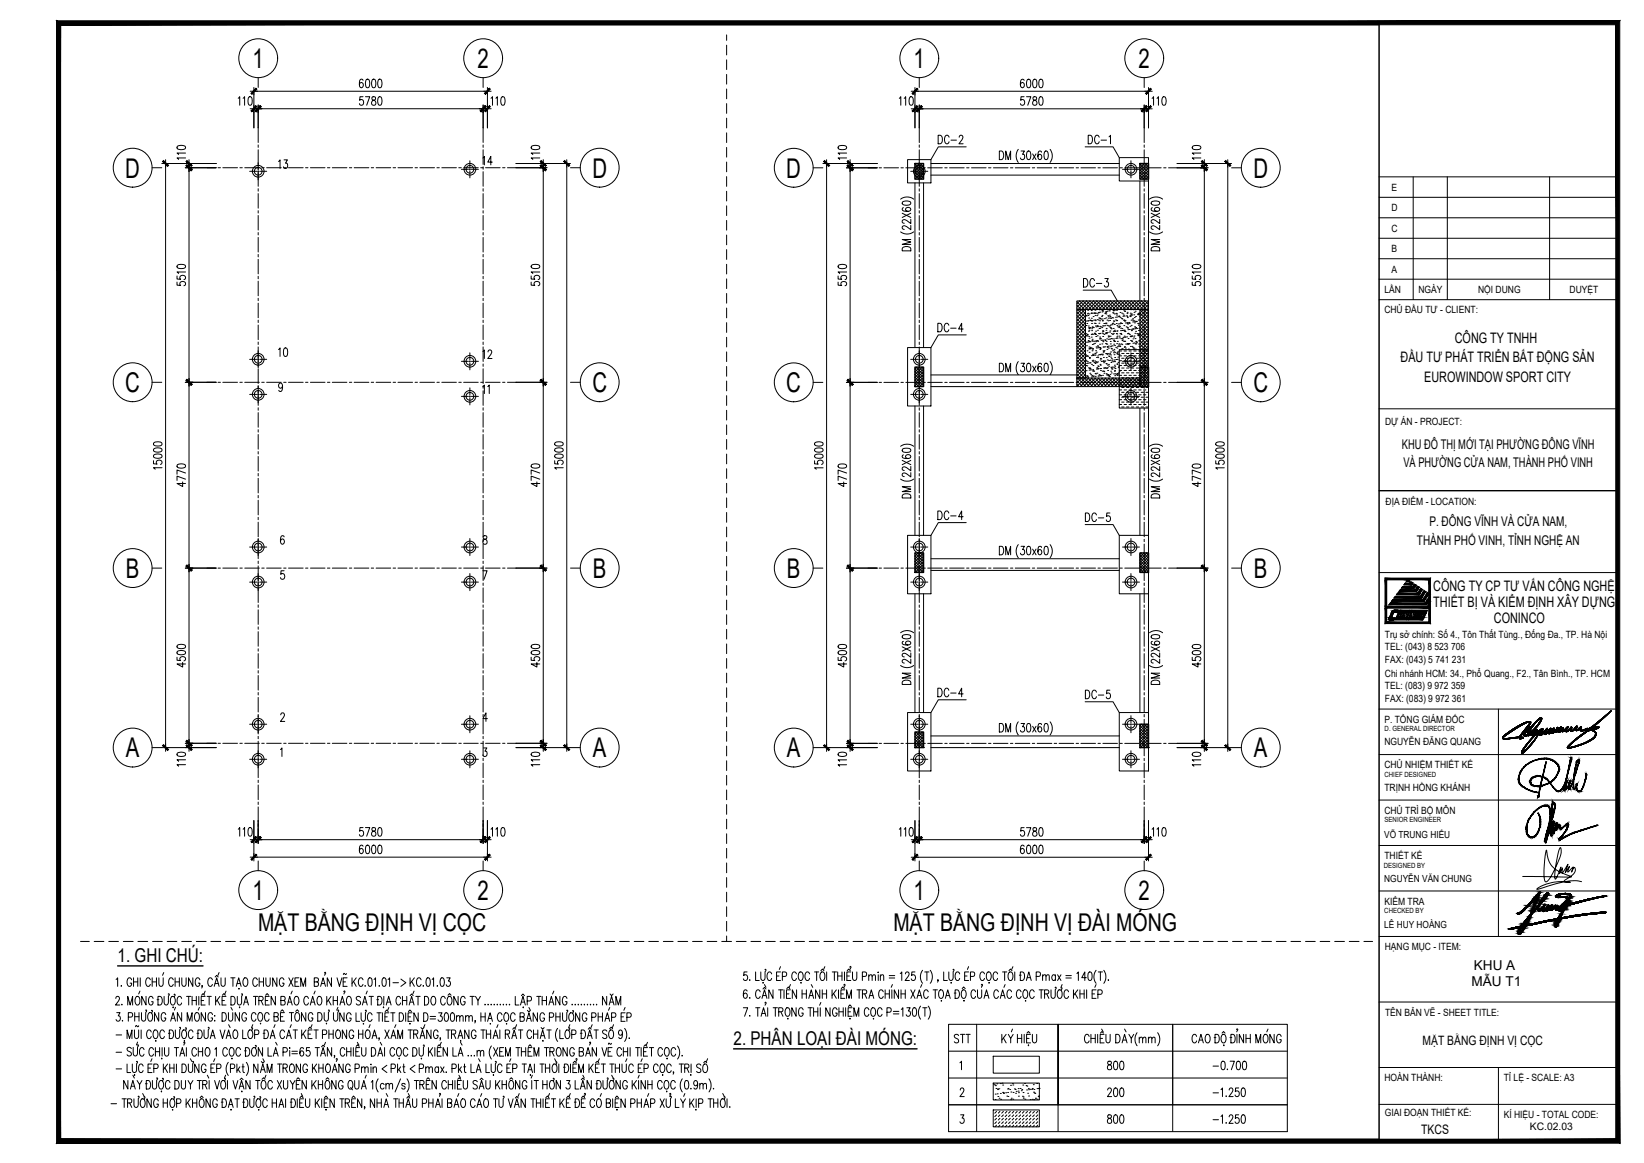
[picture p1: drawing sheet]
<svg xmlns="http://www.w3.org/2000/svg" width="420mm" height="297mm" viewBox="0 0 420 297" stroke-linecap="round" stroke-linejoin="round" font-family="sans-serif">
<defs><g id="words">
<g font-size="6.9">
<text x="64.5" y="17.4">1</text>
<text x="122" y="17.4">2</text>
<text x="233.5" y="17.4">1</text>
<text x="291" y="17.4">2</text>
<text x="32" y="45.3">D</text>
<text x="151.4" y="45.3">D</text>
<text x="201" y="45.3">D</text>
<text x="320.3" y="45.3">D</text>
<text x="32" y="100.1">C</text>
<text x="151.4" y="100.1">C</text>
<text x="201" y="100.1">C</text>
<text x="320.3" y="100.1">C</text>
<text x="32.2" y="147.6">B</text>
<text x="151.5" y="147.6">B</text>
<text x="201.1" y="147.6">B</text>
<text x="320.5" y="147.6">B</text>
<text x="32.2" y="193.4">A</text>
<text x="151.5" y="193.4">A</text>
<text x="201.1" y="193.4">A</text>
<text x="320.5" y="193.4">A</text>
<text x="64.5" y="229.8">1</text>
<text x="122" y="229.8">2</text>
<text x="233.5" y="229.8">1</text>
<text x="291" y="229.8">2</text>
</g>
<g font-size="6.3">
<text x="65.9" y="237.8">MẶT BẰNG ĐỊNH VỊ CỌC</text>
<text x="228.3" y="237.8">MẶT BẰNG ĐỊNH VỊ ĐÀI MÓNG</text>
</g>
<g font-size="5.7">
<text x="238.5" y="38.1">DC-2</text>
<text x="69.8" y="92.4">10</text>
<text x="238.5" y="134.1">DC-4</text>
</g>
<g font-size="5.3">
<text x="69.8" y="44.1">13</text>
<text x="122.1" y="43.4">14</text>
<text x="275.5" y="74.4">DC-3</text>
<text x="238.5" y="86.1">DC-4</text>
<text x="122.1" y="92.8">12</text>
<text x="276.2" y="134.4">DC-5</text>
<text x="238.5" y="179.2">DC-4</text>
<text x="276.2" y="179.6">DC-5</text>
<text x="281.9" y="274.5">800</text>
<text x="281.9" y="281.2">200</text>
<text x="281.9" y="288.2">800</text>
</g>
<g font-size="4.9">
<text x="125.9" y="101.6" transform="rotate(-90 125.9 101.6)">11</text>
<text x="30.1" y="245.7">1. GHI CHÚ:</text>
<text x="187.5" y="266.8">2. PHÂN LOẠI ĐÀI MÓNG:</text>
</g>
<g font-size="3.7">
<text x="371.8" y="87.6">CÔNG TY TNHH</text>
<text x="357.9" y="92.5">ĐẦU TƯ PHÁT TRIỂN BẤT ĐỘNG SẢN</text>
<text x="364" y="97.5">EUROWINDOW SPORT CITY</text>
<text x="366.3" y="151">CÔNG TY CP TƯ VẤN CÔNG NGHỆ</text>
<text x="366.3" y="154.9">THIẾT BỊ VÀ KIỂM ĐỊNH XÂY DỰNG</text>
<text x="381.8" y="159.1">CONINCO</text>
</g>
<g font-size="3.5">
<text x="376.1" y="251.8">MẪU T1</text>
<text x="376.7" y="247.8">KHU A</text>
</g>
<g font-size="3.4">
<text x="358.3" y="114.7">KHU ĐÔ THỊ MỚI TẠI PHƯỜNG ĐÔNG VĨNH</text>
<text x="358.7" y="119.3">VÀ PHƯỜNG CỬA NAM, THÀNH PHỐ VINH</text>
<text x="365.3" y="134.3">P. ĐÔNG VĨNH VÀ CỬA NAM,</text>
<text x="362.1" y="139.1">THÀNH PHỐ VINH, TỈNH NGHỆ AN</text>
</g>
<g font-size="3.3">
<text x="363.6" y="266.8">MẶT BẰNG ĐỊNH VỊ CỌC</text>
<text x="363.2" y="289.7">TKCS</text>
</g>
<g font-size="2.6">
<text x="355.6" y="48.7">E</text>
<text x="355.6" y="54">D</text>
<text x="355.6" y="59.2">C</text>
<text x="355.6" y="64.4">B</text>
<text x="355.6" y="69.6">A</text>
<text x="353.8" y="74.9">LẦN</text>
<text x="362.5" y="74.9">NGÀY</text>
<text x="377.8" y="74.9">NỘI DUNG</text>
<text x="401.1" y="74.9">DUYỆT</text>
<text x="353.8" y="80">CHỦ ĐẦU TƯ - CLIENT:</text>
<text x="354" y="108.5">DỰ ÁN - PROJECT:</text>
<text x="354.1" y="128.9">ĐỊA ĐIỂM - LOCATION:</text>
<text x="353.9" y="162.8">Trụ sở chính: Số 4., Tôn Thất Tùng., Đống Đa., TP. Hà Nội</text>
<text x="353.9" y="166.1">TEL: (043) 8 523 706</text>
<text x="353.9" y="169.3">FAX: (043) 5 741 231</text>
<text x="353.9" y="172.8">Chi nhánh HCM: 34., Phổ Quang., F2., Tân Bình., TP. HCM</text>
<text x="353.9" y="176.1">TEL: (083) 9 972 359</text>
<text x="353.9" y="179.3">FAX: (083) 9 972 361</text>
<text x="353.8" y="184.6">P. TỔNG GIÁM ĐỐC</text>
<text x="353.8" y="190.4">NGUYỄN ĐĂNG QUANG</text>
<text x="353.8" y="196.2">CHỦ NHIỆM THIẾT KẾ</text>
<text x="353.8" y="202">TRỊNH HỒNG KHÁNH</text>
<text x="353.8" y="207.8">CHỦ TRÌ BỘ MÔN</text>
<text x="353.8" y="219.4">THIẾT KẾ</text>
<text x="353.8" y="231.1">KIỂM TRA</text>
<text x="353.9" y="242.7">HẠNG MỤC - ITEM:</text>
<text x="354" y="259.6">TÊN BẢN VẼ - SHEET TITLE:</text>
<text x="353.8" y="276.1">HOÀN THÀNH:</text>
<text x="384.3" y="276.1">TỈ LỆ - SCALE: A3</text>
<text x="353.9" y="285.2">GIAI ĐOẠN THIẾT KẾ:</text>
<text x="384.3" y="285.5">KÍ HIỆU - TOTAL CODE:</text>
<text x="391" y="288.7">KC.02.03</text>
</g>
<g font-size="2.5">
<text x="353.8" y="214.1">VÕ TRUNG HIẾU</text>
<text x="353.8" y="225.3">NGUYỄN VĂN CHUNG</text>
<text x="353.8" y="236.9">LÊ HUY HOÀNG</text>
</g>
<g font-size="1.8">
<text x="353.9" y="186.6">D. GENERAL DIRECTOR</text>
<text x="353.9" y="198.4">CHIEF DESIGNED</text>
<text x="353.9" y="210">SENIOR ENGINEER</text>
<text x="353.7" y="221.6">DESIGNED BY</text>
<text x="353.8" y="233.2">CHECKED BY</text>
</g>
</g></defs>
<!-- layer: Xref khung ten  A3 TKCS|A-KY HIEU -->
<g fill="#000" stroke="#000" stroke-width=".26">
<path d="M354 147.7l.4 .4h-.4zM354 158.9h.4l-.4 .4zM355 158.3h1.3zM357.8 157.5h.1zM359 157.2v.1zM359.4 156.8v.2zM360 148.4h.2l-.1 .1zM360.6 149.2h.3l-.1 .2zM360.6 148.7l.5 .2h-.6zM360.8 157.2v.1zM361.2 156.8v.2zM361.3 150h.2l-.1 .2z"/>
<path d="M361.5 149.2l.2 .2h-.3zM361.9 150.9h.3l-.2 .2zM361.9 157.5h.2zM362.4 157.7h.3zM362.5 151.7h.3l-.1 .2zM363.1 150.3l.4 .3h-.5zM363.2 152.6h.2l-.1 .2zM363.1 157.5h.1zM363.4 156.7h.2zM363.8 153.5h.2zM364 150.9l.3 .2h-.5zM364.8 151.4l.1 .1z"/>
<path d="M365.2 154.4v.5zM365.2 152.6l-.1 .2zM365.2 156.7h.4v2.2zM365.6 147.7v.4h-.4z"/>
<path d="M15 5.9l.5 .5 336.9-.5zM15.5 6.4l336.9-.5v.5z"/>
<path d="M354 148.1l.4 6.8v-6.8zM354 148.1l.4 6.8h-.4z"/>
<path d="M354 154.9l.4 .4v-.4zM354 154.9l.4 .4h-.4z"/>
<path d="M354 155.3l.4 3.6v-3.6zM354 155.3l.4 3.6h-.4z"/>
<path d="M355.1 157.5l.6 .1zM355.1 157.5l.6 .1z"/>
<path d="M355.1 157.6h.6zM355.1 157.6h.6z"/>
<path d="M355.1 157.6h.6zM355.1 157.6h.6z"/>
<path d="M355.1 157.6l.6 .1zM355.1 157.6l.6 .1z"/>
<path d="M355.1 157.7h.6zM355.1 157.7h.6z"/>
<path d="M355.1 157.7h.6zM355.1 157.7h.6z"/>
<path d="M355.1 157.7l.6 .1zM355.1 157.7l.6 .1z"/>
<path d="M355.1 157.8h.7zM355.1 157.8h.7z"/>
<path d="M355 157.8h.8zM355 157.8h.8z"/>
<path d="M355 157.8h.8zM355 157.8h.8z"/>
<path d="M355 157.8h.9zM355 157.8h.9z"/>
<path d="M355.6 156.6l.1 .9 .4-.9zM355.6 156.6l.1 .9h-.6z"/>
<path d="M355.6 156.5h.6zM355.6 156.5l.5 .1z"/>
<path d="M355.6 156.5h.6zM355.6 156.5h.6z"/>
<path d="M355.6 156.4h.7zM355.6 156.4l.6 .1z"/>
<path d="M355 158.3h1.3zM355 158.3h1.3z"/>
<path d="M355 158.3h1.3zM355 158.3h1.3zM355 158.3h1.3z"/>
<path d="M355 158.3h1.3zM355 158.3h1.3z"/>
<path d="M354.9 158.2h1.4zM354.9 158.2h1.4z"/>
<path d="M354.9 158.2h1.4zM354.9 158.2l1.4 .1z"/>
<path d="M355.7 156.4h.6zM355.7 156.4h.6z"/>
<path d="M354.9 158.2h1.4zM354.9 158.2h1.4z"/>
<path d="M354.9 158.2h1.4zM354.9 158.2h1.4z"/>
<path d="M354.9 158.1h1.4zM354.9 158.1l1.4 .1z"/>
<path d="M354.9 158.1h1.5zM354.9 158.1h1.5z"/>
<path d="M354.9 158.1h1.5zM354.9 158.1h1.4z"/>
<path d="M355.7 156.4h.7zM355.7 156.4h.8z"/>
<path d="M355.7 156.4h.7zM355.7 156.4h.6z"/>
<path d="M355 157.8l1.4 .3 .1-.3zM355 157.8l1.4 .3h-1.5z"/>
<path d="M356.8 157.8h2.8zM356.8 157.8h2.8z"/>
<path d="M355.7 156.3h1.5zM355.7 156.3l1.5 .1z"/>
<path d="M355.8 156.2h1.4zM355.8 156.2l1.4 .1z"/>
<path d="M355.9 156.1h1.4zM355.9 156.1l1.3 .1h-1.4z"/>
<path d="M356 156h1.3zM355.9 156.1h1.4z"/>
<path d="M356.1 155.9h1.3zM356 156h1.3z"/>
<path d="M357 157.5l.4 .1zM357 157.5l.4 .1z"/>
<path d="M356.9 157.6h.5zM356.9 157.6h.5z"/>
<path d="M356.4 155.9h1zM356.2 155.9h1.2z"/>
<path d="M356.2 155.9h1.2zM356.1 155.9h1.3z"/>
<path d="M357 157.5h.4zM357 157.5h.4z"/>
<path d="M357 157.5h.4zM357 157.5h.4z"/>
<path d="M356.9 157.6l.5 .1zM356.9 157.6l.5 .1z"/>
<path d="M356.9 157.7h.5zM356.9 157.7h.5z"/>
<path d="M356.9 157.7l.5 .1zM356.9 157.7l.5 .1z"/>
<path d="M356.9 157.8h.6zM356.9 157.8h.6z"/>
<path d="M356.9 157.8h.6zM356.9 157.8h.6z"/>
<path d="M357.1 157.2l.3 .3 .1-.3zM357.1 157.2l.3 .3h-.4z"/>
<path d="M356.8 157.8h.8zM356.8 157.8h.8z"/>
<path d="M356.8 157.8h.8zM356.8 157.8h.8z"/>
<path d="M357.4 156.7l.2 .3 .2-.3zM357.4 156.7l.2 .3h-.4z"/>
<path d="M357.8 157.4h.2zM357.8 157.4h.2z"/>
<path d="M357.8 157.4h.2zM357.8 157.4h.2z"/>
<path d="M357.8 157.5h.1zM357.8 157.5h.1z"/>
<path d="M357.8 157.5h.1zM357.8 157.5h.1z"/>
<path d="M357.8 157.5h.1zM357.8 157.5h.1z"/>
<path d="M357.4 156.6h.4zM357.4 156.6l.4 .1z"/>
<path d="M357.4 156.5h.5zM357.4 156.5l.4 .1z"/>
<path d="M357.8 157.5h.1zM357.8 157.5h.2z"/>
<path d="M357.8 157.5h.1zM357.8 157.5h.1z"/>
<path d="M357.5 156.4h.5zM357.5 156.4l.4 .1z"/>
<path d="M357.8 157.4h.2zM357.8 157.4h.2z"/>
<path d="M357.8 157.4l.2 .1zM357.8 157.4l.2 .1z"/>
<path d="M357.5 156.4h.5zM357.5 156.4h.5z"/>
<path d="M357.9 157.2l.1 .2 .1-.2zM357.9 157.2l.1 .2h-.2z"/>
<path d="M357.5 156.4h.6zM357.5 156.4h.7z"/>
<path d="M357.5 156.4h.6zM357.5 156.4h.5z"/>
<path d="M358.1 156.7h.2zM358.1 156.7h.2z"/>
<path d="M358.1 156.7h.2zM358.1 156.7h.2z"/>
<path d="M358.1 156.7h.2zM358.1 156.7h.2z"/>
<path d="M358.1 156.7h.2zM358.1 156.7h.2z"/>
<path d="M358.1 156.7h.2zM358.1 156.7h.2z"/>
<path d="M358.1 156.7l.1 .3 .1-.3zM358.1 156.7l.1 .3h-.2z"/>
<path d="M358.1 156.7h.2zM358.1 156.7h.2z"/>
<path d="M358.1 156.7h.2zM358.1 156.7h.2z"/>
<path d="M358.1 156.7h.2zM358.1 156.7h.2z"/>
<path d="M358 157.8h.4zM357.9 157.8h.5z"/>
<path d="M358 157.8h.4zM358 157.8h.4z"/>
<path d="M358.1 157.7h.3zM358 157.8h.4z"/>
<path d="M358.2 157.7h.2zM358.1 157.7h.3z"/>
<path d="M358.3 157.6h.2zM358.3 157.6l.1 .1z"/>
<path d="M358.3 157.5h.2zM358.3 157.5l.2 .1z"/>
<path d="M358.5 157.2v.3l.2-.3zM358.5 157.2v.3h-.2z"/>
<path d="M358.7 156.7l.1 .3 .1-.3zM358.7 156.7l.1 .3h-.3z"/>
<path d="M358.7 156.7h.2zM358.7 156.7h.2z"/>
<path d="M358.7 156.6h.2zM358.7 156.6l.2 .1z"/>
<path d="M358.7 156.6h.3zM358.7 156.6h.2z"/>
<path d="M358.7 156.5h.3zM358.7 156.5l.3 .1z"/>
<path d="M358.7 156.5h.3zM358.7 156.5h.3z"/>
<path d="M358.6 156.4h.4zM358.6 156.4h.4z"/>
<path d="M358.7 156.4h.3zM358.7 156.4l.3 .1z"/>
<path d="M358.5 156.4h.5zM358.5 156.4h.5z"/>
<path d="M358.6 156.4h.4zM358.6 156.4h.4z"/>
<path d="M359 157.3v.5zM359 157.3v.5h-.3z"/>
<path d="M358.5 156.4h.6zM358.5 156.4h.6z"/>
<path d="M358.5 156.4h.6zM358.5 156.4h.5z"/>
<path d="M359.4 156.4l.1 .4 .2-.4zM359.4 156.4l.1 .4z"/>
<path d="M359.7 157.2l-.1 .6 .3-.6zM359.7 157.2l-.1 .6h-.2z"/>
<path d="M360 157.8h3.9zM360 157.8h3.9z"/>
<path d="M359.6 148.4l.5 .1zM359.6 148.4l.5 .1h-.7z"/>
<path d="M360.1 156.4h.7zM360.1 156.4h.7z"/>
<path d="M359.8 148.1l.2 .3h.2zM359.8 148.1l.2 .3h-.4z"/>
<path d="M360.1 156.4l-.1 .6 .2-.6zM360.1 156.4l-.1 .6h-.2z"/>
<path d="M359.1 148.9l1.5 .3-.1-.3zM359.1 148.9l1.5 .3h-1.7z"/>
<path d="M360.3 157.2l-.1 .6 .3-.6zM360.3 157.2l-.1 .6h-.2z"/>
<path d="M358.9 149.2l1.9 .2-.2-.2zM358.9 149.2l1.9 .2h-2z"/>
<path d="M360.8 157.3v.5zM360.8 157.3v.5h-.3z"/>
<path d="M360.6 156.4l-.1 .6 .3-.6zM360.6 156.4l-.1 .6h-.2z"/>
<path d="M360.5 148.9l.4 .3 .1-.3zM360.5 148.9l.4 .3h-.3z"/>
<path d="M360.5 148.9h.6zM360.5 148.9h.5z"/>
<path d="M358.5 149.8l2.8 .2-.2-.2zM358.5 149.8l2.8 .2h-3z"/>
<path d="M358.3 150l3.1 .2-.1-.2zM358.3 150l3.1 .2h-3.2z"/>
<path d="M361.3 157.6h.2zM361.3 157.6h.2z"/>
<path d="M361.3 157.6l.2 .1zM361.3 157.6l.2 .1z"/>
<path d="M361.2 156.4l.1 .4 .2-.4zM361.2 156.4l.1 .4z"/>
<path d="M361.3 157.6h.2zM361.3 157.6h.2z"/>
<path d="M361.3 157.6h.2zM361.3 157.6h.2z"/>
<path d="M361.2 157.7h.3zM361.2 157.7h.3z"/>
<path d="M361.2 157.7h.3zM361.2 157.7h.3z"/>
<path d="M361.2 157.7l.3 .1zM361.2 157.7l.3 .1z"/>
<path d="M361.2 157.8h.4zM361.2 157.8h.4z"/>
<path d="M361.2 157.8h.4zM361.2 157.8h.4z"/>
<path d="M361.2 157.8h.4zM361.2 157.8h.4z"/>
<path d="M361.5 157.2v.4l.2-.4zM361.5 157.2v.4h-.2z"/>
<path d="M361.2 157.8h.5zM361.2 157.8h.5z"/>
<path d="M361.1 149.8l.4 .2 .2-.2zM361.1 149.8l.4 .2z"/>
<path d="M357.9 150.6l4 .3-.2-.3zM357.9 150.6l4 .3h-4.2z"/>
<path d="M361.4 149.4l.5 .1zM361.4 149.4l.5 .1z"/>
<path d="M357.7 150.9l4.3 .2-.1-.2zM357.7 150.9l4.3 .2h-4.5z"/>
<path d="M361.3 149.5l.4 .3 .2-.3zM361.3 149.5l.4 .3h-.6z"/>
<path d="M361.9 157.4h.2zM361.9 157.4h.2z"/>
<path d="M361.9 157.4h.2zM361.9 157.4h.2z"/>
<path d="M361.9 157.5h.2zM361.9 157.5h.2z"/>
<path d="M361.9 157.5h.2zM361.9 157.5h.2z"/>
<path d="M361.9 157.5h.2zM361.9 157.5h.2z"/>
<path d="M361.7 156.6v.4l.3-.4zM361.7 156.6v.4h-.1z"/>
<path d="M361.8 156.5h.2zM361.8 156.5l.2 .1z"/>
<path d="M361.8 156.4h.2zM361.8 156.4l.2 .1z"/>
<path d="M361.8 156.4h.3zM361.8 156.4h.2z"/>
<path d="M361.9 157.5h.2zM361.9 157.5h.2z"/>
<path d="M361.9 157.5h.2zM361.9 157.5h.2z"/>
<path d="M362 157.4h.1zM361.9 157.4h.2z"/>
<path d="M361.9 157.4l.2 .1zM361.9 157.4l.2 .1z"/>
<path d="M361.8 156.4h.3zM361.8 156.4h.3z"/>
<path d="M362 157.3h.2zM362 157.3l.1 .1z"/>
<path d="M361.9 156.4h.3zM361.9 156.4h.4z"/>
<path d="M361.9 156.4h.3zM361.9 156.4h.2z"/>
<path d="M362.3 156.7h.1zM362.3 156.7h.1z"/>
<path d="M362.3 156.7h.1zM362.3 156.7h.1z"/>
<path d="M362.3 156.7h.1zM362.3 156.7h.1z"/>
<path d="M362.3 156.7h.1zM362.3 156.7h.1z"/>
<path d="M362.3 156.7h.1zM362.3 156.7h.1z"/>
<path d="M362.3 156.7h.1zM362.3 156.7h.1z"/>
<path d="M362.3 157.8h.5zM362.3 157.8h.5z"/>
<path d="M361.7 150.6l.5 .3 .1-.3zM361.7 150.6l.5 .3z"/>
<path d="M357.2 151.5l5.3 .2-.2-.2zM357.2 151.5l5.3 .2h-5.4z"/>
<path d="M362.3 149.8l.4 .2zM362.3 149.8l.4 .2h-.6z"/>
<path d="M362.3 156.7l.1 .1zM362.3 156.7l.1 .1z"/>
<path d="M362.3 156.7h.1zM362.3 156.7h.1z"/>
<path d="M362.3 156.7h.1zM362.3 156.7h.1z"/>
<path d="M362.3 156.7h.1zM362.3 156.7h.1z"/>
<path d="M357.1 151.7l5.6 .2-.2-.2zM357.1 151.7l5.6 .2h-5.8z"/>
<path d="M362.5 157.5h.2zM362.5 157.5h.2z"/>
<path d="M362.5 157.5l.2 .1zM362.5 157.5l.2 .1z"/>
<path d="M362.4 157.6h.3zM362.4 157.6h.3z"/>
<path d="M362.4 157.6h.3zM362.4 157.6h.3z"/>
<path d="M362.4 157.6l.3 .1zM362.4 157.6l.3 .1z"/>
<path d="M362.5 157.5h.2zM362.5 157.5h.2z"/>
<path d="M362.4 157.7h.3zM362.4 157.7h.3z"/>
<path d="M362.4 157.7h.3zM362.4 157.7h.3zM362.3 157.7h.4z"/>
<path d="M362.1 150l.2 .6 .4-.6zM362.1 150l.2 .6h-.6z"/>
<path d="M362.3 157.7l.5 .1zM362.3 157.7l.5 .1z"/>
<path d="M362.5 157.3h.3zM362.5 157.3l.2 .2h-.2z"/>
<path d="M362.3 157.8h.5zM362.3 157.8h.5z"/>
<path d="M362.8 156.4h.6zM362.8 156.4h.6z"/>
<path d="M362.3 157.8h.5zM362.2 157.8h.6z"/>
<path d="M362.5 151.7h.3zM362.5 151.7h.3z"/>
<path d="M362.1 157.2l.7 .1v-.1zM362.1 157.2l.7 .1h-.8z"/>
<path d="M362.2 157.8h.6zM362.2 157.8h.6z"/>
<path d="M362.2 157.8h.7zM362.2 157.8h.7z"/>
<path d="M362.2 157.8h.7zM362.1 157.8h.8z"/>
<path d="M362.9 156.5h.3zM362.9 156.5h.3z"/>
<path d="M362.1 157.8h.8zM362.1 157.8h.8z"/>
<path d="M362.3 151.5l.5 .2 .1-.2zM362.3 151.5l.5 .2z"/>
<path d="M356.6 152.3l6.6 .3-.2-.3zM356.6 152.3l6.6 .3h-6.8z"/>
<path d="M362.2 156.8l.7 .2 .1-.2zM362.2 156.8l.7 .2h-.8z"/>
<path d="M362.9 156.7h.2zM362.9 156.7h.2z"/>
<path d="M362.8 156.7l.2 .1 .1-.1zM362.8 156.7l.2 .1h-.2z"/>
<path d="M362.9 156.6h.2zM362.9 156.6l.2 .1z"/>
<path d="M362.9 156.6h.2zM362.9 156.6h.2z"/>
<path d="M362.9 156.6h.2zM362.9 156.6h.2z"/>
<path d="M363.1 157.4h.1zM363.1 157.4h.1z"/>
<path d="M363.1 157.4h.1zM363.1 157.4h.1z"/>
<path d="M363.1 157.5h.1zM363.1 157.5h.1z"/>
<path d="M363.1 157.5h.1zM363.1 157.5h.1z"/>
<path d="M362.9 156.5l.2 .1zM362.9 156.6h.2z"/>
<path d="M356.4 152.6l6.9 .2-.1-.2zM356.4 152.6l6.9 .2h-7z"/>
<path d="M362.9 156.5h.3zM362.9 156.5h.2z"/>
<path d="M362.9 156.5h.3zM362.9 156.5h.3z"/>
<path d="M362.9 156.4h.3zM362.9 156.4l.3 .1z"/>
<path d="M363.1 157.5h.1zM363.1 157.5h.1z"/>
<path d="M362.9 156.4h.3zM362.9 156.4h.4z"/>
<path d="M362.9 156.4h.3zM362.9 156.4h.3z"/>
<path d="M363.1 157.4h.1zM363.1 157.4h.2z"/>
<path d="M363.1 157.4l.1 .1zM363.1 157.4l.1 .1z"/>
<path d="M362.8 156.4h.5zM362.8 156.4h.5z"/>
<path d="M362.8 156.4h.5zM362.8 156.4h.5z"/>
<path d="M362.8 156.4h.6zM362.8 156.4h.5z"/>
<path d="M363.2 157.2l.1 .2 .1-.2zM363.2 157.2l.1 .2h-.2z"/>
<path d="M362.8 156.4h.6zM362.8 156.4h.6z"/>
<path d="M363.4 156.7h.2zM363.4 156.7h.2z"/>
<path d="M363.4 156.7h.2zM363.4 156.7h.2z"/>
<path d="M363.4 156.7h.2zM363.4 156.7h.2z"/>
<path d="M363.4 156.7h.2zM363.4 156.7h.2z"/>
<path d="M362.8 156.4h.7zM362.8 156.4h.6z"/>
<path d="M362.7 156.4h.8zM362.7 156.4h.8z"/>
<path d="M363 150.6l-.1 .9 .6-.9zM363 150.6l-.1 .9h-.6z"/>
<path d="M363 152.3l.4 .3 .2-.3zM363 152.3l.4 .3z"/>
<path d="M363.5 156.7h.1zM363.5 156.7h.1z"/>
<path d="M363.4 156.7h.2zM363.4 156.7h.2z"/>
<path d="M363.4 156.7h.2zM363.4 156.7h.2z"/>
<path d="M363.4 156.7h.2zM363.4 156.7h.2z"/>
<path d="M363.4 156.7l.1 .3 .1-.3zM363.4 156.7l.1 .3h-.2z"/>
<path d="M355.9 153.2l8 .4-.3-.4zM355.9 153.2l8 .4h-8.3z"/>
<path d="M363.2 157.8h.7zM363.2 157.8h.7z"/>
<path d="M356.8 157.8l6.9 .5 .2-.5zM356.8 157.8l6.9 .5h-7.1z"/>
<path d="M363.4 157.8h.5zM363.2 157.8h.7z"/>
<path d="M363.4 157.7h.5zM363.4 157.8h.5z"/>
<path d="M363.5 157.7h.4zM363.5 157.7h.4z"/>
<path d="M363.6 157.6h.4zM363.6 157.6l.3 .1z"/>
<path d="M363.6 157.5h.4zM363.6 157.5l.4 .1z"/>
<path d="M363.8 157.2l.2 .3 .2-.3zM363.8 157.2l.2 .3h-.4z"/>
<path d="M363.6 153.2l.4 .3 .2-.3zM363.6 153.2l.4 .3z"/>
<path d="M355.3 154l9.2 .4-.3-.4zM355.3 154l9.2 .4h-9.5z"/>
<path d="M363.8 151.1h.6zM363.8 151.1h.6z"/>
<path d="M363.8 151.1l-.2 1.2 .8-1.2zM363.8 151.1l-.2 1.2h-.6z"/>
<path d="M364 156.7h.4zM364 156.7h.4z"/>
<path d="M364 156.7h.4zM364 156.7h.4z"/>
<path d="M364 156.7l.3 .3 .1-.3zM364 156.7l.3 .3h-.4z"/>
<path d="M364 156.6h.4zM364 156.6l.4 .1z"/>
<path d="M364 156.6h.5zM364 156.6h.4z"/>
<path d="M364 156.5h.5zM364 156.5l.5 .1z"/>
<path d="M364 156.4l.5 .1zM364 156.4l.5 .1z"/>
<path d="M364 156.5h.5zM364 156.5h.5z"/>
<path d="M355 154.4h9.6zM355 154.4h9.6z"/>
<path d="M363.9 156.4h.6zM363.9 156.4h.6z"/>
<path d="M363.8 156.4h.7zM363.8 156.4h.7z"/>
<path d="M363.8 156.4h.7zM363.8 156.4h.7z"/>
<path d="M363.8 156.4h.7zM363.8 156.4h.7z"/>
<path d="M363.9 156.4h.6zM363.9 156.4h.6z"/>
<path d="M357.7 155.9l6.8 .5 .3-.5zM357.7 155.9l6.8 .5h-7z"/>
<path d="M364.2 154l.4 .4 .2-.4zM364.2 154l.4 .4z"/>
<path d="M354.7 154.9l10.5 .4-.3-.4zM354.7 154.9l10.5 .4h-10.8z"/>
<path d="M364.7 151.5l.5 .2zM364.7 151.5l.5 .2h-.6z"/>
<path d="M365.2 154.4l-.3 .5h.3zM364.9 154.9h.3v.4z"/>
<path d="M364.6 151.7h.6zM364.6 151.7h.6z"/>
<path d="M365.1 152.8l.1 .4zM365.1 152.8l.1 .4h-.4z"/>
<path d="M364.6 151.7l-.4 1.5 1-1.5zM364.6 151.7l-.4 1.5h-.6z"/>
<path d="M364.8 153.2l.4 .3v-.3zM364.8 153.2l.4 .3h-.6z"/>
<path d="M364.6 153.5l.2 .5 .4-.5zM364.6 153.5l.2 .5h-.6z"/>
<path d="M365.2 156.7v2.2h.4zM365.2 158.9h.4v.4z"/>
<path d="M354.4 158.9l11.2 .4-.4-.4zM354.4 158.9l11.2 .4h-11.6z"/>
<path d="M354 147.7l11.2 .4 .4-.4zM354 147.7l11.2 .4h-10.8z"/>
<path d="M365.2 148.1l.4 3.6v-3.6zM365.2 148.1l.4 3.6h-.4z"/>
<path d="M365.2 151.7h.4zM365.2 151.7h.4z"/>
<path d="M365.2 151.7l.4 1.5v-1.5zM365.2 151.7l.4 1.5h-.4z"/>
<path d="M365.2 153.2l.4 .3v-.3zM365.2 153.2l.4 .3h-.4z"/>
<path d="M365.2 153.5l.4 3.2v-3.2zM365.2 153.5l.4 3.2h-.4z"/>
<path d="M14.5 5.3v286.7l1-1zM14.5 5.3l1 1v284.7zM14.5 5.3l1 1 398.5-1zM15.5 6.3l398.5-1-1.1 1zM414 5.3l-1.1 1 1.1 285.7zM412.9 6.3l1.1 285.7-1.1-1zM14.5 292h399.5l-1.1-1zM14.5 292l1-1h397.4z"/>
<path d="M15.5 6.4l-.5 285 .5-.4zM15 5.9l.5 .5-.5 285z"/>
<path d="M15.5 291l336.9 .4v-.4zM15.5 291l336.9 .4h-337.4z"/>
</g>
<!-- layer: Xref Grid A1-G|01.AXIS -->
<g fill="none" stroke="#000" stroke-width=".26">
<path d="M66 32.7v3.7M66 37v.6M66 38.2v3.8M123.5 32.7v3.7M123.5 37v.6M52.9 42.8h2.2M55.7 42.8h.6M56.9 42.8h3.8M61.3 42.8h.6M62.6 42.8h3.7M66 42.6v.6M66 43.9v3.7"/>
<path d="M66 48.2v.6M66 49.4v3.8M66 53.8v.6M66 55v3.8M66 59.4v.6M66.9 42.8h.6M73.7 42.8h3.8M78.1 42.8h.6M79.3 42.8h3.8M83.7 42.8h.6M84.9 42.8h3.8M89.3 42.8h.6"/>
<path d="M90.5 42.8h3.8M94.9 42.8h.6M96.1 42.8h3.8M100.5 42.8h.6M101.7 42.8h3.7M106.1 42.8h.6M107.3 42.8h3.7M111.7 42.8h.6M112.9 42.8h3.7M117.2 42.8h.7M118.5 42.8h3.7M123.5 43.9v3.7"/>
<path d="M123.5 48.2v.6M123.5 49.4v3.8M123.5 53.8v.6M123.5 55v3.8M123.5 59.4v.6M128.4 42.8h.7M129.7 42.8h2.2M66 60.6v3.8M66 65v.6M66 66.2v3.8M66 70.6v.6M66 71.8v3.7"/>
<path d="M66 76.2v.6M66 77.4v3.8M123.5 60.6v3.8M123.5 65v.6M123.5 66.2v3.8M123.5 70.6v.6M123.5 71.8v3.7M123.5 76.2v.6M123.5 77.4v3.8M52.9 97.6h2.2M55.7 97.6h.6M56.9 97.6h3.8"/>
<path d="M61.3 97.6h.6M62.6 97.6h3.7M66 81.8v.6M66 83v3.7M66 87.4v.6M66 88.6v3.7M66 93v.6M66 94.2v3.7M66 98.6v.6M66 99.8v3.7M66.9 97.6h.6M68.1 97.6h3.8"/>
<path d="M72.5 97.6h.6M73.7 97.6h3.8M78.1 97.6h.6M79.3 97.6h3.8M83.7 97.6h.6M84.9 97.6h3.8M89.3 97.6h.6M90.5 97.6h3.8M94.9 97.6h.6M96.1 97.6h3.8M100.5 97.6h.6M101.7 97.6h3.7"/>
<path d="M106.1 97.6h.6M107.3 97.6h3.7M111.7 97.6h.6M112.9 97.6h3.7M117.2 97.6h.7M118.5 97.6h3.7M123.5 81.8v.6M123.5 83v3.7M123.5 94.2v3.7M123.5 99.8v3.7M124.1 97.6h3.7M128.4 97.6h.7"/>
<path d="M129.7 97.6h2.2M66 104.1v.7M66 105.4v3.7M66 109.7v.7M66 111v3.7M66 115.3v.7M66 116.6v3.7M123.5 104.1v.7M123.5 105.4v3.7M123.5 109.7v.7M123.5 111v3.7M123.5 115.3v.7"/>
<path d="M123.5 116.6v3.7M66 120.9v.7M66 122.2v3.7M66 126.5v.6M66 127.8v3.7M66 132.1v.6M66 133.4v3.7M66 137.7v.6M66 139v3.7M123.5 120.9v.7M123.5 122.2v3.7M123.5 126.5v.6"/>
<path d="M123.5 127.8v3.7M123.5 132.1v.6M123.5 133.4v3.7M123.5 137.7v.6M123.5 139v3.7M52.9 145.1h2.2M55.7 145.1h.6M56.9 145.1h3.8M61.3 145.1h.6M62.6 145.1h3.7M66 143.3v.6M66 144.5v3.8"/>
<path d="M66 148.9v.6M66 150.2v3.7M66 154.5v.6M66 155.7v3.8M66.9 145.1h.6M68.1 145.1h3.8M72.5 145.1h.6M73.7 145.1h3.8M78.1 145.1h.6M79.3 145.1h3.8M83.7 145.1h.6M84.9 145.1h3.8"/>
<path d="M89.3 145.1h.6M90.5 145.1h3.8M94.9 145.1h.6M96.1 145.1h3.8M100.5 145.1h.6M101.7 145.1h3.7M106.1 145.1h.6M107.3 145.1h3.7M111.7 145.1h.6M112.9 145.1h3.7M117.2 145.1h.7M118.5 145.1h3.7"/>
<path d="M122.9 145.1h.6M123.5 143.3v.6M123.5 144.5v3.8M123.5 148.9v.6M123.5 150.2v3.7M123.5 154.5v.6M123.5 155.7v3.8M124.1 145.1h3.7M128.4 145.1h.7M129.7 145.1h2.2M66 160.1v.6M66 161.3v3.8"/>
<path d="M66 165.7v.6M66 166.9v3.8M66 171.3v.6M66 172.5v3.8M66 176.9v.6M66 178.1v3.7M123.5 160.1v.6M123.5 161.3v3.8M123.5 165.7v.6M123.5 166.9v3.8M123.5 171.3v.6M123.5 172.5v3.8"/>
<path d="M123.5 176.9v.6M123.5 178.1v3.7M52.9 189.8h2.2M55.7 189.8h.6M56.9 189.8h3.8M61.3 189.8h.6M62.6 189.8h3.7M66 182.5v.6M66 183.7v3.8M66 188.1v.6M66 189.3v3.7M66 193.7v.6"/>
<path d="M66 194.9v3.7M66 199.3v.6M66.9 189.8h.6M68.1 189.8h3.8M72.5 189.8h.6M73.7 189.8h3.8M78.1 189.8h.6M79.3 189.8h3.8M83.7 189.8h.6M84.9 189.8h3.8M89.3 189.8h.6M90.5 189.8h3.8"/>
<path d="M94.9 189.8h.6M96.1 189.8h3.8M100.5 189.8h.6M101.7 189.8h3.7M106.1 189.8h.6M107.3 189.8h3.7M111.7 189.8h.6M112.9 189.8h3.7M117.2 189.8h.7M118.5 189.8h3.7M122.9 189.8h.6M123.5 182.5v.6"/>
<path d="M123.5 183.7v3.8M123.5 188.1v.6M123.5 189.3v3.7M123.5 193.7v.6M123.5 194.9v3.7M123.5 199.3v.6M124.1 189.8h3.7M128.4 189.8h.7M129.7 189.8h2.2M66 200.5v3.7M66 204.9v.6M66 206.1v3.7"/>
<path d="M66 210.4v.7M66 211.7v3.7M123.5 200.5v3.7M123.5 204.9v.6M123.5 206.1v3.7M123.5 210.4v.7M123.5 211.7v3.7"/>
</g>
<!-- layer: Xref Grid A1-G|02.DIM -->
<g fill="none" stroke="#000" stroke-width=".26">
<path d="M66 19.9v2.4M123.5 19.9v2.4M45.3 37.4l.9-.3a.96 .96 0 0 1 1.2 .7 1.49 1.49 0 0 1-2.2 0zM47.4 39.1h-2.2l.4 .4M60.9 25.1l.4-.4v2.2M62.1 25.1l.4-.4v2.2M63.6 24.8l.4-.1a1.49 1.49 0 0 1 0 2.2h-.2a1.69 1.69 0 0 1-.2-2.1zM63.9 27.8h3.1M63.9 23.3h61.6M64.9 27.8h.1M64.9 22.3v10.4M66 26.8v5.9v-4.9h57.5v4.9v-5.9"/>
<path d="M92.8 24.7h-.8l-.1 .9a.64 .64 0 0 1 .9 .1 .64 .64 0 0 1 0 .9 .64 .64 0 0 1-.9 .1l-.1-.2M92.8 20.5l-.5-.3a1.37 1.37 0 0 0 .1 2.2 .64 .64 0 0 0 .5-.8 .64 .64 0 0 0-.8-.4l-.3 .5M93.4 24.7h1.1l-.8 2.2M93.6 20.3l.4-.1a1.52 1.52 0 0 1 0 2.2h-.1a1.69 1.69 0 0 1-.3-2.1zM95.1 24.8v.6a.8 .8 0 0 1 .9 .5 .8 .8 0 0 1-.3 1 .69 .69 0 0 1-.8-.7 .69 .69 0 0 1 .8-.7l.2-.1a.46 .46 0 0 0-.2-.7zM95.2 20.3l.4-.1a1.52 1.52 0 0 1 0 2.2h-.2a1.73 1.73 0 0 1-.2-2.1zM96.8 24.8l.4-.1a1.49 1.49 0 0 1 0 2.2h-.2a1.69 1.69 0 0 1-.2-2.1zM96.8 20.3l.4-.1a1.52 1.52 0 0 1 0 2.2h-.2a1.73 1.73 0 0 1-.2-2.1zM122.5 27.8h3M124.6 22.3v10.4M125.5 25.1l.4-.4v2.2M126.7 25.1l.4-.4v2.2"/>
<path d="M128.2 24.8l.4-.1a1.45 1.45 0 0 1 0 2.2h-.2a1.69 1.69 0 0 1-.2-2.1zM135.9 37.4l.8-.3a.98 .98 0 0 1 1.3 .7 1.52 1.52 0 0 1-2.3 0zM138 39.1h-2.3l.5 .4M38.9 42.8h2.4M41.3 41.8h2M42.3 40.8v1.9M47.4 41.8h7.9h-13v149.1h13h-7.9M47.4 42.8h7.9M47.4 40.3h-2.2l.4 .4M48.3 42.9h.1M48.3 41.7h.1M48.3 40.8v105.3"/>
<path d="M131.9 42.8h7.9M138 40.3h-2.3l.5 .4M138.8 42.9h.1M138.8 41.7h.1M138.8 40.8v105.3M139.8 41.8h-7.9h13v149.1h-13h7.9M143.9 41.8h1.9M144.9 40.8v1.9M145.8 42.8h2.5M45.2 72.1v.7l1 .1a.64 .64 0 0 1 .1-.9 .64 .64 0 0 1 .8 0 .64 .64 0 0 1 .1 .9l-.2 .1M45.2 70.5v.8h1a.64 .64 0 0 1 .1-.8 .64 .64 0 0 1 .8 0 .64 .64 0 0 1 .1 .8l-.2 .1M45.3 67.8l.9-.3a.94 .94 0 0 1 1.2 .6 1.49 1.49 0 0 1-2.2 0z"/>
<path d="M47.4 69.5h-2.2l.4 .4M135.7 72.1v.7l1 .1a.65 .65 0 0 1 .5-1 .65 .65 0 0 1 .5 1l-.2 .1M135.7 70.5v.8h1a.65 .65 0 0 1 .5-1 .65 .65 0 0 1 .5 1l-.2 .1M135.9 67.8l.8-.3a.95 .95 0 0 1 1.3 .6 1.52 1.52 0 0 1-2.3 0zM138 69.5h-2.3l.5 .4M38.9 97.6h2.4M47.4 97.6h7.9M131.9 97.6h7.9M145.8 97.6h2.5M39.2 117.7v.7l1 .1a.64 .64 0 0 1 0-.8 .64 .64 0 0 1 .9 0 .64 .64 0 0 1 .1 .8l-.2 .1M39.3 116.2l.9-.2a.94 .94 0 0 1 1.2 .6 1.49 1.49 0 0 1-2.2 0zM39.3 114.6l.9-.2a.94 .94 0 0 1 1.2 .6 1.49 1.49 0 0 1-2.2 0z"/>
<path d="M39.3 113.1l.9-.3a1.02 1.02 0 0 1 1.2 .5v.2a1.49 1.49 0 0 1-2.2 0zM41.4 119.5h-2.2l.5 .4M45.3 118.7l.9-.2a.96 .96 0 0 1 1.2 .6 1.49 1.49 0 0 1-2.2 0zM135.9 118.7l.8-.2a.98 .98 0 0 1 1.3 .6 1.52 1.52 0 0 1-2.3 0zM141.8 117.7v.7l.9 .1a.64 .64 0 0 1 .1-.8 .64 .64 0 0 1 .8 0 .64 .64 0 0 1 .1 .8l-.2 .1M141.9 116.2l.8-.2a.94 .94 0 0 1 1.2 .6 1.49 1.49 0 0 1-2.1 0zM141.9 114.6l.8-.2a.94 .94 0 0 1 1.2 .6 1.49 1.49 0 0 1-2.1 0zM141.9 113.1l.8-.3a1.02 1.02 0 0 1 1.2 .5v.2a1.49 1.49 0 0 1-2.1 0zM143.9 119.5h-2.1l.4 .4M46.7 123.1v1.2l-1.5-.8h2.2M47.4 122.4l-2.2-.8v1.1M47.4 120.8l-2.2-.8v1.1"/>
<path d="M137.2 123.1v1.2l-1.5-.8h2.3M138 122.4l-2.3-.8v1.1M138 120.8l-2.3-.8v1.1M38.9 145.1h2.4M47.4 145.1h7.9h-7v44.7h7h-7.9M139.8 145.1h-7.9h6.9v44.7h-6.9h7.9M145.8 145.1h2.5M45.2 167.9v.7l1 .1a.64 .64 0 0 1 .1-.8 .64 .64 0 0 1 .8 0 .64 .64 0 0 1 .1 .8l-.2 .1M45.3 166.4l.9-.3a.96 .96 0 0 1 1.2 .7 1.49 1.49 0 0 1-2.2 0zM45.3 164.8l.9-.2a.96 .96 0 0 1 1.2 .6 1.49 1.49 0 0 1-2.2 0zM46.7 169.2v1.2l-1.5-.8h2.2M135.7 167.9v.7l1 .1a.65 .65 0 0 1 .5-1 .65 .65 0 0 1 .5 1l-.2 .1"/>
<path d="M135.9 166.4l.8-.3a.98 .98 0 0 1 1.3 .7 1.52 1.52 0 0 1-2.3 0zM135.9 164.8l.8-.2a.98 .98 0 0 1 1.3 .6 1.52 1.52 0 0 1-2.3 0zM137.2 169.2v1.2l-1.5-.8h2.3M38.9 190.9h4.4M42.3 190v1.9M45.3 192.3l.9-.2a.96 .96 0 0 1 1.2 .6 1.49 1.49 0 0 1-2.2 0zM47.4 195.3h-2.2l.4 .4M47.4 194.1h-2.2l.4 .4M48.3 188.9v3M135.9 192.3l.8-.2a.98 .98 0 0 1 1.3 .6 1.52 1.52 0 0 1-2.3 0zM138 195.3h-2.3l.5 .4M138 194.1h-2.3l.5 .4"/>
<path d="M138.8 188.9v3M143.9 190.9h4.4M144.9 190v1.9M60.9 211.8l.4-.4v2.2M62.1 211.8l.4-.4v2.2M63.6 211.5l.4-.1a1.52 1.52 0 0 1 0 2.2h-.2a1.73 1.73 0 0 1-.2-2.1zM63.9 214.5h3.1M63.9 218.9h61.6M64.9 214.5h.1M64.9 209.6v10.3M66 215.4v-5.8v4.9h57.5v-4.9v5.8M66 219.9v2.5"/>
<path d="M92.8 211.4h-.8l-.1 .9a.64 .64 0 0 1 .9 .1 .64 .64 0 0 1 0 .9 .64 .64 0 0 1-.9 .1l-.1-.3M92.8 216.2l-.5-.3a1.35 1.35 0 0 0 .1 2.1 .64 .64 0 0 0 .5-.7 .64 .64 0 0 0-.8-.5l-.3 .5M93.4 211.4h1.1l-.8 2.2M93.6 216l.4-.1a1.49 1.49 0 0 1 0 2.1h-.1a1.66 1.66 0 0 1-.3-2zM95.1 211.5v.6a.8 .8 0 0 1 .9 .5 .8 .8 0 0 1-.3 1 .69 .69 0 0 1-.8-.8 .69 .69 0 0 1 .8-.6l.2-.1a.49 .49 0 0 0-.2-.7zM95.2 216l.4-.1a1.49 1.49 0 0 1 0 2.1h-.2a1.69 1.69 0 0 1-.2-2zM96.8 211.5l.4-.1a1.52 1.52 0 0 1 0 2.2h-.2a1.73 1.73 0 0 1-.2-2.1zM96.8 216l.4-.1a1.49 1.49 0 0 1 0 2.1h-.2a1.69 1.69 0 0 1-.2-2zM122.5 214.5h3M123.5 219.9v2.5M124.6 209.6v10.3M125.5 211.8l.4-.4v2.2"/>
<path d="M126.7 211.8l.4-.4v2.2M128.2 211.5l.4-.1a1.47 1.47 0 0 1 0 2.2h-.2a1.73 1.73 0 0 1-.2-2.1z"/>
<circle cx="66" cy="14.9" r="5"/>
<circle cx="123.5" cy="14.9" r="5"/>
<circle cx="33.9" cy="42.8" r="5"/>
<circle cx="153.3" cy="42.8" r="5"/>
<circle cx="33.9" cy="97.6" r="5"/>
<circle cx="153.3" cy="97.6" r="5"/>
<circle cx="33.9" cy="145.1" r="5"/>
<circle cx="153.3" cy="145.1" r="5"/>
<circle cx="33.9" cy="190.9" r="5"/>
<circle cx="153.3" cy="190.9" r="5"/>
<circle cx="66" cy="227.3" r="5"/>
<circle cx="123.5" cy="227.3" r="5"/>
</g>
<g fill="#000" stroke="#000" stroke-width=".26">
<path d="M65.4 22.5l-1.3 1.3 .3 .2zM65.4 22.5l.2 .3-1.2 1.2z"/>
<path d="M65.2 28.3l.3 .2 1-1.5zM66.5 27l.2 .2-1.2 1.3z"/>
<path d="M65.2 28.3l.3 .2 1-1.5zM66.5 27l.2 .2-1.2 1.3z"/>
<path d="M65.4 27l-1 1.5 1.2-1.3zM65.4 27l-1 1.5-.3-.2z"/>
<path d="M123.8 28.3l.2 .2 1.1-1.5zM125.1 27l.2 .2-1.3 1.3z"/>
<path d="M124 27l-1.1 1.5 1.3-1.3zM124 27l-1.1 1.5-.2-.2z"/>
<path d="M124 27l-1.1 1.5 1.3-1.3zM124 27l-1.1 1.5-.2-.2z"/>
<path d="M125.1 22.5l-1.1 1.5 1.3-1.2zM125.1 22.5l-1.1 1.5-.2-.2z"/>
<path d="M41.6 41.2l1.5 1.1-1.3-1.3zM41.6 41.2l1.5 1.1-.3 .2z"/>
<path d="M47.6 42.3l1.5 1.1-1.3-1.3zM47.6 42.3l1.5 1.1-.3 .2z"/>
<path d="M47.6 42.3l1.5 1.1-1.3-1.3zM47.6 42.3l1.5 1.1-.3 .2z"/>
<path d="M47.6 41.2l1.2 1.3 .3-.2zM47.8 41l1.3 1.3-1.5-1.1z"/>
<path d="M138.1 42.3l1.5 1.1-1.3-1.3zM138.1 42.3l1.5 1.1-.2 .2z"/>
<path d="M138.1 42.3l1.5 1.1-1.3-1.3zM138.1 42.3l1.5 1.1-.2 .2z"/>
<path d="M138.1 41.2l1.3 1.3 .2-.2zM138.1 41.2l.2-.2 1.3 1.3z"/>
<path d="M144.3 41l-.2 .2 1.5 1.1zM144.1 41.2l1.5 1.1-.2 .2z"/>
<path d="M47.8 96.9l-.2 .2 1.5 1.1zM47.6 97.1l1.5 1.1-.3 .2z"/>
<path d="M47.6 97.1l1.2 1.3 .3-.2zM47.6 97.1l.2-.2 1.3 1.3z"/>
<path d="M138.1 97.1l1.5 1.1-1.3-1.3zM138.1 97.1l1.5 1.1-.2 .2z"/>
<path d="M138.1 97.1l1.3 1.3 .2-.2zM138.1 97.1l.2-.2 1.3 1.3z"/>
<path d="M47.8 144.3l-.2 .3 1.5 1zM47.6 144.6l1.5 1-.3 .2z"/>
<path d="M47.6 144.6l1.2 1.2 .3-.2zM47.8 144.3l1.3 1.3-1.5-1z"/>
<path d="M138.1 144.6l1.5 1-1.3-1.3zM138.1 144.6l1.5 1-.2 .2z"/>
<path d="M138.1 144.6l1.3 1.2 .2-.2zM138.1 144.6l.2-.3 1.3 1.3z"/>
<path d="M41.6 190.4l1.2 1.3 .3-.2zM41.6 190.4l.2-.2 1.3 1.3z"/>
<path d="M47.8 190.2l-.2 .2 1.5 1.1zM47.6 190.4l1.5 1.1-.3 .2z"/>
<path d="M47.6 189.3l1.2 1.3 .3-.2zM47.6 189.3l.2-.2 1.3 1.3z"/>
<path d="M47.6 189.3l1.2 1.3 .3-.2zM47.6 189.3l.2-.2 1.3 1.3z"/>
<path d="M138.3 190.2l-.2 .2 1.5 1.1zM138.1 190.4l1.5 1.1-.2 .2z"/>
<path d="M138.1 189.3l1.3 1.3 .2-.2zM138.1 189.3l.2-.2 1.3 1.3z"/>
<path d="M138.1 189.3l1.3 1.3 .2-.2zM138.1 189.3l.2-.2 1.3 1.3z"/>
<path d="M144.1 190.4l1.3 1.3 .2-.2zM144.1 190.4l.2-.2 1.3 1.3z"/>
<path d="M64.1 219.5l.3 .2 1-1.5zM65.4 218.2l.2 .2-1.2 1.3z"/>
<path d="M66.5 213.7l-1.3 1.3 .3 .2zM66.5 213.7l.2 .2-1.2 1.3z"/>
<path d="M66.5 213.7l-1.3 1.3 .3 .2zM66.5 213.7l.2 .2-1.2 1.3z"/>
<path d="M65.4 213.7l-1 1.5 1.2-1.3zM65.4 213.7l-1 1.5-.3-.2z"/>
<path d="M123.8 215l.2 .2 1.1-1.5zM125.1 213.7l.2 .2-1.3 1.3z"/>
<path d="M124 213.7l-1.1 1.5 1.3-1.3zM124 213.7l-1.1 1.5-.2-.2z"/>
<path d="M124 213.7l-1.1 1.5 1.3-1.3zM124 213.7l-1.1 1.5-.2-.2z"/>
<path d="M125.1 218.2l-1.1 1.5 1.3-1.3zM123.8 219.5l1.3-1.3-1.1 1.5z"/>
</g>
<!-- layer: 10.HATCH -->
<g fill="none" stroke="#000" stroke-width=".26">
<path d="M275.2 78.8l2.2 2.2M275.2 77.9l2.2 2.2M275.2 77l2.2 2.2M275.2 79.7l2.2 2.2M275.9 76.9l2.2 2.2M276 76.9l-.8 .7M276.8 76.9l2.2 2.2M276.8 76.9l-1.6 1.6M277.4 79.8l-2.2 2.2M277.7 76.9l2.2 2.2M277.7 76.9l-2.5 2.5M278 79.2h.1"/>
<path d="M278.5 76.9l2.2 2.2M278.6 76.9l-3.4 3.3M278.8 79.1h.1M278.9 79.9h.1M278.9 79.3h.1M279.2 80h.1M279.4 76.9l2.2 2.2M279.5 76.9l-4.3 4.2M279.6 79.9h.1M279.7 79.9h.1M279.8 79.2h.1M280.2 80h.1"/>
<path d="M280.3 76.9l2.2 2.2M280.3 76.9l-2.1 2.2M280.7 79.8h.1M280.8 79.9h.1M281 79.1h.1M281.1 79.7h.1M281.2 76.9l2.2 2.2M281.2 76.9l-2.2 2.2M281.6 79.2h.1M281.6 79.7h.1M281.7 79.3h.1M281.8 79.5h.1"/>
<path d="M282.1 76.9l2.2 2.2M282.1 76.9l-2.2 2.2M282.3 80h.1M282.6 79.8h.1M282.6 79.5h.1M282.9 79.5h.1M282.9 76.9l2.2 2.2M283 76.9l-2.2 2.2M283.1 79.1h.1M283.4 79.1l2.2-2.2 2.2 2.2M283.5 79.2h.1M283.5 79.4h.1"/>
<path d="M283.8 76.9l2.2 2.2M283.9 76.9l-2.2 2.2M284.4 79.9h.1M284.4 79.3h.1M284.5 80h.1M284.5 79.4h.1M284.7 76.9l2.2 2.2M284.7 76.9l-2.1 2.2M284.8 79.2h.1M285.3 79.1h.1M285.4 79.2h.1M286.2 79.8h.1"/>
<path d="M286.3 79.1h.1M286.5 76.9l2.1 2.2M286.5 76.9l-2.2 2.2M286.7 80h.1M286.9 79.1l2.2-2.2 2.2 2.2M287.1 79.1h.1M287.3 79.4h.1M287.3 76.9l2.2 2.2M287.4 76.9l-2.2 2.2M287.4 79.5h.1M287.5 79.1h.1M288.1 79.8h.1"/>
<path d="M288.2 76.9l2.2 2.2M288.3 76.9l-2.2 2.2M288.8 80h.1M289 79.1h.1M289.6 79.1h.1M289.8 79.8h.1M290 76.9l3.5 3.5M290 76.9l-2.2 2.2M290.1 79.5h.1M290.5 79.1l2.2-2.2 .8 .9-2.2 2.1M290.8 79.1h.1M290.9 76.9l2.6 2.6"/>
<path d="M290.9 76.9l-2.2 2.2M291 80h.1M291.3 79.1h.1M291.3 79.1l2.2 2.2-2.2 2.2M291.3 80l2.2 2.1-2.2 2.2M291.7 76.9l1.8 1.7-2.2 2.2M291.8 76.9l-2.2 2.2M293.5 76.9h.1M293.5 76.9l-2.2 2.2M293.5 79.5l-2.2 2.2 2.2 2.2M275.2 96.4l2.4 2.3M275.2 95.5l3.3 3.2"/>
<path d="M275.2 94.6l4.1 4.1M275.2 93.7l2.2 2.2M275.2 92.9l2.2 2.2M275.2 92l2.2 2.2M275.2 91.1l2.2 2.2M275.2 90.2l2.2 2.2M275.2 89.4l2.2 2.1M275.2 88.5l2.2 2.2M275.2 87.6l2.2 2.2M275.2 86.7l2.2 2.2M275.2 85.9l2.2 2.1M275.2 85l2.2 2.1"/>
<path d="M275.2 84.1l2.2 2.2M275.2 83.2l2.2 2.2M275.2 82.3l2.2 2.2M275.2 81.4l2.2 2.2M275.2 80.6l2.2 2.2M275.2 98.1l.6 .6M275.2 97.3l1.5 1.4M277.4 91h.1M277.4 80.7l-2.2 2.2M277.4 81.6l-2.2 2.1M277.4 82.4l-2.2 2.2M277.4 83.3l-2.2 2.2"/>
<path d="M277.4 84.2l-2.2 2.2M277.4 85.1l-2.2 2.2M277.4 86l-2.2 2.1M277.4 86.8l-2.2 2.2M277.4 87.7l-2.2 2.2M277.4 88.6l-2.2 2.2M277.4 89.5l-2.2 2.2M277.4 90.3l-2.2 2.2M277.4 91.2l-2.2 2.2M277.4 92.1l-2.2 2.2M277.4 93l-2.2 2.2M277.4 93.9l-2.2 2.2"/>
<path d="M277.4 94.7l-2.2 2.2M277.4 95.6l-2.2 2.2M277.4 96.5l-2.2 2.2M277.5 90.7h.1M277.5 96.4h.1M277.5 92h.1M277.5 80.6h.1M277.5 85.2h.1M277.5 93.3h.1M277.6 83.1h.1M277.6 94.7h.1M277.6 82h.1"/>
<path d="M277.6 85.7h.1M277.6 92.2h.1M277.6 96h.1M277.6 80.7h.1M277.7 87.4h.1M277.7 88.3h.1M277.7 92.8h.1M277.7 90.8h.1M277.7 85.8h.1M277.8 82.6h.1M277.8 93.5h.1M277.8 96h.1"/>
<path d="M277.8 85.4h.1M277.8 89.6h.1M277.8 91h.1M277.9 80.2h.1M277.9 92.4h.1M277.9 96.1h.1M277.9 85.6h.1M277.9 82h.1M278 91h.1M278 87.4h.1M278 80h.1M278 96.4h.1"/>
<path d="M278 96.6l2.2 2.1M278.1 80.6h.1M278.1 92.8h.1M278.1 81.9h.1M278.1 87h.1M278.1 83.3h.1M278.2 94h.1M278.2 84.6h.1M278.2 86h.1M278.2 96.6l-2.2 2.1M278.2 83.7h.1M278.2 81.2h.1"/>
<path d="M278.3 87.3h.1M278.3 83.8h.1M278.3 89.1h.1M278.3 88.6h.1M278.3 80.2h.1M278.3 84.3h.1M278.3 86.4h.1M278.3 90h.1M278.3 94.5h.1M278.3 88.9h.1M278.4 87.2h.1M278.4 91.3h.1"/>
<path d="M278.4 83.9h.1M278.4 91.5h.1M278.4 92.7h.1M278.5 94.1h.1M278.5 94h.1M278.5 89h.1M278.5 95.3h.1M278.5 81.9h.1M278.6 81.7h.1M278.6 87.3h.1M278.6 94.2h.1M278.6 83.7h.1"/>
<path d="M278.6 92.7h.1M278.6 89.1h.1M278.6 88.7h.1M278.7 94.5h.1M278.7 95.7h.1M278.8 80h.1M278.9 81.9h.1M278.9 85.4h.1M278.9 86.1h.1M278.9 96.6l2.2 2.1M278.9 81.3h.1M278.9 90.8h.1"/>
<path d="M278.9 88.9h.1M279 82.6h.1M279 93.1h.1M279 96.2h.1M279 84.5h.1M279 84h.1M279 95.9h.1M279 87h.1M279 85.3h.1M279 82h.1M279.1 89.6h.1M279.1 86.7h.1"/>
<path d="M279.1 92.2h.1M279.1 96.6l-2.2 2.1M279.1 83.5h.1M279.2 88h.1M279.2 83.6h.1M279.2 87.1h.1M279.2 94.7h.1M279.2 89.3h.1M279.2 89h.1M279.2 90.5h.1M279.2 90.7h.1M279.2 85.4h.1"/>
<path d="M279.2 92.3h.1M279.3 94.4h.1M279.3 92h.1M279.3 90.8h.1M279.3 93.4h.1M279.3 96.2h.1M279.4 94.7h.1M279.4 80.9h.1M279.4 96h.1M279.4 83.7h.1M279.4 87.8h.1M279.5 81.8h.1"/>
<path d="M279.5 87.2h.1M279.5 90.7h.1M279.5 94.8h.1M279.6 92.6h.1M279.7 82.6h.1M279.7 85.2h.1M279.7 85.1h.1M279.7 80.1h.1M279.7 87.7h.1M279.8 92.2h.1M279.8 90.2h.1M279.8 96.6l2.2 2.1"/>
<path d="M279.8 85.3h.1M279.8 85.2h.1M279.8 81.7h.1M279.9 90.7h.1M279.9 92.8h.1M279.9 80.6h.1M279.9 87.1h.1M279.9 95.4h.1M279.9 81.9h.1M279.9 96.1h.1M279.9 82.6h.1M279.9 90.4h.1"/>
<path d="M279.9 92.5h.1M280 83.2h.1M280 85.4h.1M280 96.6l-2.2 2.1M280 84.6h.1M280 89.6h.1M280 95.5h.1M280 85.9h.1M280.1 92.4h.1M280.1 87.3h.1M280.1 83.5h.1M280.1 88.6h.1"/>
<path d="M280.2 90h.1M280.2 88.9h.1M280.2 91.3h.1M280.2 94.3h.1M280.3 92.6h.1M280.3 87h.1M280.3 94h.1M280.3 80.6h.1M280.3 95.3h.1M280.4 83.2h.1M280.4 81.6h.1M280.4 85.8h.1"/>
<path d="M280.4 87h.1M280.4 88.3h.1M280.5 83.4h.1M280.5 80.2h.1M280.5 84.3h.1M280.5 83.3h.1M280.5 92.4h.1M280.5 90.9h.1M280.5 88.8h.1M280.6 87.2h.1M280.6 91.3h.1M280.6 93.5h.1"/>
<path d="M280.6 94.2h.1M280.6 88.4h.1M280.6 96.1h.1M280.6 94.1h.1M280.7 96.6l2.2 2.1M280.7 93.6h.1M280.7 85.2h.1M280.7 81.7h.1M280.8 81.2h.1M280.8 90.6h.1M280.8 88.7h.1M280.8 82.6h.1"/>
<path d="M280.8 96h.1M280.9 96.6l-2.2 2.1M280.9 83.9h.1M280.9 95.7h.1M280.9 85.2h.1M281 86.6h.1M281 87.9h.1M281 81.3h.1M281 83.4h.1M281 81.9h.1M281 86.1h.1M281.1 89.3h.1"/>
<path d="M281.1 88.8h.1M281.1 83.8h.1M281.1 88.9h.1M281.1 90.6h.1M281.1 85.2h.1M281.1 93.1h.1M281.1 86.4h.1M281.1 94.1h.1M281.1 81.4h.1M281.2 91.9h.1M281.2 90.6h.1M281.2 95.9h.1"/>
<path d="M281.2 89h.1M281.2 93.3h.1M281.2 91.5h.1M281.2 94.6h.1M281.2 86.5h.1M281.3 94.1h.1M281.3 96h.1M281.3 83.5h.1M281.3 81.5h.1M281.3 91.7h.1M281.4 90.5h.1M281.4 86.9h.1"/>
<path d="M281.4 92.3h.1M281.5 80.9h.1M281.5 96.6l2.2 2.1M281.6 83.7h.1M281.6 87.8h.1M281.7 80.6h.1M281.7 85.1h.1M281.7 90.7h.1M281.7 81.9h.1M281.7 94.8h.1M281.7 81.5h.1M281.7 83.2h.1"/>
<path d="M281.7 90.5h.1M281.8 86.9h.1M281.8 81.9h.1M281.8 96.6l-2.2 2.1M281.8 84.6h.1M281.8 95.9h.1M281.8 84.5h.1M281.8 92.3h.1M281.8 85.9h.1M281.8 87.1h.1M281.9 87.3h.1M281.9 85.2h.1"/>
<path d="M281.9 89.6h.1M281.9 88.6h.1M281.9 84.6h.1M281.9 90h.1M281.9 92.2h.1M282 94.8h.1M282 91.3h.1M282 83.2h.1M282 89.7h.1M282 92.6h.1M282 88.6h.1M282.1 94h.1"/>
<path d="M282.1 82.6h.1M282.1 94.9h.1M282.1 95.3h.1M282.2 85.4h.1M282.2 89.6h.1M282.2 92.4h.1M282.3 81.4h.1M282.3 86.8h.1M282.3 83.2h.1M282.4 92.2h.1M282.4 88.6h.1M282.4 87h.1"/>
<path d="M282.4 80h.1M282.4 96.6l2.2 2.1M282.5 94h.1M282.5 82.6h.1M282.5 85.2h.1M282.5 87.7h.1M282.6 82.7h.1M282.6 90.3h.1M282.6 81.2h.1M282.6 84.9h.1M282.6 80.2h.1M282.6 96.6l-2.2 2.1"/>
<path d="M282.6 84.3h.1M282.6 92.9h.1M282.7 82.5h.1M282.7 90.3h.1M282.7 87.8h.1M282.7 83.9h.1M282.7 87.2h.1M282.7 95.4h.1M282.7 95.8h.1M282.7 91.3h.1M282.8 85.2h.1M282.8 93h.1"/>
<path d="M282.8 94.1h.1M282.8 86.6h.1M282.9 87.9h.1M282.9 89.2h.1M282.9 81.7h.1M282.9 83.1h.1M282.9 90.6h.1M283 88.5h.1M283 91.9h.1M283 84.9h.1M283 88.7h.1M283 93.9h.1"/>
<path d="M283 93.3h.1M283 90.3h.1M283.1 94.6h.1M283.1 95.7h.1M283.1 95.9h.1M283.1 80.6h.1M283.2 83.2h.1M283.2 81.9h.1M283.2 81.3h.1M283.2 86.1h.1M283.2 85.8h.1M283.2 80.8h.1"/>
<path d="M283.3 86.7h.1M283.3 88.9h.1M283.3 88.4h.1M283.3 93.1h.1M283.3 90.9h.1M283.3 96.6l2.2 2.1M283.3 92.1h.1M283.3 85.9h.1M283.4 95.9h.1M283.4 93.5h.1M283.4 96.1h.1M283.4 91.1h.1"/>
<path d="M283.5 83.5h.1M283.5 96.6l-2.2 2.1M283.5 80.5h.1M283.5 96.2h.1M283.6 84.8h.1M283.6 90.5h.1M283.6 81.9h.1M283.6 81.2h.1M283.6 90.2h.1M283.6 83.2h.1M283.6 86.6h.1M283.7 84.5h.1"/>
<path d="M283.7 95.6h.1M283.7 92h.1M283.7 80.9h.1M283.7 85.9h.1M283.7 87.2h.1M283.8 83.7h.1M283.8 87.8h.1M283.8 88.6h.1M283.8 89.9h.1M283.8 90.7h.1M283.9 83h.1M283.9 94.8h.1"/>
<path d="M283.9 81.3h.1M283.9 91.2h.1M283.9 83.9h.1M283.9 92.6h.1M283.9 88.4h.1M283.9 86.5h.1M284 93.9h.1M284 93.8h.1M284 89h.1M284 95.3h.1M284 84h.1M284 85.2h.1"/>
<path d="M284 91.6h.1M284.1 94.2h.1M284.1 92.2h.1M284.1 89.1h.1M284.1 81.1h.1M284.2 96.6l2.2 2.1M284.2 86.6h.1M284.2 94.3h.1M284.2 82.9h.1M284.3 91.9h.1M284.3 82.6h.1M284.3 88.3h.1"/>
<path d="M284.3 93.7h.1M284.3 85.4h.1M284.3 89.6h.1M284.4 96.6l-2.2 2.1M284.4 81.2h.1M284.4 92.4h.1M284.4 96.6h.1M284.4 82.6h.1M284.5 83.9h.1M284.5 84.7h.1M284.5 82h.1M284.6 85.2h.1"/>
<path d="M284.6 90.1h.1M284.6 86.6h.1M284.6 95.5h.1M284.6 87h.1M284.6 84.5h.1M284.6 87.9h.1M284.6 87.1h.1M284.7 82.1h.1M284.7 89.2h.1M284.7 93.9h.1M284.7 89.7h.1M284.7 90.6h.1"/>
<path d="M284.7 92.2h.1M284.8 91.9h.1M284.8 87.2h.1M284.8 82.9h.1M284.8 93.3h.1M284.8 80.2h.1M284.8 94.8h.1M284.8 84.3h.1M284.8 94.6h.1M284.8 88.3h.1M284.8 92.4h.1M284.9 84.6h.1"/>
<path d="M284.9 95.9h.1M284.9 93.7h.1M284.9 87.2h.1M284.9 91.3h.1M284.9 90.1h.1M285 95.5h.1M285 94.1h.1M285.1 96.6l2.1 2.1M285.1 81h.1M285.1 81.7h.1M285.1 86.4h.1M285.1 88.7h.1"/>
<path d="M285.2 91.8h.1M285.2 80h.1M285.2 95.7h.1M285.3 82.6h.1M285.3 96.6l-2.2 2.1M285.3 85.2h.1M285.3 80.2h.1M285.4 80.5h.1M285.4 81.9h.1M285.4 86.1h.1M285.4 87.8h.1M285.4 81.8h.1"/>
<path d="M285.4 90.3h.1M285.4 84.6h.1M285.4 85.3h.1M285.4 83.2h.1M285.4 88.9h.1M285.5 81h.1M285.5 93.1h.1M285.5 92.9h.1M285.5 84.5h.1M285.5 90h.1M285.5 95.5h.1M285.5 86.4h.1"/>
<path d="M285.5 85.9h.1M285.5 95.4h.1M285.5 95.9h.1M285.5 90.4h.1M285.5 91.8h.1M285.6 87.2h.1M285.6 88.5h.1M285.6 95.6h.1M285.6 83.5h.1M285.7 89.9h.1M285.7 91.2h.1M285.7 90.5h.1"/>
<path d="M285.7 92.6h.1M285.7 82.7h.1M285.8 93.9h.1M285.8 88.1h.1M285.8 95.2h.1M285.8 93.5h.1M285.9 80.9h.1M285.9 83.7h.1M285.9 96.6l2.2 2.1M285.9 87.8h.1M285.9 80.7h.1M286 83.3h.1"/>
<path d="M286 80.9h.1M286 90.6h.1M286 94.8h.1M286 85.9h.1M286.1 88.4h.1M286.1 89.6h.6M286.1 90.9h.6M286.1 92.1h.6M286.1 93.4h.6M286.1 94.6h.6M286.1 95.9h.6M286.1 97.1h.6"/>
<path d="M286.1 98.3h.6M286.1 99.6h.6M286.1 86.3h.1M286.1 82.7h.1M286.1 83.4h.1M286.1 88.1h.1M286.1 96.6l-2.1 2.1M286.2 88.5h.1M286.2 85.2h.1M286.3 81.1h.1M286.3 82.5h.1M286.4 83.8h.1"/>
<path d="M286.4 84.5h.1M286.4 85.2h.1M286.4 82.6h.1M286.5 86.5h.1M286.5 85.4h.1M286.5 87.8h.1M286.6 89.2h.1M286.6 81.3h.1M286.7 82.6h.1M286.7 90.3h.6M286.7 91.5h.6M286.7 92.8h.6"/>
<path d="M286.7 94h.6M286.7 95.2h.6M286.7 96.5h.6M286.7 97.7h.6M286.7 99h.6M286.7 88h.1M286.7 83.9h.1M286.7 84.4h.1M286.7 86.5h.1M286.8 87h.1M286.8 81.5h.1M286.8 89.1h.1"/>
<path d="M286.8 96.6l2.2 2.1M286.9 86.6h.1M287 80.8h.1M287 80.2h.1M287 84.3h.1M287 86.2h.1M287 96.6l-2.2 2.1M287 87.1h.1M287.1 80.5h.1M287.2 81.8h.1M287.2 83.2h.1M287.2 81.7h.1"/>
<path d="M287.3 84.5h.1M287.3 89.6h.6M287.3 90.9h.6M287.3 92.1h.6M287.3 93.4h.6M287.3 94.6h.6M287.3 95.9h.6M287.3 97.1h.6M287.3 98.3h.6M287.3 99.6h.6M287.3 85.9h.1M287.3 84.3h.1"/>
<path d="M287.3 80.7h.1M287.3 88.7h.1M287.3 87.2h.1M287.4 82h.1M287.4 88.5h.1M287.4 86.1h.1M287.4 84.6h.1M287.5 87.2h.1M287.5 84.7h.1M287.5 81.9h.1M287.6 86.1h.1M287.6 82.5h.1"/>
<path d="M287.6 88.9h.1M287.7 87.9h.1M287.7 96.6l2.2 2.1M287.8 83.5h.1M287.9 80.6h.1M287.9 96.6l-2.2 2.1M287.9 90.3h.6M287.9 91.5h.6M287.9 92.8h.6M287.9 94h.6M287.9 95.2h.6M287.9 96.5h.6"/>
<path d="M287.9 97.7h.6M287.9 99h.6M287.9 86h.1M288 82.4h.1M288 87.8h.1M288 80.9h.1M288 80.1h.1M288.1 82.7h.1M288.1 83.7h.1M288.1 81.1h.1M288.1 87.8h.1M288.1 85.2h.1"/>
<path d="M288.1 82.4h.1M288.2 83.8h.1M288.2 82.8h.1M288.3 85.1h.1M288.3 84.2h.1M288.3 87.9h.1M288.3 86.5h.1M288.3 87.8h.1M288.4 85.2h.1M288.4 89.2h.1M288.5 82.4h.1M288.5 89.6h.6"/>
<path d="M288.5 90.9h.6M288.5 92.1h.6M288.5 93.4h.6M288.5 94.6h.6M288.5 95.9h.6M288.5 97.1h.6M288.5 98.3h.6M288.5 99.6h.6M288.6 96.6l2.2 2.1M288.6 87.8h.1M288.6 82.6h.1M288.6 84.2h.1"/>
<path d="M288.7 85.4h.1M288.7 80.7h.1M288.8 83.3h.1M288.8 96.6l-2.2 2.1M288.8 85.9h.1M288.8 80.5h.1M288.8 80.9h.1M288.9 85.9h.1M288.9 88.5h.1M288.9 87h.1M289 86h.1M289 80.4h.1"/>
<path d="M289.1 81.8h.1M289.1 83.1h.1M289.1 84.5h.1M289.1 80.2h.1M289.1 84.3h.1M289.1 90.3h.7M289.1 91.5h.7M289.1 92.8h.7M289.1 94h.7M289.1 95.2h.7M289.1 96.5h.7M289.1 97.7h.7"/>
<path d="M289.1 99h.7M289.2 85.8h.1M289.2 84.1h.1M289.2 80.5h.1M289.2 87.1h.1M289.2 85.9h.1M289.3 88.5h.1M289.4 81.7h.1M289.4 96.6l1.9 1.8M289.5 81.4h.1M289.5 82.2h.1M289.5 88.7h.1"/>
<path d="M289.5 84h.1M289.5 87.7h.1M289.5 86.6h.1M289.6 89.1h.1M289.6 84.1h.1M289.7 96.6l-2.2 2.1M289.7 81.9h.1M289.7 86.1h.1M289.7 89.2h.1M289.8 80.4h.1M289.8 89.6h.6M289.8 90.9h.6"/>
<path d="M289.8 92.1h.6M289.8 93.4h.6M289.8 94.6h.6M289.8 95.9h.6M289.8 97.1h.6M289.8 98.3h.6M289.8 99.6h.6M289.8 88.9h.1M289.8 85.8h.1M289.8 82.2h.1M289.9 81.1h.1M289.9 87.6h.1"/>
<path d="M289.9 82.5h.1M290 83.5h.1M290 83.8h.1M290 85.1h.1M290.1 86.5h.1M290.1 87.8h.1M290.1 84h.1M290.2 89.2h.1M290.2 82h.1M290.2 80.8h.1M290.2 84.6h.1M290.2 87.2h.1"/>
<path d="M290.3 83.7h.1M290.3 87.8h.1M290.3 82.1h.1M290.3 96.6l1 1M290.4 87.3h.1M290.4 90.3h.6M290.4 91.5h.6M290.4 92.8h.6M290.4 94h.6M290.4 95.2h.6M290.4 96.5h.6M290.4 97.7h.6"/>
<path d="M290.4 99h.6M290.4 82.1h.1M290.5 87.5h.1M290.5 83.9h.1M290.5 85.2h.1M290.5 96.6l-2.1 2.1M290.7 80.3h.1M290.8 82.6h.1M290.8 85.7h.1M290.8 85.4h.1M290.8 80.1h.1M290.8 80.4h.1"/>
<path d="M290.9 81.7h.1M290.9 82.7h.1M290.9 83.1h.1M290.9 85.3h.1M290.9 80.2h.1M291 84.4h.1M291 87.9h.1M291 85.8h.1M291 89.6h.6M291 90.9h.6M291 92.1h.6M291 93.4h.6"/>
<path d="M291 94.6h.6M291 95.9h.6M291 97.1h.6M291 98.3h.6M291 99.6h.6M291 87.1h.1M291 83.8h.1M291 85.4h.1M291.1 80.2h.1M291.1 88.5h.1M291.1 87h.1M291.1 89.2h.1"/>
<path d="M291.1 85.6h.1M291.2 96.6h.1l-2.1 2.1M291.3 80.2h.1M291.3 84.3h.1M291.3 87l2.2 2.2-2.2 2.2 2.2 2.2-.2 .2M291.3 83.5l2.2 2.2-2.2 2.2 2.2 2.2-2.2 2.1 1.5 1.6M291.3 86.1l2.2 2.2-2.2 2.2M291.3 84.4l2.2 2.2-2.2 2.1 2.2 2.3M291.3 82.6l2.2 2.2-2.2 2.2M291.3 89.6l2.2 2.2-1.9 2M291.3 90.5l2.2 2.2-1.1 1.1M291.3 97.5l-1.2 1.2"/>
<path d="M291.3 98.4l-.3 .3M291.3 80.9l2.2 2.1M291.6 90.3h.7M291.6 91.5h.7M291.6 92.8h.7M291.6 94h.7M291.6 95.2h.7M291.6 96.5h.7M291.6 97.7h.7M291.6 99h.7M292.3 89.6h.6M292.3 90.9h.6"/>
<path d="M292.3 92.1h.6M292.3 93.4h.6M292.3 94.6h.6M292.3 95.9h.6M292.3 97.1h.6M292.3 98.3h.6M292.3 99.6h.6M292.9 90.3h.6M292.9 91.5h.6M292.9 92.8h.6M292.9 94h.6M292.9 95.2h.6"/>
<path d="M292.9 96.5h.6M292.9 97.7h.6M292.9 99h.6M293.5 89.6h.1M293.5 90.9h.1M293.5 92.1h.1M293.5 93.4h.1M293.5 94.6h.1M293.5 95.9h.1M293.5 97.1h.1M293.5 98.3h.1M293.5 99.6h.1"/>
<path d="M293.5 80.4l-2.2 2.2M293.5 83l-2.2 2.2 2.2 2.2M293.5 83.9l-2.2 2.2M293.5 87.4l-2.2 2.2M293.5 90.9l-2.2 2.2 .6 .7M286.1 100.8h.6M286.1 102.1h.6M286.1 103.3h.6M286.7 100.2h.6M286.7 101.5h.6M286.7 102.7h.6M286.7 103.9h.6"/>
<path d="M287.3 100.8h.6M287.3 102.1h.6M287.3 103.3h.6M287.9 100.2h.6M287.9 101.5h.6M287.9 102.7h.6M287.9 103.9h.6M288.5 100.8h.6M288.5 102.1h.6M288.5 103.3h.6M289.1 100.2h.7M289.1 101.5h.7"/>
<path d="M289.1 102.7h.7M289.1 103.9h.7M289.8 100.8h.6M289.8 102.1h.6M289.8 103.3h.6M290.4 100.2h.6M290.4 101.5h.6M290.4 102.7h.6M290.4 103.9h.6M291 100.8h.6M291 102.1h.6M291 103.3h.6"/>
<path d="M291.6 100.2h.7M291.6 101.5h.7M291.6 102.7h.7M291.6 103.9h.7M292.3 100.8h.6M292.3 102.1h.6M292.3 103.3h.6M292.9 100.2h.6M292.9 101.5h.6M292.9 102.7h.6M292.9 103.9h.6M293.5 100.8h.1"/>
<path d="M293.5 102.1h.1M293.5 103.3h.1M253.9 276.9h.1M254.2 277.1h.1M254.3 279.4h.1M254.4 277.3h.1M254.5 278h.1M254.7 276.8h.1M254.9 279.4h.1M254.9 278.3h.1M255 278.1h.1M255.3 278.1h.1"/>
<path d="M255.7 279.3h.1M255.7 276.8h.1M256.1 276.6h.1M256.3 277.1h.1M256.3 279h.1M256.3 279.1h.1M256.4 279.2h.1M256.5 279.3h.1M257 279.1h.1M257.3 280h.1M257.5 278.2h.1M257.5 279h.1"/>
<path d="M257.6 278h.1M258 278.3h.1M258.3 277.2h.1M258.3 278.9h.1M258.7 276.8h.1M258.9 277.1h.1M258.9 279h.1M259.3 278.1h.1M259.4 278.3h.1M259.6 279.2h.1M259.7 278.7h.1M260.2 278h.1"/>
<path d="M260.2 278.7h.1M260.3 280h.1M260.3 279.1h.1M260.7 278h.1M261 278.6h.1M261.1 278.3h.1M261.3 280h.1M261.4 277.1h.1M261.5 279h.1M261.8 276.7h.1M262.2 277.2h.1M262.4 278.4h.1"/>
<path d="M262.4 277.4h.1M262.6 279.2h.1M262.8 278h.1M262.9 279.9h.1M262.9 278.3h.1M263.3 278.2h.1M263.7 278.2h.1M263.8 278h.1M264.1 277h.1M264.1 278.9h.1M264.2 278.3h.1M264.3 279.1h.1"/>
<path d="M264.5 279.3h.1M265 276.7h.1M265 278h.1M265.4 278h.1M265.4 280h.1M265.6 278h.1M254.3 280.8h.1M254.7 283.9l-.5 .4M254.7 284.8l-.5 .4M254.7 285.6l-.5 .5M254.7 286.5l-.5 .5M254.7 287.4l-.4 .4"/>
<path d="M255 280.1h.1M255.3 280.5h.1M255.6 283.9l-.5 .4M255.6 284.8l-.5 .4M255.6 285.6l-.5 .5M255.6 286.5l-.5 .5M255.6 287.4l-.4 .4M255.7 280.8h.1M256.4 283.9l-.4 .4M256.4 284.8l-.4 .4M256.4 285.6l-.4 .5M256.4 286.5l-.4 .5"/>
<path d="M256.4 287.4l-.4 .4M257.3 283.9l-.4 .4M257.3 284.8l-.4 .4M257.3 285.6l-.4 .5M257.3 286.5l-.4 .5M257.3 287.4l-.4 .4M257.6 280.1h.1M258.2 283.9l-.4 .4M258.2 284.8l-.4 .4M258.2 285.6l-.4 .5M258.2 286.5l-.4 .5M258.2 287.4l-.4 .4"/>
<path d="M258.3 280.9h.1M258.4 280.5h.1M258.9 280.8h.1M259.1 283.9l-.5 .4M259.1 284.8l-.5 .4M259.1 285.6l-.5 .5M259.1 286.5l-.5 .5M259.1 287.4l-.4 .4M260 283.9l-.5 .4M260 284.8l-.5 .4M260 285.6l-.5 .5M260 286.5l-.5 .5"/>
<path d="M260 287.4l-.4 .4M260.8 283.9l-.4 .4M260.8 284.8l-.4 .4M260.8 285.6l-.4 .5M260.8 286.5l-.4 .5M260.8 287.4l-.4 .4M261.5 280.2h.1M261.5 280.5h.1M261.7 283.9l-.4 .4M261.7 284.8l-.4 .4M261.7 285.6l-.4 .5M261.7 286.5l-.4 .5"/>
<path d="M261.7 287.4l-.4 .4M261.9 280.8h.1M262.6 283.9l-.4 .4M262.6 284.8l-.4 .4M262.6 285.6l-.4 .5M262.6 286.5l-.4 .5M262.6 287.4l-.4 .4M263.3 280.8h.1M263.5 283.9l-.5 .4M263.5 284.8l-.5 .4M263.5 285.6l-.5 .5M263.5 286.5l-.5 .5"/>
<path d="M263.5 287.4l-.4 .4M263.8 280.8h.1M264.2 280.9h.1M264.4 283.9l-.5 .4M264.4 284.8l-.5 .4M264.4 285.6l-.5 .5M264.4 286.5l-.5 .5M264.4 287.4l-.4 .4M264.6 280.7h.1M264.6 280.5h.1M265 280.8h.1M265.2 283.9l-.4 .4"/>
<path d="M265.2 284.8l-.4 .4M265.2 285.6l-.4 .5M265.2 286.5l-.4 .5M265.2 287.4l-.4 .4M265.3 280.1h.1"/>
</g>
<!-- layer: Xref Column Plan 1 (A1-G)|10.HATCH -->
<g fill="none" stroke="#000" stroke-width=".26">
<path d="M233.8 41.9l2.2 2.2M233.8 42.6l2.2 2.2M233.8 43.3l2.2 2.2M233.8 44l1.8 1.7M233.8 44.7l1.1 1M233.8 45.4l.4 .3M234.3 41.8l-.5 .4M234.4 41.8l1.6 1.6M235 41.8l-1.2 1.1M235.1 41.8l.9 .9M235.7 41.8l-1.9 1.8M235.8 41.8l.2 .2"/>
<path d="M236 45.7h.1M236 45l-.7 .7M236 44.3l-1.4 1.4M236 43.6l-2.1 2.1M236 42.9l-2.2 2.1M236 42.1l-2.2 2.2M291.3 41.9l2.2 2.2M291.3 42.6l2.2 2.2M291.3 43.3l2.2 2.2M291.3 44l1.8 1.7M291.3 44.7l1.1 1M291.3 45.4l.3 .3"/>
<path d="M291.8 41.8l-.5 .4M291.9 41.8l1.6 1.6M292.5 41.8l-1.2 1.1M292.6 41.8l.9 .9M293.2 41.8l-1.9 1.8M293.3 41.8l.2 .2M293.5 45.7h-.1M293.5 45l-.8 .7M293.5 44.3l-1.5 1.4M293.5 43.6l-2.2 2.1M293.5 42.9l-2.2 2.1M293.5 42.1l-2.2 2.2"/>
<path d="M233.8 98.4l.4 .3M233.8 97.7l1.1 1M233.8 97l1.8 1.7M233.8 96.3l2.2 2.2M233.8 95.6l2.2 2.2M233.8 94.9l2.2 2.2M233.8 94.2l2.2 2.2M234.1 93.8l1.9 1.9M234.4 93.8l-.6 .5M234.8 93.8l1.2 1.2M235.1 93.8l-1.3 1.2M235.5 93.8l.5 .5"/>
<path d="M235.8 93.8l-2 1.9M236 94.2l-2.2 2.2M236 94.9l-2.2 2.2M236 95.6l-2.2 2.2M236 96.3l-2.2 2.2M236 97l-1.7 1.7M236 97.7l-1 1M236 98.4l-.3 .3M291.3 98.5l.3 .2M291.3 97.8l1 .9M291.3 97.1l1.7 1.6M291.3 96.4l2.2 2.2"/>
<path d="M291.3 95.7l2.2 2.2M291.3 95l2.2 2.2M291.3 94.3l2.2 2.2M291.5 93.8l2 2M291.7 93.8l-.4 .3M292.2 93.8l1.3 1.3M292.4 93.8l-1.1 1M292.9 93.8l.6 .6M293.1 93.8l-1.8 1.7M293.5 94.1l-2.2 2.1M293.5 94.8l-2.2 2.1M293.5 95.5l-2.2 2.2"/>
<path d="M293.5 96.2l-2.2 2.2M293.5 96.9l-1.9 1.8M293.5 97.6l-1.2 1.1M293.5 98.3l-.4 .4M233.8 145.5l.7 .7M233.8 144.8l1.4 1.4M233.8 144.1l2.2 2.1M233.8 143.4l2.2 2.2M233.8 142.7l2.2 2.2M233.8 142l2.2 2.2M233.8 141.3l2.2 2.2M234 141.2l-.2 .2"/>
<path d="M234.5 141.2l1.5 1.6M234.7 141.2l-.9 .8M235.2 141.2l.8 .8M235.4 141.2l-1.6 1.5M235.9 141.2l.1 .2M236 141.3l-2.2 2.2M236 142l-2.2 2.2M236 142.7l-2.2 2.2M236 143.4l-2.2 2.2M236 144.1l-2.1 2.1M236 144.8l-1.4 1.4M236 145.5l-.7 .7"/>
<path d="M291.3 146l.3 .2M291.3 145.3l1 .9M291.3 144.6l1.7 1.6M291.3 143.8l2.2 2.3M291.3 143.2l2.2 2.2M291.3 142.5l2.2 2.1M291.3 141.8l2.2 2.1M291.5 141.2l2 2M291.7 141.2l-.4 .4M292.2 141.2l1.3 1.3M292.4 141.2l-1.1 1.1M292.9 141.2l.6 .6"/>
<path d="M293.1 141.2l-1.8 1.8M293.5 141.5l-2.2 2.2M293.5 142.2l-2.2 2.2M293.5 142.9l-2.2 2.2M293.5 143.6l-2.2 2.2M293.5 144.3l-1.9 1.9M293.5 145l-1.2 1.2M293.5 145.7l-.4 .5M233.8 190.9h.1M233.8 190.2l.8 .7M233.8 189.5l1.5 1.4M233.8 188.8l2.2 2.1"/>
<path d="M233.8 188.1l2.2 2.2M233.8 187.4l2.2 2.2M234.1 187l1.9 1.9M234.4 187l-.6 .5M234.8 187l1.2 1.2M235.1 187l-1.3 1.2M235.5 187l.5 .5M235.8 187l-2 1.9M236 190.9h.1M236 187.4l-2.2 2.2M236 188.1l-2.2 2.2M236 188.8l-2.1 2.1"/>
<path d="M236 189.5l-1.4 1.4M236 190.2l-.7 .7M291.3 190.9h.1M291.3 185.4l.4-.4 1.8 1.8M291.3 190.2l.7 .7M291.3 189.5l1.4 1.4M291.3 188.8l2.1 2.1M291.3 188.1l2.2 2.2M291.3 187.4l2.2 2.2M291.3 186.7l2.2 2.2M291.3 186l2.2 2.2M291.3 185.3l2.2 2.2"/>
<path d="M292.4 185l1.1 1.1M292.4 185l-1.1 1.1M293.1 185l.4 .4M293.2 185l-1.9 1.8M293.5 190.9h.1M293.5 185.3l-2.2 2.2M293.5 186l-2.2 2.2M293.5 186.7l-2.2 2.2M293.5 187.4l-2.2 2.2M293.5 188.1l-2.2 2.2M293.5 188.8l-2.1 2.1M293.5 189.5l-1.4 1.4"/>
<path d="M293.5 190.2l-.7 .7"/>
</g>
<!-- layer: Xref Column Plan 1 (A1-G)|$0$09.COLUMN -->
<path d="M233.8 41.8h2.2v3.9h-2.2zM291.3 41.8h2.2v3.9h-2.2zM233.8 93.8h2.2v4.9h-2.2zM291.3 93.8h2.2v4.9h-2.2zM233.8 141.2h2.2v5h-2.2zM291.3 141.2h2.2v5h-2.2zM233.8 187h2.2v3.9h-2.2zM291.3 185h2.2v5.9h-2.2z" fill="none" stroke="#000" stroke-width=".36"/>
<!-- layer: Xref Grid T1|01.AXIS -->
<g fill="none" stroke="#000" stroke-width=".26">
<path d="M234.9 32.7v3.7M234.9 37v.6M234.9 38.3v3.7M292.4 32.7v3.7M292.4 37v.6M292.4 38.3v3.7M221.9 42.9h2.1M224.7 42.9h.6M225.9 42.9h3.7M230.3 42.9h.6M231.5 42.9h3.7M234.9 42.6v.6"/>
<path d="M234.9 43.9v3.7M234.9 48.2v.6M234.9 49.4v3.8M234.9 53.8v.6M234.9 55.1v3.7M234.9 59.4v.6M235.8 42.9h.7M237.1 42.9h3.7M241.5 42.9h.6M242.7 42.9h3.7M247 42.9h.7M248.3 42.9h3.7"/>
<path d="M252.6 42.9h.7M253.9 42.9h3.7M258.2 42.9h.7M259.5 42.9h3.7M263.8 42.9h.6M265.1 42.9h3.7M269.4 42.9h.7M270.7 42.9h3.7M275 42.9h.6M276.3 42.9h3.7M280.6 42.9h.6M281.9 42.9h3.7"/>
<path d="M286.2 42.9h.6M287.5 42.9h3.7M291.8 42.9h.6M292.4 42.6v.6M292.4 43.9v3.7M292.4 48.2v.6M292.4 49.4v3.8M292.4 53.8v.6M292.4 55.1v3.7M292.4 59.4v.6M293 42.9h3.8M297.4 42.9h.6"/>
<path d="M298.6 42.9h2.2M234.9 60.6v3.8M234.9 65v.6M234.9 66.2v3.8M234.9 70.6v.6M234.9 71.8v3.8M234.9 76.2v.6M234.9 77.4v3.8M292.4 60.6v3.8M292.4 65v.6M292.4 66.2v3.8M292.4 70.6v.6"/>
<path d="M292.4 71.8v3.8M292.4 76.2v.6M292.4 77.4v3.8M221.9 97.7h2.1M224.7 97.7h.6M225.9 97.7h3.7M230.3 97.7h.6M231.5 97.7h3.7M234.9 81.8v.6M234.9 83v3.7M234.9 87.4v.6M234.9 88.6v3.8"/>
<path d="M234.9 93v.6M234.9 94.2v3.7M234.9 98.6v.6M234.9 99.8v3.7M235.8 97.7h.7M237.1 97.7h3.7M241.5 97.7h.6M242.7 97.7h3.7M247 97.7h.7M248.3 97.7h3.7M252.6 97.7h.7M253.9 97.7h3.7"/>
<path d="M258.2 97.7h.7M259.5 97.7h3.7M263.8 97.7h.6M265.1 97.7h3.7M269.4 97.7h.7M270.7 97.7h3.7M275 97.7h.6M276.3 97.7h3.7M280.6 97.7h.6M281.9 97.7h3.7M286.2 97.7h.6M287.5 97.7h3.7"/>
<path d="M291.8 97.7h.6M292.4 81.8v.6M292.4 83v3.7M292.4 87.4v.6M292.4 88.6v3.8M292.4 93v.6M292.4 94.2v3.7M292.4 98.6v.6M292.4 99.8v3.7M293 97.7h3.8M297.4 97.7h.6M298.6 97.7h2.2"/>
<path d="M234.9 104.2v.6M234.9 105.4v3.7M234.9 109.7v.7M234.9 111v3.7M234.9 115.3v.7M234.9 116.6v3.7M292.4 104.2v.6M292.4 105.4v3.7M292.4 109.7v.7M292.4 111v3.7M292.4 115.3v.7M292.4 116.6v3.7"/>
<path d="M234.9 120.9v.7M234.9 122.2v3.7M234.9 126.5v.6M234.9 127.8v3.7M234.9 132.1v.7M234.9 133.4v3.7M234.9 137.7v.6M234.9 139v3.7M292.4 120.9v.7M292.4 122.2v3.7M292.4 126.5v.6M292.4 127.8v3.7"/>
<path d="M292.4 132.1v.7M292.4 133.4v3.7M292.4 137.7v.6M292.4 139v3.7M221.9 145.1h2.1M224.7 145.1h.6M225.9 145.1h3.7M230.3 145.1h.6M231.5 145.1h3.7M234.9 143.3v.6M234.9 144.6v3.7M234.9 148.9v.6"/>
<path d="M234.9 150.2v3.7M234.9 154.5v.6M234.9 155.7v3.8M235.8 145.1h.7M237.1 145.1h3.7M241.5 145.1h.6M242.7 145.1h3.7M247 145.1h.7M248.3 145.1h3.7M252.6 145.1h.7M253.9 145.1h3.7M258.2 145.1h.7"/>
<path d="M259.5 145.1h3.7M263.8 145.1h.6M265.1 145.1h3.7M269.4 145.1h.7M270.7 145.1h3.7M275 145.1h.6M276.3 145.1h3.7M280.6 145.1h.6M281.9 145.1h3.7M286.2 145.1h.6M287.5 145.1h3.7M291.8 145.1h.6"/>
<path d="M292.4 143.3v.6M292.4 144.6v3.7M292.4 148.9v.6M292.4 150.2v3.7M292.4 154.5v.6M292.4 155.7v3.8M293 145.1h3.8M297.4 145.1h.6M298.6 145.1h2.2M234.9 160.1v.6M234.9 161.4v3.7M234.9 165.7v.6"/>
<path d="M234.9 166.9v3.8M234.9 171.3v.6M234.9 172.5v3.8M234.9 176.9v.6M234.9 178.1v3.8M292.4 160.1v.6M292.4 161.4v3.7M292.4 165.7v.6M292.4 166.9v3.8M292.4 171.3v.6M292.4 172.5v3.8M292.4 176.9v.6"/>
<path d="M292.4 178.1v3.8M221.9 189.9h2.1M224.7 189.9h.6M225.9 189.9h3.7M230.3 189.9h.6M231.5 189.9h3.7M234.9 182.5v.6M234.9 183.7v3.8M234.9 188.1v.6M234.9 189.3v3.7M234.9 193.7v.6M234.9 194.9v3.7"/>
<path d="M234.9 199.3v.6M235.8 189.9h.7M237.1 189.9h3.7M241.5 189.9h.6M242.7 189.9h3.7M247 189.9h.7M248.3 189.9h3.7M252.6 189.9h.7M253.9 189.9h3.7M258.2 189.9h.7M259.5 189.9h3.7M263.8 189.9h.6"/>
<path d="M265.1 189.9h3.7M269.4 189.9h.7M270.7 189.9h3.7M275 189.9h.6M276.3 189.9h3.7M280.6 189.9h.6M281.9 189.9h3.7M286.2 189.9h.6M287.5 189.9h3.7M291.8 189.9h.6M292.4 182.5v.6M292.4 183.7v3.8"/>
<path d="M292.4 188.1v.6M292.4 189.3v3.7M292.4 193.7v.6M292.4 194.9v3.7M292.4 199.3v.6M293 189.9h3.8M297.4 189.9h.6M298.6 189.9h2.2M234.9 200.5v3.7M234.9 204.9v.6M234.9 206.1v3.7M234.9 210.5v.6"/>
<path d="M234.9 211.7v3.7M292.4 200.5v3.7M292.4 204.9v.6M292.4 206.1v3.7M292.4 210.5v.6M292.4 211.7v3.7"/>
</g>
<!-- layer: Xref Grid T1|02.DIM -->
<g fill="none" stroke="#000" stroke-width=".26">
<path d="M234.9 19.9v2.5M292.4 19.9v2.5M214.3 37.4l.8-.3a.94 .94 0 0 1 1.3 .7 1.49 1.49 0 0 1-2.2 0zM216.4 39.1h-2.2l.4 .4M229.8 25.1l.4-.4v2.2M231.1 25.1l.4-.4v2.2M232.6 24.8l.3-.1a1.49 1.49 0 0 1 0 2.2h-.1a1.69 1.69 0 0 1-.2-2.1zM232.9 27.8h3M232.9 23.3h61.6M233.8 27.8h.1M233.8 22.4v10.3M234.9 26.8v5.9v-4.9h57.5v4.9v-5.9"/>
<path d="M261.7 24.7h-.8v.9a.65 .65 0 0 1 1 .6 .65 .65 0 0 1-1 .5l-.1-.2M261.7 20.5l-.4-.3a1.32 1.32 0 0 0 0 2.2 .64 .64 0 0 0 .5-.8 .64 .64 0 0 0-.8-.4l-.2 .5M262.3 24.7h1.1l-.7 2.2M262.6 20.3l.4-.1a1.49 1.49 0 0 1 0 2.2h-.2a1.69 1.69 0 0 1-.2-2.1zM264.1 24.8v.6a.8 .8 0 0 1 .8 .5 .8 .8 0 0 1-.3 1 .69 .69 0 0 1-.7-.7 .69 .69 0 0 1 .8-.7l.1-.1a.45 .45 0 0 0-.2-.7zM264.1 20.3l.4-.1a1.49 1.49 0 0 1 0 2.2h-.1a1.69 1.69 0 0 1-.3-2.1zM265.7 24.8l.4-.1a1.49 1.49 0 0 1 0 2.2h-.2a1.69 1.69 0 0 1-.2-2.1zM265.7 20.3l.4-.1a1.49 1.49 0 0 1 0 2.2h-.2a1.69 1.69 0 0 1-.2-2.1zM291.5 27.8h3M293.5 22.4v10.3M294.4 25.1l.4-.4v2.2M295.7 25.1l.4-.4v2.2"/>
<path d="M297.2 24.8l.3-.1a1.45 1.45 0 0 1 0 2.2h-.1a1.69 1.69 0 0 1-.2-2.1zM304.8 37.4l.8-.3a.95 .95 0 0 1 1.3 .7 1.52 1.52 0 0 1-2.2 0zM306.9 39.1h-2.2l.4 .4M207.8 42.9h2.5M210.3 41.8h1.9M211.3 40.8v1.9M216.3 42.9h7.9h-6.9v54.7M216.3 41.8h7.9h-12.9v149.1h12.9h-7.9M216.4 40.3h-2.2l.4 .4M217.3 42.9h.1M217.3 41.7h.1M217.3 40.8v3"/>
<path d="M306.9 40.3h-2.2l.4 .4M307.8 42.9h.1M307.8 41.7h.1M307.8 40.8v3M308.7 42.9h-7.9h7v54.7M308.7 41.8h-7.9h13v149.1h-13h7.9M312.8 41.8h2M313.8 40.8v1.9M314.8 42.9h2.4M214.2 72.1v.7l.9 .1a.64 .64 0 0 1 .1-.8 .64 .64 0 0 1 .9 0 .64 .64 0 0 1 .1 .8l-.3 .1M214.2 70.5v.8l.9 .1a.64 .64 0 0 1 .1-.9 .64 .64 0 0 1 .9 0 .64 .64 0 0 1 .1 .9h-.3M214.3 67.8l.8-.3a.98 .98 0 0 1 1.3 .6 1.45 1.45 0 0 1-2.2 0z"/>
<path d="M216.4 69.5h-2.2l.4 .4M304.7 72.1v.7l.9 .1a.65 .65 0 0 1 .6-1 .65 .65 0 0 1 .5 1l-.2 .1M304.7 70.5v.8l.9 .1a.65 .65 0 0 1 .6-1.1 .65 .65 0 0 1 .5 1.1h-.2M304.8 67.8l.8-.3a.99 .99 0 0 1 1.3 .6 1.47 1.47 0 0 1-2.2 0zM306.9 69.5h-2.2l.4 .4M207.8 97.7h2.5M216.3 97.7h7.9h-6.9v47.4h6.9h-7.9M217.3 96.7v1.9M307.8 96.7v1.9M308.7 97.7h-7.9h7v47.4h-7h7.9M314.8 97.7h2.4M208.2 117.7v.8h.9a.64 .64 0 0 1 .1-.8 .64 .64 0 0 1 .9 0 .64 .64 0 0 1 0 .8l-.1 .1"/>
<path d="M208.3 116.2l.8-.2a1.02 1.02 0 0 1 1.3 .4v.2a1.49 1.49 0 0 1-2.2 0zM208.3 114.6l.8-.2a1.02 1.02 0 0 1 1.3 .5v.1a1.49 1.49 0 0 1-2.2 0zM208.3 113.1l.8-.3a.95 .95 0 0 1 1.3 .7 1.45 1.45 0 0 1-2.2 0zM210.4 119.5h-2.2l.4 .4M214.3 118.7l.8-.2a.94 .94 0 0 1 1.3 .6 1.49 1.49 0 0 1-2.2 0zM304.8 118.7l.8-.2a.95 .95 0 0 1 1.3 .6 1.52 1.52 0 0 1-2.2 0zM310.7 117.7v.8h.9a.64 .64 0 0 1 .1-.8 .64 .64 0 0 1 .9 0 .64 .64 0 0 1 .1 .8l-.2 .1M310.8 116.2l.8-.2a1.02 1.02 0 0 1 1.3 .4v.2a1.49 1.49 0 0 1-2.2 0zM310.8 114.6l.8-.2a1.02 1.02 0 0 1 1.3 .5v.1a1.49 1.49 0 0 1-2.2 0zM310.8 113.1l.8-.3a.95 .95 0 0 1 1.3 .7 1.45 1.45 0 0 1-2.2 0zM312.9 119.5h-2.2l.4 .4M215.6 123.1v1.2l-1.4-.8h2.2"/>
<path d="M216.4 122.4l-2.2-.8v1.1M216.4 120.8l-2.2-.7v1M306.2 123.1v1.2l-1.5-.8h2.2M306.9 122.4l-2.2-.8v1.1M306.9 120.8l-2.2-.7v1M207.8 145.1h2.5M217.3 144.1v47.8M307.8 144.1v47.8M314.8 145.1h2.4M214.2 167.9v.8h.9a.64 .64 0 0 1 .1-.8 .64 .64 0 0 1 .9 0 .64 .64 0 0 1 .1 .8l-.3 .1M214.3 166.4l.8-.2a.94 .94 0 0 1 1.3 .6 1.49 1.49 0 0 1-2.2 0zM214.3 164.8l.8-.2a.94 .94 0 0 1 1.3 .6 1.49 1.49 0 0 1-2.2 0z"/>
<path d="M215.6 169.2v1.2l-1.4-.8h2.2M304.7 167.9v.8h.9a.65 .65 0 0 1 .6-1 .65 .65 0 0 1 .5 1l-.2 .1M304.8 166.4l.8-.2a.95 .95 0 0 1 1.3 .6 1.52 1.52 0 0 1-2.2 0zM304.8 164.8l.8-.2a.95 .95 0 0 1 1.3 .6 1.52 1.52 0 0 1-2.2 0zM306.2 169.2v1.2l-1.5-.8h2.2M207.8 190.9h4.4M211.3 190v1.9M214.3 192.4l.8-.3a.96 .96 0 0 1 1.3 .6 1.49 1.49 0 0 1-2.2 0zM216.3 189.9h7.9M216.4 195.3h-2.2l.4 .4M216.4 194.1h-2.2l.4 .4M217.3 189.8h.1"/>
<path d="M217.3 191h.1M300.8 189.9h7.9M304.8 192.4l.8-.3a.98 .98 0 0 1 1.3 .6 1.52 1.52 0 0 1-2.2 0zM306.9 195.3h-2.2l.4 .4M306.9 194.1h-2.2l.4 .4M307.8 189.8h.1M307.8 191h.1M312.8 190.9h4.4M313.8 190v1.9M229.8 211.8l.4-.4v2.2M231.1 211.8l.4-.4v2.2M232.6 211.5l.3-.1a1.49 1.49 0 0 1 0 2.2h-.1a1.72 1.72 0 0 1-.2-2.1z"/>
<path d="M232.9 214.5h3M232.9 218.9h61.6M233.8 214.5h.1M233.8 209.6v10.3M234.9 215.4v-5.8v4.9h57.5v-4.9v5.8M234.9 219.9v2.5M261.7 211.4h-.8v.9a.64 .64 0 0 1 .8 .1 .64 .64 0 0 1 0 .9 .64 .64 0 0 1-.8 .1l-.1-.3M261.7 216.2l-.4-.3a1.32 1.32 0 0 0 0 2.1 .64 .64 0 0 0 .5-.7 .64 .64 0 0 0-.8-.5l-.2 .5M262.3 211.4h1.1l-.7 2.2M262.6 216l.4-.1a1.49 1.49 0 0 1 0 2.1h-.2a1.69 1.69 0 0 1-.2-2zM264.1 211.5v.6a.8 .8 0 0 1 .8 .5 .8 .8 0 0 1-.3 1 .69 .69 0 0 1-.7-.8 .69 .69 0 0 1 .8-.6l.1-.1a.44 .44 0 0 0-.2-.7zM264.1 216l.4-.1a1.49 1.49 0 0 1 0 2.1h-.1a1.69 1.69 0 0 1-.3-2z"/>
<path d="M265.7 211.5l.4-.1a1.49 1.49 0 0 1 0 2.2h-.2a1.72 1.72 0 0 1-.2-2.1zM265.7 216l.4-.1a1.49 1.49 0 0 1 0 2.1h-.2a1.69 1.69 0 0 1-.2-2zM291.5 214.5h3M292.4 219.9v2.5M293.5 209.6v10.3M294.4 211.8l.4-.4v2.2M295.7 211.8l.4-.4v2.2M297.2 211.5l.3-.1a1.27 1.27 0 0 1 .4 1.7l-.1 .4-.4 .1a1.72 1.72 0 0 1-.2-2.1z"/>
<circle cx="234.9" cy="14.9" r="5"/>
<circle cx="292.4" cy="14.9" r="5"/>
<circle cx="202.9" cy="42.9" r="5"/>
<circle cx="322.2" cy="42.9" r="5"/>
<circle cx="202.9" cy="97.7" r="5"/>
<circle cx="322.2" cy="97.7" r="5"/>
<circle cx="202.9" cy="145.1" r="5"/>
<circle cx="322.2" cy="145.1" r="5"/>
<circle cx="202.9" cy="190.9" r="5"/>
<circle cx="322.2" cy="190.9" r="5"/>
<circle cx="234.9" cy="227.3" r="5"/>
<circle cx="292.4" cy="227.3" r="5"/>
</g>
<g fill="#000" stroke="#000" stroke-width=".26">
<path d="M233.1 23.8l.2 .3 1.1-1.5zM234.4 22.6l.2 .2-1.3 1.3z"/>
<path d="M234.2 28.3l.2 .2 1.1-1.5zM235.5 27l.2 .3-1.3 1.2z"/>
<path d="M234.2 28.3l.2 .2 1.1-1.5zM235.5 27l.2 .3-1.3 1.2z"/>
<path d="M234.4 27l-1.1 1.5 1.3-1.2zM234.4 27l-1.1 1.5-.2-.2z"/>
<path d="M292.8 28.3l.2 .2 1.1-1.5zM294.1 27l.2 .3-1.3 1.2z"/>
<path d="M293 27l-1.1 1.5 1.3-1.2zM293 27l-1.1 1.5-.2-.2z"/>
<path d="M293 27l-1.1 1.5 1.3-1.2zM293 27l-1.1 1.5-.2-.2z"/>
<path d="M294.1 22.6l-1.1 1.5 1.3-1.3zM292.8 23.8l1.3-1.2-1.1 1.5z"/>
<path d="M210.5 41.2l1.5 1.1-1.3-1.3zM210.5 41.2l1.5 1.1-.2 .2z"/>
<path d="M216.7 42.1l-.2 .2 1.5 1.1zM216.5 42.3l1.5 1.1-.2 .2z"/>
<path d="M216.7 42.1l-.2 .2 1.5 1.1zM216.5 42.3l1.5 1.1-.2 .2z"/>
<path d="M216.5 41.2l1.3 1.3 .2-.2zM216.7 41l1.3 1.3-1.5-1.1z"/>
<path d="M307.3 42.1l-.3 .2 1.5 1.1zM307 42.3l1.5 1.1-.2 .2z"/>
<path d="M307.3 42.1l-.3 .2 1.5 1.1zM307 42.3l1.5 1.1-.2 .2z"/>
<path d="M307 41.2l1.3 1.3 .2-.2zM307 41.2l.3-.2 1.2 1.3z"/>
<path d="M313 41.2l1.5 1.1-1.2-1.3zM313 41.2l1.5 1.1-.2 .2z"/>
<path d="M216.7 96.9l-.2 .2 1.5 1.1zM216.5 97.1l1.5 1.1-.2 .2z"/>
<path d="M216.5 97.1l1.3 1.3 .2-.2zM216.7 96.9l1.3 1.3-1.5-1.1z"/>
<path d="M307.3 96.9l-.3 .2 1.5 1.1zM307 97.1l1.5 1.1-.2 .2z"/>
<path d="M307 97.1l1.3 1.3 .2-.2zM307.3 96.9l1.2 1.3-1.5-1.1z"/>
<path d="M216.7 144.3l-.2 .3 1.5 1zM216.5 144.6l1.5 1-.2 .3z"/>
<path d="M216.5 144.6l1.3 1.3 .2-.3zM216.7 144.3l1.3 1.3-1.5-1z"/>
<path d="M307.3 144.3l-.3 .3 1.5 1zM307 144.6l1.5 1-.2 .3z"/>
<path d="M307 144.6l1.3 1.3 .2-.3zM307 144.6l.3-.3 1.2 1.3z"/>
<path d="M210.5 190.4l1.3 1.3 .2-.2zM210.5 190.4l.2-.2 1.3 1.3z"/>
<path d="M216.7 190.2l-.2 .2 1.5 1.1zM216.5 190.4l1.5 1.1-.2 .2z"/>
<path d="M216.5 189.3l1.3 1.3 .2-.2zM216.7 189.1l1.3 1.3-1.5-1.1z"/>
<path d="M216.5 189.3l1.3 1.3 .2-.2zM216.7 189.1l1.3 1.3-1.5-1.1z"/>
<path d="M307 190.4l1.5 1.1-1.2-1.3zM307 190.4l1.5 1.1-.2 .2z"/>
<path d="M307 189.3l1.3 1.3 .2-.2zM307.3 189.1l1.2 1.3-1.5-1.1z"/>
<path d="M307 189.3l1.3 1.3 .2-.2zM307.3 189.1l1.2 1.3-1.5-1.1z"/>
<path d="M313 190.4l1.3 1.3 .2-.2zM313 190.4l.3-.2 1.2 1.3z"/>
<path d="M233.1 219.5l.2 .2 1.1-1.5zM234.4 218.2l.2 .2-1.3 1.3z"/>
<path d="M234.2 215l.2 .2 1.1-1.5zM235.5 213.7l.2 .2-1.3 1.3z"/>
<path d="M234.2 215l.2 .2 1.1-1.5zM235.5 213.7l.2 .2-1.3 1.3z"/>
<path d="M234.4 213.7l-1.1 1.5 1.3-1.3zM234.4 213.7l-1.1 1.5-.2-.2z"/>
<path d="M292.8 215l.2 .2 1.1-1.5zM294.1 213.7l.2 .2-1.3 1.3z"/>
<path d="M293 213.7l-1.1 1.5 1.3-1.3zM293 213.7l-1.1 1.5-.2-.2z"/>
<path d="M293 213.7l-1.1 1.5 1.3-1.3zM293 213.7l-1.1 1.5-.2-.2z"/>
<path d="M294.1 218.2l-1.1 1.5 1.3-1.3zM294.1 218.2l-1.1 1.5-.2-.2z"/>
</g>
<!-- layer: 06.TEXT -->
<g fill="none" stroke="#000" stroke-width=".26">
<path d="M255.4 38.6a1.15 1.15 0 0 1 1.1 .6 1.15 1.15 0 0 1-.2 1.2l-.3 .4h-.6zM260.3 38.1a2.78 2.78 0 0 0 0 3.4M260.9 38.6h.9l-.5 .8a.63 .63 0 0 1 .6 .9 .63 .63 0 0 1-1.1 0M262.6 38.7l.4-.1a1.51 1.51 0 0 1 0 2.2h-.2a1.69 1.69 0 0 1-.2-2.1zM263.9 39.3l.9 1.5M264.8 39.3l-.9 1.5M266.2 38.9l-.1-.2-.4-.1a1.36 1.36 0 0 0 .1 2.2 .65 .65 0 0 0 .5-.8 .65 .65 0 0 0-.8-.5l-.3 .5M267 38.7l.4-.1a1.47 1.47 0 0 1 0 2.2h-.1a1.73 1.73 0 0 1-.3-2.1zM268.4 38.1a2.78 2.78 0 0 1 0 3.4M278.1 34.5a1.17 1.17 0 0 1 1.2 .8 1.17 1.17 0 0 1-.4 1.3l-.8 .1zM280.9 35.1a.62 .62 0 0 0-.7-.5 .62 .62 0 0 0-.5 .8v.5a.62 .62 0 0 0 .5 .8 .62 .62 0 0 0 .7-.5M281.4 35.8h1.4"/>
<path d="M283.4 34.9l.4-.4v2.2M230.2 59.2a2.75 2.75 0 0 0 3.3 0M230.2 50.9a2.75 2.75 0 0 1 3.3 0M230.6 54.5l2.2 1M230.7 51.6l.8-.3a.98 .98 0 0 1 1.3 .6 1.47 1.47 0 0 1-2.2 0zM230.9 53l-.3 .5a1.37 1.37 0 0 0 2.2-.1 .64 .64 0 0 0-.8-.4 .64 .64 0 0 0-.5 .7l.5 .3M232.8 57.6v1.1l-1.4-1a.5 .5 0 0 0-.8 .2 .5 .5 0 0 0 .5 .7M232.8 56v1.1l-1.1-.8-.7-.2-.3 .1-.1 .5 .5 .3M232.8 54.5l-2.2 1M257 40.8v-2.2l.7 2.2 .6-2.2v2.2M293.8 59.2a2.78 2.78 0 0 0 3.3 0M293.8 50.9a2.78 2.78 0 0 1 3.3 0"/>
<path d="M294.2 54.5l2.2 1M294.3 51.6l.8-.3a.95 .95 0 0 1 1.3 .6 1.45 1.45 0 0 1-2.2 0zM294.5 53l-.3 .5a1.35 1.35 0 0 0 2.2-.1 .64 .64 0 0 0-.8-.4 .64 .64 0 0 0-.5 .7l.6 .3M296.4 57.6v1.1l-1.4-1a.49 .49 0 0 0-.8 .2 .49 .49 0 0 0 .5 .7M296.4 56v1.1l-1.1-.8-.7-.2-.3 .1-.1 .5 .5 .3M296.4 54.5l-2.2 1M230.7 63.3a1.43 1.43 0 0 1 2.1 .2v.6h-2.2zM232.8 61.2h-2.2l2.2 .6-2.2 .6h2.2M294.3 63.3a1.41 1.41 0 0 1 2.1 .2v.6h-2.2zM296.4 61.2h-2.2l2.2 .6-2.2 .6h2.2M72.2 98.5l-.2 .6a.6 .6 0 0 1-.8-.6 .6 .6 0 0 1 .8-.6 1.62 1.62 0 0 1-.3 2.1l-.4-.3M255.4 92.8a1.17 1.17 0 0 1 1.1 .7 1.17 1.17 0 0 1-.3 1.3l-.8 .2z"/>
<path d="M257 95v-2.2l.7 2.2 .6-2.2v2.2M260.3 92.4a2.78 2.78 0 0 0 0 3.3M260.9 92.8h.9l-.5 .8a.63 .63 0 0 1 .6 .9 .63 .63 0 0 1-1.1 0M262.6 92.9l.4-.1a1.49 1.49 0 0 1 0 2.2h-.2a1.66 1.66 0 0 1-.2-2.1zM263.9 93.5l.9 1.5M264.8 93.5l-.9 1.5M266.2 93.1l-.1-.2-.4-.1a1.33 1.33 0 0 0 .1 2.2 .64 .64 0 0 0 .5-.8 .64 .64 0 0 0-.8-.5l-.3 .5M267 92.9l.4-.1a1.45 1.45 0 0 1 0 2.2h-.1a1.69 1.69 0 0 1-.3-2.1zM268.4 92.4a2.78 2.78 0 0 1 0 3.3M230.2 114a2.84 2.84 0 0 1 3.3 0M230.6 117.6l2.2 1.1M230.7 114.7l.8-.2a.94 .94 0 0 1 1.3 .6 1.51 1.51 0 0 1-2.2 0z"/>
<path d="M230.9 116.2l-.3 .4a1.36 1.36 0 0 0 2.2 0 .64 .64 0 0 0-.8-.5 .64 .64 0 0 0-.5 .8l.5 .2M232.8 119.1v1.1l-1.4-.9a.5 .5 0 0 0-.8 .2 .5 .5 0 0 0 .5 .7M232.8 117.6l-2.2 1.1M293.8 114a2.87 2.87 0 0 1 3.3 0M294.2 117.6l2.2 1.1M294.3 114.7l.8-.2a1.02 1.02 0 0 1 1.3 .4v.2a1.49 1.49 0 0 1-2.2 0zM294.5 116.2l-.3 .4a1.49 1.49 0 0 0 2.2 0 .64 .64 0 0 0-.8-.5 .64 .64 0 0 0-.5 .8l.6 .2M296.4 119.1v1.1l-1.4-.9a.49 .49 0 0 0-.8 .2 .49 .49 0 0 0 .5 .7M296.4 117.6l-2.2 1.1M72.6 137.1l-.5-.3a1.33 1.33 0 0 0 .1 2.2 .64 .64 0 0 0 .5-.8 .64 .64 0 0 0-.8-.4l-.2 .5M123.6 136.9v.6a.8 .8 0 0 1 .8 .6 .8 .8 0 0 1-.3 .9 .69 .69 0 0 1-.7-.7 .69 .69 0 0 1 .8-.7l.1-.1a.44 .44 0 0 0-.2-.7zM230.2 122.4a2.84 2.84 0 0 0 3.3 0"/>
<path d="M230.7 126.4a1.43 1.43 0 0 1 2.1 .3v.5h-2.2zM232.8 124.3h-2.2l2.2 .6-2.2 .7h2.2M232.8 120.7v1.1l-1.4-.9a.5 .5 0 0 0-.8 .1 .5 .5 0 0 0 .4 .7h.1M255.4 139.5h.6a1.32 1.32 0 0 1 0 2.2h-.6zM260.3 139.1a2.75 2.75 0 0 0 0 3.3M260.9 139.5h.9l-.5 .9a.63 .63 0 0 1 .6 .9 .63 .63 0 0 1-1.1 0M262.6 139.6l.4-.1a1.49 1.49 0 0 1 0 2.2h-.2a1.68 1.68 0 0 1-.2-2.1zM266.2 139.8a.44 .44 0 0 0-.7-.2l-.3 .9a.94 .94 0 0 0 .5 1.2 .64 .64 0 0 0 .6-.7 .64 .64 0 0 0-.8-.5l-.3 .5M267 139.6l.4-.1a1.45 1.45 0 0 1 0 2.2h-.1a1.72 1.72 0 0 1-.3-2.1zM268.4 139.1a2.75 2.75 0 0 1 0 3.3M293.8 122.4a2.87 2.87 0 0 0 3.3 0M294.3 126.4a1.41 1.41 0 0 1 2.1 .3v.5h-2.2z"/>
<path d="M296.4 124.3h-2.2l2.2 .6-2.2 .7h2.2M296.4 120.7v1.1l-1.1-.8-.7-.2-.4 .3v.3l.5 .3M72.6 145.8h-.8v.9a.64 .64 0 0 1 .8 .1 .64 .64 0 0 1 0 .9 .64 .64 0 0 1-.8 0l-.1-.2M123.4 145.8h1.1l-.8 2.2M257 141.7v-2.2l.7 2.2 .6-2.2v2.2M263.9 140.3l.9 1.4M264.8 140.3l-.9 1.4M230.2 170a2.75 2.75 0 0 0 3.3 0M230.2 161.6a2.75 2.75 0 0 1 3.3 0M230.6 165.2l2.2 1.1M230.7 174a1.43 1.43 0 0 1 2.1 .3v.5h-2.2zM230.7 162.3l.8-.2a.96 .96 0 0 1 1.3 .6 1.51 1.51 0 0 1-2.2 0z"/>
<path d="M230.9 163.8l-.2 .1-.1 .4a1.36 1.36 0 0 0 2.2-.1 .64 .64 0 0 0-.8-.5 .64 .64 0 0 0-.5 .8l.5 .2M232.8 171.9h-2.2l2.2 .7-2.2 .6h2.2M232.8 168.3v1.1l-1.4-.9a.5 .5 0 0 0-.8 .1 .5 .5 0 0 0 .4 .8h.1M232.8 166.8v1.1l-1.4-1a.5 .5 0 0 0-.8 .2 .5 .5 0 0 0 .4 .7h.1M232.8 165.2l-2.2 1.1M293.8 170a2.78 2.78 0 0 0 3.3 0M293.8 161.6a2.78 2.78 0 0 1 3.3 0M294.2 165.2l2.2 1.1M294.3 174a1.41 1.41 0 0 1 2.1 .3v.5h-2.2zM294.3 162.3l.8-.2a.94 .94 0 0 1 1.3 .6 1.49 1.49 0 0 1-2.2 0zM294.5 163.8l-.2 .1-.1 .4a1.49 1.49 0 0 0 2.2 0 .64 .64 0 0 0-.8-.6 .64 .64 0 0 0-.5 .8l.6 .2M296.4 171.9h-2.2l2.2 .7-2.2 .6h2.2"/>
<path d="M296.4 168.3v1.1l-1.1-.8-.7-.2-.4 .3v.3l.5 .4M296.4 166.8v1.1l-1.1-.8-.7-.2-.4 .3v.3l.5 .3M296.4 165.2l-2.2 1.1M71.7 191.4l.4-.4v2.2M71.8 182.6l.3-.5 .4 .1 .2 .3-.2 .7-.8 1.1h1.1M123.6 191h.8l-.5 .9a.63 .63 0 0 1 .6 .9 .63 .63 0 0 1-1.1 0M124.6 183.5h-1.2l.8-1.4v2.2M255.4 184.8h.6a1.32 1.32 0 0 1 0 2.2h-.6zM257 187v-2.2l.7 2.2 .6-2.2v2.2M260.3 184.4a2.75 2.75 0 0 0 0 3.3M260.9 184.8h.9l-.5 .8a.63 .63 0 0 1 .6 .9 .63 .63 0 0 1-1.1 0M262.6 184.9l.4-.1a1.49 1.49 0 0 1 0 2.2h-.2a1.68 1.68 0 0 1-.2-2.1z"/>
<path d="M263.9 185.5l.9 1.5M264.8 185.5l-.9 1.5M266.2 185.1a.44 .44 0 0 0-.7-.2l-.3 .8a.94 .94 0 0 0 .5 1.3 .64 .64 0 0 0 .6-.8 .64 .64 0 0 0-.8-.5l-.3 .5M267 184.9l.4-.1a1.45 1.45 0 0 1 0 2.2h-.1a1.72 1.72 0 0 1-.3-2.1zM268.4 184.4a2.75 2.75 0 0 1 0 3.3M29.6 255l.1-.3a.5 .5 0 0 1 .7-.1 .5 .5 0 0 1 0 .7l-.9 1.4h1.1M29.7 250.1l.4-.4v2.2M29.8 258.6h.9l-.5 .9a.63 .63 0 0 1 .5 .9 .63 .63 0 0 1-1 0M31 251.7v.2l.1-.1M31.1 256.5v.2l.1-.1M32.6 256.7v-2.2l.7 2.2 .6-2.2v2.2M32.8 259.8l.9-.1 .2-.3-.2-.7-.9-.1v2.2"/>
<path d="M33.6 250.3a.61 .61 0 0 0-.7-.5 .61 .61 0 0 0-.4 .8v.5a.62 .62 0 0 0 .6 .8 .62 .62 0 0 0 .5-.8h-.3M34.1 249.7v2.2M34.1 250.8h1.1M34.4 258.6v2.2M34.4 259.7h1.1M34.8 254.6l.2-.1a1.21 1.21 0 0 1 .4 2.1l-.1 .1a1.22 1.22 0 0 1-.5-2.1zM35.2 249.7v2.2M35.5 258.6v2.2M35.8 253.1l-.4 .8M35.8 249.7v2.2M37.2 258l.3 .1-.3 .5v1.6a.57 .57 0 0 1-.6 .6l-.4-.3v-1.9M37.3 254.5v2.2l-1.1-2.2v2.2"/>
<path d="M38.1 258.7l.1-.1a1.19 1.19 0 0 1 .9 .9 1.19 1.19 0 0 1-.4 1.2l-.2 .1a1.22 1.22 0 0 1-.4-2.1zM38.4 250.3a.62 .62 0 0 0-.7-.5 .62 .62 0 0 0-.5 .8v.5a.62 .62 0 0 0 .5 .8 .62 .62 0 0 0 .7-.5M38.7 258.1l.1-.1 .2 .2-.2 .6M38.9 250.8h1.1M38.9 249.7v2.2M39.1 255a.61 .61 0 0 0-.7-.5 .61 .61 0 0 0-.4 .8v.5a.63 .63 0 0 0 .5 .9 .63 .63 0 0 0 .6-.9h-.4M40 249.7v2.2M40.1 255.3h.5M40.4 254.5a1.15 1.15 0 0 1 1 .6 1.15 1.15 0 0 1-.1 1.3l-.4 .3h-.5zM40.6 258.6v2.2l-1.1-2.2v2.2M40.6 249.7v1.6a.55 .55 0 0 0 .3 .5 .55 .55 0 0 0 .6 0l.2-.5v-1.6M41.9 248.4l-.4 .7"/>
<path d="M42.4 259.1a.54 .54 0 0 0-.9-.4 1.53 1.53 0 0 0 .2 2.1 .63 .63 0 0 0 .7-.8h-.4M43 253.9l.1-.1 .2 .2-.3 .5v1.6a.6 .6 0 0 1-.6 .6l-.5-.6v-1.6M43.8 254.6l.2-.1a1.22 1.22 0 0 1 .5 2.1l-.2 .1a1.22 1.22 0 0 1-.5-2.1zM44.2 257.2v.2zM44.3 250.3a.62 .62 0 0 0-.8-.5 .62 .62 0 0 0-.4 .8v.5a.62 .62 0 0 0 .4 .8 .62 .62 0 0 0 .8-.5M44.5 254l.1-.1 .2 .2-.2 .6M44.8 250.8h1M44.8 249.7v2.2M44.9 257.3l-.3 .7M45.8 249.7v2.2M46.4 255a.54 .54 0 0 0-.8-.4 1.54 1.54 0 0 0 .1 2.1 .59 .59 0 0 0 .7-.5M46.4 258.6v2.2l-1.1-2.2v2.2"/>
<path d="M46.5 249.7v1.6a.55 .55 0 0 0 .2 .5 .55 .55 0 0 0 .6 0l.3-.5v-1.6M47.7 254.5h1.1M48.2 254.5v2.2M49.1 254.5v2.2M49.1 255.5h1.1M49.3 249.7v2.2l-1.1-2.2v2.2M50 258.7l.2-.1a1.19 1.19 0 0 1 .9 .9 1.19 1.19 0 0 1-.4 1.2l-.2 .1a1.22 1.22 0 0 1-.5-2.1zM50.2 254.5v2.2M50.8 254.5v2.2M51 257.3l-.3 .7M51.1 250.3a.62 .62 0 0 0-.8-.5 .62 .62 0 0 0-.4 .8v.5a.63 .63 0 0 0 .6 .8 .63 .63 0 0 0 .6-.8h-.4M51.4 255.5h.7"/>
<path d="M51.5 254.2l.4-.4 .4 .4M51.7 251.8h-.2h.2l-.2 .5M52.4 254.5h-1v2.2h1M52.4 253.1l-.3 .8M52.5 258.6v2.2l-1.1-2.2v2.2M52.9 254.5h1.1M53.5 254.5v2.2M54.3 250.3a.61 .61 0 0 0-.8-.5 .61 .61 0 0 0-.4 .8v.5a.61 .61 0 0 0 .4 .8 .61 .61 0 0 0 .8-.5M54.3 259.1a.55 .55 0 0 0-.8-.4 1.55 1.55 0 0 0 .1 2.1 .63 .63 0 0 0 .7-.8h-.4M54.7 251.9l.7-2.2 .6 2.2M54.9 259.4v.2zM55 249.5l.4-.4 .4 .4"/>
<path d="M55 251.2h.8M55.1 254.5v2.2M55.5 255.4l.7 1.3M56 248.4l-.3 .7M56.2 254.5l-1.1 1.4M56.5 249.7v1.6a.54 .54 0 0 0 .5 .6 .54 .54 0 0 0 .6-.6v-1.6M56.8 258.6h.5a1.32 1.32 0 0 1 0 2.2h-.5zM56.8 255.5h.6M56.8 254.2l.4-.4 .4 .4M57.8 254.5h-1v2.2h1M57.8 253.1l-.3 .8M58.4 258.6v1.6a.57 .57 0 0 0 .6 .6l.5-.6v-1.6"/>
<path d="M59 249.7h1.1M59 254.5a1.15 1.15 0 0 1 1.1 .6 1.15 1.15 0 0 1-.1 1.3l-.5 .3h-.5zM59 257.3l.4 .7M59.5 249.7v2.2M60.4 251.9l.6-2.2 .6 2.2M60.6 251.2h.8M61.1 252.5v.2zM61.2 258.6v2.2l-1.1-2.2v2.2M61.2 257.2v.2zM61.7 253.9l.2-.1 .1 .2-.2 .5v1.6a.57 .57 0 0 1-.7 .6l-.5-.6v-1.6M62.3 256.7l.6-2.2 .6 2.2M62.4 249.9l.2-.2a1.2 1.2 0 0 1 .4 2.1l-.1 .1a1.2 1.2 0 0 1-.5-2z"/>
<path d="M62.5 255.9h.8M63 259.1a.62 .62 0 0 0-.8-.5 .62 .62 0 0 0-.4 .9v.5a.63 .63 0 0 0 .6 .8 .63 .63 0 0 0 .6-.8h-.4M64.8 254.5h1.1M65.3 254.5v2.2M65.4 259.1a.54 .54 0 0 0-.8-.4 1.53 1.53 0 0 0 .1 2.1 .59 .59 0 0 0 .7-.5M65.8 250.3a.61 .61 0 0 0-.8-.5 .61 .61 0 0 0-.4 .8v.5a.61 .61 0 0 0 .4 .8 .61 .61 0 0 0 .8-.5M66.2 255.5l.9-.1 .2-.3-.2-.5-.9-.1v2.2M66.2 258.7a.66 .66 0 0 1 .7 .1 .66 .66 0 0 1 .2 .7v.5a.66 .66 0 0 1-.6 .8 .66 .66 0 0 1-.6-.8v-.5zM66.2 250.8h1.1M66.2 249.7v2.2M66.7 255.5l.6 1.2M67.3 249.7v2.2"/>
<path d="M67.8 255.5h.6M67.9 254.2l.4-.4 .4 .4M68 249.7v1.6a.55 .55 0 0 0 .2 .5 .55 .55 0 0 0 .6 0l.3-.5v-1.6M68.8 259.1a.55 .55 0 0 0-.9-.4 1.55 1.55 0 0 0 .2 2.1 .59 .59 0 0 0 .7-.5M68.8 254.5h-1v2.2h1M70 259.7l1-.1 .1-.4-.1-.5-1-.1v2.2h.7l.3-.2 .1-.5-.4-.4M70.4 254.5v2.2l-1.1-2.2v2.2M70.8 249.7v2.2l-1.1-2.2v2.2M71.7 259.7h.6M71.7 258.3l.4-.4 .4 .4M71.8 255.5l.9-.1 .2-.3-.2-.5-.9-.1v2.2l.9-.1 .2-.7-.4-.4M72.6 250.3a.61 .61 0 0 0-.8-.5 .61 .61 0 0 0-.4 .8v.5a.62 .62 0 0 0 .6 .8 .62 .62 0 0 0 .6-.8h-.4"/>
<path d="M72.7 258.6h-1v2.2h1M73.4 256.7l.6-2.2 .7 2.2M73.7 255.9h.8M73.8 249.7l1.1 2.2M73.9 258.6h1.1M74.5 258.6v2.2M74.7 253.1l-.3 .8M74.9 249.7l-1.1 2.2M75.4 250.8h.6M75.5 254.6l.1-.1a1.22 1.22 0 0 1 .5 2.1l-.2 .1a1.22 1.22 0 0 1-.4-2.1zM75.6 258.3l.4-.4 .4 .4M75.7 258.7l.1-.1a1.19 1.19 0 0 1 .9 .9 1.19 1.19 0 0 1-.4 1.2l-.2 .1a1.22 1.22 0 0 1-.4-2.1z"/>
<path d="M76.4 249.7h-1v2.2h1M76.9 251.9v-2.2l.6 2.2 .6-2.2v2.2M78.2 258.6v2.2l-1.1-2.2v2.2M78.8 255a.62 .62 0 0 0-.7-.5 .62 .62 0 0 0-.5 .8v.5a.62 .62 0 0 0 .5 .9 .62 .62 0 0 0 .7-.5M79.3 256.7l.6-2.2 .6 2.2M79.5 255.9h.8M80 259.1a.55 .55 0 0 0-.9-.4 1.55 1.55 0 0 0 .2 2.1 .63 .63 0 0 0 .7-.8h-.4M80.3 250.8l.9-.1 .2-.3-.2-.5-.9-.2v2.2h.7l.3-.2v-.7l-.3-.2M80.5 253.1l-.3 .8M81.2 258.6h.6a1.32 1.32 0 0 1 0 2.2h-.6zM81.3 254.6l.2-.1a1.22 1.22 0 0 1 .4 2.1l-.1 .1a1.22 1.22 0 0 1-.5-2.1zM81.9 251.9l.7-2.2 .6 2.2"/>
<path d="M82.2 251.2h.8M82.9 248.5l.1-.2 .2 .2-.2 .6M83.5 254.5v2.2M83.9 258l.3 .1-.3 .5v1.6a.57 .57 0 0 1-.6 .6l-.4-.3v-1.9M83.9 255.4l.7 1.3M84.6 254.5l-1.1 1.4M84.7 249.7v2.2l-1.1-2.2v2.2M85.2 255.5h1M85.2 254.5v2.2M86.1 249.7l.6 2.2 .7-2.2M86.2 254.5v2.2M86.3 258l.3 .1-.3 .5v1.6a.57 .57 0 0 1-.6 .6l-.5-.6v-1.6"/>
<path d="M86.4 257.3l-.4 .7M86.9 256.7l.6-2.2 .6 2.2M87.1 255.9h.8M87.7 250.8h.6M87.8 253.3l.2-.2 .2 .1-.3 .7M87.9 258.7v2.2l-1.1-2.2v2.2M88.5 248.6l-.2 .3-.4-.3-.1 .3M88.7 249.7h-1v2.2h1M88.9 254.6l.1-.1a1.22 1.22 0 0 1 .5 2.1l-.2 .1a1.22 1.22 0 0 1-.4-2.1zM89.7 259.2a.62 .62 0 0 0-.7-.5 .62 .62 0 0 0-.5 .8v.5a.63 .63 0 0 0 .6 .9 .63 .63 0 0 0 .6-.9h-.4M90 249.7v2.2M90.3 250.7l.7 1.2"/>
<path d="M91 258.7v2.2h.9M91 249.7l-1 1.5M92.1 254.8a.55 .55 0 0 0-.7-.3 .55 .55 0 0 0-.3 .7l.9 .5a.59 .59 0 0 1-.1 .9 .59 .59 0 0 1-.9-.2M92.6 256.7l.6-2.2 .7 2.2M92.8 250.3a.62 .62 0 0 0-.8-.5 .62 .62 0 0 0-.4 .8v.5a.62 .62 0 0 0 .4 .8 .62 .62 0 0 0 .8-.5M92.8 255.9h.8M93.3 251.7v.2l.1-.1M93.4 258.1l.1-.1 .1 .1-.2 .6v1.5a.57 .57 0 0 1-.6 .7l-.4-.3-.1-.4v-1.5M93.9 253.1l-.3 .8M94.3 249.9l.3-.2a1.49 1.49 0 0 1 0 2.2h-.1a1.69 1.69 0 0 1-.2-2zM94.3 254.5h1.1M94.9 254.5v2.2"/>
<path d="M95.1 259.2a.62 .62 0 0 0-.8-.5 .62 .62 0 0 0-.4 .8v.5a.62 .62 0 0 0 .4 .8 .62 .62 0 0 0 .8-.4M95.6 250.1l.4-.4v2.2M96.3 255.3h.5M96.3 258.7h1.1M96.5 254.5a1.15 1.15 0 0 1 1.1 .6 1.15 1.15 0 0 1-.1 1.3l-.4 .3h-.6zM96.9 258.7v2.2M96.9 251.7v.2l.1-.1M97.7 258.7v2.2M97.9 249.9l.3-.2a1.49 1.49 0 0 1 0 2.2h-.1a1.69 1.69 0 0 1-.2-2zM98 257.2v.2zM98.1 254.5v2.2M98.4 259.7h.6"/>
<path d="M98.4 258.4l.4-.4 .4 .4M98.7 256.7l.6-2.2 .7 2.2M98.9 255.9h.8M99.2 250.1l.4-.4v2.2M99.4 258.7h-1v2.2h1M99.4 257.3l-.3 .7M99.9 258.7h1M100.4 258.7v2.2M100.4 251h1.4M102 258.7a1.15 1.15 0 0 1 1.1 .6 1.15 1.15 0 0 1-.1 1.3l-.4 .3h-.6zM102.4 255a.62 .62 0 0 0-.8-.5 .62 .62 0 0 0-.4 .8v.5a.62 .62 0 0 0 .4 .9 .62 .62 0 0 0 .8-.5M102.5 250.1l1.2 .9-1.2 .9"/>
<path d="M102.9 255.5h1.1M102.9 254.5v2.2M103.7 258.7v2.2M104 254.5v2.2M104.3 259.7h.6M104.4 258.4l.4-.4 .4 .4M104.6 256.7l.6-2.2 .6 2.2M104.8 254.3l.4-.4 .4 .4M104.8 249.7v2.2M104.8 255.9h.8M105.2 250.7l.7 1.2M105.3 258.7h-1v2.2h1"/>
<path d="M105.8 253.1l-.3 .8M105.9 249.7l-1.1 1.5M106.3 254.5h1.1M106.8 254.5v2.2M106.9 258.7v2.2l-1.1-2.2v2.2M107.6 250.3a.61 .61 0 0 0-.7-.5 .61 .61 0 0 0-.4 .8v.5a.61 .61 0 0 0 .4 .8 .61 .61 0 0 0 .7-.5M108.2 251.7v.2l.1-.1M108.3 258.7h.5a1.32 1.32 0 0 1 0 2.2h-.5zM108.5 254.5a1.15 1.15 0 0 1 1.1 .6 1.15 1.15 0 0 1-.2 1.3l-.4 .3h-.5zM109.1 249.9l.4-.2a1.49 1.49 0 0 1 0 2.2h-.2a1.69 1.69 0 0 1-.2-2zM109.9 259.6h1.4M110.4 250.1l.4-.4v2.2"/>
<path d="M110.4 254.6l.2-.1a1.22 1.22 0 0 1 .5 2.1l-.2 .1a1.22 1.22 0 0 1-.5-2.1zM111.8 251.7v.1M112.1 258.7h.9l-.5 .8a.63 .63 0 0 1 .6 1 .63 .63 0 0 1-1.1 0M112.7 249.9l.4-.2a1.49 1.49 0 0 1 0 2.2h-.2a1.69 1.69 0 0 1-.2-2zM113.8 258.8l.3-.1a1.45 1.45 0 0 1 0 2.2h-.1a1.69 1.69 0 0 1-.2-2.1zM113.8 255a.62 .62 0 0 0-.8-.5 .62 .62 0 0 0-.4 .8v.5a.62 .62 0 0 0 .4 .9 .62 .62 0 0 0 .8-.5M114.2 249.7h.8l-.4 .9a.63 .63 0 0 1 .5 .9 .63 .63 0 0 1-1.1 0M114.5 254.2l.4-.4 .4 .4M114.6 254.6l.1-.1a1.22 1.22 0 0 1 .5 2.1l-.2 .1a1.22 1.22 0 0 1-.4-2.1zM115.3 258.8l.4-.1a1.49 1.49 0 0 1 0 2.2h-.1a1.69 1.69 0 0 1-.3-2.1zM116.7 259.8l.3-.4 .4 .1 .1 1.4M116.7 259.4v1.5"/>
<path d="M117.1 254.5v2.2l-1.1-2.2v2.2M117.5 259.8l.4-.4 .4 .1 .1 1.4M118.9 255a.62 .62 0 0 0-.8-.5 .62 .62 0 0 0-.4 .8v.5a.63 .63 0 0 0 .6 .9 .63 .63 0 0 0 .6-.9h-.4M119 259.8l.4-.4 .4 .1 .1 1.4M119 259.4v1.5M119.9 259.8l.3-.4 .4 .1 .1 1.4M120.1 254.5h1.1M120.7 254.5v2.2M121.5 254.5l.7 1 .6-1M122.2 255.5v1.2M122.9 259.7h1.1M122.9 258.7v2.2"/>
<path d="M124 256.5v.2v-.1M124 258.7v2.2M124.7 256.5l.1 .1M125.5 256.5l.1 .1M126.3 256.5l.1 .1M127.1 256.5l.1 .1M127.9 256.5v.2v-.1M128.3 259.2a.62 .62 0 0 0-.8-.5 .62 .62 0 0 0-.4 .8v.5a.62 .62 0 0 0 .4 .8 .62 .62 0 0 0 .8-.4M128.6 256.5v.2l.1-.1M129.1 258.8l.1-.1a1.21 1.21 0 0 1 .5 2.1l-.2 .1a1.2 1.2 0 0 1-.4-2.1zM129.4 256.5v.2l.1-.1M130.2 256.5v.2l.1-.1"/>
<path d="M131.6 259.2a.54 .54 0 0 0-.8-.4 1.51 1.51 0 0 0 .1 2.1l.5-.1 .2-.4M131.7 254.5v2.2h.9M132.9 259.7l.9-.1 .2-.3-.2-.5-.9-.1v2.2h.7l.3-.2v-.8l-.3-.2M133 256.7l.7-2.2 .6 2.2M133.3 254.3l.4-.4 .3 .4M133.3 255.9h.7M133.7 257.2v.2zM134.7 255.7l1-.2 .1-.3-.1-.6-1-.1v2.2M135.2 257.3l.4 .7-.4 .5-.4-.5M137.2 254.5h1M137.4 258.7v2.2l-1.1-2.2v2.2M137.7 254.5v2.2"/>
<path d="M138.6 255.5h1.1M138.6 254.5v2.2M139.2 259.2a.61 .61 0 0 0-.8-.5 .61 .61 0 0 0-.4 .8v.5a.62 .62 0 0 0 .6 .9 .62 .62 0 0 0 .6-.9h-.4M139.7 254.5v2.2M140.3 256.7l.6-2.2 .6 2.2M140.4 259.8l.9-.1 .2-.3-.2-.6-.9-.1v2.2M140.5 255.9h.8M141.5 253.1l-.3 .8M142.1 259.7h1M142.1 258.7v2.2M143.1 254.5v2.2l-1.1-2.2v2.2M143.1 258.7v2.2"/>
<path d="M144.8 258.1h.3l-.2 .6v1.5a.57 .57 0 0 1-.7 .7l-.4-.3v-1.9M144.9 255a.54 .54 0 0 0-.9-.4 1.54 1.54 0 0 0 .2 2.1 .64 .64 0 0 0 .7-.9h-.4M145.7 258.8l.1-.1a1.21 1.21 0 0 1 .5 2.1l-.2 .1a1.2 1.2 0 0 1-.4-2.1zM146.2 256.5v.2l.1-.1M146.3 258.2l.3 .1-.2 .6M147 256.5v.2l.1-.1M147.8 256.5v.2l.1-.1M148.2 258.7v2.2l-1.1-2.2v2.2M148.6 256.5v.2l.1-.1M149.4 256.5v.1M150 259.2a.54 .54 0 0 0-.9-.4 1.51 1.51 0 0 0 .2 2.1h.3l.3-.3 .1-.6h-.4M150.1 256.5l.1 .1"/>
<path d="M150.9 256.5l.1 .1M151.2 259.8l1-.1 .1-.3-.1-.6-1-.1v2.2M151.7 256.5l.1 .1M152.5 256.5v.2l.1-.1M152.9 259.7h1.1M152.9 258.7v2.2M154 258.7v2.2M155.1 254.5v2.2l-1.1-2.2v2.2M155.7 256.7l.6-2.2 .6 2.2M155.8 257.3l-.3 .7M155.9 253.9l.4 .4 .4-.4M155.9 255.9h.8"/>
<path d="M156.3 259.8l1-.1 .1-.3-.1-.6-1-.1v2.2M157.4 256.7v-2.2l.6 2.2 .7-2.2v2.2M158.7 259.7h.6M159.8 258.7h-1.1v2.2h1.1M159.8 257.3l-.4 .7M160.2 259.8l.9-.1 .2-.3-.2-.6-.9-.1v2.2M190 257.4h1.1l-.8 2.2M190.9 253.1l-.1-.2-.4-.1a1.33 1.33 0 0 0 .1 2.2 .64 .64 0 0 0 .5-.8 .64 .64 0 0 0-.8-.5l-.2 .6M190.9 248.2h-.8v1a.64 .64 0 0 1 .8 .1 .64 .64 0 0 1 0 .8 .64 .64 0 0 1-.8 .1l-.1-.2M191.6 254.8l.1 .1M191.6 250.2l.1 .1M191.6 259.4l.1 .1"/>
<path d="M193.1 248.2v2.2h.9M193.1 257.4h1.1M193.7 257.4v2.2M194.3 253.3a.61 .61 0 0 0-.8-.5 .61 .61 0 0 0-.4 .8v.6a.61 .61 0 0 0 .4 .8 .61 .61 0 0 0 .8-.5M194.5 259.6l.6-2.2 .7 2.2M194.7 255l.7-2.2 .6 2.2M194.7 258.8h.8M195 252.6l.4-.4 .4 .4M195 254.3h.8M195 251v.1zM195.4 251.5l.4 .7M195.5 247.7l.2-.1 .1 .1-.3 .5v1.6a.57 .57 0 0 1-.6 .6l-.4-.3-.1-1.9"/>
<path d="M195.5 256.2l.1-.2 .2 .1-.3 .7M196.2 257.4v2.2M197.2 248.8a.62 .62 0 0 0-.8-.5 .62 .62 0 0 0-.4 .8v.5a.62 .62 0 0 0 .5 .8 .62 .62 0 0 0 .7-.5M197.6 252.8v2.2l-1.1-2.2v2.2M197.6 257.4h1.1M198.1 257.4v2.2M198.5 249.3h.6M199 252.8h1.1M199 258.4l.9-.1 .2-.3-.2-.5-.9-.1v2.2M199.5 248.2h-1v2.2h1M199.5 246.9l-.3 .7M199.5 252.8v2.2"/>
<path d="M199.6 258.4l.5 1.2M199.9 249.4l1-.1 .1-.3-.1-.7-1-.1v2.2M200.4 252.8v2.2M201 257.5l.1-.1a1.2 1.2 0 0 1 .5 2.1l-.2 .1a1.2 1.2 0 0 1-.4-2.1zM201 253.9h.6M201.1 252.5l.4-.4 .4 .4M202 252.8h-1v2.2h1M202 251.5l-.3 .7M203.5 257.4v2.2l-1.1-2.2v2.2M203.5 248.8a.62 .62 0 0 0-.7-.5 .62 .62 0 0 0-.4 .8v.5a.62 .62 0 0 0 .4 .8 .62 .62 0 0 0 .7-.5M203.6 252.8v2.2l-1.1-2.2v2.2M204.3 248.3l.2-.1a1.2 1.2 0 0 1 .4 2.1l-.1 .1a1.21 1.21 0 0 1-.5-2.1z"/>
<path d="M204.7 251v.1zM205 253.9h1.1M205 252.8v2.2M205.3 257.9a.55 .55 0 0 0-.9-.4 1.53 1.53 0 0 0 .2 2.1l.4-.1 .3-.4v-.4h-.4M206.1 252.8v2.2M206.5 257.4h1.1M206.7 255l.6-2.2 .6 2.2M206.9 248.8a.62 .62 0 0 0-.8-.5 .62 .62 0 0 0-.4 .8v.5a.62 .62 0 0 0 .5 .8 .62 .62 0 0 0 .7-.5M206.9 254.3h.8M207.1 257.4v2.2M207.3 251.5l.4 .7M207.9 257.4v2.2"/>
<path d="M207.9 258.4h1.1M208.2 248.2h1M208.7 248.2v2.2M209 257.4v2.2M209.5 252.8v2.2l-1.1-2.2v2.2M209.6 257.4v2.2M209.8 247.9l.4-.4 .4 .4M209.8 256l-.3 .8M209.9 248.3l.1-.1a1.18 1.18 0 0 1 .9 .9 1.18 1.18 0 0 1-.4 1.2l-.2 .1a1.21 1.21 0 0 1-.4-2.1zM210.1 253.9h1.2M210.1 252.8v2.2M210.8 246.9l-.3 .7"/>
<path d="M211.3 252.8v2.2M211.3 248.2v2.2M212.1 257.4v2.2l-1.1-2.2v2.2M212.6 252.8v2.2M212.7 248.2h1.1M213 253.7l.7 1.3M213.2 248.2v2.2M213.7 252.8l-1.1 1.5M213.9 257.9a.61 .61 0 0 0-.7-.5 .61 .61 0 0 0-.4 .8v.5a.62 .62 0 0 0 .6 .9 .62 .62 0 0 0 .5-.9h-.4M214.1 249.3h1.1M214.1 248.2v2.2M214.3 252.8v2.2"/>
<path d="M214.4 258.4h1.1M214.4 257.4v2.2M214.9 253.9h.6M215 252.5l.4-.4 .4 .4M215.2 248.2v2.2M215.5 257.4v2.2M215.7 251.6l.1-.2 .2 .2-.3 .6M215.8 248.2v2.2M215.9 252.8h-1v2.2h1M216.1 257.4v2.2M216.4 255v-2.2l.6 2.2 .6-2.2v2.2M216.4 249.3h.7"/>
<path d="M216.5 247.9l.4-.4 .4 .4M216.8 258.4h.6M216.8 257.1l.4-.5 .4 .5M217.2 247l.1-.2 .2 .2-.3 .6M217.5 248.2h-1.1v2.2h1.1M217.8 257.4h-1v2.2h1M217.9 248.2v1.6a.57 .57 0 0 0 .6 .6l.5-.6v-1.6M218.2 259.6v-2.2l.7 2.2 .6-2.2v2.2M219 252.8h1.1M219.6 252.8v2.2M220.4 249.4l.9-.1 .2-.3-.2-.7-.9-.1v2.2M220.4 253.9l1-.2 .1-.3-.1-.5-1-.1v2.2"/>
<path d="M221 253.9l.5 1.1M222 249.4l.4-.4 .4 .1 .1 1.3M222 249v1.4M222.1 255l.6-2.2 .6 2.2M222.1 257.9a.61 .61 0 0 0-.8-.5 .61 .61 0 0 0-.4 .8v.5a.61 .61 0 0 0 .4 .9 .61 .61 0 0 0 .8-.5M222.3 254.3h.8M222.8 257.5l.2-.1a1.21 1.21 0 0 1 .5 2.1l-.2 .1a1.2 1.2 0 0 1-.5-2.1zM222.9 249.4l.4-.4 .4 .1v1.3M224.5 248.2v.2zM224.5 249v1.4M225 249.4l.4-.4 .4 .1 .1 1.3M225 249v1.4"/>
<path d="M225.4 257.9a.62 .62 0 0 0-.7-.5 .62 .62 0 0 0-.5 .8v.5a.62 .62 0 0 0 .5 .9 .62 .62 0 0 0 .7-.5M225.7 253.3a.61 .61 0 0 0-.7-.5 .61 .61 0 0 0-.4 .8v.6a.61 .61 0 0 0 .4 .8 .61 .61 0 0 0 .7-.5M226.2 253.9h1.1M226.2 252.8v2.2M226.7 258.5l.9-.1 .2-.3-.2-.6-.9-.1v2.2M227.3 249.8h1.4M227.3 249.2h1.4M227.3 252.8v2.2M227.9 252.8v2.2M228.1 251.5l-.3 .7M228.3 258.3h1.4M228.3 259h1.4"/>
<path d="M229.6 252.8v2.2l-1.1-2.2v2.2M230.1 248.6l.4-.4v2.2M230.3 253.9h1.1M230.3 252.8v2.2M230.3 257.8l.4-.4v2.2M231.4 252.8v2.2M231.4 248.8l.3-.6h.3l.3 .4-.2 .8-.8 1h1.1M231.8 257.4h.8l-.5 .8a.63 .63 0 0 1 .6 1 .63 .63 0 0 1-1.1 0M232.8 252.8l1.1 2.2M233.4 257.5l.4-.1a1.49 1.49 0 0 1 0 2.2h-.2a1.69 1.69 0 0 1-.2-2.1zM233.8 248.2h-.7l-.1 1a.64 .64 0 0 1 .8 .1 .64 .64 0 0 1 0 .8 .64 .64 0 0 1-.8 .1l-.1-.2M233.9 252.8l-1.1 2.2"/>
<path d="M234.3 255l.7-2.2 .6 2.2M234.6 254.3h.8M235.3 257a2.78 2.78 0 0 0 0 3.3M235.6 251.5l-.3 .7M235.8 247.8a2.75 2.75 0 0 0 0 3.3M235.8 257.4h1.1M236.3 248.2h1.1M236.4 257.4v2.2M236.9 248.2v2.2M237.2 253.3a.61 .61 0 0 0-.7-.5 .61 .61 0 0 0-.4 .8v.6a.61 .61 0 0 0 .4 .8 .61 .61 0 0 0 .7-.5M237.2 257a2.78 2.78 0 0 1 0 3.3M237.7 247.8a2.75 2.75 0 0 1 0 3.3"/>
<path d="M238.5 252.8h1.1M239 252.8v2.2M239.8 250.3h-.2h.2l-.2 .5M240.2 252.9l.2-.1a1.2 1.2 0 0 1 .4 2.1l-.1 .1a1.19 1.19 0 0 1-.9-.9 1.19 1.19 0 0 1 .4-1.2zM240.6 255.5v.2zM241.2 248.2v2.2h.9M241.6 255l.6-2.2 .7 2.2M241.8 254.3h.8M243.1 251v.1zM243.6 247.7l.1-.1 .1 .1-.2 .5v1.6a.57 .57 0 0 1-.6 .6l-.3-.1-.2-.5v-1.6M243.9 253.6h.4M244.1 252.8a1.17 1.17 0 0 1 1.1 .8 1.17 1.17 0 0 1-.3 1.3l-.8 .1z"/>
<path d="M245.3 248.8a.61 .61 0 0 0-.8-.5 .61 .61 0 0 0-.4 .8v.5a.61 .61 0 0 0 .4 .8 .61 .61 0 0 0 .8-.5M245.9 252.5l.4-.4 .4 .4M246 252.9l.1-.1a1.2 1.2 0 0 1 .5 2.1l-.1 .1a1.2 1.2 0 0 1-.5-2.1zM246.4 255.5v.2zM246.5 249.3h.6M247.6 248.2h-1.1v2.2h1.1M247.6 246.9l-.4 .7M248 249.4l.9-.1 .2-.3-.2-.7-.9-.1v2.2M249.3 253.3a.61 .61 0 0 0-.7-.5 .61 .61 0 0 0-.4 .8v.6a.61 .61 0 0 0 .4 .8 .61 .61 0 0 0 .7-.5M249.8 252.8v1.6a.54 .54 0 0 0 .6 .6 .54 .54 0 0 0 .5-.6v-1.6M250.8 251.6l.1-.2 .2 .2-.3 .6M251.5 255l.6-2.2 .6 2.2"/>
<path d="M251.6 248.8a.62 .62 0 0 0-.8-.5 .62 .62 0 0 0-.4 .8v.5a.62 .62 0 0 0 .5 .8 .62 .62 0 0 0 .7-.5M251.7 254.3h.8M252.4 248.3l.1-.1a1.2 1.2 0 0 1 .5 2.1l-.1 .1a1.2 1.2 0 0 1-.5-2.1zM252.8 251v.1zM255 248.8a.61 .61 0 0 0-.8-.5 .61 .61 0 0 0-.4 .8v.5a.61 .61 0 0 0 .4 .8 .61 .61 0 0 0 .8-.5M255.2 253.3a.62 .62 0 0 0-.8-.5 .62 .62 0 0 0-.4 .8v.6a.62 .62 0 0 0 .4 .8 .62 .62 0 0 0 .8-.5M255.6 255l.7-2.2 .6 2.2M255.9 254.3h.8M256.2 248.2h1.1M256.8 248.2v2.2M256.9 251.5l-.3 .7M257.9 247.9l.3-.4 .4 .4"/>
<path d="M257.9 248.3l.2-.1a1.2 1.2 0 0 1 .5 2.1l-.2 .1a1.21 1.21 0 0 1-.5-2.1zM258.5 253.3a.61 .61 0 0 0-.7-.5 .61 .61 0 0 0-.4 .8v.6a.61 .61 0 0 0 .4 .8 .61 .61 0 0 0 .7-.5M258.9 246.9l-.3 .7M259.3 248.2v2.2M260.5 249.1h.5M260.8 248.2a1.16 1.16 0 0 1 1.1 .8 1.16 1.16 0 0 1-.4 1.3l-.7 .1zM260.9 253.3a.62 .62 0 0 0-.7-.5 .62 .62 0 0 0-.4 .8v.6a.62 .62 0 0 0 .4 .8 .62 .62 0 0 0 .7-.5M261.7 252.9l.2-.1a1.2 1.2 0 0 1 .4 2.1l-.1 .1a1.2 1.2 0 0 1-.5-2.1zM262.1 255.5v.2zM262.3 250.4l.6-2.2 .7 2.2M262.5 249.7h.8M264.3 253.3a.62 .62 0 0 0-.8-.5 .62 .62 0 0 0-.4 .8v.6a.62 .62 0 0 0 .4 .8 .62 .62 0 0 0 .8-.5"/>
<path d="M264.8 249.4l1-.1 .1-.3-.1-.7-1-.1v2.2M265.6 252.8h1M266.1 252.8v2.2M266.5 249.4l.4-.4 .3 .1 .1 1.3M266.5 249v1.4M267 253.9l.9-.2 .2-.3-.2-.5-.9-.1v2.2M267.3 249.4l.4-.4 .4 .1 .1 1.3M267.5 253.9l.6 1.1M269.6 252.2l.2-.1 .1 .2-.2 .5v1.6a.54 .54 0 0 1-.5 .6 .54 .54 0 0 1-.6-.6v-1.6M269.7 249.3l-.1-.2a.71 .71 0 0 0-.9 .5 .71 .71 0 0 0 .5 .8l.5-.3M269.7 249v1.4M270.3 249l.9 1.4"/>
<path d="M270.5 252.9l.2-.1a1.19 1.19 0 0 1 .8 .9 1.19 1.19 0 0 1-.3 1.2l-.2 .1a1.2 1.2 0 0 1-.5-2.1zM271.2 252.3l.2 .1-.2 .6M271.2 249l-.9 1.4M271.4 251.5l-.2 .7M272.4 249.8h1.4M272.4 249.2h1.4M273.1 253.3a.61 .61 0 0 0-.8-.5 .61 .61 0 0 0-.4 .8v.6a.61 .61 0 0 0 .4 .8 .61 .61 0 0 0 .8-.5M274.3 252.8v2.2M274.7 253.7l.7 1.3M275.2 248.6l.4-.4v2.2M275.4 252.8l-1.1 1.5M276 253.9h1.1"/>
<path d="M276 252.8v2.2M277.1 252.8v2.2M277.6 249.7h-1.1l.7-1.5v2.2M277.7 252.8v2.2M278.3 248.3l.3-.1a1.49 1.49 0 0 1 0 2.2h-.1a1.69 1.69 0 0 1-.2-2.1zM279.1 253.9h.6M280.1 252.8h-1v2.2h1M280.1 247.8a2.75 2.75 0 0 0 0 3.3M280.1 251.5l-.3 .7M280.6 254l.9-.1 .2-.4-.2-.6-.9-.1v2.2M280.7 248.2h1.1M281.2 248.2v2.2"/>
<path d="M282.1 247.8a2.84 2.84 0 0 1 0 3.3M283.3 250.2v.2v-.1M29.7 264.3h1.4M29.7 268.8h1.4M29.7 273h1.4M31.3 260.6l.1 .1M32.5 265.3v-2.2l.6 2.2 .6-2.2v2.2M32.5 271.8v2.1h.9M32.7 276v2.2l-1.1-2.2v2.2M33.3 278.2l.7-2.2 .6 2.2M33.6 277.4h.7M33.6 267.8a.55 .55 0 0 0-.7-.3 .55 .55 0 0 0-.3 .7l.7 .5a.58 .58 0 0 1 .1 .9 .58 .58 0 0 1-.9-.2"/>
<path d="M34 274.6l.3 .8M34.4 263.1v1.5a.57 .57 0 0 0 .6 .7l.4-.4v-1.8M34.4 274.5v.2zM34.9 271.2h.2l-.2 .6v1.5a.56 .56 0 0 1-.3 .5 .56 .56 0 0 1-.6 0l-.2-.5v-1.5M35 276l.7 1 .6-1M35.1 266.9l.1-.1 .2 .2-.3 .5v1.6a.57 .57 0 0 1-.6 .6l-.5-.6v-1.6M35.2 266.1l-.3 .8M35.4 262l-.2 .2-.4-.3-.1 .3M35.7 277v1.2M36.1 263.1v2.2M36.5 279.3l.4 .7M36.6 272.3a.61 .61 0 0 0-.8-.5 .61 .61 0 0 0-.4 .8v.5a.61 .61 0 0 0 .4 .8 .61 .61 0 0 0 .8-.5"/>
<path d="M36.8 268.1a.61 .61 0 0 0-.7-.5 .61 .61 0 0 0-.4 .8v.5a.61 .61 0 0 0 .4 .8 .61 .61 0 0 0 .7-.5M37.2 276.8h.4M37.4 276a1.15 1.15 0 0 1 1.1 .6 1.15 1.15 0 0 1-.2 1.3l-.4 .3h-.5zM37.8 272.8h.7M38.7 263.6a.62 .62 0 0 0-.8-.5 .62 .62 0 0 0-.4 .8v.5a.62 .62 0 0 0 .4 .8 .62 .62 0 0 0 .8-.5M38.8 271.8h-1v2.1h1M38.8 270.4l-.3 .7M39.2 268.1a.61 .61 0 0 0-.7-.5 .61 .61 0 0 0-.4 .8v.5a.61 .61 0 0 0 .4 .8 .61 .61 0 0 0 .7-.5M39.3 272.9l.9-.1 .2-.3-.2-.6-.9-.1v2.1M39.4 263.2l.2-.1a1.22 1.22 0 0 1 .5 2.1l-.2 .1a1.22 1.22 0 0 1-.5-2.1zM39.7 267.6v2.1M39.7 268.6h1.1"/>
<path d="M39.8 265.8v.2zM40 275.4h.3l-.3 .6v1.5v.4l-.4 .3-.6-.3v-1.9M40.8 267.6v2.1M40.9 276.1l.1-.1a1.22 1.22 0 0 1 .5 2.1 .66 .66 0 0 1-.7-.1 .66 .66 0 0 1-.3-.7v-.5zM41.3 278.7v.2zM41.3 270.3v.2zM41.4 267.6v2.1M41.5 275.5h.3l-.2 .7M41.7 271.8v2.1M42 263.6a.62 .62 0 0 0-.8-.5 .62 .62 0 0 0-.4 .8v.5a.62 .62 0 0 0 .4 .8 .62 .62 0 0 0 .8-.5M42 267.6v1.5a.55 .55 0 0 0 .3 .6 .55 .55 0 0 0 .6-.1l.2-.5v-1.5M42.1 272.7l.7 1.2"/>
<path d="M42.8 271.8l-1.1 1.4M43 263.9h.5M43.3 263.1a1.15 1.15 0 0 1 1 .6 1.15 1.15 0 0 1-.1 1.2l-.4 .4h-.5zM43.4 272.8h1.1M43.4 271.8v2.1M43.4 276.5a.55 .55 0 0 0-.8-.4 1.53 1.53 0 0 0 .1 2.1 .56 .56 0 0 0 .7-.6M43.6 260.8l.6-2.2 .7 2.2M43.8 260.1h.8M44.5 271.8v2.1M44.6 267.6h1M44.7 276a1.15 1.15 0 0 1 1.1 .6 1.15 1.15 0 0 1-.2 1.3l-.4 .3h-.5zM45.1 267.6v2.1"/>
<path d="M45.1 271.8v2.1M45.9 262.5l.1-.1 .2 .2-.3 .5v1.5a.57 .57 0 0 1-.6 .7l-.5-.7v-1.5M46 269.7l.6-2.1 .6 2.1M46.2 269h.8M46.3 276l.1 1.9 .4 .3 .6-.3v-1.9M46.5 271.8a1.15 1.15 0 0 1 1.1 .6 1.15 1.15 0 0 1-.2 1.2l-.3 .3h-.6zM46.7 263.2l.2-.1a1.21 1.21 0 0 1 .5 2.1l-.2 .1a1.22 1.22 0 0 1-.5-2.1zM46.9 266.4l.2-.3 .2 .2-.3 .6M47.1 265.8v.2zM47.4 262.6l.1-.1 .1 .2-.2 .6M47.6 267.6v2.1M47.8 260.8v-2.2l.7 2.2 .6-2.2v2.2"/>
<path d="M48.1 276l.6 1 .6-1M48.6 270.4l.5 .7M48.7 277v1.2M49.2 271.2l.2-.1 .1 .1-.3 .6v1.5a.57 .57 0 0 1-.6 .6l-.2-.1-.3-.5v-1.5M49.3 263.6a.62 .62 0 0 0-.7-.5 .62 .62 0 0 0-.5 .8v.5a.62 .62 0 0 0 .5 .8 .62 .62 0 0 0 .7-.5M50.2 268.1a.61 .61 0 0 0-.7-.5 .61 .61 0 0 0-.4 .8v.5a.61 .61 0 0 0 .4 .8 .61 .61 0 0 0 .7-.5M50.3 263.9h.5M50.4 276h1.1M50.6 263.1a1.15 1.15 0 0 1 1.1 .6 1.15 1.15 0 0 1-.2 1.2l-.4 .4h-.5zM50.7 268.6h1.1M50.7 267.6v2.1M50.8 271.8v2.1l-1.1-2.1v2.1"/>
<path d="M51 276v2.2M51.8 267.6v2.1M51.8 277l.9-.1 .2-.3-.2-.5-.9-.1v2.2M52.4 277l.5 1.2M52.6 272.3a.62 .62 0 0 0-.7-.5 .62 .62 0 0 0-.4 .8v.5a.63 .63 0 0 0 .6 .9 .63 .63 0 0 0 .5-.9h-.4M52.7 267.7l.2-.1a1.2 1.2 0 0 1 .4 2l-.1 .1a1.19 1.19 0 0 1-.9-.8 1.19 1.19 0 0 1 .4-1.2zM53 274.6l.4 .8M53.2 262.5l.1-.1 .2 .2-.3 .5v1.5a.57 .57 0 0 1-.6 .7l-.4-.4-.1-1.8M53.5 276v2.2M53.7 265.3l.7-2.2 .6 2.2M53.9 272.8h.6M54 264.5h.7"/>
<path d="M54.8 276l.7 2.2 .6-2.2M54.9 260.6v.2zM54.9 268l.4-.4v2.1M54.9 271.8h-1v2.1h1M54.9 270.4l-.3 .7M55.4 272.9l.9-.1 .2-.3-.2-.6-.9-.1v2.1M56.2 263.1l.7 2.2 .6-2.2M56.7 276.1l.2-.1a1.22 1.22 0 0 1 .4 2.1l-.1 .1a1.2 1.2 0 0 1-.5-2.1zM57.3 275.5l.2-.1 .1 .1-.2 .7M57.7 274.6l-.4 .8M57.8 265.3l.6-2.2 .6 2.2M58 264.5h.8"/>
<path d="M58.1 268.1a.61 .61 0 0 0-.8-.5 .61 .61 0 0 0-.4 .8v.5a.61 .61 0 0 0 .4 .8 .61 .61 0 0 0 .8-.5M58.1 276v2.2M58.3 271.3a2.78 2.78 0 0 0 0 3.4M58.4 261.7l.4 .7M58.9 267.7l.1-.1a1.19 1.19 0 0 1 .9 .9 1.19 1.19 0 0 1-.4 1.1l-.1 .1a1.2 1.2 0 0 1-.5-2zM58.9 272.9l.9-.1 .2-.3-.2-.6-.9-.1v2.1M59.3 270.3v.2zM59.5 276l.7 2.2 .6-2.2M59.8 263.2l.2-.1a1.22 1.22 0 0 1 .5 2.1l-.2 .1a1.22 1.22 0 0 1-.5-2.1zM60.5 271.8v2.1M60.8 273.1l.6 .8M61.1 278.2l.6-2.2 .7 2.2"/>
<path d="M61.3 272.5l-.8 1M61.3 275.8l.4-.4 .4 .4M61.3 277.4h.8M61.5 268.1a.62 .62 0 0 0-.8-.5 .62 .62 0 0 0-.4 .8v.5a.62 .62 0 0 0 .4 .8 .62 .62 0 0 0 .8-.5M61.8 278.7v.2zM61.9 272.5h.5M62 263.1v2.2h1M62.1 271.8v1.7l.1 .3 .3 .1M62.5 268.4h.5M62.7 267.6a1.17 1.17 0 0 1 1.2 .7 1.17 1.17 0 0 1-.4 1.3l-.8 .1zM63 271.3a2.78 2.78 0 0 1 0 3.4M63.7 263.2l.1-.1a1.22 1.22 0 0 1 .5 2.1l-.2 .1a1.22 1.22 0 0 1-.4-2.1z"/>
<path d="M63.9 276v2.2l-1.1-2.2v2.2M64.3 262.6l.1-.1 .2 .2-.2 .6M64.6 267.7l.2-.1a1.2 1.2 0 0 1 .4 2l-.1 .1a1.18 1.18 0 0 1-.9-.8 1.18 1.18 0 0 1 .4-1.2zM64.6 261.7l-.3 .7M65.1 264.2l.9-.1 .2-.3-.2-.6-.9-.1v2.2M65.2 267.1h.3l-.2 .7M65.3 276h1.1M65.9 276v2.2M65.9 271.8v2.1l-1.1-2.1v2.1M66.5 261.4h.2zM66.6 273.9l.6-2.1 .6 2.1M66.8 273.2h.8"/>
<path d="M67 275.7l.4-.4 .3 .4M67 276.1l.2-.1a1.22 1.22 0 0 1 .5 2.1 .66 .66 0 0 1-.7-.1 .66 .66 0 0 1-.3-.7v-.5zM67.1 267.6v2.1l-1.1-2.1v2.1M67.2 270.4l.4 .7-.4 .4-.4-.4M67.3 263.9h.4M67.5 263.1a1.15 1.15 0 0 1 1.1 .6 1.15 1.15 0 0 1-.2 1.2l-.4 .4h-.5zM68 274.6l-.3 .8M68.3 273.9v-2.1l.6 2.1 .6-2.1v2.1M68.5 267.6v2.1h.9M69.1 265.3l.6-2.2 .6 2.2M69.3 264.5h.8M69.6 276.5a.55 .55 0 0 0-.8-.4 1.53 1.53 0 0 0 .1 2.1 .56 .56 0 0 0 .7-.6"/>
<path d="M69.8 269.7l.6-2.1 .7 2.1M70.1 269h.8M70.3 261.7l-.3 .7M70.4 266.2l.5 .7M70.9 276l1.1 2.2M70.9 271.8h1.1M71.5 271.8v2.1M72 276l-1.1 2.2M72.3 268.7l1-.1 .1-.3-.1-.6-1-.1v2.1M72.3 272.8l1-.1 .1-.3-.1-.5-1-.1v2.1M72.4 276v1.5l.3 .6 .2 .1 .6-.3v-1.9M72.7 263.6a.62 .62 0 0 0-.7-.5 .62 .62 0 0 0-.4 .8v.5a.62 .62 0 0 0 .4 .8 .62 .62 0 0 0 .7-.5"/>
<path d="M72.9 272.8l.5 1.1M73.2 265.3l.6-2.2 .7 2.2M73.4 264.5h.8M74 267.6v.2zM74 268.3v1.4M74.2 276l.6 1 .6-1M74.3 271.9l.2-.1a1.21 1.21 0 0 1 .4 2l-.1 .1a1.19 1.19 0 0 1-.9-.8 1.19 1.19 0 0 1 .4-1.2zM74.5 261.7l-.4 .7M74.6 268.5h1.4M74.6 269.1h1.4M74.8 277v1.2M74.9 263.1h1.1"/>
<path d="M75.5 263.1v2.2M75.7 277h.7M75.8 275.7l.4-.4 .4 .4M76.7 276h-1v2.2h1M76.8 271.8v2.1l-1.1-2.1v2.1M77 279.3l.4 .7M77.1 263.1v2.2M77.5 264l.7 1.3M77.6 267.9l-.1-.2-.4-.1a1.33 1.33 0 0 0 .1 2.1 .64 .64 0 0 0 .4-.7 .64 .64 0 0 0-.7-.5l-.3 .5M78.2 263.1l-1.1 1.4M78.3 276v2.2l-1.1-2.2v2.2M78.6 272.3a.54 .54 0 0 0-.9-.4 1.51 1.51 0 0 0 .2 2h.3l.3-.3 .1-.5h-.4"/>
<path d="M78.7 264.1h.7M78.8 262.8l.4-.5 .4 .5M79.1 267.6h-.8v.9a.64 .64 0 0 1 .8 .1 .64 .64 0 0 1 0 .8 .64 .64 0 0 1-.8 .1l-.1-.2M79.7 276v2.2M79.8 263.1h-1.1v2.2h1.1M79.8 261.7l-.4 .7M79.8 271.8v2.1M80.1 276.9l.7 1.3M80.2 263.1h1.1M80.2 272.7l.7 1.2M80.5 267.6h1.1M80.8 263.1v2.2"/>
<path d="M80.8 276l-1.1 1.4M80.9 271.8l-1.1 1.4M81.1 267.6v2.1M81.4 277h1.1M81.4 276v2.2M81.5 272.8h1.1M81.5 271.8v2.1M81.9 269.7l.7-2.1 .6 2.1M82.2 267.4l.4-.5 .4 .5M82.2 269h.8M82.4 264.2l1-.1 .1-.3-.1-.6-1-.1v2.2M82.5 276v2.2"/>
<path d="M82.6 271.8v2.1M83.2 266.2l-.3 .7M83.3 275.7l.4-.4 .4 .4M83.4 276.1l.1-.1a1.22 1.22 0 0 1 .5 2.1l-.2 .1a1.2 1.2 0 0 1-.4-2.1zM83.4 261.3v.2zM83.5 271.9l.2-.1a1.2 1.2 0 0 1 .4 2l-.1 .1a1.2 1.2 0 0 1-.5-2zM84.1 264.1h1.1M84.1 263.1v2.2M84.8 267.6v2.1l-1.1-2.1v2.1M84.9 273.9l.6-2.1 .7 2.1M85.2 263.1v2.2M85.2 273.2h.7"/>
<path d="M85.5 269.6h-.1h.1l-.1 .6M85.9 276v2.2l-1.1-2.2v2.2M85.9 270.6l.3-.2-.3 .7M86.1 263.2l.1-.1a1.21 1.21 0 0 1 .5 2.1l-.1 .1a1.22 1.22 0 0 1-.5-2.1zM87.7 276.5a.62 .62 0 0 0-.8-.5 .62 .62 0 0 0-.4 .8v.5a.63 .63 0 0 0 .6 .9 .63 .63 0 0 0 .6-.9h-.4M87.7 271.8v2.1l-1.1-2.1v2.1M88.1 268.1a.61 .61 0 0 0-.7-.5 .61 .61 0 0 0-.4 .8v.5a.61 .61 0 0 0 .4 .8 .61 .61 0 0 0 .7-.5M88.6 263.1v2.2l-1.1-2.2v2.2M88.6 268.6h1.1M88.6 267.6v2.1M89.2 276.1l.2-.1a1.22 1.22 0 0 1 .5 2.1l-.2 .1a1.2 1.2 0 0 1-.5-2.1zM89.5 272.3a.62 .62 0 0 0-.8-.5 .62 .62 0 0 0-.4 .8v.5a.63 .63 0 0 0 .6 .9 .63 .63 0 0 0 .6-.9h-.4"/>
<path d="M89.6 277.7l.5 .7M89.7 267.6v2.1M90.3 267.6v2.1M90.4 263.6a.55 .55 0 0 0-.9-.4 1.57 1.57 0 0 0 .2 2.1 .64 .64 0 0 0 .7-.9h-.4M90.6 276v1.5l.3 .6 .2 .1 .6-.3v-1.9M90.7 272.9l1-.1 .1-.3-.1-.6-1-.1v2.1M90.9 268.6h.7M91 267.3l.4-.5 .4 .5M91.3 266.2l.4 .7M91.6 264.1h1.1M91.6 263.1v2.2M92 267.6h-1.1v2.1h1.1"/>
<path d="M92.4 278.2l.6-2.2 .6 2.2M92.4 272.9l.4-.4 .4 .1v1.3M92.4 272.5v1.4M92.4 267.6v1.5a.55 .55 0 0 0 .3 .6 .55 .55 0 0 0 .6-.1l.2-.5v-1.5M92.6 277.4h.8M92.7 263.1v2.2M92.9 261.4v.2zM93.2 272.9l.4-.4 .4 .1 .1 1.3M93.6 274.6l-.3 .8M93.7 263.2l.1-.1a1.22 1.22 0 0 1 .5 2.1l-.2 .1a1.22 1.22 0 0 1-.4-2.1zM94.6 261.7l-.3 .7M94.8 271.8v.2z"/>
<path d="M94.8 272.5v1.4M94.9 276.4l.4-.4v2.2M94.9 267.6a1.17 1.17 0 0 1 1.2 .7 1.17 1.17 0 0 1-.4 1.3l-.8 .1zM95.1 265.3l.6-2.2 .6 2.2M95.3 264.5h.8M95.3 272.9l.4-.4 .4 .1 .1 1.3M95.3 272.5v1.4M96.6 269.7l.6-2.1 .6 2.1M96.7 275.5a2.87 2.87 0 0 0 0 3.4M96.8 269h.8M97 265.2h-.2h.2l-.2 .5M97.2 266.2l.4 .7"/>
<path d="M98.2 277l-.2-.2a.44 .44 0 0 0-.7 .2v.9a.44 .44 0 0 0 .7 .2l.2-.2M98.3 267.6v2.1M98.4 263.1l1 2.2M98.6 277.1l.4-.4 .4 .1 .1 1.4M98.6 276.7v1.5M98.7 279.3l.4 .7M98.9 272.1l-1.3 .9 1.3 .9M99.4 263.1l-1 2.2M99.5 277.1l.4-.4 .4 .1v1.4M99.9 265.3l.6-2.2 .7 2.2M100 272.9l.9-.1 .2-.3-.2-.6-.9-.1v2.1M100.2 264.5h.7"/>
<path d="M100.9 268.1a.62 .62 0 0 0-.8-.5 .62 .62 0 0 0-.4 .8v.5a.62 .62 0 0 0 .4 .8 .62 .62 0 0 0 .8-.5M101.2 261.7l-.3 .7M101.6 271.8v2.1M101.6 265.3v-2.2l.7 2.2 .6-2.2v2.2M101.6 267.7l.2-.1a1.2 1.2 0 0 1 .5 2l-.2 .1a1.2 1.2 0 0 1-.5-2zM101.9 273.1l.6 .8M102 270.3v.2zM102.4 275.5l-1.4 3.4M102.4 272.5l-.8 1M102.9 272.5h.6M103.2 271.8v1.7v.3l.4 .1M103.5 277a.41 .41 0 0 0-.5-.3 .41 .41 0 0 0-.2 .5l.7 .3v.4a.44 .44 0 0 1-.4 .3 .44 .44 0 0 1-.4-.3"/>
<path d="M104 275.5a2.87 2.87 0 0 1 0 3.4M104.2 268.1a.62 .62 0 0 0-.7-.5 .62 .62 0 0 0-.5 .8v.5a.62 .62 0 0 0 .5 .8 .62 .62 0 0 0 .7-.5M104.3 263.1h1.1M104.3 279.3l.4 .7M104.8 261.4v.2zM104.8 263.1v2.2M105.5 267.6a1.16 1.16 0 0 1 1.1 .7 1.16 1.16 0 0 1-.4 1.3l-.7 .1zM105.7 264.1l.9-.1 .2-.3-.2-.5-.9-.1v2.2M105.9 276h1.1M106.1 272.1l-1.3 .9 1.3 .9M106.2 264.1l.6 1.2M106.4 276v2.2"/>
<path d="M107.2 272.9l.9-.1 .2-.3-.2-.6-.9-.1v2.1M107.3 277l.9-.1 .2-.3-.2-.5-.9-.1v2.2M107.3 265.3l.7-2.2 .6 2.2M107.6 262.4l.4 .5 .4-.5M107.6 264.5h.8M107.7 270.3v.2zM107.8 277l.6 1.2M108.2 267h.2l-.2 .6v1.5a.55 .55 0 0 1-.3 .6 .55 .55 0 0 1-.6-.1l-.2-.5v-1.5M108.6 261.7l-.3 .7M108.8 272.9l.4-.4 .4 .1 .1 1.3M108.8 272.5v1.4M108.9 277h.7"/>
<path d="M109 275.7l.4-.4 .4 .4M109.5 267.6v2.1M109.7 272.9l.4-.4 .3 .1 .1 1.3M109.9 268.5l.7 1.2M109.9 260.2h1.4M109.9 276h-1v2.2h1M110.2 263.1v2.2l-1.1-2.2v2.2M110.6 267.6l-1.1 1.4M111.1 267.6v2.1M111.5 276v2.2l-1.1-2.2v2.2M111.8 268.6h.6M111.8 267.3l.4-.5 .4 .5"/>
<path d="M112 263.6a.55 .55 0 0 0-.9-.4 1.57 1.57 0 0 0 .2 2.1 .64 .64 0 0 0 .7-.9h-.4M112.1 272.8l-.2-.2a.7 .7 0 0 0-.8 .5 .7 .7 0 0 0 .4 .8l.6-.3M112.1 272.5v1.4M112.3 279.5l.1-.2 .2 .1-.3 .6M112.6 265.2h-.2h.2l-.2 .5M112.6 272.5l.9 1.4M112.8 267.6h-1v2.1h1M112.8 266.2l-.3 .7M113.5 272.5l-.9 1.4M114 263.1h1.1M114 273.7v.2l.1-.1M114.1 276.5a.62 .62 0 0 0-.8-.5 .62 .62 0 0 0-.4 .8v.5a.62 .62 0 0 0 .4 .8 .62 .62 0 0 0 .8-.5"/>
<path d="M114.3 267.6v2.1l-1.1-2.1v2.1M114.5 263.1v2.2M114.6 276v2.2M114.6 277h1.1M115.4 264.1l.9-.1 .2-.3-.2-.5-.9-.1v2.2M115.5 272.9l.9-.1 .2-.3-.2-.6-.9-.1v2.1M115.7 276v2.2M115.7 267.6v2.1h1M115.9 264.1l.6 1.2M116.3 276v2.2M116.9 277h.6M117 275.7l.4-.4 .4 .4"/>
<path d="M117 265.3l.7-2.2 .6 2.2M117.1 269.7l.6-2.1 .6 2.1M117.2 271.8v2.1M117.3 264.5h.8M117.3 279.3l-.3 .7M117.3 274.6l.4 .8M117.3 269h.8M117.5 273.1l.5 .8M117.7 266.2l.4 .7M117.7 265.8v.2zM117.9 276h-1v2.2h1M117.9 272.5l-.7 1"/>
<path d="M118.4 276v1.5l.2 .6 .3 .1 .5-.3 .1-1.9M118.5 272.5h.5M118.7 271.8v1.7l.1 .3 .3 .1M119.7 269.5v.1M119.9 263.1v2.2l-1.1-2.2v2.2M120.4 271.8v2.1h.9M120.4 269.5l.1 .1M121.2 269.5l.1 .1M121.5 260.8h-.2h.2l-.2 .5M121.7 263.6a.62 .62 0 0 0-.8-.5 .62 .62 0 0 0-.4 .8v.5a.63 .63 0 0 0 .6 .9 .63 .63 0 0 0 .6-.9h-.5M121.7 273.9l.6-2.1 .6 2.1M121.9 268.7l.4-.4 .4 .1 .1 1.3"/>
<path d="M121.9 268.3v1.4M121.9 273.2h.8M122 276.3a.55 .55 0 0 0-.7-.3 .55 .55 0 0 0-.3 .7l.7 .4a.59 .59 0 0 1 .1 1 .59 .59 0 0 1-.9-.2M122.3 270.4l.4 .7M122.5 278.2l.6-2.2 .6 2.2M122.7 275.8l.4-.4 .4 .4M122.7 277.4h.8M122.8 268.7l.4-.4 .4 .1v1.3M122.9 263.1h1.1M123.1 279.3l-.3 .7M123.5 263.1v2.2M124.2 276v1.5l.2 .6 .2 .1 .6-.3 .1-1.9"/>
<path d="M124.2 271.8v2.1h.9M124.3 264.1h1.1M124.3 263.1v2.2M124.6 260.9l.7-2.2 .6 2.2M124.8 260.1h.8M125.3 261.4v.2zM125.4 263.1v2.2M125.6 267.1a2.78 2.78 0 0 0 0 3.4M126 265.3l.6-2.2 .7 2.2M126.1 274.5v.2zM126.1 267.6l1.1 2.1M126.3 264.5h.7"/>
<path d="M126.6 271.2l.1-.1 .1 .1-.2 .6v1.5a.57 .57 0 0 1-.6 .6l-.4-.3-.1-1.8M126.7 276v2.2M127.1 276.9l.7 1.3M127.2 267.6l-1.1 2.1M127.3 261.7l-.3 .7M127.7 268.6h.6M127.7 263.1v2.2M127.8 276l-1.1 1.4M128.3 272.3a.62 .62 0 0 0-.8-.5 .62 .62 0 0 0-.4 .8v.5a.62 .62 0 0 0 .4 .8 .62 .62 0 0 0 .8-.5M128.3 277h1.1M128.3 276v2.2M128.7 267.6h-1v2.1h1"/>
<path d="M129.1 264.1l1-.1 .1-.3-.1-.5-1-.1v2.2M129.2 269.7v-2.1l.6 2.1 .6-2.1v2.1M129.4 276v2.2M129.5 261.4v.2zM129.5 272.8h.7M129.7 264.1l.5 1.2M130.3 275.7l.4-.4 .3 .4M130.4 276.1l.1-.1a1.22 1.22 0 0 1 .5 2.1l-.2 .1a1.2 1.2 0 0 1-.4-2.1zM130.6 271.8h-1.1v2.1h1.1M130.6 270.4l-.4 .7M130.8 265.3l.6-2.2 .6 2.2M131 262.9l.4-.5 .4 .5"/>
<path d="M131 272.9l1-.1 .1-.3-.1-.6-1-.1v2.1M131 264.5h.8M131.9 267.6h1M132 261.7l-.3 .7M132.4 267.6v2.1M132.5 263.1h1.1M132.7 279.3l-.3 .7M132.8 276v2.2l-1.1-2.2v2.2M133.1 263.1v2.2M133.3 268.6h1.1M133.3 267.6v2.1M133.4 271.8h1.1"/>
<path d="M134 271.8v2.1M134.4 267.6v2.1M134.5 260.9l.7-2.2 .6 2.2M134.6 276.5a.62 .62 0 0 0-.7-.5 .62 .62 0 0 0-.4 .8v.5a.63 .63 0 0 0 .6 .9 .63 .63 0 0 0 .5-.9h-.4M134.8 260.1h.8M134.9 273.9l.6-2.1 .6 2.1M135 268.6h.6M135.1 267.3l.4-.5 .3 .5M135.1 273.2h.8M135.6 274.5v.2zM135.9 263.6a.62 .62 0 0 0-.8-.5 .62 .62 0 0 0-.4 .8v.5a.62 .62 0 0 0 .4 .8 .62 .62 0 0 0 .8-.5M135.9 276v2.2"/>
<path d="M136 267.6h-1v2.1h1M136 274.6l-.3 .8M136.3 264.1h1.1M136.3 263.1v2.2M136.5 269.7v-2.1l.6 2.1 .6-2.1v2.1M136.5 276h1.1M136.6 271.8v2.1M137.1 276v2.2M137.4 263.1v2.2M138 271.8h1.1M138.1 265.3l.6-2.2 .6 2.2M138.3 262.4l.4 .5 .4-.5"/>
<path d="M138.3 264.5h.8M138.5 271.8v2.1M138.7 277h1.1M138.7 276v2.2M138.8 265.8v.2zM139.1 267.6h1.1M139.4 272.8h1.1M139.4 271.8v2.1M139.7 267.6v2.1M139.8 263.1h1.1M139.8 276v2.2M140.3 263.1v2.2"/>
<path d="M140.4 279.3l-.3 .7M140.5 271.8v2.1M140.5 268.6l1-.1 .1-.3-.1-.5-1-.1v2.1M140.7 276.1l.2-.1a1.22 1.22 0 0 1 .5 2.1l-.2 .1a1.2 1.2 0 0 1-.5-2.1zM141.1 268.6l.5 1.1M141.4 275.5l.1-.1 .1 .1-.2 .7M141.4 271.9l.2-.1a1.2 1.2 0 0 1 .5 2l-.2 .1a1.2 1.2 0 0 1-.5-2zM141.7 270.4l.4 .7M142.1 271.3l.1-.1 .1 .1-.2 .7M142.5 267.7l.1-.1a1.2 1.2 0 0 1 .5 2l-.2 .1a1.2 1.2 0 0 1-.4-2zM142.5 262.7a2.75 2.75 0 0 0 0 3.3M142.8 271.8v2.1"/>
<path d="M143.1 263.1v2.2h.9M143.2 276v2.2l-1.1-2.2v2.2M144 272.6h.5M144.2 271.8a1.15 1.15 0 0 1 1.1 .6 1.15 1.15 0 0 1-.1 1.2l-.4 .3h-.6zM144.7 263.2l.2-.1a1.22 1.22 0 0 1 .4 2.1l-.1 .1a1.22 1.22 0 0 1-.5-2.1zM144.8 276h.9l-.5 .8a.63 .63 0 0 1 .5 .9 .63 .63 0 0 1-1.1 0M145 267.6v2.1l-1.1-2.1v2.1M145.3 262.6l.2-.1 .1 .2-.2 .6M145.6 261.7l-.3 .7M145.8 279.3l-.4 .7M145.8 271.8v2.1M146.1 264.2l1-.1 .1-.3-.1-.6-1-.1v2.2"/>
<path d="M146.4 272.8h.7M146.5 271.4l.4-.4 .4 .4M146.8 268.1a.61 .61 0 0 0-.8-.5 .61 .61 0 0 0-.4 .8v.5a.62 .62 0 0 0 .6 .9 .62 .62 0 0 0 .6-.9h-.4M147 276v2.2h.9M147.2 270.6l.1-.2 .2 .1-.3 .6M147.4 271.8h-1v2.1h1M147.9 273.9v-2.1l.6 2.1 .6-2.1v2.1M148 268.6l1-.1 .1-.3-.1-.5-1-.1v2.1h.7l.3-.2 .1-.5-.4-.4M148.3 263.9h.5M148.3 278.2l.7-2.2 .6 2.2M148.5 263.1a1.15 1.15 0 0 1 1.1 .6 1.15 1.15 0 0 1-.1 1.2l-.4 .4h-.6zM148.6 275.8l.4-.4 .3 .4"/>
<path d="M148.6 277.4h.7M149 274.6l.3 .8M149.3 279.5l.1-.2 .2 .1-.2 .6M149.7 269.7l.6-2.1 .6 2.1M149.9 269h.8M150.1 265.3l.6-2.2 .6 2.2M150.3 262.9l.4-.5 .4 .5M150.3 264.5h.8M150.5 271.8v2.1M150.7 266.4l.1-.3 .1 .1-.2 .7M150.9 272.7l.7 1.2M151.1 276v2.2l-1.1-2.2v2.2"/>
<path d="M151.3 261.7l-.3 .7M151.6 271.8l-1.1 1.4M151.8 263.1h1.1M152.2 272.8h.6M152.2 271.4l.4-.4 .4 .4M152.3 276.8h.5M152.4 263.1v2.2M152.4 267.6v2.1l-1.1-2.1v2.1M152.5 276h.6a1.32 1.32 0 0 1 0 2.2h-.6zM153.2 271.8h-1v2.1h1M153.2 270.4l-.3 .7M153.7 271.8h1"/>
<path d="M153.7 279.3l-.3 .7M153.8 267.6l.7 2.1 .6-2.1M154.2 271.8v2.1M154.6 260.9l.6-2.2 .6 2.2M154.8 260.1h.8M155.1 263.4a.55 .55 0 0 0-.7-.3 .55 .55 0 0 0-.3 .7l.8 .5a.58 .58 0 0 1 0 .9 .58 .58 0 0 1-.9-.3M155.2 275.4h.2l-.2 .6v1.5l-.2 .6-.3 .1-.5-.3-.1-1.9M155.4 268.6h.6M155.8 262.8l.4-.5 .4 .5M155.8 271.8h1.1M155.9 263.2l.1-.1a1.22 1.22 0 0 1 .5 2.1l-.2 .1a1.22 1.22 0 0 1-.4-2.1zM156 276.1l.2-.1a1.22 1.22 0 0 1 .4 2.1l-.1 .1a1.2 1.2 0 0 1-.5-2.1z"/>
<path d="M156.3 266.5l-.3 .2-.4-.3-.1 .3M156.3 274.6l.4 .8M156.4 271.8v2.1M156.4 267.6h-1v2.1h1M156.6 275.5l.2-.1 .1 .1-.2 .7M156.8 261.7l-.3 .7M157.3 272.8h1M157.3 271.8v2.1M158.3 271.8v2.1M158.5 276v2.2l-1.1-2.2v2.2M158.8 268.1a.61 .61 0 0 0-.7-.5 .61 .61 0 0 0-.4 .8v.5a.61 .61 0 0 0 .4 .8 .61 .61 0 0 0 .7-.5M159 271.8v1.5a.57 .57 0 0 0 .6 .6l.4-.3 .1-.3v-1.5"/>
<path d="M159.1 263.8l-.3 .5a.61 .61 0 0 1-.7-.6 .61 .61 0 0 1 .7-.5l.3 .6a1.05 1.05 0 0 1-.6 1.5l-.4-.4M159.3 268.6h1.1M159.3 267.6v2.1M159.6 262.7a2.75 2.75 0 0 1 0 3.3M160.2 270.4l-.3 .7M160.3 276.5a.62 .62 0 0 0-.7-.5 .62 .62 0 0 0-.5 .8v.5a.63 .63 0 0 0 .6 .9 .63 .63 0 0 0 .6-.9h-.4M160.4 267.6v2.1M160.8 265l.1 .2M161 267.6v2.1M161.6 276v2.2M161.8 272.3a.54 .54 0 0 0-.8-.4 1.51 1.51 0 0 0 .1 2l.5-.1 .2-.4M162 276.9l.7 1.3"/>
<path d="M162.4 267.6h1.1M162.7 276l-1.1 1.4M163 267.6v2.1M163.1 272.8h.6M163.2 276v2.2M163.4 274.6l-.3 .8M163.9 267.6v2.1M164.1 271.8h-1v2.1h1M164.1 270.4l-.3 .7M164.5 268.6h.6M164.6 267.3l.3-.5 .4 .5M164.6 272.9l.9-.1 .2-.3-.2-.6-.9-.1v2.1"/>
<path d="M164.9 276v2.2l-1.1-2.2v2.2M165.5 267.6h-1v2.1h1M165.5 266.2l-.3 .7M165.6 277h1.1M165.6 276v2.2M165.8 279.3l-.3 .7M166 267.6h1.1M166.5 267.6v2.1M166.7 276v2.2M168.2 272.3a.62 .62 0 0 0-.8-.5 .62 .62 0 0 0-.4 .8v.5a.62 .62 0 0 0 .4 .8 .62 .62 0 0 0 .8-.5M169 271.9l.1-.1a1.21 1.21 0 0 1 .5 2l-.2 .1a1.19 1.19 0 0 1-.8-.8 1.19 1.19 0 0 1 .4-1.2zM169.2 276.5a.62 .62 0 0 0-.7-.5 .62 .62 0 0 0-.5 .8v.5a.62 .62 0 0 0 .5 .8 .62 .62 0 0 0 .7-.5"/>
<path d="M169.3 268.1a.61 .61 0 0 0-.7-.5 .61 .61 0 0 0-.4 .8v.5a.61 .61 0 0 0 .4 .8 .61 .61 0 0 0 .7-.5M169.4 274.5v.2zM170 276.1l.2-.1a1.22 1.22 0 0 1 .4 2.1l-.1 .1a1.2 1.2 0 0 1-.5-2.1zM170.1 267.7l.2-.1a1.19 1.19 0 0 1 .8 .9 1.19 1.19 0 0 1-.4 1.1l-.1 .1a1.2 1.2 0 0 1-.5-2zM170.4 278.7v.2zM170.5 270.3v.2zM171.1 279.5l.1-.2 .2 .1-.2 .6M171.5 272.3a.54 .54 0 0 0-.8-.4 1.51 1.51 0 0 0 .1 2l.5-.1 .2-.4M172.2 273.8h-.2h.2l-.2 .6M172.6 276.5a.54 .54 0 0 0-.9-.4 1.51 1.51 0 0 0 .2 2.1 .56 .56 0 0 0 .7-.6M172.7 268.1a.62 .62 0 0 0-.8-.5 .62 .62 0 0 0-.4 .8v.5a.62 .62 0 0 0 .4 .8 .62 .62 0 0 0 .8-.5M173.2 267.1a2.78 2.78 0 0 1 0 3.4"/>
<path d="M173.6 271.8h1.1M174.1 271.8v2.1M174.3 269.5v.2l.1-.1M174.4 275.5a2.87 2.87 0 0 0 0 3.4M175 272.8l.9-.1 .2-.3-.2-.5-.9-.1v2.1M175 279.3l-.3 .7M175.2 276.1l.4-.1a1.49 1.49 0 0 1 0 2.2h-.2a1.69 1.69 0 0 1-.2-2.1zM175.5 272.8l.6 1.1M176.6 274.5v.2zM176.6 278v.1M176.6 271.8v2.1M178.3 276.7l-.2 .5a.6 .6 0 0 1-.8-.6 .6 .6 0 0 1 .8-.5l.2 .6a1.04 1.04 0 0 1-.6 1.5l-.3-.3"/>
<path d="M178.8 277.1l.4-.4 .4 .1 .1 1.4M178.8 276.7v1.5M179.1 272.1a.55 .55 0 0 0-.7-.3 .55 .55 0 0 0-.3 .7l.7 .4a.57 .57 0 0 1 .3 .8 .57 .57 0 0 1-.9 .1l-.2-.2M179.7 277.1l.4-.4 .4 .1 .1 1.4M179.8 271.4l.4-.4 .4 .4M179.9 271.9l.2-.1a1.21 1.21 0 0 1 .4 2l-.1 .1a1.19 1.19 0 0 1-.9-.8 1.19 1.19 0 0 1 .4-1.2zM180.9 270.4l-.4 .7M181.2 275.5a2.87 2.87 0 0 1 0 3.4M182.4 278l-.1 .1h.1M184.7 279.3l.4 .7M201.3 260.1v.2zM217.2 260.1v.2z"/>
<path d="M223.2 260.1v.2zM245 264.5a.55 .55 0 0 0-.7-.3 .55 .55 0 0 0-.3 .7l.8 .5a.58 .58 0 0 1 0 .9 .58 .58 0 0 1-.9-.2M245.3 271.4l.4-.4v2.2M245.4 278.4l.1-.3a.5 .5 0 0 1 .7-.1 .5 .5 0 0 1 .1 .7l-1 1.4h1.1M245.5 264.2h1.1M246 264.2v2.2M246.9 264.2h1.1M247.4 264.2v2.2M256 264.2v2.2M256.4 265.1l.7 1.3M257.1 264.2l-1.1 1.4M257.7 264.2l.6 1 .6-1"/>
<path d="M258.3 265.2v1.2M258.8 262.8l-.3 .7M260 264.2v2.2M260 265.2h1.1M261.1 264.2v2.2M261.8 264.2v2.2M262.4 265.2h.6M262.5 263.9l.3-.4 .4 .4M262.8 266.9v.2zM263.4 264.2h-1v2.2h1M263.8 264.2v1.5a.57 .57 0 0 0 .7 .7l.5-.7v-1.5M278.3 264.7a.62 .62 0 0 0-.7-.5 .62 .62 0 0 0-.4 .8v.5a.62 .62 0 0 0 .4 .9 .62 .62 0 0 0 .7-.5"/>
<path d="M278.8 265.2h1.1M278.8 264.2v2.2M279.9 264.2v2.2M280.5 264.2v2.2M281.2 265.2h.6M281.2 263.9l.4-.4 .4 .4M281.5 262.8l.4 .7M282.2 264.2h-1v2.2h1M282.6 264.2v1.5a.57 .57 0 0 0 .7 .7l.4-.3v-1.9M285.1 264.2a1.15 1.15 0 0 1 1.1 .6 1.15 1.15 0 0 1-.1 1.3l-.4 .3h-.6zM286.8 266.4l.6-2.2 .6 2.2M287 265.6h.8"/>
<path d="M287.4 262.8l.4 .7M288.5 264.2l.6 1 .7-1M289.1 265.2v1.2M290.6 263.8a2.87 2.87 0 0 0 0 3.3M291.2 265.3l.4-.4 .3 .1 .1 1.4M291.2 264.9v1.5M292 265.3l.4-.4 .4 .1 .1 1.4M293.5 265.3l.4-.4 .4 .1 .1 1.4M293.5 264.9v1.5M294.4 265.3l.4-.4 .4 .1v1.4M295.9 263.8a2.78 2.78 0 0 1 0 3.3M305.8 264.7a.54 .54 0 0 0-.8-.4 1.51 1.51 0 0 0 .1 2.1l.5-.1 .2-.4"/>
<path d="M306.3 266.4l.6-2.2 .6 2.2M306.5 265.6h.8M308.3 264.3l.2-.1a1.21 1.21 0 0 1 .5 2.1l-.2 .1a1.2 1.2 0 0 1-.5-2.1zM310 272.3h1.4M310 279.1h1.4M310.3 265h.5M310.5 264.2a1.15 1.15 0 0 1 1.1 .6 1.15 1.15 0 0 1-.1 1.3l-.4 .3h-.6zM312 278.3l.4-.4v2.2M312.3 271.1l.4-.1a1.49 1.49 0 0 1 0 2.2h-.2a1.69 1.69 0 0 1-.2-2.1zM312.3 263.9l.4-.4 .4 .4M312.4 264.3l.2-.1a1.21 1.21 0 0 1 .4 2.1l-.1 .1a1.2 1.2 0 0 1-.5-2.1zM312.8 266.9v.2z"/>
<path d="M313.4 279.9v.2v-.1M313.7 273v.2l.1-.1M314.1 278.4l.1-.3a.5 .5 0 0 1 .7-.1 .5 .5 0 0 1 .1 .7l-.9 1.4h1.1M314.4 265h.4M314.4 271h1.1l-.8 2.2M314.6 264.2a1.15 1.15 0 0 1 1.1 .6 1.15 1.15 0 0 1-.2 1.3l-.4 .3h-.5zM316 263l.1-.2 .2 .1-.2 .6M316.1 264.2v2.2M316.2 271.1l.4-.1a1.49 1.49 0 0 1 0 2.2h-.2a1.69 1.69 0 0 1-.2-2.1zM316.6 277.9h-.8l-.1 .9a.64 .64 0 0 1 .9 .1 .64 .64 0 0 1 0 .9 .64 .64 0 0 1-.9 .1l-.1-.2M317.4 278l.4-.1a1.52 1.52 0 0 1 0 2.2h-.1a1.69 1.69 0 0 1-.3-2.1zM317.7 271.1l.4-.1a1.49 1.49 0 0 1 0 2.2h-.1a1.69 1.69 0 0 1-.3-2.1z"/>
<path d="M317.8 264.2v2.2l-1.1-2.2v2.2M318.4 265.2h1.1M318.4 264.2v2.2M319.5 264.2v2.2M321 266.4v-2.2l.6 2.2 .6-2.2v2.2M323.1 264.3l.2-.1a1.19 1.19 0 0 1 .5 2.1l-.2 .1a1.2 1.2 0 0 1-.5-2.1zM324.1 262.8l-.3 .7M325.6 264.2v2.2l-1.1-2.2v2.2M327.4 264.7a.55 .55 0 0 0-.8-.4 1.53 1.53 0 0 0 .1 2.1l.5-.1 .2-.4v-.4h-.3M28.4 281.9h1.4M31.2 280.6h1.1M31.7 280.6v2.3"/>
<path d="M32.6 281.7l.9-.1 .2-.3-.2-.5-.9-.2v2.3M33.1 281.7l.6 1.2M35.3 280.1l.1-.1 .2 .1-.3 .5v1.6a.57 .57 0 0 1-.6 .7l-.5-.7v-1.6M36.2 280.8l.1-.2a1.22 1.22 0 0 1 .5 2.1l-.2 .2a1.22 1.22 0 0 1-.4-2.1zM36.8 280.2l.1-.1 .1 .1-.1 .7M38.7 280.6v2.3l-1.1-2.3v2.3M40.5 281.2a.62 .62 0 0 0-.8-.5 .62 .62 0 0 0-.4 .8v.5a.63 .63 0 0 0 .6 .9 .63 .63 0 0 0 .6-.9h-.4M41.7 280.6v2.3M41.7 281.7h1.1M42.8 280.6v2.3M43.7 280.8l.2-.2a1.22 1.22 0 0 1 .5 2.1l-.2 .2a1.22 1.22 0 0 1-.5-2.1zM44.1 283.4v.2z"/>
<path d="M44.4 280.2l.1-.1 .1 .1-.2 .7M45.1 281.8l1-.1 .1-.3-.1-.6-1-.2v2.3M47.6 280.6v2.3M47.9 281.6l.7 1.3M48.6 280.6l-1 1.5M49.2 281.7h1.1M49.2 280.6v2.3M50.3 280.6v2.3M51.1 280.4l.4-.5 .4 .5M51.2 280.8l.2-.2a1.22 1.22 0 0 1 .5 2.1l-.2 .2a1.22 1.22 0 0 1-.5-2.1zM53.7 280.6v2.3l-1.1-2.3v2.3M55.5 281.2a.54 .54 0 0 0-.8-.4 1.54 1.54 0 0 0 .1 2.1 .64 .64 0 0 0 .7-.9h-.4"/>
<path d="M56.5 281.5h.5M56.8 280.6h.5a1.34 1.34 0 0 1 0 2.3h-.5zM58.3 282.9l.7-2.3 .6 2.3M58.6 282.1h.8M59 283.4v.2zM60.1 280.6h1.1M60.6 280.6v2.3M62 281.5h.5M62.3 280.6a1.15 1.15 0 0 1 1 .7 1.15 1.15 0 0 1-.1 1.2l-.4 .4h-.5zM64.9 280.1l.1-.1 .1 .1-.2 .5v1.6a.57 .57 0 0 1-.6 .7l-.4-.4-.1-1.9M65.7 280.8l.2-.2a1.22 1.22 0 0 1 .5 2.1l-.2 .2a1.22 1.22 0 0 1-.5-2.1zM66.1 283.4v.2z"/>
<path d="M66.4 280.2l.1-.1 .1 .1-.2 .7M68.3 281.2a.61 .61 0 0 0-.8-.5 .61 .61 0 0 0-.4 .8v.5a.61 .61 0 0 0 .4 .8 .61 .61 0 0 0 .8-.5M69.6 281.7h1.1M69.6 280.6v2.3M70.7 280.6v2.3M71.3 282.9l.6-2.3 .6 2.3M71.5 282.1h.8M73 280.6v2.3M74.2 281.5h.4M74.4 280.6a1.15 1.15 0 0 1 1.1 .7 1.15 1.15 0 0 1-.2 1.2l-.3 .4h-.6zM76 280.6v2.3M76.6 281.7h.6"/>
<path d="M76.7 280.4l.4-.5 .4 .5M77.6 280.6h-1v2.3h1M78.1 280.6v1.6a.6 .6 0 0 0 .6 .7l.5-.7v-1.6M80.6 280.6v2.3M81 281.6l.7 1.3M81.7 280.6l-1.1 1.5M82.2 280.6v2.3M82.9 281.7h.6M82.9 280.4l.4-.5 .4 .5M83.3 283.4v.2zM83.9 280.6h-1v2.3h1M85.4 280.6v2.3l-1.1-2.3v2.3"/>
<path d="M86.8 280.6h1.1M87.4 280.6v2.3M88.2 281.7l1-.1 .1-.3-.1-.5-1-.2v2.3M88.8 281.7l.5 1.2M89.9 281.7h.6M90 280.4l.3-.5 .4 .5M90.9 280.6h-1v2.3h1M92.5 280.6v2.3l-1.1-2.3v2.3M93.2 282.7h-.1h.1l-.1 .6M95.7 280.6v2.3l-1.1-2.3v2.3M96.4 281.7h1.1M96.4 280.6v2.3"/>
<path d="M97.5 280.6v2.3M98.1 282.9l.6-2.3 .6 2.3M98.3 282.1h.8M100.6 280.6h1.1M101.1 280.6v2.3M102 281.7h1.1M102 280.6v2.3M103.1 280.6v2.3M103.7 282.9l.6-2.3 .7 2.3M104 280.5l.3-.5 .4 .5M104 282.1h.7M105.4 280.6v1.6a.57 .57 0 0 0 .7 .7l.4-.4v-1.9"/>
<path d="M107.9 281.8l1-.1 .1-.3-.1-.6-1-.2v2.3M109.6 281.7h1.1M109.6 280.6v2.3M110.7 280.6v2.3M111.3 282.9l.6-2.3 .7 2.3M111.5 282.1h.8M113 280.6v2.3M114.4 281.7l.9-.1 .2-.3-.2-.5-.9-.2v2.3l.9-.2 .2-.6-.4-.4M116 282.9l.7-2.3 .6 2.3M116.3 282.1h.7M118.1 280.8l.1-.2a1.22 1.22 0 0 1 .5 2.1l-.2 .2a1.22 1.22 0 0 1-.4-2.1zM121.4 281.2a.62 .62 0 0 0-.8-.5 .62 .62 0 0 0-.4 .8v.5a.62 .62 0 0 0 .4 .8 .62 .62 0 0 0 .8-.5"/>
<path d="M121.9 282.9l.6-2.3 .6 2.3M122.1 282.1h.8M123.9 280.8l.2-.2a1.21 1.21 0 0 1 .4 2.1l-.1 .2a1.22 1.22 0 0 1-.5-2.1zM126.1 280.6h1.1M126.6 280.6v2.3M128.6 280.1l.1-.1 .1 .1-.2 .5v1.6a.57 .57 0 0 1-.6 .7l-.4-.4-.1-1.9M129.9 280.6l.6 2.3 .6-2.3M131.5 282.9l.6-2.3 .6 2.3M131.7 280.5l.4-.5 .4 .5M131.7 282.1h.8M134.3 280.6v2.3l-1.1-2.3v2.3M135.7 280.6h1.1"/>
<path d="M136.2 280.6v2.3M137.1 281.7h1.1M137.1 280.6v2.3M138.2 280.6v2.3M138.8 280.6v2.3M139.4 281.7h.6M139.5 280.4l.4-.5 .4 .5M140.4 280.6h-1v2.3h1M140.9 280.6h1.1M141.5 280.6v2.3M143.1 280.6v2.3M143.5 281.6l.7 1.3"/>
<path d="M144.2 280.6l-1.1 1.5M144.7 281.7h.7M144.8 280.4l.4-.5 .4 .5M145.8 280.6h-1.1v2.3h1.1M146.8 281.5h.4M147 280.6a1.15 1.15 0 0 1 1.1 .7 1.15 1.15 0 0 1-.2 1.2l-.3 .4h-.6zM148.6 281.7h.6M148.6 280.4l.4-.5 .4 .5M149.6 280.6h-1v2.3h1M152 281.2a.54 .54 0 0 0-.9-.4 1.54 1.54 0 0 0 .2 2.1 .59 .59 0 0 0 .7-.6M152.7 280.8l.2-.2a1.22 1.22 0 0 1 .5 2.1l-.2 .2a1.22 1.22 0 0 1-.5-2.1zM154.9 281.7l1-.1 .1-.3-.1-.5-1-.2v2.3h.7l.4-.3v-.7l-.4-.2"/>
<path d="M156.6 280.6v2.3M157.2 281.7h.6M157.3 280.4l.4-.5 .4 .5M157.7 283.4v.2zM158.2 280.6h-1v2.3h1M159.8 280.6v2.3l-1.1-2.3v2.3M161.2 281.8l.9-.1 .2-.3-.2-.6-.9-.2v2.3M162.8 281.7h1.1M162.8 280.6v2.3M163.9 280.6v2.3M164.6 282.9l.6-2.3 .6 2.3M164.8 282.1h.8"/>
<path d="M166.3 281.8l.9-.1 .2-.3-.2-.6-.9-.2v2.3M168.7 280.6l1.1 2.3M169.8 280.6l-1.1 2.3M171.3 280.1l.2-.1 .1 .1-.2 .5v1.6a.57 .57 0 0 1-.7 .7l-.2-.2-.2-.5v-1.6M172.6 280.6v2.3h.9M173.9 280.6l.6 1.1 .7-1.1M174.5 281.7v1.2M176.3 280.6v2.3M176.7 281.6l.7 1.3M177.4 280.6l-1.1 1.5M177.8 283.4v.2zM177.9 280.6v2.3"/>
<path d="M178.5 281.8l1-.1 .1-.3-.1-.6-1-.2v2.3M181 280.6h1.1M181.5 280.6v2.3M182.4 281.7h1.1M182.4 280.6v2.3M183.5 280.6v2.3M184.4 280.8l.2-.2a1.22 1.22 0 0 1 .4 2.1l-.1 .2a1.22 1.22 0 0 1-.5-2.1zM185 280.2l.2-.1 .1 .1-.2 .7M185.8 280.6v2.3M186.5 282.6v.3l.1-.2M245.5 284.7h.8l-.4 .9a.63 .63 0 0 1 .5 .9 .63 .63 0 0 1-1.1 0M310 286h1.4"/>
<path d="M312 285.2l.4-.5v2.2M313.4 286.7v.2v-.1M314.1 285.3l.4-.6h.3l.3 .5-.2 .7-.8 1h1.1M316.6 284.7h-.8l-.1 1a.64 .64 0 0 1 .9 .1 .64 .64 0 0 1 0 .8 .64 .64 0 0 1-.9 .1l-.1-.2M317.4 284.8l.4-.1a1.49 1.49 0 0 1 0 2.2h-.1a1.66 1.66 0 0 1-.3-2.1z"/>
</g>
<!-- layer: 03.BORDER -->
<path d="M232 40.8h5.9v5.9h-5.9zM286.1 40.3h7.4v5.9h-7.4zM275.2 76.9h18.3v2.2h-2.2v14.7h2.2v-14.7h-18.3zM275.2 79.1h2.2v17.5h-2.2zM232 88.8h5.9v14.9h-5.9zM275.2 96.6h16.1v2.1h-16.1zM286.1 89.3h7.4v14.9h-7.4zM232 136.7h5.9v15h-5.9zM286.1 136.7h7.4v15h-7.4zM232 182h5.9v14.9h-5.9zM286.1 182h7.4v14.9h-7.4z" fill="none" stroke="#000" stroke-width=".26"/>
<!-- layer: 13.BEAM -->
<g fill="none" stroke="#000" stroke-width=".26">
<path d="M233.8 46.7v42.1M236 46.7v42.1M237.9 44.7h48.2M237.9 41.8h48.2M291.3 46.2v30.7M293.5 46.2v30.7M237.9 98.7h37.3M237.9 95.8h37.3M233.8 103.7v33M236 103.7v33M291.3 104.2v32.5M293.5 104.2v32.5"/>
<path d="M233.8 151.7v30.3M236 151.7v30.3M237.9 145.7h48.2M237.9 142.7h48.2M291.3 151.7v30.3M293.5 151.7v30.3M237.9 190.9h48.2M237.9 188h48.2"/>
</g>
<!-- layer: 0 -->
<g fill="none" stroke="#000" stroke-width=".26">
<circle cx="66" cy="43.7" r=".98"/>
<circle cx="66" cy="43.7" r="1.49"/>
<circle cx="120.1" cy="43.2" r=".98"/>
<circle cx="120.1" cy="43.2" r="1.49"/>
<circle cx="234.9" cy="43.7" r=".98"/>
<circle cx="234.9" cy="43.7" r="1.49"/>
<circle cx="289" cy="43.2" r=".98"/>
<circle cx="289" cy="43.2" r="1.49"/>
<circle cx="66" cy="91.8" r=".98"/>
<circle cx="66" cy="91.8" r="1.49"/>
<circle cx="120.1" cy="92.3" r=".98"/>
<circle cx="120.1" cy="92.3" r="1.49"/>
<circle cx="234.9" cy="91.8" r=".98"/>
<circle cx="234.9" cy="91.8" r="1.49"/>
<circle cx="289" cy="92.3" r=".98"/>
<circle cx="289" cy="92.3" r="1.49"/>
<circle cx="66" cy="100.7" r=".98"/>
<circle cx="66" cy="100.7" r="1.49"/>
<circle cx="120.1" cy="101.2" r=".98"/>
<circle cx="120.1" cy="101.2" r="1.49"/>
<circle cx="234.9" cy="100.7" r=".98"/>
<circle cx="234.9" cy="100.7" r="1.49"/>
<circle cx="289" cy="101.2" r=".98"/>
<circle cx="289" cy="101.2" r="1.49"/>
<circle cx="66" cy="139.7" r=".98"/>
<circle cx="66" cy="139.7" r="1.49"/>
<circle cx="120.1" cy="139.7" r=".98"/>
<circle cx="120.1" cy="139.7" r="1.49"/>
<circle cx="234.9" cy="139.7" r=".98"/>
<circle cx="234.9" cy="139.7" r="1.49"/>
<circle cx="289" cy="139.7" r=".98"/>
<circle cx="289" cy="139.7" r="1.49"/>
<circle cx="66" cy="148.7" r=".98"/>
<circle cx="66" cy="148.7" r="1.49"/>
<circle cx="120.1" cy="148.7" r=".98"/>
<circle cx="120.1" cy="148.7" r="1.49"/>
<circle cx="234.9" cy="148.7" r=".98"/>
<circle cx="234.9" cy="148.7" r="1.49"/>
<circle cx="289" cy="148.7" r=".98"/>
<circle cx="289" cy="148.7" r="1.49"/>
<circle cx="66" cy="185" r=".98"/>
<circle cx="66" cy="193.9" r=".98"/>
<circle cx="66" cy="193.9" r="1.49"/>
<circle cx="66" cy="185" r="1.49"/>
<circle cx="120.1" cy="185" r=".98"/>
<circle cx="120.1" cy="193.9" r=".98"/>
<circle cx="120.1" cy="185" r="1.49"/>
<circle cx="120.1" cy="193.9" r="1.49"/>
<circle cx="234.9" cy="185" r=".98"/>
<circle cx="234.9" cy="193.9" r=".98"/>
<circle cx="234.9" cy="185" r="1.49"/>
<circle cx="234.9" cy="193.9" r="1.49"/>
<circle cx="289" cy="193.9" r=".98"/>
<circle cx="289" cy="185" r=".98"/>
<circle cx="289" cy="193.9" r="1.49"/>
<circle cx="289" cy="185" r="1.49"/>
</g>
<!-- layer: CDC.01.AXIS -->
<g fill="none" stroke="#000" stroke-width=".26">
<path d="M63.8 43.8h1.8M65.9 43.8h.2M66 41.6v1.8M66 43.6v.3M66 44.1v1.8M66.4 43.8h1.8M117.9 43.2h1.8M120 43.2h.2M120.1 41.1v1.8M120.1 43.1v.3M120.1 43.6v1.8M232.8 43.8h1.8"/>
<path d="M234.8 43.8h.3M234.9 41.6v1.8M234.9 43.6v.3M234.9 44.1v1.8M235.3 43.8h1.8M286.9 43.2h1.8M288.9 43.2h.3M289 41.1v1.8M289 43.1v.3M289 43.6v1.8M289.4 43.2h1.8M63.8 91.8h1.8"/>
<path d="M65.9 91.8h.2M66 89.6v1.8M66 91.7v.2M66 92.1v1.8M66 98.6v1.8M66.4 91.8h1.8M117.9 92.3h1.8M120 92.3h.2M120.1 90.1v1.8M120.1 92.2v.2M120.1 92.7v1.8M120.1 99.1v1.8"/>
<path d="M232.8 91.8h1.8M234.8 91.8h.3M234.9 89.6v1.8M234.9 91.7v.2M234.9 92.1v1.8M234.9 98.6v1.8M235.3 91.8h1.8M286.9 92.3h1.8M288.9 92.3h.3M289 90.1v1.8M289 92.2v.2M289 92.7v1.8"/>
<path d="M289 99.1v1.8M289.4 92.3h1.8M63.8 100.7h1.8M65.9 100.7h.2M66 100.6v.3M66 101.1v1.8M66.4 100.7h1.8M117.9 101.2h1.8M120 101.2h.2M120.1 101.1v.3M120.1 101.6v1.8M232.8 100.7h1.8"/>
<path d="M234.8 100.7h.3M234.9 100.6v.3M234.9 101.1v1.8M235.3 100.7h1.8M286.9 101.2h1.8M288.9 101.2h.3M289 101.1v.3M289 101.6v1.8M289.4 101.2h1.8M63.8 139.7h1.8M65.9 139.7h.2M66 137.5v1.8"/>
<path d="M66 139.6v.2M66.4 139.7h1.8M117.9 139.7h1.8M120 139.7h.2M120.1 137.5v1.8M120.1 139.6v.2M120.5 139.7h1.8M232.8 139.7h1.8M234.8 139.7h.3M234.9 137.5v1.8M234.9 139.6v.2M235.3 139.7h1.8"/>
<path d="M286.9 139.7h1.8M288.9 139.7h.3M289 137.5v1.8M289 139.6v.2M289.4 139.7h1.8M63.8 148.7h1.8M65.9 148.7h.2M66 140.1v1.8M66 146.5v1.8M66 148.5v.3M66 149v1.9M66.4 148.7h1.8"/>
<path d="M117.9 148.7h1.8M120 148.7h.2M120.1 140.1v1.8M120.1 146.5v1.8M120.1 148.5v.3M120.1 149v1.9M120.5 148.7h1.8M232.8 148.7h1.8M234.8 148.7h.3M234.9 140.1v1.8M234.9 146.5v1.8M234.9 148.5v.3"/>
<path d="M234.9 149v1.9M235.3 148.7h1.8M286.9 148.7h1.8M288.9 148.7h.3M289 140.1v1.8M289 146.5v1.8M289 148.5v.3M289 149v1.9M289.4 148.7h1.8M63.8 193.9h1.8M63.8 185h1.8M65.9 193.9h.2"/>
<path d="M65.9 185h.2M66 182.8v1.8M66 184.8v.3M66 185.4v1.8M66 191.7v1.8M66 193.8v.3M66 194.3v1.8M66.4 193.9h1.8M66.4 185h1.8M117.9 193.9h1.8M117.9 185h1.8M120 193.9h.2"/>
<path d="M120 185h.2M120.1 182.8v1.8M120.1 184.8v.3M120.1 185.4v1.8M120.1 191.7v1.8M120.1 193.8v.3M120.1 194.3v1.8M120.5 193.9h1.8M120.5 185h1.8M232.8 193.9h1.8M232.8 185h1.8M234.8 193.9h.3"/>
<path d="M234.8 185h.3M234.9 182.8v1.8M234.9 184.8v.3M234.9 185.4v1.8M234.9 191.7v1.8M234.9 193.8v.3M234.9 194.3v1.8M235.3 193.9h1.8M235.3 185h1.8M286.9 193.9h1.8M286.9 185h1.8M288.9 193.9h.3"/>
<path d="M288.9 185h.3M289 182.8v1.8M289 184.8v.3M289 185.4v1.8M289 191.7v1.8M289 193.8v.3M289 194.3v1.8M289.4 193.9h1.8M289.4 185h1.8"/>
</g>
<!-- layer: 02.DIM -->
<path d="M15 5.8h337.5v285.7h-337.5zM246.9 37.5h-7.1l-1.9 3.3M277.3 37.5h7.2l1.6 2.8M276.8 74.1h7.2l1.6 2.8M246.9 85.5h-7.1l-1.9 3.3M246.9 133.5h-7.1l-1.9 3.2M277.3 134h7.2l1.6 2.7M246.9 178.7h-7.1l-1.9 3.3M277.3 179.2h7.2l1.6 2.8" fill="none" stroke="#000" stroke-width=".26"/>
<!-- layer: 04.HIDDEN -->
<g fill="none" stroke="#000" stroke-width=".26">
<path d="M185.7 8.9v1.4M185.7 11.5v2.5M185.7 15.3v2.5M185.7 19v2.5M185.7 22.7v2.5M185.7 26.5v2.5M185.7 30.2v2.5M185.7 33.9v2.5M185.7 37.7v2.4M185.7 41.4v2.5M185.7 45.1v2.5M185.7 48.9v2.4"/>
<path d="M185.7 52.6v2.5M185.7 56.3v2.5M185.7 60v2.5M185.7 63.8v2.5M185.7 67.5v2.5M185.7 71.2v2.5M185.7 75v2.4M185.7 78.7v2.5M185.7 82.4v2.5M185.7 86.1v2.5M185.7 89.9v2.5M185.7 93.6v2.5"/>
<path d="M185.7 97.3v2.5M185.7 101v2.5M185.7 104.8v2.5M185.7 108.5v2.5M185.7 112.2v2.5M185.7 116v2.5M185.7 119.7v2.5M185.7 123.4v2.5M185.7 127.2v2.4M185.7 130.9v2.5M185.7 134.6v2.5M185.7 138.4v2.4"/>
<path d="M185.7 142.1v2.5M185.7 145.8v2.5M185.7 149.5v2.5M185.7 153.3v2.5M185.7 157v2.5M185.7 160.7v2.5M185.7 164.5v2.4M185.7 168.2v2.5M185.7 171.9v2.5M185.7 175.7v2.4M185.7 179.4v2.5M185.7 183.1v2.5"/>
<path d="M185.7 186.8v2.5M185.7 190.6v2.5M185.7 194.3v2.5M185.7 198v2.5M185.7 201.8v2.5M185.7 205.5v2.5M185.7 209.2v2.5M185.7 213v2.4M185.7 216.7v2.5M185.7 220.4v2.5M185.7 224.1v2.5M185.7 227.9v2.5"/>
<path d="M185.7 231.6v2.5M185.7 235.3v2.5M185.7 239.1v1.4M20.6 240.5h2.2M24.1 240.5h2.5M27.8 240.5h2.5M31.5 240.5h2.5M35.2 240.5h2.5M39 240.5h2.5M42.7 240.5h2.5M46.4 240.5h2.5M50.2 240.5h2.5"/>
<path d="M53.9 240.5h2.5M57.6 240.5h2.5M61.4 240.5h2.4M65.1 240.5h2.5M68.8 240.5h2.5M72.6 240.5h2.4M76.3 240.5h2.5M80 240.5h2.5M83.7 240.5h2.5M87.5 240.5h2.5M91.2 240.5h2.5M94.9 240.5h2.5"/>
<path d="M98.7 240.5h2.5M102.4 240.5h2.5M106.1 240.5h2.5M109.9 240.5h2.4M113.6 240.5h2.5M117.3 240.5h2.5M121 240.5h2.5M124.8 240.5h2.5M128.5 240.5h2.5M132.2 240.5h2.5M136 240.5h2.5M139.7 240.5h2.5"/>
<path d="M143.4 240.5h2.5M147.2 240.5h2.4M150.9 240.5h2.5M154.6 240.5h2.5M158.4 240.5h2.4M162.1 240.5h2.5M165.8 240.5h2.5M169.5 240.5h2.5M173.3 240.5h2.5M177 240.5h2.5M180.7 240.5h2.5M184.5 240.5h2.5"/>
<path d="M188.2 240.5h2.5M191.9 240.5h2.5M195.7 240.5h2.4M199.4 240.5h2.5M203.1 240.5h2.5M206.8 240.5h2.5M210.6 240.5h2.4M214.3 240.5h2.5M218 240.5h2.5M221.7 240.5h2.5M225.5 240.5h2.5M229.2 240.5h2.5"/>
<path d="M232.9 240.5h2.5M236.7 240.5h2.5M240.4 240.5h2.5M244.1 240.5h2.5M247.9 240.5h2.4M251.6 240.5h2.5M255.3 240.5h2.5M259 240.5h2.5M262.8 240.5h2.5M266.5 240.5h2.5M270.2 240.5h2.5M274 240.5h2.5"/>
<path d="M277.7 240.5h2.5M281.4 240.5h2.5M285.2 240.5h2.4M288.9 240.5h2.5M292.6 240.5h2.5M296.4 240.5h2.4M300.1 240.5h2.5M303.8 240.5h2.5M307.5 240.5h2.5M311.3 240.5h2.5M315 240.5h2.5M318.7 240.5h2.5"/>
<path d="M322.5 240.5h2.5M326.2 240.5h2.5M329.9 240.5h2.5M333.7 240.5h2.4M337.4 240.5h2.5M341.1 240.5h2.5M344.8 240.5h2.5M348.6 240.5h2.2"/>
</g>
<!-- layer: 06.TEXT -->
<path d="M30.1 246.7h21.8M187.5 267.9h46.9" fill="none" stroke="#000" stroke-width=".36"/>
<!-- layer: 03BORDER -->
<path d="M242.4 261.6h86.6v27.4h-86.6zM242.4 268.5h86.6M242.4 275.3h86.6M249.6 261.6v27.4M253.8 269.8h11.8v4.3h-11.8zM253.8 276.6h11.8v4.3h-11.8zM299.7 261.6v27.4M242.4 282.2h86.6M253.8 283.5h11.8v4.3h-11.8zM270.4 282.2v-20.6v27.4" fill="none" stroke="#000" stroke-width=".26"/>
<!-- layer: Xref khung ten  A3 TKCS|A-KY HIEU -->
<g fill="none" stroke="#000" stroke-width=".26">
<path d="M352.5 5.8v285.7M352.5 55.6h61M352.5 50.4h61M352.5 45.2h61M361.2 45.2v31.3M369.9 45.2v31.3M396 45.2v31.3M352.5 76.5h61M352.5 71.3h61M352.5 66.1h61M352.5 60.9h61M352.5 104.4h61"/>
<path d="M413.5 125.3h-61h61M352.5 146.2h61M354 147.7l.4 .4h10.8l.4-.4v11.6l-.4-.4v-10.8l.4-.4zM354 147.7l.4 .4v10.8l-.4 .4zM354 159.3l.4-.4h10.8l.4 .4zM354.7 154.9h10.2l.3 .4h-10.8zM355.3 154h8.9l.4 .4h-9.6zM355.7 157.5l.2 .3M355.7 156.3l-.8 1.8 .2 .2M355.9 157.8h.6l-.2 .5h-1.2M355.9 153.2h7.7l.3 .4h-8.3zM356.4 155.9h1l-.2 .5h-.7"/>
<path d="M356.4 155.9l-.7 .4M356.5 156.4l-.4 .2-.4 .9M356.6 152.3h6.4l.3 .5h-7zM357.2 151.5h5.1l.4 .4h-5.8zM357.8 157.5h.1M357.9 150.6h3.8l.3 .5h-4.5zM358 157.4l.1-.2h-.2l-.1 .3M358 157.4l-.1 .1M358.2 156.7v.3h-.2zM358.2 156.4h.3M358.2 156.7h.1M358.2 156.4l-.4 .2"/>
<path d="M358.5 156.4l.2 .2-.2 .4h.3l.3-.6h.3v.6l.3-.6h.4l-.3 .6h.2l.2-.6h.4l-.3 .6h.2l.3-.6h.4v.6l.3-.6h.4l-.3 .6h.1l.3-.4M358.5 149.8h2.6l.3 .4h-3.2zM359.1 148.9h1.4l.3 .5h-2zM359.8 148.1l.3 .4h-.7zM359.8 148.1l.4 .3-.1 .1zM360.6 148.7l.5 .2-.3 .5-.3-.5zM361.5 149.2l.4 .3-.5 .7-.3-.4zM361.7 157.8h.4M361.9 156.6l.4-.3 .6 .1-.1 .4h-.4v-.1M362 157.5h.1M362 157.5l.1-.3h.7l-.1 .3a.48 .48 0 0 0 .4 .4 .48 .48 0 0 0 .5-.4l.2-.3h.4l-.5 1.1h-7.1l.5-1.1h.4l-.1 .3a.48 .48 0 0 0 .4 .4 .48 .48 0 0 0 .5-.4l.2-.3h.2l-.3 .6h.3l.3-.6v.6h.4l.3-.6h.2l-.3 .6h.4l.3-.6h.2l-.3 .6h.3l.3-.6v.6h.4l.3-.6h.2l-.2 .4 .2 .2M362.1 157.4l.4-.1-.1 .3"/>
<path d="M362.1 157.4l-.1 .1M362.3 149.8l.4 .2-.7 1.1-.3-.5zM362.4 156.7h.1M362.5 157.6l-.4 .2M363.1 156.7l-.2 .3h-.8l.3-.3M363.1 156.6a.46 .46 0 0 1 .5-.3 .46 .46 0 0 1 .4 .4l-.1 .3h.4l.5-1.1h-7.1l-.5 1.1h.4l.2-.3M363.1 150.3l.4 .3-.8 1.3-.4-.4zM363.2 157.2h.2l-.3 .3zM363.5 156.7h.1l-.3 .3zM364 150.9l.4 .2-1.1 1.7-.3-.5zM364.8 151.4l.4 .3-1.3 1.9-.3-.4zM365.2 154.4v.9l-.3-.4z"/>
<path d="M365.2 152.6v.9l-.6 .9-.4-.4zM352.5 192.7h61M352.5 181.1h61M383 181.1v58.1M352.5 215.9h61M352.5 204.3h61M352.5 239.2h61M352.5 227.6h61M352.5 255.9h61M352.5 272.6h61M383 272.6v18.9M352.5 282.1h61"/>
</g>
<!-- layer: Xref khung ten  A3 TKCS|A-TEXT -->
<g fill="none" stroke="#000" stroke-width=".26">
<path d="M384 188.4l.2 .3 .2-.1M384 188.4l.3 .3 .2-.1M384 188.5l.2 .2M384 188.6l.2-.2-.1-.1v.4M384 188.6l.1 .1M384 188.4l.4 .4M384.1 188.7l.1-.1 .3 .2M384.1 188.2l.1 .1M384.1 188.2l.1 .2M384.1 188.2l.2 .1M384.2 188.1l.1 .1M384.2 188.1l.2 .1"/>
<path d="M384.3 188l.1 .2M384.3 188.6l-.2 .1M384.3 188l.2 .1M384.3 188.6l-.1 .1M384.3 187.9l.2 .2M384.4 188.6l.1 .2M384.4 187.9l3.9-2.6 1.6-.8 1.1-.2 .2 .4-1 1.3 .7-.5 .2 .2-1.4 1.7v.4h.3l.3-.2 .7-1.4 .7-1 2-1.9 .3 .1v.2l-.7 1.4-1.1 1.3-1.5 1.4 2.1-1.4v.3l-.8 1 .1-.1 2.1-1.4 .1 .1v.3l-.6 1.2 1.7-1.7 .1 .1-.6 .9v.5l1.3-1.5 .2 .1-.5 .8v.3l1.3-1.2-.4 1.2 .7-.6 .5-.8 .2 .2-.4 .8 1.1-1.2 .2 .2-.5 1 .4-.3 .4-.7 .2 .1-.3 .7h.2l1.1-1 .2 .2-.6 1 1.3-1.1 .2 .1-.2 .7 .2 .1 1.2-1.2 .2 .2-.2 .9 1.1-.8h.2l-.1 .9 1.5-.6 .2 .1-.1 .4 6.1-5-4.4 4 1.3 .2-.2 .3-1.3 .4 .6 .6 .2 .5-.6 1.1-1.8 1-1.8 .8-2.1 .6h-1.1l1.5-1.7 2.9-2.3a.3 .3 0 0 0 .3-.4 .3 .3 0 0 0-.5 0 .53 .53 0 0 1-.6 .2 .53 .53 0 0 1-.4-.4v-.3l-.3 .2a.59 .59 0 0 1-.5 .3 .59 .59 0 0 1-.5-.3l-.3 .2a.47 .47 0 0 1-.5 .4 .47 .47 0 0 1-.4-.5l-.4 .2a.96 .96 0 0 1-1.2 .1l-.3 .2-.5-.1a.27 .27 0 0 1-.3 .3 .27 .27 0 0 1-.2-.3v-.3l-.7 .6-.4-.1-.5 .3-.4-.2-.4 .3-.2-.1a.24 .24 0 0 0-.3-.2 .24 .24 0 0 0-.2 .3 .32 .32 0 0 1-.4 .2 .32 .32 0 0 1-.2-.3l-.3 .1a.59 .59 0 0 1-.9 .3l.1-.3a.68 .68 0 0 0 .3-.9l-.5 .4-.6 1.3-1.2 1.7-1.8 2-.7 .5-.2-.2 .4-.9 3-3.7-.5 .3-.3-.1 .9-1.1-1.7 1.2-1.1 .1-.1-.4 1.1-1.6-2.1 2 2.5-3.5h-.7l-1.2 .6-3.8 2.4-1.1 .9 .1 .2h.8l3.6-.3 .6 .1v.1l-.8 .3 .2-.4-4.4 .4-.3-.4zM384.4 188.6l.2 .2M384.4 187.9l.1 .1-.1-.1M384.5 188.6l.1 .2M384.5 187.8l.1 .2M384.5 188.8l.2-.2 .1 .2"/>
<path d="M384.6 187.7l-.4 .4M384.6 187.7l.1 .2-.2-.1M384.6 188.6l-.2 .2 .1-.2 .5 .2-.2-.2-.2 .2M384.6 187.7l.2 .2-.2-.2M384.7 187.6l.2 .2M384.7 188.6l.2 .2M384.8 188.6l-.2 .2M384.8 188.6l.5 .1M384.9 187.5l-.9 .8M384.9 187.5l.1 .2-.2-.2M385 187.4l-1 1M385 188.6l-.1 .2"/>
<path d="M385 188.6l.5 .1M385 187.4l.2 .2M385 188.6l.2 .1 .3-.1-.2 .1M385 187.4l.1 .2M385 187.4l.3 .1M385.1 188.6l-.2 .2M385.1 187.3l.2 .2M385.2 187.3l.1 .2M385.2 188.6l.1 .1M385.2 187.3l.2 .1M385.2 187.2l.2 .2M385.2 187.2l.3 .2"/>
<path d="M385.4 187.1l.2 .2M385.5 187.4l-.2-.2 .2 .1-.2-.1-1.3 1.3M385.6 188.6l-.6 .2-.4-.2M385.6 188.6l.1 .1M385.6 188.6l-.1 .1M385.6 186.9l.2 .2M385.7 186.9l.2 .2M385.7 186.9l-1.7 1.7M385.7 188.7l-.2-.1-.1 .1M385.7 188.6l-.2 .1-.1-.1 .6 .1M385.7 186.9l.2 .2-.2-.2M385.8 186.8l-1.1 1.1"/>
<path d="M385.8 187.2l-.3-.2 .2 .2M385.8 186.8l.2 .2M385.9 186.8l-1.1 1M385.9 186.8l.3 .1M385.9 188.5l.2 .1M385.9 186.7l.2 .3M386 186.7l.2 .2M386 186.7l-1.1 1-.2-.1-.6 .7M386.1 186.6l.2 .2-.3-.2M386.1 188.6l-.1-.1-.3 .2M386.1 188.5l.1 .1M386.2 188.5l-.3 .2-.1-.2"/>
<path d="M386.2 186.6l.2 .2M386.2 188.6l.1-.1-.8 .2M386.2 186.5l.2 .3M386.3 188.5l.1 .1M386.3 188.5l-.3 .1 .2-.1M386.3 188.5l.2 .1M386.3 186.5l-1.2 1.1-.2-.1M386.4 186.4l.2 .2M386.4 188.4l.1 .2M386.5 186.7l-.3-.2 .2 .2M386.5 186.4l.2 .2M386.6 188.4l.1 .1"/>
<path d="M386.6 186.7l-.3-.2 .2 .2M386.6 186.3l.2 .2M386.6 188.4l-.5 .2M386.6 188.4l-.1 .2M386.7 186.6l-.3-.2-1 1.1M386.7 186.2l.2 .2M386.7 188.4h.3zM386.7 186.2l.3 .2M386.8 186.5l-.3-.2-1 1.1M386.8 186.2l-1.1 1-.2-.1M386.8 188.4l-.6 .1M386.8 188.4h.8"/>
<path d="M386.8 186.1l.2 .3M386.8 188.4l-.1 .1M386.9 186.1l.2 .2M387 188.5l-.2-.1-.1 .1M387 188.4l.1 .1M387 188.4l-.7 .2M387.1 186.3l-.2-.2-1 1M387.2 188.3l.2 .2M387.2 185.9l-1 1M387.3 188.3l-.2 .2M387.3 188.3l.1 .2M387.3 185.8l.2 .3-.3-.2"/>
<path d="M387.3 188.3l.1 .1M387.3 188.3l-.1 .2-.1-.1M387.4 188.5l-.5-.1 .2 .1M387.4 186.1l-.3-.2 .2 .2M387.4 185.8l.2 .2-.2-.2-1 .9M387.4 185.8l.2 .1M387.5 185.7l-1 1M387.5 188.3l-.2 .2M387.5 185.7l.3 .2 .7-.8 .2 .2-.1-.2-.8 .7M387.5 188.3l-.1 .2M387.5 188.3l.2 .1M387.6 188.3l-.2 .1"/>
<path d="M387.6 188.3l.2 .1M387.6 185.6l.3 .2-.2-.2-1 1M387.6 188.3l-.1 .1M387.7 188.3l.1 .1M387.7 188.3l-.2 .1-.1-.1 .1 .1M387.7 188.3l.2 .1M387.7 188.3l-.1 .1M387.8 188.3l.1 .1M387.8 185.5l.2 .3M387.8 188.3l-.2 .1M387.8 185.8l-.3-.1-.9 .9M387.8 188.3l-.1 .1"/>
<path d="M387.8 188.3l.2 .1M387.8 185.5l.2 .2-.2-.1M387.9 188.3l.1 .1M387.9 185.5l.2 .2M387.9 188.3l-.2 .1M388 188.3l-.2 .1M388 188.3l.1 .1M388.1 185.4l.2 .2M388.1 185.4l-.8 .8-.3-.2M388.1 188.4l.2-.1 .2 .1M388.1 185.3l-.8 .9-.2-.2-1.1 1M388.1 188.3l-.2 .1"/>
<path d="M388.1 185.3l.3 .2M388.2 188.3l-.2 .1M388.2 188.3l.2 .1 .2-.1 .4 .3M388.2 185.3l.3 .2-.2-.2-.9 .8-.2-.2M388.2 188.3l-.1 .1M388.2 185.6l-.2-.2-.8 .8-.2-.2-1 1-.2-.2M388.3 188.3l.2 .1 .1-.1M388.3 185.2l.2 .2-.2-.1M388.4 188.3l.1 .1M388.4 188.3l-.2 .1-.2-.1M388.4 188.3l.2 .1M388.5 188.3l.4 .4"/>
<path d="M388.5 188v.1M388.5 188h.1M388.5 188.6l.1 .1M388.5 187.9l.1 .1M388.5 188.3l-.6 .1M388.5 188.7l.5-.4 .2 .3-.3-.3-.4 .5M388.5 188.3l.4 .3M388.6 188.6l-.1 .2M388.6 188.7l-.1 .1M388.6 187.8l.1 .2M388.6 187.8l.1 .1M388.6 185.4l-.2-.2-.9 .8-.2-.2-1 1-.2-.2"/>
<path d="M388.6 188.5l.2 .2M388.6 187.7l.2 .2-.2-.1M388.6 185.1l.2 .2M388.7 185.4l-.3-.2-.7 .7-.2-.2M388.7 188.3l.4 .3 .2-.2M388.7 188.3l-.2 .1M388.7 188.7l-.2-.1 .1 .1M388.7 188.3l-.1 .1M388.7 187.6l.2 .2-.2-.2M388.7 187.6l.2 .1-.3 .4M388.7 188.3l.4 .3-.3-.3-.2 .1M388.7 187.6l.2 .1"/>
<path d="M388.8 187.5l.2 .1M388.8 188.3l-.2 .1M388.8 188.3l.4 .3 .1-.2M388.9 188.3l-.2 .2 .1 .2 .4-.4M388.9 188.3l-.5 .4M388.9 192.3l.1 .1M388.9 192l.3 .3M388.9 187.3l.2 .2-.2-.1M388.9 187.3l.2 .2M388.9 187.3l.2 .1-.1-.2 .2 .2-.7 .7M388.9 191.9l.2 .1-.2 .2M388.9 185.2l-.2-.2 .2 .2"/>
<path d="M389 184.9l.2 .2M389 192.4l-.1-.1 .1 .1M389 191.7l.2 .1M389 187.2l.3 .1M389.1 185.1l-.3-.1-.6 .6-.3-.2 .2 .3-.2-.2-1 .9-.3-.1-1 1-.2-.2M389.1 192.2l-.2 .1M389.1 191.6l.1 .1-.3 .3M389.1 191.6l.1 .2M389.1 191.5l.2 .1-.4 .4M389.1 187.1l.2 .1M389.1 185.1l-.2-.2-.7 .7M389.2 192.2l-.3 .2 .2-.2 .2 .1"/>
<path d="M389.2 192.2l.1 .1M389.2 191.8l-.3 .3 .3 .3M389.2 188.3l-.3 .4M389.2 188.3l-.3 .3M389.2 184.8l.2 .1M389.2 186.9l.2 .2M389.3 191.3l.1 .1-.5 .5 .2 .1-.2 .3M389.3 186.9l.2 .1M389.3 188.4l-.4 .2M389.3 192.1l.1 .1M389.3 188.5l-.2-.2-.5 .4M389.3 191.2l.2 .1-.6 .5"/>
<path d="M389.3 192.1l.2 .1M389.3 186.8l.2 .2M389.3 188.5l-.2-.2-.4 .4-.1-.1M389.4 192l.1 .1M389.4 191.2l.1 .1M389.4 187.1l-.2-.1 .1 .2-.8 .9M389.4 192l-.4 .4M389.4 191.1l.1 .2M389.4 192.2l-.1-.1-.3 .3M389.4 191.1l.1 .1M389.4 184.7l.2 .1M389.4 187.8l.2 .2 .2-.2"/>
<path d="M389.4 187.8l.3 .2 .3-.2 .1 .2M389.4 192l.2 .1M389.4 191.1l.1 .1-.1-.1M389.4 187.7l.3 .3M389.4 187.7l.4 .3M389.5 184.7l.2 .1-.2-.1-.6 .5M389.5 187.6l.4 .4M389.5 192h.1M389.5 191l.1 .1M389.5 184.9l-.2-.2-.7 .7M389.5 191.3l-.6 .9M389.5 187.5l.1 .2"/>
<path d="M389.5 186.6l.2 .2-.2-.2M389.5 187l-1 1M389.5 187.5l.2 .1-.2 .3M389.5 184.9l-.2-.2-.5 .6M389.5 191.9l.1 .1M389.5 190.9l.2 .1M389.5 190.9l.1 .2-.1-.2M389.5 186.5l.3 .2M389.6 190.9l.1 .1M389.6 186.5l.1 .3-.2-.2M389.6 191.9l.1 .1M389.6 187.4h.1"/>
<path d="M389.6 186.9l-.2-.1 .2 .1M389.6 186.5l.2 .2-.2-.2M389.6 191.1l-.6 .6M389.6 191.8l.1 .1M389.6 186.4l.2 .2M389.6 187.6v-.2l.1 .2-.3 .2 .2 .2M389.6 187.8l-.1 .2M389.7 191.8l.1 .1M389.7 190.8l.1 .1M389.7 187.3v.1l-.1-.1M389.7 187.3l.1 .1M389.7 186.4l.1 .2"/>
<path d="M389.7 184.6l.1 .1M389.7 184.6l-.5 .4-.1-.2-.8 .7-.2-.1M389.7 191l-.6 .5M389.7 190.7l.1 .1M389.7 186.4l.2 .2M389.7 187.2l.1 .1-.4 .5M389.7 187.8l-.1 .2 .1-.2 .2 .2 .7-.6-.6 .6M389.7 191.7l.1 .1M389.7 186.3l.2 .2M389.7 184.6l-.4 .4-.2-.2-.6 .6M389.7 184.6l.2 .1-.2-.1M389.7 187.1l.1 .2"/>
<path d="M389.7 186.3l.3 .2M389.8 187.1l.1 .2-.2-.1M389.8 184.7l-.2-.1-.6 .5-.2-.1-.9 .8-.2-.2M389.8 187.9l.2 .1M389.8 187.1l.1 .1M389.8 187l.1 .2M389.8 186.6l-1.3 1.4M389.8 187.8l.2 .2M389.8 187l.2 .1M389.9 187v.1M389.9 190.7l-.2-.1 .2 .2-.7 .7h.2M389.9 186.9l.1 .2"/>
<path d="M389.9 186.1l.2 .3M389.9 191.8l-.1-.1 .1 .1M389.9 187.8l.2 .2M389.9 186.9l.1 .1-.5 .6 .4 .4M389.9 186.1l.3 .2M389.9 187.1l-.5 .6M389.9 186.9l.1 .1M390 190.6l-.2-.1 .1 .1-.6 .7M390 186l.2 .3M390 186.8l.1 .2-.1-.2M390 186.8l.1 .1M390 191.4l.1 .2h-.3l.1 .1"/>
<path d="M390 187.7l-.3 .3M390 191.4l.2 .1M390 186.7l.2 .2M390.1 190.5l-.2-.1 .1 .1M390.1 186.7l.1 .1M390.1 185.8l.3 .3M390.1 184.4l.1 .2M390.1 185.8l.1 .2-1 1M390.1 190.4l-.7 .8M390.1 184.6l-.1-.2-.4 .4-.2-.1M390.1 187.7l.2 .2M390.1 185.8l.1 .1"/>
<path d="M390.2 185.8l.1 .1-.9 .8 .2 .2M390.2 187.7l-.4 .3M390.2 190.4l-.2-.1 .1 .1M390.2 187.7l.2 .2M390.2 186.6l.1 .1M390.2 184.4l-.5 .4-.2-.2M390.2 185.7l.1 .1M390.2 184.4l.1 .1M390.2 186.6h.1M390.2 184.6l-.2-.2 .2 .2M390.2 184.4l-.3 .3-.2-.1M390.2 185.9l-1.1 1.2"/>
<path d="M390.2 186.5l.1 .1M390.2 187.9l-.1-.2-.3 .3M390.2 187.6l-.4 .4M390.2 187.6l.3 .3 .1-.2M390.2 191.4l-.1-.1 .1 .2M390.2 190l.1 .1M390.2 187.6l.3 .3M390.3 184.4l-.9 .6-.2-.2M390.3 184.5l-.2-.1-.3 .3M390.3 184.4h.4zM390.3 186.5h.1l-.9 1M390.3 187.6l.3 .3 .3-.3 .2 .1"/>
<path d="M390.3 190v.1M390.3 186.5v.1M390.3 185.7h.1M390.3 185.6v.1M390.3 185.8l-.7 .7M390.3 186.2l-.3-.3 .3 .3M390.3 186l.1 .1M390.3 191.4l-.1-.1 .1 .1M390.3 191.1v.2M390.3 190.2h-.2h.1M390.3 187.6l.4 .3M390.3 185.6l.1 .1"/>
<path d="M390.3 185.7l-.6 .7M390.3 190.1l-.8 .9M390.3 189.9l.1 .2M390.3 189.9l.1 .1M390.3 185.7v.1M390.3 185.5l-.5 .7 .3 .2M390.3 186.4l.1 .1-.1-.1M390.4 191.1l.1 .1M390.4 189.9h.1M390.4 187.5l.4 .4M390.4 185.9l.1 .1M390.4 187.4l.4 .5"/>
<path d="M390.4 185.5h-.1M390.4 185.5h.1M390.4 189.8l.1 .1M390.4 187.3l.3 .4M390.4 184.3l-.3 .3M390.4 190l-.7 .7M390.4 186.2l.2 .2M390.4 191.2l-.1-.1 .1 .1M390.4 185.8l.4 .3M390.4 184.3l.2 .1M390.5 184.3l-.2 .2M390.5 191.2l-.8 .8-.1-.1"/>
<path d="M390.5 189.7l.1 .1M390.5 187.2l.3 .3-.1-.1M390.5 184.4l-.6 .1-.3 .3M390.5 185.8l.3 .3M390.5 185.3l-.1 .1M390.5 184.3l.1 .1M390.5 184.4l.3-.1-.2 .1M390.5 186.4l-.1-.1 .1 .1-.8 .8M390.5 187.1l.1 .1-.3 .3M390.5 187.2l.1 .1-.3 .3M390.5 189.7h.1M390.5 184.4l-.1-.1-.2 .3"/>
<path d="M390.5 191.1l-.1-.1 .1 .2M390.5 185.3h.2M390.6 189.6l.1 .1-.8 .8 .1 .1M390.6 189.8l-.8 .8M390.6 190.9h.1M390.6 189.8h-.1M390.6 187v.2M390.6 187l.1 .1M390.6 185.7l.2 .3M390.6 187h.1M390.6 184.3l.1 .1M390.6 191.1l-.2-.1 .2 .1"/>
<path d="M390.6 186.9l.1 .1M390.6 185.7l.3 .2M390.6 187.1l-.2 .3M390.6 190.8l.2 .1M390.7 191l-.2-.1 .1 .1M390.7 185.1l.1 .1M390.7 186.8l-.1 .5-.7 .7M390.7 186.7l.1 .2M390.7 185.7l.2 .2M390.7 184.3l.1 .1M390.7 184.3l-.1 .1M390.7 187.4l.1 .1"/>
<path d="M390.7 185.6l.3 .3M390.7 184.3l.5 .5M390.7 184.4l.2-.1 .3 .3M390.7 186.1l-.3-.3-1.5 1.6 .2 .2-.6 .5M390.7 187l-.3 .3 .3 .3-.3-.3M390.7 187.3l.1 .2-.1-.1M390.7 187.7l-.2 .2M390.7 189.4l.1 .1M390.7 185l.1 .1M390.7 185l.2 .1M390.8 185.6l-2.2 2.2M390.8 190.6l.1 .2"/>
<path d="M390.8 185.6l.2 .3M390.8 186.5l.1 .2-.5 .7M390.8 189.3l.1 .1M390.8 187.7l.2 .1M390.8 186.5l.1 .1M390.8 185.6l.2 .2M390.8 184.3h-.3M390.8 184.3l.4 .4-1 1.1M390.8 185.2l-.1-.1 .1 .1M390.8 184.3l-.1 .1M390.8 185.6l-2.3 2.3 .2 .1M390.8 189.5l-.8 .8 .1 .1"/>
<path d="M390.8 189.5h-.1v.1M390.8 186.5l.2 .1M390.8 187.9l-.1-.2-.2 .2M390.8 190.8l-.1-.1 .1 .1M390.8 190.5l.2 .1M390.8 189.3h.2M390.8 186.4l.2 .1M390.8 185.6l.3 .2M390.8 184.8l.2 .2M390.9 190.5l.1 .1M390.9 189.2l.1 .1M390.9 187.2l.1 .1"/>
<path d="M390.9 186l-.4-.2 .3 .3M390.9 185.6l.2 .2M390.9 186.3l.2 .2M390.9 184.8l.1 .2M390.9 184.8l.1 .1M390.9 185.5l-2.4 2.5M390.9 187.4l-.2-.1 .2 .2M390.9 185.5l.2 .2M390.9 190.7l-.1-.1 .1 .1M390.9 190.5l.1 .1-.1-.1M390.9 190.4l.1 .1M390.9 184.7l.2 .2-.2-.1"/>
<path d="M391 184.3l-.2 .1M391 185l-.2-.1 .4-.4-.5 .5 .1 .1M391 186.6l-.3 .4M391 186.2l.1 .2-.5 .5M391 190.6l-1.7 1.7-.1-.1M391 190.4l.1 .1M391 184.7l.1 .1M391 187.4l-.2-.1-.7 .7M391 189.3l-.9 .9 .1 .1-.1-.1 .1 .1M391 189.3h.1M391 186.2l.1 .2-.1-.2M391 184.6l.2-.1-.2 .1 .2 .2"/>
<path d="M391 185l-1.1 1.1M391 185.5l-.6 .6-.1-.2M391 189.1h.2l-1 .9M391 190.4l.1 .1-.1-.1M391 189.1h.1M391 184.3l-.1 .1M391 190.3l.1 .1M391 190.4h.1M391 187.3l-.1-.1 .2 .1M391.1 184.4l-.2 .1M391.1 185.5l-.6 .5M391.1 185.5l-.5 .6 .1 .1-.3-.3"/>
<path d="M391.1 185.8l-1.4 1.3M391.1 187.5l-.5 .4M391.1 185.5v.1M391.1 185.6l-.6 .5 .1 .2-.1-.1M391.1 187.5l.1 .1-.1-.1M391.1 186l.2 .2M391.1 184.4h.1M391.1 185.6l-.9 1 .1 .1M391.1 185.7l-1.2 1.2M391.1 185.7l-1.1 1.1 .2 .1-.2-.1M391.1 184.4l-.1 .2 .2 .1M391.1 187.4l.2 .2-.2-.1"/>
<path d="M391.1 187l.2 .2-.2-.2M391.2 184.8l-1.2 1.1 .3 .3 .7-.7 .1 .2M391.2 190.4l-2 1.9M391.2 188.9v.1M391.2 184.5l-.2 .2M391.2 185.9l.1 .2-.8 1M391.2 186.3l-.5 .5 .1 .1M391.2 187.4l.2 .1M391.2 184.6l-.8 .9M391.2 184.6l-.6 .6 .1 .1M391.2 186.2l-.2-.1 .2 .2M391.2 190.1l.1 .1"/>
<path d="M391.2 188.8l.1 .2M391.2 187.3l.3 .1M391.2 185.8l.2 .1M391.3 190.3h-.2l.1 .1M391.3 188.8l.1 .1M391.3 186.9l.1 .1M391.3 186.2l-.2-.2 .1 .2M391.3 186.2l-.6 .5M391.3 186.9l-1.1 1-.2-.1 .2 .2M391.3 190l.1 .1M391.3 186.9l.1 .1-.1-.1M391.3 188.7l.1 .1"/>
<path d="M391.3 186.1l-.1-.2 .1 .2M391.3 185.7l.2 .1-.8 .8 .2 .2M391.4 187.3l.1 .1M391.4 189.9l.1 .1M391.4 186.8l.1 .2M391.4 187.2l.2 .1-.1-.1-.8 .7M391.4 189.9l.1 .1-2.4 2.4-.2-.3 .2-.2-.1-.2 .1 .1-.1-.1M391.4 186.8l.1 .1M391.4 186.8l.2 .1M391.4 188.8l-1 1M391.5 189.8v.2l-.1-.1M391.5 189.8l.1 .1"/>
<path d="M391.5 189.8h.1M391.5 186.7l.2 .1M391.5 185.4l.2 .2-.3-.1M391.5 185.4l.2 .2M391.5 185.4l.2 .1-.9 .9M391.5 187.7l.3 .2M391.6 187.6l.2 .3M391.6 186.7l.1 .1M391.6 185.4l.1 .1M391.6 186.9l-.1-.1-1.2 1.1M391.6 188.4l.1 .1M391.6 187.1l.1 .1"/>
<path d="M391.6 185.3l.2 .2M391.6 188.6l-.3 .1M391.6 186.8l-.1-.1 .1 .2M391.6 186.6l.1 .2M391.6 185.3l.2 .1M391.7 189.8l-2.6 2.6-.2-.2M391.7 187.6l.3 .2M391.7 188.3l.1 .1M391.7 187.5l.3 .3M391.7 189.6h.1M391.7 185.2l.1 .2M391.7 189.7h-.1l.1 .1"/>
<path d="M391.7 187.2l-.2-.1 .2 .2M391.7 188.2l.1 .2-.1-.1M391.7 187.2l-.1-.2 .2 .2M391.8 189.5v.1l-.1-.1M391.8 188.4h-.2h.1M391.8 188.2l.1 .1M391.8 187.5l.3 .2M391.8 187.5l.2 .3M391.8 186.7l-.1-.1-1.3 1.3M391.8 187.4l.3 .3M391.8 185.1l.1 .2-.2-.1M391.8 186.4l.1 .2"/>
<path d="M391.8 185l.2 .2M391.9 188.1h.1M391.9 186.6h-.2l.1 .1M391.9 188.3l1.2-1.1-.3 .8-.8 1.2-2.4 2.7-.5 .3 .8-1.5zM391.9 186.9l.1 .1-.1-.1-1.1 1M391.9 189.3v.2M391.9 189.3l-1.8 2.1M391.9 186.8l.2 .1M391.9 189.3l.1 .1M391.9 184.9l.1 .2M392 184.9l.1 .2-1.2 1.2M392 187.5l-.4 .4"/>
<path d="M392 188l.1 .1M392 187.5l-.2-.1 .2 .1M392 189.2v.1M392 187.5l.1 .2M392 184.9l.1 .1M392 189.2h.1M392 187.5l.3 .3M392 187.2l.2 .1M392 186.3l.1 .1M392 184.8l.2 .2M392 186.2l.2 .1M392.1 187.5l.3 .3"/>
<path d="M392.1 184.8l.1 .1M392.1 189.1l.1 .1M392.1 186.7l.1 .1M392.1 188.1l-.1-.1 .1 .1M392.1 187.3h-.2l.1 .1M392.1 184.7l.1 .2M392.1 187.7l-.1-.1-.4 .3M392.1 187.5l.3 .2-.2-.3-.5 .5-.2-.2 .3 .2M392.1 189l-.7 1.1M392.1 186.9l-.1-.1-1 .9-.1-.1M392.1 187.5l-.4 .4-.2-.1M392.2 189l-.4 .7"/>
<path d="M392.2 187.1v.1h-.1M392.2 187l.1 .2M392.2 186.9l-.1-.2v.2M392.2 184.7l.1 .1M392.2 184.9l-1.1 1.1 .2 .2M392.2 187l.1 .2-.1-.2M392.2 186.6l.3 .4zM392.2 186.1l.1 .1M392.2 186.3l-.1-.1h.2l-.3 .3-.1-.1h.2M392.2 186.6l-.9 .9M392.2 186.6l.4 .3M392.2 188.9l.1 .1"/>
<path d="M392.2 186.9l.2 .2M392.2 186.6l.2 .1M392.3 186.6l.3 .3M392.3 186l.1 .1M392.3 189h-.2M392.3 187.4l.2 .3-.3-.3M392.3 187.9h-.3l.1 .1M392.3 187.4l.3 .2M392.3 186.2l-.1-.1 .1 .1M392.3 185.9l.1 .2M392.3 188.8h.1M392.3 186.5l.3 .3"/>
<path d="M392.4 186.2l-.2-.1 .1 .1M392.4 188.8l-.1 .1M392.4 187.8l-.2-.1 .1 .2M392.4 185.9l.1 .1-.1-.1M392.4 186.5l.3 .2-.3-.2-1 .9M392.4 188.8l-.6 .6M392.4 184.7l-.2-.1 .2 .1M392.4 185.8l.1 .1M392.5 184.6h-.2l.1 .1-1.2 1.2M392.5 187.3l.2 .2-.3-.2-.6 .6M392.5 188.6h.1M392.5 186.5l.2 .2"/>
<path d="M392.5 185.8l.1 .1M392.5 184.4l.1 .1M392.5 187l-.4-.3-.9 .9-.2-.1 .1 .2M392.5 188.6l-.4 .6M392.5 187.3l.2 .2M392.5 187.7l-.2-.3-.5 .5M392.5 186.4l.3 .2M392.5 187.2l-.6 .7-.3-.3M392.5 187.2l.3 .2M392.5 184.6l-.1-.2 .1 .2M392.5 184.3l.2 .1M392.6 185.9l-.9 .9"/>
<path d="M392.6 186.4l.2 .2M392.6 185.7v.1M392.6 185.7l.1 .1M392.6 184.5l-.2-.1 .1 .1M392.6 186.4l-.7 .6-.1-.1 .1 .2M392.6 188.4h.1M392.6 184.2l.1 .1-.1-.1M392.6 187.2l-.6 .6M392.6 185.6l.1 .2-.1-.1M392.6 185.6l.2 .1M392.6 184.4h-.1l.1 .1M392.6 184.4l-1.3 1.3 .1 .2"/>
<path d="M392.6 187.2l.3 .1-.2-.2-.6 .6M392.6 188.4l-.2 .3M392.6 187.2l.2 .2M392.6 184.2l.1 .1M392.6 187.5l-.2-.2 .2 .3M392.7 185.5l.1 .2M392.7 184.3l1.2-.8a7.4 7.4 0 0 1-3.3 3.9l1-1.7zM392.7 188.2v.1M392.7 188.3l-.3 .4M392.7 187.1l.2 .2M392.8 187.1l-.6 .6M392.8 188.1l-.3 .4"/>
<path d="M392.8 188.1h.1M392.8 185.4l.1 .2-.1-.1M392.8 184l.1 .2M392.8 187.1l.2 .2M392.8 186.4l-.4 .4M392.8 186.6l-1.3 1.3M392.8 187.1l.2 .1M392.8 184l.1 .1M392.8 186.5l-.2-.1-1.7 1.5-.2-.2M392.8 186.4l-.5 .5 .1 .1M392.8 186.4l-1.3 1.4M392.8 186.5l-1.3 1.4"/>
<path d="M392.8 188h.1M392.8 185.4l.1 .1M392.9 186.4l-.1-.1-.7 .6M392.9 186.4l-1.4 1.4M392.9 186.5l-1.4 1.3 .1 .1M392.9 187l-.7 .7M392.9 187.9l-.1 .1M392.9 187.9v.1M392.9 187l.1 .2M392.9 186.5l-.2-.2 .2 .2M392.9 185.6l-.2-.1 .1 .1M392.9 185.3l.1 .2"/>
<path d="M392.9 188l-.2 .3M392.9 187.9h.1M392.9 187l.3 .3-.1 .4M392.9 183.9l.2 .1M392.9 187l.4 .3-.2 .2M392.9 187.7v.4M392.9 187.7v.1M392.9 185.3h.2M393 185.5l-1.7 1.6-.1-.1M393 187.9l-.2 .3M393 187.7h.1M393 185.2l.1 .1-1.9 1.9-.2-.1 .1 .2"/>
<path d="M393 186.9l.3 .3M393 186.9l.3 .3-.3 .7M393 185.4l-.1-.1 .1 .1M393 183.8l.1 .1M393.1 186.9l.2 .2M393.1 185.1l.1 .1M393.1 185.1l.1 .1-2.1 2.1-.1-.1M393.1 187.7l-.2 .2M393.1 187.4l.1 .1M393.1 186.8l.2 .3-.2 .2M393.1 187.6l-.3 .4M393.1 187.3l.1 .1"/>
<path d="M393.1 185.3l-.1-.1 .1 .1M393.1 185l.1 .1M393.1 184l-.1-.1 .1 .1M393.1 186.8l.2 .2-.2 .3 .1 .2M393.1 185l.2 .1M393.2 186.8l.2 .2M393.2 187.5l-.3 .2M393.2 183.9l-.1-.1-.9 .9M393.2 184.9l.1 .1M393.2 183.7l.1 .1-.2-.1M393.2 187.4l-.1 .3M393.2 184.8l.1 .2"/>
<path d="M393.2 184.8l.1 .1M393.2 186.7l.2 .2M393.3 185l-.1-.1v.2l-2.8 2.8-.2-.2 .2 .2M393.3 186.7l.1 .1-.1-.1M393.3 186.6l.2 .2-.1-.2M393.3 184.6l.2 .1M393.4 186.9l-.2-.1-.9 .9 .1 .1M393.4 186.9l-.3 .3M393.4 184.8l-.1-.2 .1 .2-.8 .8M393.4 186.9l-.3 .3-.2-.2M393.4 184.5l.1 .2-.1-.2M393.4 183.7l-.2-.1 .2 .1"/>
<path d="M393.5 186.5l.1 .2-.2-.1-1.7 1.7M393.5 184.5l.1 .1M393.5 184.4l.1 .1-.7 .8M393.5 186.5l.2 .1M393.5 186.5l.1 .2M393.5 184.4l.1 .2M393.5 187.5l.2 .2M393.5 184.4l.1 .1M393.5 183.4l.2 .2M393.5 187.5v.3M393.5 187.5l.2 .1M393.5 184.3l.1 .2-.1-.1"/>
<path d="M393.6 184.6l-.6 .5 .2 .1M393.6 186.4l.2 .1M393.6 184.3l.1 .1M393.6 186.4l-2.2 2.2M393.6 183.6l-.1-.1-1.8 1.7M393.6 187.3l.1 .2-.2 .2M393.7 183.3l.3 .4-.9 1.3M393.7 187.6l-.1-.1 .1 .1-.2 .2M393.7 187.6l-.2 .2M393.7 187.7l-.1 .1M393.7 187.2l.1 .1M393.7 186.4l.1 .1"/>
<path d="M393.7 187.1l.2 .2M393.7 184l.1 .2M393.7 184l.2 .1-.6 .6 .1 .2-1.4 1.3M393.7 184l.1 .2-.4 .4 .1 .1M393.7 183.3l-.6 .7M393.7 184h.2M393.7 183.3l.3 .3M393.8 183.3l.2 .3M393.8 183.3l-.5 .4-.1-.1M393.8 183.9l.1 .1-.4 .4M393.8 186.3l.4 .3-.5 .6 .1 .1M393.8 186.5l.5-.4-.4 .4-.2-.2 .5 .5"/>
<path d="M393.8 183.3l-.4 .4M393.8 186.9l.2 .2M393.9 183.3l-.4 .4-.2-.2 .2 .2M393.9 183.7l-.2 .6-.1-.1M393.9 186.9l.1 .1M393.9 183.7l.1 .1M393.9 183.3l-.3 .3-.2-.1 .1 .1M393.9 186.2l-2.9 2.9M393.9 186.8l.1 .2M393.9 186.2l.4 .4-.6 .5 .2 .2M393.9 187.6l.1 .1M393.9 183.3l-.3 .3"/>
<path d="M393.9 183.3l.1 .2M393.9 183.3l-.2 .2M393.9 183.9l-.3 .3M394 183.3l-.2 .2-.2-.1 .4 .4M394 187.6h.1M394 187.6l.1 .1M394 183.8l-.3 .3M394 183.4l-.2 .1-.1-.2-2.3 2.3 .1 .2M394 183.6l-.3-.3-.9 .9-.1-.1 .2 .1M394 183.4l-.1 .2M394 187l-.5 .5M394 183.5l-.1 .1"/>
<path d="M394 183.5l-.1 .2 .1 .1M394 183.5l-.1 .3M394 183.6l-.4 .7M394 187.5l.1 .1M394.1 187.5l.1 .1M394.1 186.1l.2 .3M394.1 186.1l-3.6 3.6M394.1 186.1l.2 .2-.4 .5M394.1 186.9l-.6 .8M394.1 186.9l-.2-.1 .2 .1M394.1 187.4l.2 .1M394.1 186.8l-.5 .5"/>
<path d="M394.1 186.8l-.2-.1 .2 .2M394.2 186.8l-.6 .5 .2 .1M394.2 187.4l.1 .1M394.2 187.3l.1 .2M394.2 186.1l.1 .1M394.2 186.1l-1.1 1.1-.3-.2M394.2 186.1l.1 .1-.3 .4 .2 .2M394.2 187.3l.1 .1M394.2 186.1l-.5 .5-.1-.2M394.3 187.3l.1 .1M394.3 186.5l-.5 .5 .1 .2-.4 .5M394.3 186.4l-.4 .5"/>
<path d="M394.3 186.5l-.8 1.1 .2 .3M394.3 186.5l-.4-.3 .4 .3M394.3 186.1l-.3 .4M394.3 187.2l.2 .1M394.3 186.3l-.2-.2-1.2 1.2M394.3 186.2l-.3 .4 .1 .2M394.4 187.4l-.2-.1 .2 .1M394.4 187.3l-.1-.1 .1 .2M394.4 187l.6 .6-.6-.5 .2 .2M394.5 187.3l-.1-.1 .1 .1M394.5 187l.4 .3-.2 .2M394.5 187l.4 .4-.2 .1"/>
<path d="M394.6 186.9l.3 .4M394.6 186.9l.3 .3M394.6 186.9l.3 .2M394.7 187.4l.2 .2M394.7 187.3l.2 .3M394.7 186.8l.2 .2M394.7 186.7l.3 .3M394.7 186.7l.3 .2M394.8 186.7l.2 .2M394.8 186.6l.2 .3M394.9 187.2l-.2 .3 .1 .1M394.9 186.6l.2 .2"/>
<path d="M394.9 187.1l-.2 .2M394.9 187.2l-.2 .2 .2 .2M394.9 187.4l-.1 .2 .4-.1M394.9 187.4l-.2 .1M394.9 186.5l.2 .3M394.9 187l-.2 .3M394.9 187l-.3-.2 .3 .3M395 187l-.4 .3M395 186.9l-.4 .4M395 186.4l.2 .2M395.1 186.8l-.3-.2 .2 .2-.4 .5M395.1 187.3l.2 .1"/>
<path d="M395.1 186.7l-.2-.2 .2 .2M395.1 186.3l.2 .2-.2-.2M395.1 187.3l.1 .2M395.1 186.2l.2 .2M395.2 187.3l.1 .1M395.2 186.2l.2 .2-.2-.2M395.2 187.2l.1 .2M395.2 186.2l.2 .2M395.2 187.2l.1 .1M395.2 186.1l.2 .2M395.3 186.5l-.3-.1 .2 .2M395.3 187.2l.1 .1"/>
<path d="M395.3 187.1l.1 .2M395.3 187.1l.2 .1M395.4 186l-.3 .3M395.4 187l.1 .2M395.4 187l.2 .2M395.4 186.3l-1.4 1.4h-.2M395.4 186l.1 .2M395.4 186l-.7 .7M395.4 186.9l.6 .5-.5-.5 .9-.9-1.1 1.1 .2 .1M395.4 186l.1 .1M395.5 186.2l-1.6 1.6-.1-.1 .1 .1M395.5 186.2l-.2-.1 .1 .2"/>
<path d="M395.5 186l-1.9 1.9-.1-.2M395.5 186l-1 1 .6 .6M395.5 186.2l-1.7 1.6-.1-.1M395.5 186.2l-.2-.1 .2 .1M395.5 186.1l-1.8 1.8-.2-.3M395.5 186.8l.6 .6M395.5 186.8l.6 .5M395.6 186.8l.3 .3M395.6 186.8l.3 .3-.2 .1M395.6 186.7l.3 .3M395.8 186.5l.2 .3-.4 .3M395.8 186.5l.2 .2"/>
<path d="M395.8 186.5l.3 .2M395.9 186.4l.2 .2M395.9 187l-.2 .2M395.9 187.1l-.1 .2M395.9 187.2l-.2 .1M395.9 187.2l-.1 .1M395.9 186.9l-.3-.2 .3 .3M395.9 186.9l-.2 .3M396 186.3l.2 .2-.9 .9M396 187.2l-.2 .1M396 187.2l.1 .1-.1-.1M396.1 186.2l.1 .2"/>
<path d="M396.1 187.1l.1 .2M396.1 186.1l.2 .3M396.1 187.1l.2 .1M396.1 186.1l.2 .2M396.1 186.6l-.2-.2 .2 .2-.5 .6M396.2 186.1l.1 .2M396.2 187l.1 .1M396.2 186l.2 .2M396.2 186.4l-.2-.2 .2 .3M396.3 186.4l-1.2 1.1h-.1M396.3 186l-.5 .5M396.3 186.9l.5 .4"/>
<path d="M396.3 186l-.6 .6 .3 .3-.3-.2 .2 .2M396.3 186l-1.4 1.6M396.4 187.1l-.2-.1 .2 .1M396.4 186.2l-1.5 1.4M396.4 186.2l-.1-.2 .1 .1-1.5 1.5M396.4 186.8l.3 .3M396.4 186.7l.3 .3M396.5 186.7l.2 .3M396.6 187.2l-.3-.3 .4 .4M396.6 187.2l.1-.1-.1 .1M396.6 186.5l.3 .2M396.7 186.4l.2 .2-.5 .5 .5-.4-.3-.2"/>
<path d="M396.7 187l-.2 .2M396.7 186.4l.2 .2-.2-.2M396.7 186.4l.3 .2M396.8 187l-.3-.4 .3 .3-.3 .3M396.8 187l-.3 .2M396.9 186.8l-.3-.2 .2 .2-.3 .4-.2-.3M396.9 187.1l.1 .1M396.9 186.1l.2 .3M396.9 186.1l.2 .2M396.9 186.1l.3 .1-1.2 1.2M396.9 187l.2 .2M397 187.2l-.2-.1-.2 .2"/>
<path d="M397 187l.1 .1M397 186l.2 .2M397 186.4l-.6 .7M397.1 186l-.2 .1M397.1 186l.1 .1-1.3 1.3 1.3-1.3M397.1 186.4l-.3-.2 .2 .3-.2-.2 .2 .2-.6 .6M397.1 186.4l-.8 .7M397.1 186.9l.1 .1M397.1 186.4l-.2-.2 .2 .2M397.1 186l-.3 .3 .2 .2M397.1 186l-.4 .4M397.1 186.3l-1.1 1.1-.5-.5"/>
<path d="M397.1 186l.1 .1M397.2 186l-.6 .5M397.2 186h.1M397.2 186l-.7 .7 .3 .2M397.2 186.8l.1 .2M397.2 186l-1.4 1.4 1.4-1.4M397.2 187.1l-.2-.1 .1 .1M397.2 186l-1.4 1.4 .2-.2M397.2 186.8l.3 .2 .3-.3-.3 .3M397.3 186.8l-.6 .5 1.5-1.5-.5 .4 .2 .3-.5 .5M397.3 186.8l.3 .3M397.5 186.6l.4 .4"/>
<path d="M397.5 186.5l.5 .4M397.6 186.4l.3 .2M397.7 186.4l.2 .2M397.7 186.3l.2 .2M397.8 186.2l.2 .2-.6 .6 .6-.6-.3-.2M397.8 187l-.5-.3 .4 .4M397.8 186.1l.2 .2M397.8 186.6l-.2-.2 .2 .3M397.9 187l-.5-.4 .4 .4M397.9 186l.1 .3M397.9 186l.1 .2M397.9 186.6l-.4 .4"/>
<path d="M397.9 186l.2 .2M397.9 186.7l.1 .1h-.1M398 185.8l.1 .3-.2-.2M398.1 185.8h.1l-.4 .3M398.1 186.2l-.8 .8-.2-.1 .2 .1M398.1 186.8l-.1-.1-.4 .4M398.2 186l-1.3 1.3-.1-.1M398.2 186l-.2-.2 .2 .1-1.4 1.4-.4-.5M398.2 186.5l.1 .1M398.2 186.7l-.2-.1 .2 .2M398.3 186.4l.3 .3-.2 .3 .3-.2M398.3 186.3l.3 .4-.3-.3"/>
<path d="M398.3 186.3l.4 .3M398.4 186.9l.1 .1M398.4 186.8l.2 .2M398.4 186.7l.3 .2M398.4 186.6l.3 .3-.3-.3M398.4 186.6l.3 .3M398.5 186.1l.3 .3-.4 .5 .4-.5zM398.6 186l.3 .3M398.6 186.6l-.2 .3M398.7 186.8l.1 .1M398.7 186.8l-.2 .2M398.7 186.8l.2 .1"/>
<path d="M398.7 185.8l.3 .2M398.8 185.7l.2 .3M398.8 185.7l.2 .2-.6 .6M398.8 186.7l.1 .1-.1-.1M398.9 185.7l.2 .2-.7 .7-.2-.2M398.9 186.3l-.5 .5M398.9 186.7l.1 .1M398.9 185.6l.2 .2M399 185.6l.1 .1-1.3 1.3M399 185.6l-.5 .4 .4 .3M399 186.1l-.6 .5M399 186.1l-.3-.3 .2 .4-.5 .5"/>
<path d="M399 185.6l-.6 .6 .3 .3-.3-.3 .3 .4M399 186l-.6 .6M399 185.6l-.8 .9M399 185.6l-1.4 1.5-.3-.4M399.1 185.6l-1.5 1.5M399.1 185.8l-.9 .9-.1-.1h.2M399.1 185.8l-1.2 1.2M399.1 186.4l.4 .4M399.1 186.3l.3 .2-.3 .3-.2-.2M399.2 186.3l.2 .2M399.2 186.2l.3-.4-.3 .3 .2 .3M399.2 186.3l.4-.4-.5 .5"/>
<path d="M399.2 186.2l.2 .2M399.2 186.1l.2 .2M399.2 186.1l.3 .2M399.3 185.9l.2 .3M399.4 186.6l-.3 .2M399.4 186.4l-.4 .4M399.4 185.8l.2 .2M399.4 185.8l-.1 .2 .2 .2M399.4 186.6l.2 .2-.2-.2-.2 .3M399.4 186.9l-.4-.4 .4 .4M399.4 185.8l.2 .1M399.5 186.6l-.3 .3-.3-.3 .4 .3"/>
<path d="M399.5 186.6l.1 .2M399.5 185.8l-.3 .2M399.5 186.2l-.7 .7M399.5 186.9l-.4-.5 .4 .5M399.5 186l-.2-.1 .2 .2-.8 .8M399.6 186l-1.1 1M399.6 186l-1 1-.2-.2M399.6 186.6l.1 .1M399.7 186.8l-.2-.2-.2 .3M399.7 186.5l.1 .1M399.7 186.5l.1 .1 1-.9-1.1 1M399.7 186.5l-.4 .4"/>
<path d="M399.7 186.5l.4 .3M399.8 186.7l-.2-.1 .1 .1M399.8 186.4l.4 .4M399.9 186.3l.3 .3-.2 .2M399.9 186.3l.3 .3M400 186.2l.2 .4M400 186.2l.3 .3M400.1 186.2l.2 .2-.3 .4M400.1 186.8h.1M400.2 186.7l-.3-.3 .3 .3-.1 .1M400.2 186.8h-.1M400.2 186.1l.2 .2"/>
<path d="M400.2 186.6l-.2 .2M400.2 186l.2 .2M400.2 186.5l-.2 .3M400.3 185.9l.2 .3M400.3 186.8l.1 .1M400.3 185.9l.2 .2M400.3 186.4l-.3 .3M400.4 186.7l.1 .2 1.2-1.2-1.1 1.1M400.4 186.7l.2 .1M400.5 186.2l-.3-.2 .2 .2M400.5 186.2l-.6 .5 .5-.4-.3-.2 .2 .3M400.5 186.7l.1 .1"/>
<path d="M400.5 185.7l.2 .2M400.5 186.7l.2 .1M400.5 190.9l.2 .2M400.5 185.7l.2 .1M400.6 190.8l.2 .3 .2-.2-.2 .2zM400.6 185.7l-1.3 1.2M400.6 186.6l.1 .2M400.6 185.7l.2 .1M400.6 186.6l-.3 .3M400.6 186.6l.2 .1M400.6 190.7l.3 .4M400.6 185.6l.2 .2-.2-.2-1.2 1.3"/>
<path d="M400.6 190.7l.4 .4 .2-.2M400.6 185.9l-.2-.1 .2 .2M400.7 185.6l-1.3 1.3M400.7 185.6l.1 .1-.9 1M400.7 186.5l-.4 .4M400.7 190.6l.2 .2M400.7 186.5l.2 .1M400.7 185.6l-1.2 1.3M400.7 190.6l.2 .1M400.8 186.5l.1 .1M400.8 186.4l.1 .2M400.8 186.4l-.4 .5h-.3"/>
<path d="M400.8 190.5l.2 .1-.4 .4M400.8 186.7l-.2-.1 .2 .1M400.9 190.8l-.3 .2M400.9 190.9l-.2 .2M400.9 190.4l.2 .1M400.9 190.9l.2 .2M400.9 190.7l-.1-.2 .1 .2M401 190.4l.1 .1-.5 .5M401 186.3v.2M401 190.9l.1 .2-.4-.4 .1 .1-.2 .2M401 190.3l.2 .1M401 190.3l.1 .1"/>
<path d="M401 186.2l.2 .2M401 186.3l.2 .1M401.1 190.2l.1 .1M401.1 190.9l.1 .1M401.1 190.2l.1 .2M401.2 190.9l.1 .1M401.2 190.2l.1 .1M401.2 186.1l.3 .4M401.2 190.1l.1 .2M401.2 186.1l.3 .3-.2 .2M401.2 190.1l.1 .1M401.2 190.1l.2 .1"/>
<path d="M401.3 190.9l.1 .1M401.3 190.1h.1M401.3 186.5l.3 .3M401.3 190.9l-.2 .2M401.3 190l.1 .1M401.3 190.9l.2 .1M401.3 186.6l.2 .2M401.3 185.9l.3 .3M401.3 185.9l.3 .3-.3 .3M401.3 190l.2 .1M401.4 186.7l.1-.2-.1 .2M401.4 190.1l-.8 .9 .1 .1"/>
<path d="M401.4 190.1l-.5 .7M401.4 190.9l-.5 .2M401.4 185.8l.2 .3M401.5 190.9h-.3M401.5 190.9l.1 .1M401.5 185.7l.2 .2-.5 .5-.1-.2 .6 .6 1.4-1.3-1.5 1.3M401.5 186.8l.1-.2 .2 .2M401.5 191l-.1-.1-.2 .1M401.5 186.5l-.2 .2 .2-.2M401.5 190h-.1l.1 .1M401.5 185.7l.2 .4-.4 .3 .4-.3M401.5 189.8l.1 .1h-.1l-.7 .7 .1 .1"/>
<path d="M401.5 190.9l-.1 .1M401.5 185.7l.2 .2M401.6 186.3l-.3-.3 .3 .3-.3 .3 .2 .2M401.6 190l-.2-.1 .1 .1M401.6 185.7l-.2 .2 .2 .2M401.6 186.6l-.2 .2M401.6 190.9l-.2 .1M401.6 190.8l.1 .2-.2-.1M401.6 186.1l-.3 .4M401.6 190.8l-.1 .2M401.6 190.8l.2 .1M401.6 189.7l.1 .2-.1-.1"/>
<path d="M401.7 185.7l-1.2 1.2h-.3l-.4-.4 .5 .4M401.7 189.7h.1M401.7 185.8l-.1-.1-1.2 1.2M401.7 185.8l-.9 .9M401.7 185.8l-.8 .8M401.7 186.6l-.2 .2M401.7 190.8l-.1 .2M401.7 190.8l.1 .1M401.8 189.6l.1 .1M401.8 186.6l.1 .2M401.8 186.6l-.2 .2M401.8 190.8l.1 .1"/>
<path d="M401.8 190.9l-.3 .1M401.8 189.5l.1 .1h-.1M401.8 186.6h.2M401.9 190.8l-.6 .2M401.9 190.8l.1 .1M401.9 189.5h.2M401.9 189.5l-1.3 1.3 .3 .3M401.9 190.8l-.2 .2M401.9 186.5l.1 .1M402 186.7l-.2-.1 .1 .1M402 186.5l.1 .1M402 186.4l.2 .1"/>
<path d="M402.1 189.3l.1 .1M402.1 189.3l.2 .1M402.1 190.7l.1 .1M402.1 186.6l-.1-.1 .1 .1M402.2 189.2l.1 .2M402.2 190.7l-.3 .2M402.2 190.7h.5M402.2 189.2l.1 .1-.1-.1M402.2 186.2l.2 .1M402.3 190.7l-.5 .2M402.3 190.7l.1 .1-.2-.1 .1 .1 .2-.2 .2 .1M402.3 189.1l.1 .2-.1-.2"/>
<path d="M402.3 190.7l.1 .1M402.3 186.4h-.2l.1 .1M402.3 186.2l.2 .1M402.3 190.7l-.1 .2-.4-.1M402.3 189.1l.2 .1M402.4 189l.1 .1M402.4 186.1l.5 .5M402.4 189l.2 .1M402.4 186l.4 .3-.1 .2 .1-.1zM402.5 189l.1 .1-.1-.1M402.5 185.9l.3 .3-.1 .2M402.5 190.8l-.1-.2 .2 .1 .2-.2-.4 .3"/>
<path d="M402.5 188.9l.2 .1M402.6 185.8l.3 .4-.2 .2M402.6 185.8l.3 .3M402.6 185.8l.3 .3-.3 .3 .3 .2M402.6 185.8l.3-.4 .2 .2-1.1 1M402.6 190.7l-.1-.1-.3 .3-.1-.2-.3 .2M402.7 186.4l.2 .2M402.7 190.5l-1.7 .4-.1-.2M402.7 190.5l.1 .1M402.7 186.5l.1-.1-.1 .2M402.7 190.5l-.2 .3M402.7 188.8l.2 .1"/>
<path d="M402.7 185.7l.3 .2M402.7 190.5l.2 .1M402.8 189l-.2-.1 .1 .1M402.8 188.7l.1 .1M402.8 190.7l-.1-.1v.1M402.8 188.9l-.2-.1-2 2.1M402.8 185.5l.2 .2M402.9 186.5l-.2 .1M402.9 188.6l.1 .2-.2-.1M402.9 185.5l.2 .2-.7 .7-.2-.1M402.9 186.1l-.3 .3M402.9 186l-.3 .3-.3-.2"/>
<path d="M402.9 190.6v-.1l.1 .1 .3-.3 .1 .2-.1-.1-.7 .3M402.9 186l-.3-.3 .3 .3M403 185.9l-.4 .4 .3-.4M403 185.4l.1 .1-1.3 1.3-.1-.2 .2 .2M403 188.6l.1 .1M403 186.5l.1 .1M403 185.9l-.3-.2 .2 .3M403 185.8l-.5 .5M403 185.9l-.3-.3 .3 .3M403 185.8l-.2-.2 .2 .2M403 185.8l-.2-.2 .2 .2-.5 .5M403 188.5l.1 .2"/>
<path d="M403 186.4l.1 .2M403 185.7l-.6 .6M403 188.5l.2 .1M403.1 185.5l-1.4 1.3-.6-.6M403.1 185.6l-.9 .9-.1-.1M403.1 190.4l.1 .1M403.1 188.5l.1 .1M403.1 186.4l.1 .1M403.1 188.7l-.2-.1 .1 .1M403.1 186.6l-.1-.1-.2 .1M403.1 186.4l.2 .1M403.2 190.5l-.2-.1-.2 .3"/>
<path d="M403.2 188.4l.1 .1M403.2 188.4l.2 .1M403.2 186.3l.1 .1M403.2 186.3l.1 .2M403.2 186.3l-.3 .3M403.3 190.5h-.6M403.3 188.6l-.2-.2-2.5 2.5M403.3 190.5l-.1-.1-.3 .2M403.4 188.2l.1 .2M403.4 188.2l-1.1 1.2M403.4 188.2l.2 .1M403.5 186.1l.1 .1h-.3l.2 .1"/>
<path d="M403.5 190.3l.2 .1M403.5 186.1l.1 .1M403.5 188.2l.1 .1-.2-.1M403.5 186l.2 .2M403.5 188.1l.2 .1M403.5 188.1l-1.4 1.4-.1-.2M403.5 190.4l-.5 .1-.3 .2M403.6 186l.1 .1M403.6 188.1l.1 .1-.1-.1M403.6 185.9l.2 .2M403.6 190.2l.2 .1M403.6 188l.2 .2"/>
<path d="M403.6 185.9l.5 .5M403.7 188l.1 .2M403.7 185.9l.4 .4M403.7 185.9l.4 .3-.3 .3M403.7 190.2l.1 .1M403.7 190.4l-.2-.2-.2 .3M403.7 190.2l-.4 .3-.1-.1 .2 .1M403.8 185.8l-.9 .8M403.8 185.8l.3 .4-.3 .2M403.8 185.8l.3 .3M403.8 186.5l.3 .2M403.8 186.4l.3 .3"/>
<path d="M403.8 186.3l.4 .4 .2-.2M403.8 186.5l.2 .2M403.8 186.2l.3 .3M403.8 186.2l.3 .2M403.9 185.7l-.9 .9-.6-.5M403.9 186.6h.1M403.9 185.7l.2 .3M403.9 185.7l.3 .3M403.9 188.1l-.2-.1 .1 .2M404 188l-.2-.1-1.2 1.2-.2-.1M404 190.3l-.2-.1-.3 .2-.1-.1 .1 .2M404 187.8l.1 .2"/>
<path d="M404 185.7l.2 .2M404 185.7l-.9 .9M404 185.7l.2 .2-.4 .3M404 190.1l.1 .1M404 188l-.2-.1 .2 .1M404.1 186.4l-.2 .2M404.1 188l-.2-.2-1 1M404.1 187.7l.1 .2-.2-.1M404.1 186.3l-.3 .2M404.1 186.3l-.2 .3M404.1 186.5l-.2 .1M404.1 186.7l.1-.1-.1 .1"/>
<path d="M404.1 190.2l-.2-.1 .1 .2M404.1 186.5l-.1 .1M404.1 190.2l-.1-.1-.4 .3-.2-.1-.2 .2M404.1 190.1l.1 .1M404.1 186.1l-.3 .3M404.1 190.1l-.2 .2-.2-.1M404.1 186l-.3 .4 .3 .3M404.1 186.5l-.1 .2M404.1 186.1l-.3-.3 .3 .3M404.2 185.9l-.2-.2-.9 .9h-.3l.2-.2M404.2 185.7l-.8 .7-.1-.1M404.2 185.9l-.4 .4"/>
<path d="M404.2 186l-.4 .3 .4 .4M404.2 187.7l-1.1 1M404.2 190.2l-.1-.1-.3 .3M404.2 185.7l-.4 .4M404.2 187.6l.1 .2-.2-.1M404.2 185.8l-.2-.1-.9 .9M404.2 185.7l-1 .8M404.2 185.7l-.4 .4-.2-.2M404.2 185.8l-.4 .4M404.2 190l.1 .1M404.2 187.6l.2 .2M404.2 190l-.2 .3"/>
<path d="M404.2 190l.2 .1M404.3 190l-.3 .3M404.3 190l.1 .1M404.3 190.2h-.5M404.4 186.5v.2l-.1-.2-.1 .2M404.4 190l-.3 .2M404.4 190l.1 .1M404.4 186.5l.1 .1M404.4 187.5l.1 .1M404.5 187.4l.1 .2-.1-.2-1.1 1-.1-.1 .2 .1M404.5 189.9l.1 .2M404.5 189.9l-.3 .3"/>
<path d="M404.5 189.9l.1 .1M404.5 189.9l-1.8 .6M404.5 189.9l.2 .1M404.5 187.4l.2 .1M404.6 189.9l.1 .1M404.6 186.6l-.2-.1-.2 .2M404.6 189.9l-.3 .2M404.6 186.5l.1 .1M404.6 187.3l.1 .2M404.7 190l.2-.2 .1 .1-.2-.1-.2 .3M404.7 186.4l-.3 .3-.2-.1h.5M404.7 189.8l-.2 .3"/>
<path d="M404.7 187.3l.2 .1M404.7 186.4l.2 .2M404.8 189.8l-.3 .3M404.9 187.1l-.8 .8-.1-.1M404.9 189.8l.2 .1M404.9 186.3l.3 .3M404.9 186.3l-.2 .3M404.9 189.8l-.2 .2M404.9 187.1l.2 .1-.2-.1M405 189.7l.1 .1M405 187.1l.2 .1M405 187.3l-.2-.1-1 1-.2-.1"/>
<path d="M405.1 187l-.9 .8-.1-.1 .2 .1M405.1 189.7l.1 .1M405.1 187h.2M405.1 186.3l.6 .5M405.1 186.2l-.4 .4M405.1 186.2l.5 .6-.6-.5 .6 .6M405.1 186.6l-.2-.2-.3 .2M405.1 189.7l-.4 .1M405.2 189.7l.1 .1M405.2 186.2l.7 .6M405.2 189.6l-1.1 .6M405.2 189.6l.1 .1"/>
<path d="M405.2 186.6l.6-.5-.6 .5M405.2 189.6l.2 .1M405.2 186.2l-.4 .4-.1-.2M405.2 186.2l.6 .6M405.3 186.8v.2M405.3 186.8l.1 .2M405.3 189.6l.1 .1M405.3 186.2l.6 .6-.2-.3M405.3 186.2l-.5 .4-.1-.2M405.3 186.1l.4 .3M405.4 189.5l.1 .2M405.4 186.1l.3 .2-.2-.2-.6 .5-.2-.2"/>
<path d="M405.4 189.5l-.3 .3-.1-.1M405.5 189.7l-.2-.1 .1 .1M405.5 186.1l.2 .2-.4 .4 .2 .2M405.5 189.6l-.7 .2M405.5 189.5l.1 .1-.1-.1M405.6 186l.2 .2M405.6 189.6l-.1-.1-.3 .3-.5 .1M405.6 189.4l.2 .1M405.6 186l-.6 .6-.2-.2-.3 .3 .3-.3 .3 .2M405.6 186l.2 .1-.5 .5 .5-.4M405.7 186.4l-.3-.3 .3 .3-.4 .4 .2 .1M405.7 186.5l-1.3 1.2-.1-.1h.2"/>
<path d="M405.7 186.5l-1.2 1.2M405.7 189.4l.1 .1M405.7 186l-.6 .6M405.7 189.4l-.5 .4M405.7 186l-.5 .6M405.7 186.2l-.4 .4M405.7 186.5l-1.1 1.1-.2-.1M405.8 186.5l.2 .2M405.8 189.3l.2 .1M405.9 186.4l.3 .2M406 186.3l.2 .3M406 189.2l.2 .1"/>
<path d="M406 186.7l-.2-.2-1 .9-.1-.1 .1 .1M406 189.4l-.2-.1-.4 .4M406 186.2l.4 .3M406.1 189.2l-.5 .4-.1-.1M406.1 189.2l.1 .1M406.1 186.6l-.3-.2 .3 .3M406.1 186.1l.4 .4M406.1 186.1l.1-.1 .6 .6 .6-.5M406.1 186l.5 .5M406.1 186l.6 .5M406.2 189.1l.1 .1-.1-.1-.5 .4h-.1h.2M406.2 189.1l-.4 .4"/>
<path d="M406.2 189.1l.2 .1M406.3 189.1l.1 .1-.1-.2-.4 .5-.2-.1M406.3 186.6l-.4-.3 .3 .3M406.3 185.9l-.2 .2 .3 .4 .5-.4M406.3 185.9l.7 .7M406.3 185.9l.8 .8M406.4 186.5l-.8 .3-4.2 3.3M406.4 186.5l.4-.5-.6 .6M406.4 186.5h.2M406.4 185.9l1.1 1 .1-.1M406.4 189l.2 .1M406.4 185.8l-1.5 1.5-.1-.1"/>
<path d="M406.4 185.8l1.5 1.5M406.5 185.8l1.4 1.5M406.5 188.9l.2 .1M406.5 185.8l-1.3 1.3-.1-.1M406.5 185.8l1.4 1.3-.2 .1M406.6 188.9l-.7 .6-.1-.1M406.6 185.8l-1.3 1.2M406.6 188.9l.1 .1M406.6 185.8l.2 .2M406.6 186.5l.7 .2 .5 .5M406.6 185.8l.2 .1M406.6 185.8l.8 .6"/>
<path d="M406.6 188.8l-1.1 .8M406.7 185.7l-1.1 1.1-.5-.5M406.7 188.8l.2 .1M406.7 186l.2-.1 .1 .1zM406.7 188.8l-.5 .5M406.8 185.7l.6 .6 .4-.3 .2 .2M406.8 185.7l-1.4 1.3-.1-.2M406.8 185.6l.5 .5-.6 .4 .5-.5M406.9 186.1l-.6 .4-.3-.3 .3 .3M406.9 188.9l-.2-.1 .1 .2M406.9 186.1l.3 .3M406.9 186.1l-.4 .4"/>
<path d="M406.9 185.9l-.2-.2 .7 .6M406.9 188.6l.2 .2M407 188.6l-2.5 1.3M407 188.6l.2 .1M407 185.5l.3 .3M407 188.8l-.2-.1-.5 .6M407 185.5l.4 .3M407.1 185.4l.3 .4 .3-.2 .2 .1M407.1 188.5l.2 .1M407.1 185.4l.4 .4M407.2 185.4l.4 .4 .2-.2 .2 .1M407.2 188.5l.1 .1"/>
<path d="M407.2 185.4l.2 .1-.4 .5 .1-.2M407.2 185.4l-1.5 1.4M407.2 185.9l-.7 .6M407.2 185.9l-.6 .6M407.2 188.7l-.1-.1-.8 .7-.2-.2 .2 .2M407.2 185.9l-.3-.3 .3 .4M407.2 185.8l-.3-.2-1.2 1.2M407.2 186l-.5 .5M407.2 185.3l.4 .5 .3-.2 .2 .1M407.2 186.4l-.2 .2M407.2 188.4l.1 .2M407.2 185.8l.8-.2 .4 .4 .3-.2-.2-.2-.5 .6-.3-.2-.4 .4-.3-.3"/>
<path d="M407.2 186.5l-.2 .1M407.2 188.4l.2 .2M407.3 186.5l-.2 .2 .2-.2M407.3 186.1l.2 .2M407.3 185.3l.2 .1M407.3 188.4l.1 .1M407.3 185.3l.1 .2-.2-.2M407.3 186.5l-.1 .2M407.4 186.1l.2 .2M407.4 185.8h-.3l.2 .3M407.4 186.6l-.2 .1-.9-.8 1 .9 .1-.2-.1 .2M407.4 188.3l.1 .1"/>
<path d="M407.4 188.3l.2 .1M407.5 188.2l.1 .1M407.5 186.7l-.2 .1M407.5 185.1l.1 .3-.2-.2M407.5 185.4l-.2-.1-1.5 1.5M407.5 185.1l-1.6 1.7M407.5 185.1l.2 .2M407.5 188.1l.1 .2M407.5 185.4l-.1-.2 .1 .2M407.6 185.6l.2 .2 .2-.2 .5 .4 .2-.2-.3-.2M407.6 185.6l-.3 .2-.3-.3 .3 .3M407.6 186.7l-.2 .2"/>
<path d="M407.6 186.8l.3 .6M407.6 185.6l-.2 .2M407.6 188l.1 .2M407.6 186l-.3 .4M407.6 186.8l-.1 .1 .2-.1M407.6 187.9l.2 .2M407.6 185l.2 .1M407.7 187.9l.1 .1M407.7 186.9l-.1 .1M407.7 188.2l-.1-.2 .1 .2M407.7 187.8l.1 .2M407.7 187.8l.1 .1"/>
<path d="M407.7 187.6l.2 .2-1.4 1.3-.1-.1 .1 .2M407.7 187.6l.2 .3-1.2 1.1-.1-.1M407.7 188.2l-.6 .6-.2-.1M407.7 184.9l.2 .2-.2-.1-1.8 1.8M407.8 186.2l-.3-.1-.5 .5M407.8 188.1l-.8 .8-.2-.2M407.8 187.3l.2 .2M407.8 184.9l.1 .2M407.8 187l-.1 .1M407.8 184.9l.2 .1M407.8 188l-.9 .9M407.8 187l-.2 .9-.7 .7"/>
<path d="M407.8 187l-.1 .2 .2 .2M407.8 187.9l-1 1.1-.2-.2M407.8 185.1l-.2-.1 .2 .2M407.8 186.2l-.1-.2 .2 .2M407.9 186l.2 .1M407.9 185.9l.2 .2M407.9 187.3l-.1 .1 .1 .3-.3 .4M407.9 185.7l.2-.1 .4 .3-.4-.3-.3 .2-.2-.2-.2 .2M407.9 187.6l-.1-.2 .1-.2-.1 .1 .1 .2-.2 .3M407.9 187.3l-.2 .2 .2 .2M407.9 187.4l-.2 .2M407.9 187.4l-.2 .3"/>
<path d="M407.9 187.6l-.2 .3M407.9 187.6l-.2 .2M407.9 185.9l.3 .2M407.9 184.8l.2 .1-.2-.1M407.9 185.9l-.6 .2M408 187.5l-.3 .2 .1 .2M408 185.7l-.2-.1 .2 .1M408.1 185.7l-.7 .1M408.1 185.7v.1M408.1 184.7l.1 .1-.2-.1-2 2M408.1 184.7l.1 .1M408.1 184.6l.2 .2"/>
<path d="M408.1 185.8l-.2 .1M408.1 185.8l.2 .3M408.1 184.6l.2 .1M408.2 185.6l.4 .3M408.2 185.6l.4 .3-.3-.3-.2 .2 .3 .2M408.2 185.6l-.1 .1M408.2 186.1l-.2-.2 .2 .2-.2-.2-.5 .4M408.2 184.5l.2 .2M408.3 185.6l.3 .3M408.3 184.4l.2 .2M408.4 184.7l-.2-.2-2.2 2.2-.3-.2M408.4 185.6l.2 .2-.3-.2-.2 .2"/>
<path d="M408.4 185.6l-.7 .7-.2-.2-.6 .5-.7-.7 .7 .7 .5-.5M408.5 184.3l.1 .2-.2-.1M408.5 185.6l-.7 .6-.2-.1-.6 .5M408.5 184.6l-.3-.1 .2 .1M408.5 184.3l.1 .2M408.5 184.3l.2 .1M408.6 185.6l-.6 .5M408.6 184.5l-.2-.1 .1 .1M408.6 185.9h.1M408.6 185.7l-.5 .4M408.6 184.2l.2 .1-.2-.1M408.7 185.7l-.5 .4"/>
<path d="M408.7 185.7l-.4 .4M408.7 184.1l.1 .2-.1-.1M408.7 184.4l-.1-.2-2.4 2.4M408.8 184.1l.1 .1M408.9 183.9l.2 .2-.2-.1M409 184.1l-.1-.1 .1 .1M409 183.9l.1 .1-.2-.1M409.1 183.8l.1 .1-.1-.1M409.1 183.8l.1 .2M409.1 183.8l.2 .1M409.2 183.7l.1 .2-.2-.1-2.1 2.1M409.2 183.7l.2 .1"/>
<path d="M409.3 183.7l.1 .1M409.3 183.6l.2 .1M409.4 183.6l.1 .1M409.5 183.5l.1 .1-.2-.1M409.5 183.5l.1 .1M409.5 183.7l-.1-.1 .1 .1M409.6 183.4l.1 .2-.2-.1-1.8 1.7-.1-.2M409.6 183.4l.1 .1M409.6 183.3l.2 .2-.2-.1M409.7 183.3l.1 .2M409.7 183.3l-1.6 1.6-.1-.2M409.8 183.2l.1 .1"/>
<path d="M409.9 183.2h.1M409.9 183.3l-.1-.1 .1 .2M410 183.3l-.1-.1 .1 .1M410.1 183l.1 .1-.2-.1M410.1 183.1l-.1-.1v.2l-.1-.1-1.5 1.6M410.2 182.9v.1l-.1-.1M410.2 182.9l.1 .1M410.3 182.8l.1 .1M410.3 183l-.1-.1 .1 .1M410.3 182.8h.1M410.4 182.7l.1 .1-.1-.1M410.4 182.9l-1.9 1.6"/>
<path d="M410.4 182.7l.1 .1M410.5 182.6l.1 .1M410.5 182.8h.1M410.6 182.6v.1M410.6 182.7h.1M410.6 182.5l.1 .1M410.7 182.5h.1M410.7 182.6h-.1h.1M410.7 182.4l.1 .1M410.8 182.4l-1.8 1.8-.2-.2M410.8 182.4h.1M410.8 182.5h.1"/>
<path d="M410.8 182.3h.1M410.9 182.3h.1M410.9 182.2l.1 .1M411 182.2l.1 .1M411 182.2h.1M411.1 182.2h.1M411.1 182.1v.1M411.2 182.1h.1M411.2 182l.1 .1M411.3 182.1h-.1M411.3 182h.1M411.3 182l-1.5 1.5-.1-.2"/>
<path d="M411.3 181.9v.1M411.3 181.9h.1M411.4 181.9h.1M411.5 181.8l-.1 .1M411.5 181.8h.1M411.6 181.8h-.1M411.6 181.7h.1M411.7 181.7h-.1M411.7 181.7h.1M411.7 181.6l-2.2 2.1M411.7 181.6h.1M411.8 181.5v.1"/>
<path d="M411.8 181.5h.1M411.8 181.5l-.6 .6M389.2 223.9h12.4a16.2 16.2 0 0 1-5-2.7 9.9 9.9 0 0 1-1.4-4.1 24.2 24.2 0 0 0-.6 7l.2 .8a.38 .38 0 0 0 .3 .4 .38 .38 0 0 0 .4-.3 20.7 20.7 0 0 0 3.5-7.7l-.1-.7-.2-.1a21.8 21.8 0 0 0-1.2 8l.5-.6 .9-2.5-.3 1.7 .7-1.4-.1 1.1 .2 .1 1.3-2.2-.7 2.1 1.1-1.5-.5 1.4 1.5-1.3-.5 1.3 .1-.2a.99 .99 0 0 1 .7-.9 1.65 1.65 0 0 1-1 2.3l-1 .6a.51 .51 0 0 0-.6 .7l1.5 .2a11.2 11.2 0 0 0-8.5 1.7h.4a40.2 40.2 0 0 1 9.5-2.2l1.5 .3"/>
</g>
<g fill="#000" stroke="#000" stroke-width=".26">
<path d="M388.1 198.3h.1l-.1 .4zM388.2 198.3l-.1 .4zM388.1 198.7v.4zM388.2 198.7l-.1 .4zM388.1 199.1v.4zM388.2 199.1l-.1 .4zM388.1 199.5l.1 .4zM388.2 199.5v.4zM388.2 199.9l.2 .3zM388.3 199.8l.1 .4zM388.4 200.2l.2 .3zM388.5 200.1l.1 .4z"/>
<path d="M390.4 195.1l.6-.4zM390.4 195.1l.6-.3zM389.9 195.5l.5-.4zM389.9 195.5v.1l.5-.4zM389.9 195.5v.1l-.5 .4zM389.4 196h.1l.4-.4zM389.4 196h.1l-.5 .5zM389 196.5l.5-.5zM389 196.5l-.4 .5zM389.1 196.6l-.5 .4zM388.6 197l-.3 .7zM388.7 197.1l-.4 .6zM388.3 197.7l-.2 .6zM388.4 197.7l-.3 .6h.1z"/>
<path d="M391.1 199.3h.1l-.1 .2zM391.2 199.3l-.1 .2zM391.1 199.5v.3zM391.2 199.5l-.1 .3zM391.1 199.8l.1 .3zM391.2 199.8v.3zM391.2 200.1l.1 .2zM391.3 200v.3zM391.4 200.2l.1 .3zM391.4 200.2l.1 .3zM391.6 200.4l.2 .3zM391.6 200.4l.2 .3z"/>
<path d="M392.2 198.3l.4 .1zM392.2 198.3l.4 .1zM391.9 198.5l.4-.1zM391.9 198.5l.4-.1zM391.6 198.7l.4-.1zM391.6 198.7l.4-.1zM391.6 198.7l-.3 .2zM391.3 198.9l.4-.1zM391.3 198.9l-.2 .3zM391.1 199.2l.3-.2z"/>
<path d="M393.7 198.2l.6 .2-.1 .1zM393.7 198.2l.5 .3zM393.1 198.2l.6 .2zM393.1 198.2l.6 .2zM392.6 198.2h.5zM392.6 198.2l.5 .1z"/>
<path d="M394 193.7l.8 .1zM394 193.7l.8 .1zM393.2 193.9l.8-.2zM393.2 193.9h.8zM392.4 194.1l.8-.2v.1zM392.4 194.1l.8-.1zM391.7 194.4l.8-.2zM391.7 194.4v.1l.8-.3zM390.9 194.7l.8-.3v.1zM390.9 194.7l.8-.2z"/>
<path d="M395.1 194.6l-1 4.6 1.1-4.6zM395.1 194.6l-1 4.6zM394 199.2l-.2 1.1zM394 199.2l-.2 1.1h-.1zM393.7 200.3l-.5 3 .6-3zM393.7 200.3l-.5 3h-.1zM393.1 203.3l.1 .1zM393.1 203.3v.3zM393.2 203.4l-.1 .2 .2-.1z"/>
<path d="M395.7 199.3l.4 .5zM395.7 199.3l.3 .6zM395.3 198.9l.3 .5zM395.3 198.9l.3 .5zM394.8 198.6l.5 .3zM394.8 198.6l.4 .4zM394.3 198.4l.4 .3zM394.3 198.4l.4 .3z"/>
<path d="M396 199.9l.9 1.1zM396 199.9l.8 1.1zM396.8 201l1 .9zM396.8 201l.9 1z"/>
<path d="M397.4 194.6l.5 .3-.2 .1zM397.4 194.6l-.1 .1 .4 .3zM397 194.2l.4 .4-.1 .1zM397 194.2l.3 .5zM396.5 194l.4 .4zM396.5 194l.4 .4zM395.9 193.8l.6 .2zM395.9 193.8v.2l.5 .1zM395.4 193.7l.5 .1v.2zM395.4 193.7l.5 .3zM394.8 193.7l.6 .1zM394.8 193.7l.6 .1z"/>
<path d="M398.4 196.9l-.1 .4h-.1zM398.3 196.9l-.1 .4 .2-.4zM398.5 196.5l-.1 .4h-.1zM398.4 196.5l-.1 .4 .2-.4zM398.4 196l.1 .5zM398.3 196.1l.1 .4v-.5zM398.3 195.6v.5zM398.2 195.7l.1 .4zM398.1 195.3l.1 .4zM398 195.3l.2 .4zM397.9 194.9l.1 .4zM397.7 195l.3 .3-.1-.4z"/>
<path d="M401.6 194l-1.6 5.8zM401.6 194h.1l-1.6 5.8z"/>
<path d="M400.5 199.5l-.1 .3zM400.4 199.8l.2-.2zM400.4 199.8l-.1 .3zM400.5 199.9l-.2 .2z"/>
<path d="M400.6 199.5l-.1 .1zM400.6 199.5l-.1 .1zM400.5 199.4v.2zM400.5 199.4v.2z"/>
<path d="M401.2 199.5l-.2 .5zM401.3 199.6l-.3 .4 .1 .1zM401 200l.1 .1-.2 .5zM401.1 200.1l-.2 .5zM400.9 200.6v.8zM401 200.6l-.1 .8z"/>
<path d="M401.4 199.5l-.1 .1zM401.3 199.5h.1zM401.3 199.5v.1zM401.2 199.5l.1 .1zM401.2 199.5l.1 .1z"/>
<path d="M401.4 193.6l-1 5.3zM401.4 193.6l-1 5.3h-.1zM400.3 198.9l-.5 3 .6-3zM400.3 198.9l-.5 3z"/>
<path d="M401.5 193.6l.1 .1zM401.5 193.6l.1 .1z"/>
<path d="M401.7 193.7v.3zM401.6 193.7v.3l.1-.3z"/>
<path d="M402.5 197.8l-.6 1.9h.1zM402.5 197.8h.1l-.6 1.9zM403.3 195.2l-.8 2.6h.1zM403.3 195.2l-.7 2.6z"/>
<path d="M402.4 196.6l-.2 2.5 .4-2.5zM402.4 196.6l-.2 2.5h-.1zM402.1 199.1l.1 1.9zM402.1 199.1l.1 1.9z"/>
<path d="M402.9 194.6h.1l-.6 2zM403 194.6l-.6 2z"/>
<path d="M403.3 194l-.2 .3zM403.1 194.3l.3-.2zM403.1 194.3l-.2 .3zM402.9 194.6l.3-.2z"/>
<path d="M403.5 194.9l-.2 .3zM403.4 194.9l-.1 .3 .2-.3zM403.6 194.5l-.2 .4zM403.5 194.5l-.1 .4zM403.5 194.1v.4zM403.4 194.1l.1 .4z"/>
<path d="M388.7 200.4l.6 .7-.7-.6zM388.7 200.4l.6 .7 .1-.1zM389.4 201l.7 .5-.8-.4zM389.4 201l.7 .5zM390.1 201.4l.7 .5zM390.1 201.4l.8 .4zM390.9 201.8l.8 .4zM390.9 201.8l.8 .4zM391.7 202.1l.8 .3zM391.7 202.1l.8 .3zM392.5 202.3l.8 .2zM392.5 202.3l.8 .2z"/>
<path d="M391.8 200.5l.6 .3-.6-.1zM391.8 200.5l.6 .3zM392.4 200.7l.6 .2zM392.4 200.7l.6 .2zM393 200.7l.6 .1zM393 200.7l.6 .1zM393.6 200.7h.7zM393.6 200.7h.7zM394.2 200.6l.7-.1zM394.2 200.6l.7-.1z"/>
<path d="M393.3 202.5v1zM393.3 202.5v1z"/>
<path d="M394.8 200.4l.6-.1-.5 .2zM394.8 200.4l.6-.1zM395.4 200.2l.6-.2zM395.4 200.2l.6-.2zM395.9 199.9l.6-.2zM395.9 199.9l.6-.2zM396.4 199.6l.5-.3zM396.4 199.6l.5-.3zM396.9 199.2l.5-.3zM396.9 199.2l.5-.3zM397.3 198.8l.4-.4zM397.6 198.3l-.3 .5zM398 197.9l-.3 .5zM397.9 197.8l-.3 .5zM398.3 197.3l-.3 .6zM398.2 197.3l-.3 .5 .4-.5z"/>
<path d="M397.8 201.9l.2 .2zM397.8 201.9l.2 .2zM398 202l.2 .1h-.2zM398 202l.2 .1zM398.2 202l.3 .1zM398.2 202l.3 .1zM398.5 202h.3zM398.5 202h.3z"/>
<path d="M398.7 201.9l.5-.4-.4 .5zM398.7 201.9l.5-.4zM399.1 201.4l.5-.4zM399.5 200.9l-.4 .5zM399.9 200.4l-.4 .5zM399.8 200.4l-.3 .5 .4-.5zM400.1 199.8l-.2 .6h-.1zM400 199.8l-.2 .6z"/>
<path d="M399.6 201.7v.1zM399.7 201.7l-.1 .1zM399.6 201.8h.1zM399.7 201.8v.1zM399.7 201.8l.1 .1zM399.7 201.8l.1 .1z"/>
<path d="M400.4 199.5l-.8 2.2zM400.4 199.5l-.7 2.2z"/>
<path d="M400.3 200.1l-.1 .5zM400.4 200.2l-.2 .4zM400.2 200.6l-.1 .5zM400.3 200.6l-.2 .5zM400.1 201.1l.1 .5zM400.2 201.1v.5z"/>
<path d="M400.2 201.5l.4-.1-.3 .3zM400.2 201.5l.4-.1zM400.5 201.3l.3-.3zM400.7 200.9l-.2 .4zM400.7 200.9l.3-.3zM400.9 200.6l-.2 .3 .3-.3zM401.4 199.7l-.4 .9h-.1zM401.3 199.6l-.4 1z"/>
<path d="M401 201.3v.1zM401 201.3l.1 .2zM401 201.3l.1 .2zM401.1 201.3l.1 .1zM401.1 201.3l.1 .1zM401.1 201.3l.1 .1zM401.1 201.3l.1 .1zM401.6 200.9l-.5 .4zM401.5 200.8l-.4 .5zM401.8 200.3l-.3 .5zM401.7 200.2l-.2 .6zM402 199.7l-.2 .6zM401.9 199.7l-.2 .5 .3-.5z"/>
<path d="M402 201v.2zM402.2 201l-.2 .2zM402 201.2l.2 .2zM402.2 201.1v.3z"/>
<path d="M402.2 201.4l.2 .2zM402.2 201.3l.2 .3z"/>
<path d="M402.4 201.5l.2-.1zM402.4 201.5l.2-.1zM402.5 201.3l.2-.1zM402.6 201.2l-.1 .1z"/>
<path d="M403 200.4l-.4 .8zM403 200.4l-.3 .8z"/>
<path d="M402.9 201.6l.2 .3zM403 201.6l.1 .3zM403.1 201.9l.2 .2zM403.1 201.8l.2 .3z"/>
<path d="M402.8 200.3l.2 1.3zM402.8 200.3l.1 1.3z"/>
<path d="M402.9 200.3l.1 .1zM402.9 200.3l.1 .1z"/>
<path d="M403 200.4h.1zM403 200.4h.1zM403.1 200.3l-.1 .1zM403.1 200.3l-.1 .1zM403 200.3v.1zM403 200.3v.1z"/>
<path d="M403.4 202l.3 .2-.4-.1zM403.4 202l.3 .2zM403.7 202.1h.3zM403.7 202.1h.3z"/>
<path d="M404.4 201.5l-.4 .6zM404.3 201.5l-.3 .5zM404.7 200.9l-.4 .6zM404.6 200.9l-.3 .6 .4-.6zM404.9 200.2l-.2 .7h-.1zM404.8 200.2l-.2 .7 .3-.7z"/>
<path d="M405.2 199l-.4 1.2h.1zM405.2 199h.1l-.4 1.2zM405.3 198.2v.8zM405.3 198.2v.8zM405.3 197.8l.1 .4zM405.3 197.8h.2l-.1 .4zM405.3 197.6l.2 .2zM405.3 197.6l.2 .2z"/>
</g>
<!-- layer: KHUNGTEN -->
<g fill="#000" stroke="#000" stroke-width=".26">
<path d="M394.9 215.1l.1 .1zM396.8 212.7l.1 .2zM397.1 209.7v.2zM397.1 209.7l.1 .1zM397.6 211.8l.1 .1zM385.6 237.2h1zM385.8 237.2h1.2zM385.8 237.3h.2zM385.9 237.2h1.1zM386.2 237.1h1zM386.3 237.1h1zM386.4 237.1h1z"/>
<path d="M388 238.1h.2zM387.9 233.4h.2zM388.1 238.6h.2zM388.6 236.6h1.3zM390.4 234.5h.2zM390.6 231.1h.2zM390.7 231h.2zM390.7 234.1h.4zM392.6 235.8h.9zM393.2 235.6h1zM393.4 232.5h.3zM393.4 235.5h1.1z"/>
<path d="M393.5 235.5h1.1zM393.6 235.5h1.1zM393.6 230.4h.3zM394.1 235.4h1.1zM394.2 232.8h.5zM394.3 229.3h.2zM394.4 232.8h.1zM394.5 232.5h.5zM395.2 228.2h.6zM397.4 234.7h1.4zM397.7 231.3h.4zM397.8 232.3h.2z"/>
<path d="M397.9 231.3h.1zM398 232.2h.1zM398.5 228.4h2.8zM398.7 232.5h.4zM398.6 232.7h.1zM399.1 228.3h1.6zM399.1 234.4h1.4zM399.2 228.2h.2zM399.4 228.2h1.2zM399.5 234.3h1.3zM399.6 228.2h1zM399.7 228.2h.8z"/>
<path d="M399.8 228.2h.5zM399.9 228.2h.3zM399.9 229.2h.8zM400.4 234.2h1.5zM400.5 234.2h1.4zM400.6 234.1h1.3zM400.6 234.1h1.4zM400.8 228.4h.6zM401.3 229.2h.1zM402 233.9h1.4zM402.9 230.4h.9zM403.5 233.7h1.7z"/>
<path d="M403.7 230.2h.9zM404 233.6h1.8zM404.6 233.5h1.9zM405.9 229.7h1zM406.2 233.3h2.2zM406.4 233.3h2.1zM406.6 233.3h1.9zM407.2 233.2h.1zM407.5 233.2h2.7zM407.9 233.1h2.4zM408.1 233.1h2.3zM408.5 233.1h1.9z"/>
<path d="M408.9 229h.8zM409.9 228.9h.5zM410 228.9h.4zM410.3 228.8h.1z"/>
<path d="M393 207.7l.5 .5-.3-.6zM393 207.7l.5 .5zM393.3 208.3l.3 .4-.1-.5zM393.3 208.3l.3 .4-.1 .1zM393.5 208.8l.2 .5-.1-.6zM393.5 208.8l.2 .5h-.1zM393.6 209.3l.1 .6v-.6zM393.6 209.3l.1 .6zM393.6 209.9l.1 .6zM393.6 209.9l.1 .6zM393.6 210.4v.8zM393.6 210.4v.8zM393.5 211.2l-.1 .7 .2-.7zM393.5 211.2l-.1 .7h-.1zM393.3 211.9l-.1 .5 .2-.5zM393.3 211.9l-.1 .5-.1-.1zM393.1 212.3l-.2 .7 .3-.6zM393.1 212.3l-.2 .7-.1-.1zM392.8 212.9l-.3 .5 .4-.4zM392.8 212.9l-.3 .5zM392.4 213.3l-.3 .4 .4-.3zM392 213.6l.4-.3-.3 .4zM391.6 213.9l.5-.2-.1-.1zM391.6 213.8l.4-.2-.4 .3zM391.3 213.9h.3v-.1zM391.3 213.8h.3l-.3 .1zM391 213.8l.3 .1v-.1zM391 213.7l.3 .1h-.3zM390.7 213.7l.3 .1v-.1zM390.8 213.6l.2 .1h-.3zM390.4 213.3l.3 .4 .1-.1zM390.4 213.3l.4 .3zM390.2 213l.3 .3zM390.2 213l.3 .3zM390.1 212.4l.1 .6 .2-.1zM390.1 212.4h.2l.1 .5zM390.1 211.8v.6h.2zM390.1 211.8h.1l.1 .6zM390.1 211.4v.4h.1zM390.1 211.4h.1v.4zM390.2 210.7l-.1 .7h.1zM390.2 210.7h.1l-.1 .7zM390.4 210l-.2 .7h.1zM390.4 210h.1l-.2 .7zM390.7 209.1l-.3 .9h.1zM390.7 209.1l.2 .1-.4 .8zM391.3 208.4l-.6 .7 .2 .1zM391.3 208.4h.1l-.5 .8zM391.6 207.9l-.3 .5h.1zM391.6 207.9l.1 .1-.3 .4zM392.2 207.2l-.6 .7 .1 .1zM392.2 207.2l.1 .1-.6 .7zM392.2 207.2l.1 .1 .4-.6zM392.7 206.7l.1 .1-.5 .5zM392.7 206.7l.1 .1 .4-.4zM393.2 206.4l.1 .1-.5 .3zM393.2 206.4l.1 .1 .6-.5zM393.3 206.5l.6-.5v.1zM393.9 206v.1l.5-.3zM393.9 206.1l.5-.3v.1zM394.4 205.8v.1l.5-.2zM394.4 205.9l.5-.2zM394.9 205.7h.5zM394.9 205.8l.5-.1v.1zM395.4 205.7v.1l.3 .1zM395.4 205.8l.3 .1zM395.7 205.9l.2 .1zM395.7 206h.2zM395.8 206.1l.3 .3-.2-.4zM395.8 206.1l.3 .3zM396 206.5l.2 .3zM396 206.5l.2 .3zM396.1 206.8l.2 .4-.1-.4zM396.1 206.8l.2 .4h-.2zM396.1 207.2l.2 .7v-.7zM396.1 207.2l.2 .7zM396.2 207.9l.1 .5zM396.2 207.9l.1 .5zM396.2 208.4v1.1zM396.2 208.4v1.1zM396 209.4v1.1l.2-1zM396 209.4v1.1h-.2zM395.8 210.5l-.1 1.1 .3-1.1zM395.8 210.5l-.1 1.1h-.2zM395.5 211.6l-.2 1.4 .4-1.4zM395.5 211.6l-.2 1.4-.1-.1zM395.2 212.9v.7l.1-.6zM395.2 212.9v.7h-.2zM395 213.6l.1 .3 .1-.3zM395 213.6l.1 .3zM395 213.8v.4zM395 213.8v.4zM394.9 214.2l.1 .4zM394.9 214.2l.1 .4h-.1zM394.9 214.6l.1 .2zM394.9 214.6l.1 .2zM394.8 214.8l.2 .1zM394.8 214.8l.2 .1zM394.8 214.9l.2 .1zM394.8 214.9l.2 .1z"/>
<path d="M395 215v.2zM395 215v.2zM395.1 214.8v.2zM395.1 214.8v.2zM395.1 214.5l.1 .4zM395.1 214.5h.2l-.1 .4zM395.3 214.2l-.2 .3h.2zM395.3 214.2v.3zM395.5 213.5l-.2 .7zM395.5 213.5h.1l-.2 .7zM395.7 212.6l-.2 .9h.1zM395.7 212.6h.1l-.2 .9zM395.9 211.8l-.2 .8h.1zM395.9 211.8l-.1 .8zM396 211.1v.8zM396 211.1v.8zM396.4 210l-.4 1.1 .1 .1zM396.4 210h.1l-.4 1.2zM396.5 209.3l-.1 .7h.1zM396.5 209.3h.2l-.2 .7zM396.7 208.6l-.2 .7h.2zM396.7 208.6l.2 .1-.2 .6zM396.9 208l-.2 .6 .2 .1zM396.9 208h.2l-.2 .7zM397.1 207.4l-.2 .6h.2zM397.1 207.4h.1l-.1 .6zM397.2 206.5l-.1 .9h.1zM397.2 206.5h.2l-.2 .9zM397.3 205.9l-.1 .6h.2zM397.3 205.9l.1 .6zM397.3 205.7l.1 .2zM397.3 205.7l.1 .2zM397.2 205.4l.2 .3zM397.2 205.4l.2-.1v.4zM397.1 205.1l.3 .2zM397.2 205l.2 .3-.3-.2zM397 205.1l.2-.1zM397.1 205h.1l-.2 .1zM397.1 205l-.1 .1zM396.9 205l.1 .1zM396.9 205l.1 .1zM396.9 205l.1 .1zM396.9 205v.2zM396.9 205v.2zM396.8 205.1l.1 .1zM396.8 205.1l.1 .1zM396.8 205.1v.4zM396.8 205.1v.4zM396.7 205.4l.1 .7zM396.7 205.4l.1 .7h-.2zM396.6 206.1l.1 .6 .1-.6zM396.6 206.1l.1 .6zM396.6 206.7v.9zM396.6 206.7v.9l-.1-.1zM396.5 207.5l.1 .8v-.7zM396.5 207.5l.1 .8h-.1zM396.5 208.3v.8l.1-.8zM396.5 208.3v.8h-.1zM396.4 209.1l.1 1.4v-1.4zM396.4 209.1l.1 1.4h-.2zM396.3 210.5l.1 .4 .1-.4zM396.3 210.5l.1 .4h-.1zM396.3 210.9l.1 1v-1zM396.3 210.9l.1 1h-.2zM396.2 211.9l.1 .6 .1-.6zM396.2 211.9l.1 .6zM396.2 212.5l.2 .2zM396.2 212.5l.2 .2-.2 .1zM396.2 212.8l.2 .1zM396.2 212.8l.2 .1zM396.2 212.9l.2 .2zM396.2 212.9l.2 .2zM396.3 213.1l.1 .2zM396.3 213.1v.3zM396.4 213.3l-.1 .1zM396.3 213.4l.2-.1zM396.5 213.3v.2z"/>
<path d="M396.9 212.7v.2zM397 212.7l-.1 .2zM397 212.7l.1 .1zM397.1 212.6v.2zM397.1 212.5l.1 .2zM397.1 212.5l.1 .2zM397.3 212l-.2 .5 .1 .1zM397.3 212l.1 .1-.2 .5zM397.3 211.7l.1 .4zM397.3 211.7l.1 .4zM397.5 211.2l-.2 .5 .2 .1zM397.5 211.2h.1l-.1 .6zM397.6 210.9v.3zM397.6 210.9v.3zM397.6 210.8l.1 .2zM397.6 210.8l.1 .2zM397.7 210.6v.2zM397.7 210.6v.2zM397.7 210.4l.1 .2zM397.7 210.4l.1 .2zM397.8 210.3v.2zM397.8 210.3v.2zM397.8 210.2l.1 .2zM397.8 210.2l.1 .2z"/>
<path d="M397 209.9l.1 .2zM397 209.9l.1 .2zM396.9 210l.2 .2zM396.9 210l.2 .2zM396.9 210.2v.4zM396.9 210.2v.4zM396.8 210.6l.1 .4zM396.8 210.6l.1 .4h-.2zM396.7 211l.1 .4 .1-.4zM396.7 211l.1 .4-.2-.1zM396.6 211.3l.1 .5 .1-.4zM396.6 211.3l.1 .5h-.1zM396.6 211.8v.9l.1-.9zM396.6 211.8v.9h-.1zM396.5 212.7l.1 .6v-.6zM396.5 212.7l.1 .6h-.1zM396.5 213.3l.1 .1zM396.5 213.3l.1 .1z"/>
<path d="M397.1 209.9l.1 .1v-.2zM397.1 209.9l.1 .1zM397.1 210l.1 .1zM397.1 210l.1 .1zM397.1 210.1v.9l.1-.9zM397.1 210.1v.9h-.1zM397 211v.5l.1-.5zM397 211v.5zM396.9 211.5l.1 .3zM396.9 211.5l.1 .3h-.1zM396.9 211.8l.1 .2v-.2zM396.9 211.8l.1 .2zM396.8 212l.1 .3zM396.8 212l.1 .3zM396.8 212.3l.1 .2zM396.8 212.3l.1 .2zM396.8 212.4l.1 .2zM396.8 212.4l.1 .2zM396.8 212.6l.2 .1zM396.8 212.6l.2 .1z"/>
<path d="M397.7 211.8v.1zM397.7 211.8v.1zM397.8 211.7v.2zM397.8 211.7v.2zM398 211.3l-.2 .4 .1 .1zM398 211.3l.1 .1-.2 .4zM398.2 211.1l-.1 .3zM398.2 211.1l.1 .1-.2 .2zM398.3 211v.2zM398.3 211v.2zM398.4 210.8v.3zM398.4 210.8v.3zM398.5 210.7v.2zM398.5 210.7v.2zM398.5 210.7l.1 .2v-.2zM398.6 210.7v.2zM398.6 210.7v.2l.1-.1zM398.6 210.9l.1-.1zM398.6 210.9h.1zM398.6 210.9h.1zM398.6 210.9l.2 .4zM398.6 210.9l.2 .4h-.2zM398.6 211.3l.2 .1zM398.6 211.3l.2 .1-.2 .1zM398.6 211.5h.2zM398.6 211.5h.2zM398.7 211.6h.2zM398.7 211.6h.2zM398.9 211.6l-.1 .1zM398.8 211.7l.1-.1zM398.9 211.6v.1zM399 211.6l-.1 .1zM399 211.6v.1zM399.1 211.5l-.1 .2zM399.1 211.5l.1 .1v-.2zM399.2 211.4v.2zM399.2 211.4l.1 .1 .6-.7zM399.9 210.8l.1 .1-.7 .6zM399.9 210.8l.1 .1 .3-.4zM400.3 210.5l.1 .1-.4 .3zM400.3 210.5l.2-.1zM400.5 210.4l-.1 .2zM400.5 210.4h.1zM400.5 210.5l.1-.1zM400.6 210.4v.1l.2 .1zM400.6 210.5l.2 .1zM400.6 210.6l.2 .2v-.2zM400.6 210.6l.2 .2zM400.6 210.8l.1 .2 .1-.2zM400.6 210.8l.1 .2zM400.6 211l.1 .1zM400.6 211l.1 .1zM400.6 211.1v.4l.1-.4zM400.6 211.1v.4zM400.5 211.5l-.1 .4 .2-.4zM400.5 211.5l-.1 .4-.1-.1zM400.3 211.8l-.3 .8 .4-.7zM400.3 211.8l-.3 .8-.1-.1zM399.9 212.5l-.4 .8 .5-.7zM399.9 212.5l-.4 .8-.1-.1zM399.4 213.2l-.2 .5 .3-.4zM399.4 213.2l-.2 .5-.1-.1zM399.1 213.6l-.3 .5 .4-.4zM399.1 213.6l-.3 .5-.1-.1zM398.7 214v.2zM398.7 214v.2zM398.6 214.2v.2zM398.6 214.2v.2zM398.4 214.3l.2 .1zM398.4 214.3l.2 .1zM398.4 214.4h.2z"/>
<path d="M397.9 210.3l.1-.1zM397.9 210.3l.1 .2zM397.9 210.3l.1 .2zM397.9 210.4l.1 .2zM397.9 210.4l.1 .2zM397.8 210.6l.1 .4 .1-.4zM397.8 210.6l.1 .4zM397.8 210.9l.1 .2zM397.8 210.9l.1 .2zM397.7 211.1l.1 .4zM397.7 211.1l.1 .4zM397.7 211.4l.1 .2zM397.7 211.4l.1 .2zM397.6 211.5l.1 .2zM397.6 211.5l.1 .2zM397.6 211.7l.1 .1zM397.6 211.7l.1 .1z"/>
<path d="M398.6 214.4l-.1 .1zM398.5 214.5l.1-.1zM398.6 214.4v.1zM398.7 214.4l-.1 .1zM398.7 214.4v.1l.2-.2zM398.9 214.3l-.2 .2zM398.9 214.3l.4-.2zM398.9 214.4l.4-.3v.1zM399.3 214.1v.1l.4-.4zM399.7 213.8l.1 .2-.5 .2zM399.7 213.8l.1 .2 .5-.5zM399.8 214l.5-.5 .1 .1zM400.3 213.5l.1 .1 .4-.4zM400.4 213.6l.4-.4 .1 .2zM400.8 213.2l.1 .2 .5-.5zM400.9 213.4l.5-.5 .1 .2zM401.4 212.9l.1 .2 .4-.3zM401.5 213.1l.4-.3zM401.9 212.8v.1l.4-.3zM401.9 212.9l.4-.3zM402.3 212.6v.1l.6-.3zM402.3 212.7l.6-.3 .1 .1zM402.9 212.4l.1 .1 .5-.3zM403 212.5l.5-.3 .1 .1zM403.5 212.2l.1 .1 .4-.2zM403.6 212.3l.4-.2v.1zM404 212.1v.1l.7-.4zM404 212.2l.7-.4v.1zM404.7 211.8v.1l.6-.3zM404.7 211.9l.6-.3v.2zM405.3 211.6v.2l1.6-.7zM405.3 211.8l1.6-.7v.2zM406.9 211.1v.2l.6-.4zM406.9 211.3l.6-.4 .1 .2zM407.5 210.9l.1 .2 .6-.4zM407.6 211.1l.6-.4v.2z"/>
<path d="M385.6 237.2h1zM385.6 237.2h1zM385.6 237.2h1zM385.6 237.2h1zM385.6 237.2h1.1z"/>
<path d="M385.7 237.2h1.3zM385.7 237.2h1.3z"/>
<path d="M385.8 237.3h.2zM385.8 237.3h.2z"/>
<path d="M385.8 237.3h.3zM385.8 237.3h.2z"/>
<path d="M385.7 237.3h.4zM385.7 237.3h.4z"/>
<path d="M385.7 237.3h.4zM385.7 237.3h.4z"/>
<path d="M385.7 237.3h.5zM385.7 237.3h.4z"/>
<path d="M385.6 237.3h.6zM385.6 237.3h.6zM385.7 237.3h.5zM385.7 237.3h.5z"/>
<path d="M385.6 237.3h.7zM385.6 237.3h.6zM385.6 237.3h.6zM385.6 237.3h.6z"/>
<path d="M385.6 237.3h.7zM385.6 237.3h.7z"/>
<path d="M385.6 237.3h.7zM385.6 237.3h.7zM385.6 237.3h.7zM385.6 237.3h.7z"/>
<path d="M385.6 237.3h.8zM385.6 237.3h.8z"/>
<path d="M385.6 237.3h.8zM385.6 237.3h.7zM385.6 237.3h.7zM385.6 237.3h.7z"/>
<path d="M385.6 237.3h.8zM385.6 237.3h.8z"/>
<path d="M385.5 237.3h.9zM385.5 237.3h.9z"/>
<path d="M385.5 237.3h.9zM385.5 237.3h.9z"/>
<path d="M385.5 237.3h.9zM385.5 237.3h1z"/>
<path d="M385.5 237.3h1zM385.5 237.3h1z"/>
<path d="M385.5 237.3h1zM385.5 237.3h1z"/>
<path d="M385.5 237.3h1zM385.5 237.3h1zM385.5 237.3h1zM385.5 237.3h1.1z"/>
<path d="M385.5 237.3h1.1zM385.5 237.3h1.1zM385.5 237.3h1.1zM385.5 237.3h1.1z"/>
<path d="M385.6 237.2h1zM385.6 237.2h1z"/>
<path d="M385.6 237.2h1zM385.6 237.2l1 .1zM385.5 237.3h1.1zM385.5 237.3h1.1z"/>
<path d="M385.6 237.2h1zM385.6 237.2h1zM385.6 237.2h1zM385.6 237.2h1z"/>
<path d="M385.6 237.2h1.1zM385.6 237.2h1.1z"/>
<path d="M385.6 237.2h1.1zM385.6 237.2h1.1z"/>
<path d="M385.6 237.2h1.1zM385.6 237.2h1.1z"/>
<path d="M385.6 237.2h1.1zM385.6 237.2h1.1zM385.6 237.2h1.1zM385.6 237.2h1.1z"/>
<path d="M385.6 237.2h1.1zM385.6 237.2h1.1z"/>
<path d="M385.6 237.2h1.1zM385.6 237.2h1.2z"/>
<path d="M385.6 237.2h1.2zM385.6 237.2h1.2z"/>
<path d="M385.6 237.2h1.2zM385.6 237.2h1.2zM385.6 237.2h1.2zM385.6 237.2h1.2z"/>
<path d="M385.6 237.2h1.2zM385.6 237.2h1.2z"/>
<path d="M385.6 237.2h1.3zM385.6 237.2h1.2z"/>
<path d="M385.7 237.2h1.2zM385.7 237.2h1.2z"/>
<path d="M385.7 237.2h1.2zM385.6 237.2h1.3zM385.6 237.2h1.3zM385.6 237.2h1.3z"/>
<path d="M385.7 237.2h1.2zM385.7 237.2h1.3z"/>
<path d="M385.9 237.2h1.1zM385.8 237.2h1.2zM385.8 237.2h1.2z"/>
<path d="M385.9 237.2h1.1zM385.9 237.2h1.1zM385.9 237.2h1.1zM385.9 237.2h1.1z"/>
<path d="M385.9 237.2h1.1zM385.9 237.2h1.1z"/>
<path d="M386 237.2h1zM385.9 237.2h1.1zM385.9 237.2h1.1z"/>
<path d="M386 237.2h1.1zM386 237.2h1.1z"/>
<path d="M386 237.2h1.1zM386 237.2h1z"/>
<path d="M386 237.2h1.1zM386 237.2h1.1z"/>
<path d="M386 237.2h1.1zM386 237.2h1.1z"/>
<path d="M386.1 237.1h1zM386.1 237.1h1.1z"/>
<path d="M386.1 237.1h1zM386.1 237.1h1z"/>
<path d="M386.1 237.1h1zM386.1 237.1l1 .1z"/>
<path d="M386.2 237.1h1zM386.2 237.1h1z"/>
<path d="M386.2 237.1h1zM386.1 237.1h1.1z"/>
<path d="M386.1 237.1h1.1zM386.1 237.1h1.1z"/>
<path d="M386.2 237.1h1zM386.2 237.1h1.1z"/>
<path d="M386.2 237.1h1zM386.2 237.1h1zM386.2 237.1h1z"/>
<path d="M387.3 236.9h1.1zM387.3 236.9h1.1z"/>
<path d="M386.3 237.1h1zM386.2 237.1h1.1z"/>
<path d="M386.3 237.1h1zM386.3 237.1h1zM386.3 237.1h1z"/>
<path d="M386.4 237.1h.9zM386.3 237.1h1z"/>
<path d="M386.4 237.1h1zM386.4 237.1h.9zM386.4 237.1h.9zM386.4 237.1h.9z"/>
<path d="M386.5 237h.9zM386.4 237.1h1zM386.4 237.1h1z"/>
<path d="M386.5 237h1zM386.5 237h.9z"/>
<path d="M386.6 237h.9zM386.5 237h1z"/>
<path d="M386.6 237h.9zM386.6 237h.9z"/>
<path d="M386.6 237h1zM386.6 237h.9z"/>
<path d="M386.6 237h1zM386.6 237h1z"/>
<path d="M386.7 237h1zM386.6 237h1z"/>
<path d="M386.7 237h1zM386.7 237h1z"/>
<path d="M386.7 237h1zM386.7 237h1z"/>
<path d="M386.8 237h1zM386.7 237h1z"/>
<path d="M387.8 233.3h.7zM387.8 233.3h.7z"/>
<path d="M386.8 237h1zM386.8 237h1z"/>
<path d="M387.9 233.2h.8zM387.9 233.2h.8z"/>
<path d="M386.8 237h1.1zM386.8 237h1z"/>
<path d="M387.9 233.2h.8zM387.9 233.2h.8z"/>
<path d="M387.9 233.4h.3zM387.9 233.4h.3z"/>
<path d="M387.9 233.2h.2zM387.9 233.2h.2z"/>
<path d="M386.9 236.9h1zM386.9 236.9l1 .1z"/>
<path d="M386.9 236.9h1zM386.9 236.9h1z"/>
<path d="M388 238.1h.2zM388 238.1h.2z"/>
<path d="M388 238.5h.1zM388 238.5h.1z"/>
<path d="M387 236.9h1zM386.9 236.9h1z"/>
<path d="M387 236.9h1.1zM387 236.9h1zM387 236.9h1zM387 236.9h1z"/>
<path d="M388 233.1h.1zM387.9 233.1h.2zM387.9 233.1h.2zM387.9 233.1h.2z"/>
<path d="M387 236.9h1.1zM387 236.9h1.1z"/>
<path d="M387.9 233.1l.2 .1zM387.9 233.1l.2 .1z"/>
<path d="M387.9 233.2h.2zM387.9 233.2h.2zM387.9 233.2h.2zM387.9 233.2h.2z"/>
<path d="M387.9 233.4h.2zM387.9 233.4h.2zM387.9 233.4h.2zM387.9 233.4h.2z"/>
<path d="M387.1 236.9h1zM387.1 236.9h1z"/>
<path d="M387.9 233.2h.3zM387.9 233.2h.3z"/>
<path d="M388 238.4h.1zM388 238.4h.1z"/>
<path d="M388 238.4h.1zM388 238.4h.1z"/>
<path d="M388 238.4l.1 .1zM388 238.4l.1 .1z"/>
<path d="M387.9 233.4h.3zM387.9 233.4h.3z"/>
<path d="M387.9 233.4h.3zM387.9 233.4h.2zM387.9 233.4h.2zM387.9 233.4h.2z"/>
<path d="M388.2 233.2h.5zM388.2 233.2h.5z"/>
<path d="M387.9 233.2h.3zM387.9 233.2h.3z"/>
<path d="M387.1 236.9h1.1zM387.1 236.9h1z"/>
<path d="M388 238.1h.2zM388 238.1h.2z"/>
<path d="M388 238.1l.2 .1zM388 238.2h.2z"/>
<path d="M388 238.2h.2zM388 238.2h.2z"/>
<path d="M388 238.2h.2zM388 238.2h.2z"/>
<path d="M388 238.2h.2zM388 238.2h.2z"/>
<path d="M387.9 238.2l.3 .1zM387.9 238.2l.3 .1z"/>
<path d="M387.9 238.3h.3zM387.9 238.3h.3z"/>
<path d="M387.9 238.3h.3zM387.9 238.3h.3z"/>
<path d="M388 238.1h.2zM388 238.1h.2z"/>
<path d="M388 238.1h.2zM388 238.1h.2zM388 238.1h.2z"/>
<path d="M387.9 233.4h.3zM387.9 233.4h.3z"/>
<path d="M387.2 236.9h1zM387.1 236.9h1.1zM387.1 236.9h1.1zM387.1 236.9h1.1z"/>
<path d="M388.1 238l.1 .1zM388.1 238l.1 .1z"/>
<path d="M388.1 238.1h.1zM388.1 238.1h.1z"/>
<path d="M387.9 233.4h.3zM387.9 233.4h.4z"/>
<path d="M387.9 233.4h.3zM387.9 233.4h.3z"/>
<path d="M387.2 236.9h1zM387.2 236.9h1z"/>
<path d="M388.1 238h.1zM388.1 238h.1z"/>
<path d="M388.1 238h.2zM388.1 238h.1z"/>
<path d="M387.9 238.3h.4zM387.9 238.3h.4z"/>
<path d="M387.9 238.3l.4 .1zM387.9 238.3l.4 .1z"/>
<path d="M387.2 236.9h1.1zM387.2 236.9h1z"/>
<path d="M388 238.4h.3zM388 238.4h.3zM388 238.4h.3zM388 238.4h.3z"/>
<path d="M388.2 238.4h.1zM388.2 238.4h.1z"/>
<path d="M388.1 238.6h.2zM388.1 238.6h.2z"/>
<path d="M387.8 233.4h.5zM387.8 233.4h.5z"/>
<path d="M387.2 236.9h1.1zM387.2 236.9h1.1z"/>
<path d="M388.1 237.9h.2zM388.1 237.9l.2 .1z"/>
<path d="M388.2 237.8h.1zM388.2 237.8l.1 .1z"/>
<path d="M388.1 238.6h.2zM388.1 238.6h.3z"/>
<path d="M388.1 238.6h.2zM388.1 238.6h.2z"/>
<path d="M388.1 238.6h.2zM388.1 238.6h.2z"/>
<path d="M387.8 233.4h.6zM387.8 233.4h.5zM387.8 233.4h.5zM387.8 233.4h.5z"/>
<path d="M387.8 233.4h.6zM387.8 233.4h.6z"/>
<path d="M387.8 233.4h.6zM387.8 233.4h.6z"/>
<path d="M387.3 236.9h1.1zM387.3 236.9h1.1z"/>
<path d="M387.3 236.9h1.1zM387.2 236.9h1.1z"/>
<path d="M388.2 237.8h.2zM388.2 237.8h.1z"/>
<path d="M388.1 238.6h.3zM388.1 238.6h.3z"/>
<path d="M388.2 237.7h.2zM388.2 237.7h.2z"/>
<path d="M388.2 237.7h.2zM388.2 237.7l.2 .1z"/>
<path d="M388.1 238.6h.3zM388.1 238.6h.3zM388.1 238.6h.3zM388.1 238.6h.3z"/>
<path d="M387.8 233.3h.6zM387.8 233.3h.6z"/>
<path d="M387.8 233.3h.6zM387.8 233.3l.6 .1z"/>
<path d="M388.2 237.6l.2 .1zM388.2 237.6l.2 .1z"/>
<path d="M388 238.5h.4zM388 238.5h.4zM388 238.5h.4zM388 238.5h.4z"/>
<path d="M388 238.5h.4zM388 238.5l.4 .1zM388.1 238.6h.3zM388.1 238.6h.3z"/>
<path d="M388.3 237.6h.1zM388.3 237.6h.1z"/>
<path d="M388.3 237.6h.1zM388.3 237.6h.1z"/>
<path d="M387.8 233.3h.7zM387.8 233.3h.6z"/>
<path d="M388 238.5h.5zM388 238.5h.4z"/>
<path d="M388.3 237.5h.2zM388.3 237.5l.1 .1z"/>
<path d="M388 238.5h.5zM388 238.5h.5zM388 238.5h.5zM388 238.5h.5z"/>
<path d="M387.8 233.3h.7zM387.8 233.3h.7z"/>
<path d="M388 238.5h.5zM388 238.5h.5zM388 238.5h.5zM388 238.5h.5z"/>
<path d="M388.2 238.5h.3zM388.2 238.5h.4z"/>
<path d="M388.2 238.5h.3zM388.2 238.5h.3z"/>
<path d="M387.8 233.3h.7zM387.8 233.3h.8z"/>
<path d="M387.8 233.3h.7zM387.8 233.3h.7z"/>
<path d="M388.3 237.4h.2zM388.3 237.4l.2 .1z"/>
<path d="M387.8 233.3h.8zM387.8 233.3h.8z"/>
<path d="M388.3 238.4h.3zM388.3 238.4h.3z"/>
<path d="M388.2 238.4l.4 .1zM388.2 238.4l.4 .1z"/>
<path d="M388.4 237.3h.2zM388.4 237.3l.1 .1z"/>
<path d="M387.8 233.2h.8zM387.8 233.2l.8 .1z"/>
<path d="M388.3 238.4h.3zM388.3 238.4h.3z"/>
<path d="M387.8 233.2h.8zM387.8 233.2h.8zM387.8 233.2h.8zM387.8 233.2h.9z"/>
<path d="M387.8 233.2h.8zM387.8 233.2h.8z"/>
<path d="M387.5 236.8h1.1zM387.5 236.8h1.1z"/>
<path d="M387.5 236.8h1.1zM387.5 236.8h1.1z"/>
<path d="M387.5 236.8h1.1zM387.4 236.8h1.2z"/>
<path d="M387.4 236.8h1.2zM387.4 236.8h1.2z"/>
<path d="M388.4 237.3h.2zM388.4 237.3h.2z"/>
<path d="M388.4 238.4h.2zM388.4 238.4h.2z"/>
<path d="M388.4 238.4h.2zM388.4 238.4h.2z"/>
<path d="M388.4 237.2h.3zM388.4 237.2h.3z"/>
<path d="M388.4 237.2h.3zM388.4 237.2l.2 .1z"/>
<path d="M388.4 238.4h.3zM388.4 238.4h.2z"/>
<path d="M387.8 233.2h.9zM387.8 233.2h.9z"/>
<path d="M388.5 237.1h.2zM388.5 237.1l.2 .1z"/>
<path d="M388.4 238.4h.3zM388.4 238.4h.3z"/>
<path d="M387.9 233.2h.8zM387.9 233.2h.8z"/>
<path d="M388.5 237h.2zM388.5 237h.2z"/>
<path d="M388.5 237h.2zM388.5 237h.2z"/>
<path d="M388.5 237h.2zM388.5 237l.2 .1z"/>
<path d="M388.5 238.3h.2zM388.5 238.3h.2z"/>
<path d="M388.4 238.3h.3zM388.4 238.3l.3 .1z"/>
<path d="M388.2 233.2h.5zM388.2 233.2h.5z"/>
<path d="M387.9 233.2h.8zM387.9 233.2h.8z"/>
<path d="M388.5 238.3h.2zM388.5 238.3h.2z"/>
<path d="M388.5 238.3h.2zM388.5 238.3h.2z"/>
<path d="M388.2 233.2h.6zM388.2 233.2h.5z"/>
<path d="M388.8 236.5h.3zM388.8 236.5h.3z"/>
<path d="M388.5 236.9h.3zM388.5 236.9l.2 .1z"/>
<path d="M388.5 238.3h.3zM388.5 238.3h.3z"/>
<path d="M388.5 238.3h.3zM388.5 238.3h.2z"/>
<path d="M388.3 233.1h.5zM388.3 233.1h.5z"/>
<path d="M388.3 233.1h.5zM388.2 233.2h.6z"/>
<path d="M388.5 236.9h.3zM388.5 236.9h.3z"/>
<path d="M388.6 238.2h.2zM388.6 238.2h.2z"/>
<path d="M388.6 238.2h.2zM388.6 238.2l.2 .1z"/>
<path d="M388.8 232.8h.3zM388.8 232.8h.3z"/>
<path d="M388.3 233.1h.5zM388.3 233.1h.5z"/>
<path d="M388.5 236.9h.3zM388.5 236.9h.3z"/>
<path d="M388.5 236.9h.3zM388.5 236.9h.3z"/>
<path d="M388.6 238.2h.2zM388.6 238.2h.2z"/>
<path d="M388.4 233.1h.4zM388.3 233.1h.5z"/>
<path d="M387.3 236.9h1.5zM387.3 236.9h1.5z"/>
<path d="M387.3 236.9h1.5zM387.3 236.9h1.5z"/>
<path d="M388.4 236.9h.4zM388.4 236.9h.4z"/>
<path d="M388.4 236.9h.4zM388.4 236.9h.4z"/>
<path d="M388.6 238.2h.2zM388.6 238.2h.2z"/>
<path d="M388.6 238.2h.2zM388.6 238.2h.2z"/>
<path d="M388.6 238.2h.2zM388.6 238.2h.2z"/>
<path d="M388.4 233.1h.4zM388.4 233.1h.5z"/>
<path d="M388.4 233.1h.4zM388.4 233.1h.4z"/>
<path d="M387.4 236.8h1.4zM387.4 236.8h1.4z"/>
<path d="M387.4 236.8h1.4zM387.3 236.9h1.5z"/>
<path d="M388.9 232.8h.3zM388.9 232.8h.3z"/>
<path d="M387.5 236.8h1.4zM387.5 236.8h1.4z"/>
<path d="M388.7 236.8h.2zM388.7 236.8h.1z"/>
<path d="M388.6 238.1h.3zM388.6 238.1l.2 .1z"/>
<path d="M388.5 233h.4zM388.4 233.1h.5z"/>
<path d="M387.6 236.7l1.3 .1zM387.6 236.8h1.3z"/>
<path d="M387.6 236.8h1.3zM387.5 236.8h1.4z"/>
<path d="M388.5 233h.4zM388.5 233h.4z"/>
<path d="M387.7 236.7h1.2zM387.7 236.7h1.2z"/>
<path d="M387.7 236.7h1.2zM387.6 236.7h1.3z"/>
<path d="M388.7 238.1h.2zM388.7 238.1h.2z"/>
<path d="M388.9 232.7h.3zM388.9 232.7h.3z"/>
<path d="M388.5 233h.4zM388.5 233h.4z"/>
<path d="M388.7 238h.2zM388.7 238l.2 .1z"/>
<path d="M388.6 233h.4zM388.5 233h.4z"/>
<path d="M388.7 238h.3zM388.7 238h.2z"/>
<path d="M388.6 233h.4zM388.6 233h.4z"/>
<path d="M388.7 238h.3zM388.7 238h.3z"/>
<path d="M388.9 238h.1zM388.7 238h.3z"/>
<path d="M388.6 232.9h.4zM388.6 232.9h.4z"/>
<path d="M388.6 232.9h.4zM388.6 233h.4z"/>
<path d="M388.9 237.9h.1zM388.9 237.9l.1 .1z"/>
<path d="M387.7 236.7h1.4zM387.7 236.7h1.3z"/>
<path d="M388.7 232.9h.4zM388.7 232.9h.4z"/>
<path d="M388.7 232.9h.4zM388.6 232.9h.4z"/>
<path d="M387.8 236.7h1.3zM387.7 236.7h1.4z"/>
<path d="M388.8 232.9h.3zM388.7 232.9h.4z"/>
<path d="M387.9 236.7h1.2zM387.8 236.7h1.3z"/>
<path d="M388.9 237.8h.2zM388.9 237.8l.1 .1z"/>
<path d="M388.8 232.8h.3zM388.8 232.9h.3z"/>
<path d="M388.8 236.4h.3zM388.8 236.4l.3 .1z"/>
<path d="M387.9 236.7h1.2zM387.9 236.7h1.2z"/>
<path d="M388.8 232.8h.4zM388.8 232.8h.3z"/>
<path d="M388 236.7h1.2zM387.9 236.7h1.2z"/>
<path d="M388.9 232.8h.3zM388.8 232.8h.4z"/>
<path d="M388.9 236.4h.3zM388.8 236.4h.3z"/>
<path d="M389 237.7h.2zM389 237.7l.1 .1z"/>
<path d="M388.9 232.7h.3zM388.9 232.7h.3z"/>
<path d="M388.9 232.7h.3zM388.9 232.7l.3 .1z"/>
<path d="M388.9 236.3h.3zM388.9 236.3l.3 .1z"/>
<path d="M388.1 236.7h1.1zM388 236.7h1.2z"/>
<path d="M388.9 232.7h.3zM388.9 232.7h.3z"/>
<path d="M388.9 232.7h.3zM388.9 232.7h.4z"/>
<path d="M388.9 232.7h.3zM388.9 232.7h.3z"/>
<path d="M389 236.3h.2zM389 236.3h.2z"/>
<path d="M388.2 236.7h1zM388.1 236.7h1.1z"/>
<path d="M389.1 237.6h.1zM389.1 237.6l.1 .1z"/>
<path d="M389 236.2h.3zM389 236.2l.2 .1z"/>
<path d="M389 232.7h.3zM389 232.7h.3z"/>
<path d="M389.1 236.2h.2zM389.1 236.2h.2z"/>
<path d="M388.2 236.7h1.1zM388.2 236.7h1z"/>
<path d="M389 232.7h.3zM389 232.7h.3z"/>
<path d="M388.3 236.6h1zM388.3 236.6l1 .1z"/>
<path d="M389 232.7h.3zM389 232.7h.3z"/>
<path d="M389 232.7h.3zM389 232.7h.3z"/>
<path d="M389.1 236.1h.2zM389.1 236.1l.2 .1z"/>
<path d="M389.1 237.5h.2zM389.1 237.5l.1 .1h-.1z"/>
<path d="M389 232.6h.3zM389 232.6l.3 .1z"/>
<path d="M389.4 232.3h.2zM389.4 232.3h.2z"/>
<path d="M389.1 232.6h.3zM389.1 232.6h.3z"/>
<path d="M389.1 232.6h.3zM389 232.6h.3z"/>
<path d="M389.1 236.1h.3zM389.1 236.1h.2z"/>
<path d="M389.2 236h.2zM389.2 236l.2 .1z"/>
<path d="M388.3 236.6h1.1zM388.3 236.6h1z"/>
<path d="M389.2 237.4h.2zM389.2 237.4l.1 .1h-.2z"/>
<path d="M389.1 232.6h.3zM389.1 232.6h.3z"/>
<path d="M389.1 232.6h.3zM389.1 232.6h.3z"/>
<path d="M389.2 236h.2zM389.2 236h.2z"/>
<path d="M389.5 232.3h.2zM389.5 232.3h.2z"/>
<path d="M389.1 232.5l.4 .1zM389.1 232.5l.4 .1z"/>
<path d="M389.1 232.6h.4zM389.1 232.6h.3z"/>
<path d="M389.3 235.9h.2zM389.2 236h.2z"/>
<path d="M389.3 237.3h.2zM389.3 237.3l.1 .1z"/>
<path d="M389.3 235.9h.2zM389.3 235.9h.2z"/>
<path d="M389.5 232.2h.3zM389.5 232.2h.3z"/>
<path d="M389.2 232.5h.3zM389.2 232.5h.3z"/>
<path d="M389.2 232.5h.3zM389.1 232.5h.4z"/>
<path d="M389.3 235.9h.2zM389.3 235.9h.2z"/>
<path d="M389.5 236.9h.2zM389.5 236.9h.2zM389.5 236.9h.2zM389.5 236.9h.2z"/>
<path d="M389.5 236.9h.2zM389.5 236.9h.2z"/>
<path d="M389.5 232.2h.3zM389.5 232.2h.3z"/>
<path d="M389.5 232.2h.3zM389.5 232.2h.3z"/>
<path d="M389.2 232.5h.3zM389.2 232.5h.3z"/>
<path d="M389.3 235.8h.2zM389.3 235.8l.2 .1z"/>
<path d="M389.3 237.2h.2zM389.3 237.2l.2 .1z"/>
<path d="M389.4 235.8h.1zM389.4 235.8h.1z"/>
<path d="M389.6 232.1h.3zM389.6 232.1h.3z"/>
<path d="M389.3 232.4l.3 .1zM389.3 232.4l.3 .1z"/>
<path d="M389.3 232.5h.3zM389.2 232.5h.3z"/>
<path d="M389.4 235.8h.2zM389.4 235.8h.2z"/>
<path d="M389.4 235.8h.2zM389.4 235.8h.2z"/>
<path d="M389.4 235.8h.2zM389.4 235.8h.1z"/>
<path d="M388.4 236.6h1.2zM388.3 236.6h1.1z"/>
<path d="M389.4 237.1h.2zM389.4 237.1l.1 .1z"/>
<path d="M389.6 232.1h.3zM389.6 232.1h.3z"/>
<path d="M389.3 232.4h.3zM389.3 232.4h.3z"/>
<path d="M389.3 232.4h.3zM389.3 232.4h.3z"/>
<path d="M389.4 235.7h.2zM389.4 235.7l.2 .1z"/>
<path d="M389.4 237h.2zM389.4 237l.2 .1z"/>
<path d="M389.3 232.4h.3zM389.3 232.4h.3z"/>
<path d="M389.4 235.7h.2zM389.4 235.7h.2z"/>
<path d="M389.4 237h.2zM389.4 237h.2z"/>
<path d="M389.4 237h.2zM389.4 237h.2z"/>
<path d="M389.4 232.3h.2zM389.3 232.4h.3z"/>
<path d="M389.6 236.6h.3zM389.6 236.6h.3z"/>
<path d="M389.4 232.3h.3zM389.4 232.3h.2z"/>
<path d="M389.4 235.7h.3zM389.4 235.7h.2z"/>
<path d="M388.5 236.6h1.2zM388.4 236.6h1.2z"/>
<path d="M389.5 236.9h.2zM389.5 236.9h.2z"/>
<path d="M389.5 236.9l.2 .1zM389.5 236.9l.2 .1z"/>
<path d="M389.5 237h.2zM389.5 237h.1z"/>
<path d="M389.4 232.3h.3zM389.4 232.3h.3z"/>
<path d="M389.4 232.3h.3zM389.4 232.3h.3z"/>
<path d="M389.5 236.9h.2zM389.5 236.9h.2z"/>
<path d="M389.5 236.9h.2zM389.5 236.9h.2z"/>
<path d="M389.7 235.3h.3zM389.7 235.3h.3z"/>
<path d="M389.5 235.6l.2 .1zM389.5 235.6l.2 .1zM389.5 235.7h.2zM389.5 235.7h.2z"/>
<path d="M389.5 235.7h.2zM389.5 235.7h.2z"/>
<path d="M389.5 236.9h.2zM389.5 236.9h.2z"/>
<path d="M389.5 236.9h.2zM389.5 236.9h.2z"/>
<path d="M389.5 236.9h.2zM389.5 236.9h.2z"/>
<path d="M389.4 232.3h.3zM389.4 232.3h.3z"/>
<path d="M389.7 235.3h.3zM389.7 235.3h.3z"/>
<path d="M389.5 235.6h.2zM389.5 235.6h.2z"/>
<path d="M389.5 235.6h.2zM389.5 235.6h.2z"/>
<path d="M389.5 235.6h.2zM389.5 235.6h.2z"/>
<path d="M389.5 236.8h.2zM389.5 236.8h.2z"/>
<path d="M389.5 236.8h.2zM389.5 236.8l.2 .1z"/>
<path d="M389.5 232.3h.2zM389.5 232.3h.2z"/>
<path d="M389.5 235.5h.2zM389.5 235.5h.2z"/>
<path d="M389.5 235.5l.2 .1zM389.5 235.5l.2 .1z"/>
<path d="M389.5 235.6h.2zM389.5 235.6h.2z"/>
<path d="M389.6 236.8h.1zM389.6 236.8h.1z"/>
<path d="M389.5 236.8h.2zM389.5 236.8h.2z"/>
<path d="M389.5 232.2h.3zM389.5 232.2h.3z"/>
<path d="M389.5 232.2h.3zM389.5 232.2l.2 .1z"/>
<path d="M389.6 235.5h.2zM389.6 235.5h.2z"/>
<path d="M389.6 235.5h.2zM389.6 235.5h.2z"/>
<path d="M389.6 235.5h.2zM389.5 235.5h.3z"/>
<path d="M389.5 235.5h.3zM389.5 235.5h.3z"/>
<path d="M389.5 235.5h.3zM389.5 235.5h.2z"/>
<path d="M389.6 236.8h.2zM389.6 236.8h.1z"/>
<path d="M389.5 232.2h.3zM389.5 232.2h.3z"/>
<path d="M389.5 232.2h.3zM389.5 232.2h.3z"/>
<path d="M389.8 235.2h.2zM389.8 235.2h.2z"/>
<path d="M389.6 235.4l.2 .1zM389.6 235.4l.2 .1z"/>
<path d="M389.6 235.5h.2zM389.6 235.5h.2z"/>
<path d="M389.6 236.7h.2zM389.6 236.7h.2z"/>
<path d="M389.6 236.7h.2zM389.6 236.7l.2 .1z"/>
<path d="M389.5 232.2h.3zM389.5 232.2h.3z"/>
<path d="M389.6 236.7h.2zM389.6 236.7h.2z"/>
<path d="M389.5 232.2h.3zM389.5 232.2h.4z"/>
<path d="M389.5 232.2h.3zM389.5 232.2h.3z"/>
<path d="M389.5 232.2h.3zM389.5 232.2h.3z"/>
<path d="M389.6 235.4h.2zM389.6 235.4h.2zM389.6 235.4h.2zM389.6 235.4h.2z"/>
<path d="M389.6 236.6l.2 .1zM389.6 236.6l.2 .1z"/>
<path d="M389.6 236.7h.2zM389.6 236.7h.2z"/>
<path d="M389.5 232.1l.4 .1zM389.5 232.1l.4 .1z"/>
<path d="M389.9 235.1h.2zM389.9 235.1h.2z"/>
<path d="M389.6 235.4h.3zM389.6 235.4h.2z"/>
<path d="M389.6 236.6h.3zM389.6 236.6h.2z"/>
<path d="M389.6 232.1h.3zM389.6 232.1h.3z"/>
<path d="M389.6 232.1h.3zM389.5 232.1h.4z"/>
<path d="M389.7 235.4h.2zM389.7 235.4h.2z"/>
<path d="M388.5 236.6h1.4zM388.5 236.6h1.4z"/>
<path d="M388.5 236.6h1.4zM388.5 236.6h1.4z"/>
<path d="M389.7 236.6h.2zM389.7 236.6h.2z"/>
<path d="M389.6 232.1h.3zM389.6 232.1h.3z"/>
<path d="M389.6 232.1h.3zM389.6 232.1h.3z"/>
<path d="M388.5 236.6h1.4zM388.5 236.6h1.4z"/>
<path d="M389.6 232.1h.3zM389.6 232.1h.3z"/>
<path d="M389.7 235.4h.2zM389.7 235.4h.2z"/>
<path d="M389.9 236.2h.2zM389.9 236.2h.2z"/>
<path d="M389.9 236.2h.2zM389.9 236.2h.2z"/>
<path d="M389.9 236.2h.2zM389.9 236.2h.2z"/>
<path d="M388.6 236.6h1.3zM388.5 236.6h1.4z"/>
<path d="M389.6 232.1h.3zM389.6 232.1h.3z"/>
<path d="M389.6 232.1h.3zM389.6 232.1h.3z"/>
<path d="M389.7 235.3h.2zM389.7 235.3l.2 .1z"/>
<path d="M389.6 232h.4zM389.6 232h.4zM389.6 232h.4zM389.6 232h.4z"/>
<path d="M389.6 232h.4zM389.6 232l.3 .1z"/>
<path d="M389.7 235.3h.3zM389.7 235.3h.2z"/>
<path d="M388.6 236.5h1.4zM388.6 236.6h1.3zM388.6 236.6h1.3z"/>
<path d="M389.6 232h.4zM389.6 232h.4z"/>
<path d="M389.7 235.3h.3zM389.7 235.3h.3z"/>
<path d="M389.7 235.3h.3zM389.7 235.3h.3z"/>
<path d="M389.7 235.3h.3zM389.7 235.3h.3z"/>
<path d="M388.6 236.5h1.4zM388.6 236.5h1.4z"/>
<path d="M388.6 236.5h1.4zM388.6 236.5h1.4z"/>
<path d="M389.7 232h.3zM389.7 232h.3z"/>
<path d="M389.7 232h.3zM389.7 232h.3z"/>
<path d="M389.8 235.2h.2zM389.8 235.2h.2z"/>
<path d="M389.8 235.2h.2zM389.7 235.2h.3z"/>
<path d="M389.7 235.2l.3 .1zM389.7 235.2l.3 .1z"/>
<path d="M389.7 235.3h.3zM389.7 235.3h.3z"/>
<path d="M388.7 236.5h1.3zM388.6 236.5h1.4z"/>
<path d="M389.7 232h.3zM389.7 232h.3z"/>
<path d="M389.8 235.2h.2zM389.8 235.2h.2z"/>
<path d="M389.8 235.2h.2zM389.8 235.2h.2z"/>
<path d="M388.7 236.5h1.3zM388.7 236.5h1.3z"/>
<path d="M389.7 231.9l.3 .1zM389.7 231.9l.3 .1z"/>
<path d="M389.7 232h.3zM389.7 232h.3z"/>
<path d="M389.8 235.1l.2 .1zM389.8 235.1l.2 .1z"/>
<path d="M389.8 235.2h.2zM389.8 235.2h.2z"/>
<path d="M389.9 235.1h.2zM389.9 235.1h.1z"/>
<path d="M390.1 235.9h.2zM390.1 235.9h.2z"/>
<path d="M388.7 236.5h1.4zM388.7 236.5h1.3z"/>
<path d="M389.8 231.9h.3zM389.8 231.9h.3z"/>
<path d="M389.8 231.9h.3zM389.7 231.9h.3z"/>
<path d="M388.8 236.5h1.3zM388.8 236.5h1.3z"/>
<path d="M388.8 236.5h1.3zM388.8 236.5h1.3zM388.7 236.5h1.4zM388.7 236.5h1.4z"/>
<path d="M389.9 235.1h.2zM389.9 235.1h.2z"/>
<path d="M389.9 236.2h.2zM389.9 236.2h.2z"/>
<path d="M389.9 236.2h.2zM389.9 236.2h.2z"/>
<path d="M389.9 236.2h.2zM389.9 236.2h.2z"/>
<path d="M389.9 236.2h.2zM389.9 236.2h.2z"/>
<path d="M389.1 236.5h1zM389.1 236.5h1z"/>
<path d="M389.8 231.9h.3zM389.8 231.9h.3z"/>
<path d="M389.9 235.1h.2zM389.9 235.1h.2z"/>
<path d="M389.9 236.2h.2zM389.9 236.2h.2z"/>
<path d="M389.9 231.9h.3zM389.9 231.9h.2z"/>
<path d="M390 236.1h.2zM390 236.1h.2z"/>
<path d="M390 236.1h.2zM390 236.1l.1 .1z"/>
<path d="M389.2 236.5h1zM389.1 236.5h1z"/>
<path d="M389.9 235.1h.3zM389.9 235.1h.2z"/>
<path d="M390 236.1h.2zM390 236.1h.2z"/>
<path d="M389.2 236.5h1zM389.2 236.5h1z"/>
<path d="M389.9 231.8h.3zM389.9 231.8l.3 .1z"/>
<path d="M389.9 235h.3zM389.9 235l.3 .1z"/>
<path d="M390 236h.2zM390 236l.2 .1z"/>
<path d="M389.9 231.8h.3zM389.9 231.8h.3z"/>
<path d="M390.2 234.7h.3zM390.2 234.7h.3z"/>
<path d="M390 235h.2zM390 235h.2z"/>
<path d="M389.9 235h.3zM389.9 235h.3zM389.9 235h.3zM389.9 235h.3z"/>
<path d="M389.2 236.4h1zM389.2 236.4l1 .1z"/>
<path d="M389.9 231.8h.3zM389.9 231.8h.3z"/>
<path d="M390 235h.2zM390 235h.2z"/>
<path d="M390 235h.2zM390 235h.2z"/>
<path d="M390 236h.2zM390 236h.2z"/>
<path d="M390 234.9h.3zM390 234.9h.3z"/>
<path d="M390 234.9h.3zM390 234.9l.2 .1z"/>
<path d="M390 235.9h.3zM390 235.9l.2 .1z"/>
<path d="M389.3 236.4h1zM389.2 236.4h1z"/>
<path d="M390 231.7l.3 .1zM390 231.7l.3 .1z"/>
<path d="M390 231.8h.3zM389.9 231.8h.3z"/>
<path d="M390.3 234.6h.3zM390.3 234.6h.3z"/>
<path d="M390.1 234.9h.2zM390.1 234.9h.2z"/>
<path d="M390.1 234.9h.2zM390.1 234.9h.2z"/>
<path d="M390 234.9h.3zM390 234.9h.3z"/>
<path d="M390.1 235.9h.2zM390.1 235.9h.2z"/>
<path d="M390 231.7h.3zM390 231.7h.3z"/>
<path d="M390.1 234.8h.2zM390.1 234.8l.2 .1z"/>
<path d="M390.1 235.8h.2zM390.1 235.8l.2 .1z"/>
<path d="M389.3 236.4h1zM389.3 236.4h1z"/>
<path d="M390 231.7h.3zM390 231.7h.3z"/>
<path d="M390.3 234.5h.3zM390.3 234.5h.3z"/>
<path d="M390.3 234.5h.3zM390.3 234.5h.3z"/>
<path d="M390.1 234.8h.2zM390.1 234.8h.2z"/>
<path d="M390.1 235.8h.2zM390.1 235.8h.2z"/>
<path d="M390.1 231.6h.3zM390.1 231.6h.3z"/>
<path d="M390.1 231.6h.3zM390.1 231.6l.2 .1z"/>
<path d="M390.1 234.8h.3zM390.1 234.8h.2z"/>
<path d="M389.4 236.4h1zM389.3 236.4h1z"/>
<path d="M390.4 234.5h.2zM390.4 234.5h.2z"/>
<path d="M390.2 235.7h.2zM390.2 235.7l.1 .1z"/>
<path d="M390.4 236.2h1.1zM390.4 236.2h1.1z"/>
<path d="M390.2 231.6h.2zM390.2 231.6h.2z"/>
<path d="M390.1 231.6h.3zM390.1 231.6h.3z"/>
<path d="M390.2 234.8h.2zM390.2 234.8h.2z"/>
<path d="M390.2 235.6h.2zM390.2 235.6l.2 .1z"/>
<path d="M389.4 236.4h1zM389.4 236.4h1z"/>
<path d="M390.2 231.6h.2zM390.2 231.6h.2z"/>
<path d="M390.4 234.5h.2zM390.4 234.5h.2z"/>
<path d="M390.2 234.7h.2zM390.2 234.7l.2 .1z"/>
<path d="M390.2 234.7h.2zM390.2 234.7h.2z"/>
<path d="M390.2 235.6h.2zM390.2 235.6h.2z"/>
<path d="M390.5 231.2h.2zM390.5 231.2h.2z"/>
<path d="M390.2 231.5h.3zM390.2 231.5h.3z"/>
<path d="M390.2 231.5h.3zM390.2 231.5l.2 .1z"/>
<path d="M389.5 236.4h1zM389.4 236.4h1z"/>
<path d="M390.3 231.5h.2zM390.3 231.5h.2z"/>
<path d="M390.2 234.7h.3zM390.2 234.7h.2z"/>
<path d="M390.3 235.5h.2zM390.3 235.5l.1 .1z"/>
<path d="M390.2 234.7h.3zM390.2 234.7h.3z"/>
<path d="M390.2 234.7h.3zM390.2 234.7h.3z"/>
<path d="M390.2 234.7h.3zM390.2 234.7h.3z"/>
<path d="M390.3 231.4h.2zM390.3 231.4h.2z"/>
<path d="M390.3 231.4h.2zM390.3 231.4l.2 .1z"/>
<path d="M390.3 234.6l.2 .1zM390.3 234.6l.2 .1z"/>
<path d="M390.3 235.4h.2zM390.3 235.4l.2 .1z"/>
<path d="M389.5 236.4h1zM389.5 236.4h1z"/>
<path d="M390.3 234.6h.3zM390.3 234.6h.3z"/>
<path d="M390.3 234.6h.3zM390.3 234.6h.3z"/>
<path d="M390.3 234.6h.3zM390.3 234.6h.2z"/>
<path d="M390.3 235.4h.3zM390.3 235.4h.2z"/>
<path d="M390.6 236.1h1.2zM390.6 236.1h1.2z"/>
<path d="M390.6 231.1h.2zM390.6 231.1h.2z"/>
<path d="M390.6 231.1h.2zM390.6 231.1h.2z"/>
<path d="M390.6 234.2h.3zM390.6 234.2h.3z"/>
<path d="M390.3 234.5h.3zM390.3 234.5h.3z"/>
<path d="M390.3 234.5l.3 .1zM390.3 234.5l.3 .1zM390.3 234.6h.3zM390.3 234.6h.3z"/>
<path d="M390.3 234.6h.3zM390.3 234.6h.3z"/>
<path d="M390.3 235.3h.3zM390.3 235.3l.3 .1z"/>
<path d="M390.4 231.4h.2zM390.4 231.4h.2z"/>
<path d="M390.4 231.4h.2zM390.3 231.4h.2z"/>
<path d="M390.3 234.5h.3zM390.3 234.5h.3z"/>
<path d="M389.6 236.4h1zM389.5 236.4h1z"/>
<path d="M390.6 234.2h.5zM390.6 234.2h.5z"/>
<path d="M390.4 234.5h.2zM390.4 234.5h.2z"/>
<path d="M390.4 234.5h.2zM390.4 234.5h.2z"/>
<path d="M390.4 234.5h.2zM390.4 234.5h.2zM390.4 234.5h.2zM390.4 234.5h.2zM390.4 234.5h.2zM390.4 234.5h.2zM390.3 234.5h.3z"/>
<path d="M390.3 234.5h.3zM390.3 234.5h.3z"/>
<path d="M390.4 235.2h.2zM390.4 235.2l.2 .1z"/>
<path d="M390.6 231h.3zM390.6 231h.3z"/>
<path d="M390.6 231.1h.3zM390.6 231.1h.3z"/>
<path d="M390.4 231.3h.2zM390.4 231.3l.2 .1z"/>
<path d="M390.4 234.4l.2 .1zM390.4 234.4l.2 .1z"/>
<path d="M390.4 234.5h.2zM390.4 234.5h.2z"/>
<path d="M390.7 231h.2zM390.7 231h.2z"/>
<path d="M390.4 231.3h.3zM390.4 231.3h.2z"/>
<path d="M390.4 234.4h.3zM390.4 234.4h.2z"/>
<path d="M389.6 236.3h1.1zM389.6 236.4h1z"/>
<path d="M390.7 231h.2zM390.7 231h.2z"/>
<path d="M390.4 234.4h.3zM390.4 234.4h.3z"/>
<path d="M390.4 235.1h.3zM390.4 235.1l.2 .1z"/>
<path d="M390.7 231h.2zM390.7 231h.2z"/>
<path d="M390.5 231.2h.2zM390.5 231.2l.2 .1z"/>
<path d="M390.5 234.4h.2zM390.5 234.4h.2z"/>
<path d="M390.7 231h.3zM390.7 231h.3z"/>
<path d="M390.7 234h.5zM390.7 234h.5z"/>
<path d="M390.5 234.4h.2zM390.5 234.4h.2z"/>
<path d="M390.5 235h.2zM390.5 235l.2 .1z"/>
<path d="M389.7 236.3h1zM389.6 236.3h1.1z"/>
<path d="M390.7 230.9h.3zM390.7 230.9h.3z"/>
<path d="M390.5 231.2h.2zM390.5 231.2h.2z"/>
<path d="M390.5 234.4h.2zM390.5 234.4h.2z"/>
<path d="M390.8 230.9h.2zM390.8 230.9h.2z"/>
<path d="M390.5 231.2h.3zM390.5 231.2h.3z"/>
<path d="M390.5 231.2h.3zM390.5 231.2h.2z"/>
<path d="M390.5 234.3h.3zM390.5 234.3l.2 .1z"/>
<path d="M390.6 234.9h.2zM390.6 234.9l.1 .1z"/>
<path d="M390.8 230.9h.2zM390.8 230.9h.2z"/>
<path d="M390.5 231.1h.3zM390.5 231.1l.3 .1z"/>
<path d="M390.8 234h.4zM390.8 234h.4z"/>
<path d="M389.7 236.3h1.1zM389.7 236.3h1z"/>
<path d="M390.6 231.1h.2zM390.6 231.1h.2z"/>
<path d="M390.6 231.1h.2zM390.5 231.1h.3z"/>
<path d="M390.5 234.3h.3zM390.5 234.3h.3z"/>
<path d="M390.8 230.9h.3zM390.8 230.9h.3z"/>
<path d="M390.6 231.1h.2zM390.6 231.1h.2z"/>
<path d="M390.6 231.1h.2zM390.6 231.1h.2zM390.6 231.1h.2zM390.6 231.1h.2z"/>
<path d="M390.6 234.3h.2zM390.6 234.3h.2z"/>
<path d="M390.6 234.8h.2zM390.6 234.8h.2z"/>
<path d="M390.6 234.8h.2zM390.6 234.8l.2 .1z"/>
<path d="M389.8 236.3h1zM389.7 236.3h1.1z"/>
<path d="M390.6 231.1h.2zM390.6 231.1h.2z"/>
<path d="M390.6 231.1h.2zM390.6 231.1h.2zM390.6 231.1h.2z"/>
<path d="M390.6 231.1h.3zM390.6 231.1h.3zM390.6 231.1h.3zM390.6 231.1h.3z"/>
<path d="M390.6 231.1h.3zM390.6 231.1h.3z"/>
<path d="M390.6 231.1h.3zM390.6 231.1h.2zM390.6 231.1h.2zM390.6 231.1h.2zM390.6 231.1h.2zM390.6 231.1h.2z"/>
<path d="M390.9 233.9h.3zM390.9 233.9h.3z"/>
<path d="M390.6 234.2h.3zM390.6 234.2l.2 .1z"/>
<path d="M390.6 234.7h.3zM390.6 234.7l.2 .1z"/>
<path d="M389.8 236.3h1.1zM389.8 236.3h1z"/>
<path d="M390.9 230.8h.3zM390.9 230.8h.3z"/>
<path d="M390.9 230.8h.3zM390.9 230.8h.3z"/>
<path d="M390.6 231l.3 .1zM390.6 231l.3 .1z"/>
<path d="M390.6 234.2h.3zM390.6 234.2h.3z"/>
<path d="M390.9 230.8h.3zM390.9 230.8h.3z"/>
<path d="M390.9 230.8h.3zM390.9 230.8h.3z"/>
<path d="M390.7 231h.2zM390.7 231h.2z"/>
<path d="M390.7 231h.2zM390.7 231h.2z"/>
<path d="M390.7 231h.2zM390.6 231h.3z"/>
<path d="M390.9 233.8h.4zM390.9 233.8h.4z"/>
<path d="M390.6 234.2h.3zM390.6 234.2h.3z"/>
<path d="M390.7 234.6h.2zM390.7 234.6l.2 .1z"/>
<path d="M389.8 236.3h1.1zM389.8 236.3h1.1z"/>
<path d="M390.7 231h.2zM390.7 231h.2zM390.7 231h.2zM390.7 231h.2z"/>
<path d="M390.7 231h.2zM390.7 231h.2zM390.7 231h.2z"/>
<path d="M390.7 231h.3zM390.7 231h.3zM390.7 231h.3zM390.7 231h.3z"/>
<path d="M390.7 231h.3zM390.7 231h.2z"/>
<path d="M390.7 234.5h.3zM390.7 234.5l.2 .1z"/>
<path d="M389.9 236.3h1.1zM389.8 236.3h1.1z"/>
<path d="M390.7 230.9h.3zM390.7 230.9h.3z"/>
<path d="M390.7 230.9h.3zM390.7 230.9h.3z"/>
<path d="M390.7 230.9h.3zM390.7 230.9l.3 .1z"/>
<path d="M389.9 236.3h1.1zM389.9 236.3h1.1zM389.9 236.3h1.1zM389.9 236.3h1.1z"/>
<path d="M389.9 236.3h1.1zM389.9 236.3h1.1z"/>
<path d="M390.7 230.9h.3zM390.7 230.9h.3z"/>
<path d="M390.7 230.9h.3zM390.7 230.9h.3z"/>
<path d="M390.8 234.4h.2zM390.8 234.4l.2 .1z"/>
<path d="M389.9 236.3h1.1zM389.9 236.3h1.1z"/>
<path d="M390.8 230.9h.2zM390.8 230.9h.2z"/>
<path d="M390.8 230.9h.2zM390.8 230.9h.3z"/>
<path d="M390.8 230.9h.2zM390.8 230.9h.2z"/>
<path d="M390.8 230.9h.2zM390.8 230.9h.2zM390.8 230.9h.2zM390.8 230.9h.2zM390.8 230.9h.2zM390.8 230.9h.2z"/>
<path d="M390.8 234.4h.2zM390.8 234.4h.2z"/>
<path d="M390.8 230.9h.3zM390.8 230.9h.3z"/>
<path d="M390.8 234.3h.3zM390.8 234.3l.2 .1z"/>
<path d="M389.9 236.3h1.2zM389.9 236.3h1.2z"/>
<path d="M389.9 236.3h1.2zM389.9 236.3h1.1z"/>
<path d="M390.8 230.9h.3zM390.8 230.9h.3z"/>
<path d="M390.9 234.2h.2zM390.9 234.2l.2 .1z"/>
<path d="M390.8 230.8h.3zM390.8 230.8l.3 .1z"/>
<path d="M391.1 233.6h.3zM391.1 233.6h.3z"/>
<path d="M390.9 234.2h.2zM390.9 234.2h.2z"/>
<path d="M389.9 236.3h1.2zM389.9 236.3h1.2z"/>
<path d="M389.9 236.3h1.2zM389.9 236.3h1.2z"/>
<path d="M390.9 230.8h.2zM390.9 230.8h.2z"/>
<path d="M390.9 230.8h.2zM390.8 230.8h.3z"/>
<path d="M390.8 230.8h.3zM390.8 230.8h.3zM390.8 230.8h.3zM390.8 230.8h.3z"/>
<path d="M390.6 234.1l.5 .1zM390.6 234.1l.5 .1z"/>
<path d="M390.6 234.2h.5zM390.6 234.2h.5z"/>
<path d="M390.9 230.8h.2zM390.9 230.8h.2z"/>
<path d="M390.7 234.1h.4zM390.7 234.1h.4zM390.7 234.1h.4z"/>
<path d="M390.7 234.1h.4zM390.7 234.1h.4z"/>
<path d="M389.9 236.3h1.2zM389.9 236.3h1.3z"/>
<path d="M390.9 230.8h.3zM390.9 230.8h.2z"/>
<path d="M390.7 234h.5zM390.7 234h.5z"/>
<path d="M390.7 234l.5 .1zM390.7 234l.5 .1z"/>
<path d="M390.7 234.1h.5zM390.7 234.1h.4z"/>
<path d="M390.9 230.8h.3zM390.9 230.8h.3z"/>
<path d="M390.8 234h.4zM390.8 234h.4zM390.8 234h.4zM390.8 234h.4z"/>
<path d="M390.8 234h.4zM390.8 234h.4z"/>
<path d="M390.8 234h.4zM390.8 234h.4z"/>
<path d="M390.8 234h.4zM390.8 234h.4z"/>
<path d="M390.8 234h.4zM390.7 234h.5z"/>
<path d="M390.9 230.7l.3 .1zM390.9 230.7l.3 .1z"/>
<path d="M390.9 230.8h.3zM390.9 230.8h.3z"/>
<path d="M391.2 233.5h.3zM391.2 233.5h.3z"/>
<path d="M390.8 233.9l.4 .1zM390.8 233.9l.4 .1z"/>
<path d="M390.8 234h.4zM390.8 234h.4z"/>
<path d="M390.8 234h.4zM390.8 234h.4z"/>
<path d="M389.9 236.2h1.3zM389.9 236.2h1.4z"/>
<path d="M389.9 236.2h1.3zM389.9 236.2l1.3 .1z"/>
<path d="M391 230.7h.2zM390.9 230.7h.3z"/>
<path d="M390.9 230.7h.3zM390.9 230.7h.3z"/>
<path d="M390.9 230.7h.3zM390.9 230.7h.3z"/>
<path d="M391.2 233.4h.3zM391.2 233.4h.3z"/>
<path d="M390.9 233.9h.3zM390.9 233.9h.3z"/>
<path d="M390.9 233.9h.3zM390.8 233.9h.4z"/>
<path d="M391.3 230.4h.2zM391.3 230.4h.2z"/>
<path d="M391 230.7h.3zM391 230.7h.3z"/>
<path d="M391 230.7h.3zM391 230.7h.3z"/>
<path d="M391 230.7h.3zM391 230.7h.2z"/>
<path d="M391.3 233.4h.2zM391.3 233.4h.2z"/>
<path d="M390.9 233.8l.4 .1zM390.9 233.8l.4 .1z"/>
<path d="M390.9 233.9h.4zM390.9 233.9h.3z"/>
<path d="M391 230.7h.3zM391 230.7h.3z"/>
<path d="M391 230.7h.3zM391 230.7h.3z"/>
<path d="M391.3 233.3h.3zM391.3 233.3h.3z"/>
<path d="M391.3 233.3h.3zM391.3 233.3h.3z"/>
<path d="M391.3 233.3h.3zM391.3 233.3h.3z"/>
<path d="M391.3 233.3h.3zM391.3 233.3h.3z"/>
<path d="M391.3 233.3h.3zM391.3 233.3h.3z"/>
<path d="M390.9 233.8h.4zM390.9 233.8h.4z"/>
<path d="M390.2 236.2h1.1zM390.2 236.2h1.1z"/>
<path d="M390.2 236.2h1.1zM390.2 236.2h1.1z"/>
<path d="M389.9 236.2h1.4zM389.9 236.2h1.4z"/>
<path d="M391.3 230.3h.2zM391.3 230.3h.2z"/>
<path d="M391 230.6h.3zM391 230.6h.3z"/>
<path d="M391 230.6h.3zM391 230.6l.3 .1z"/>
<path d="M391.3 233.3h.4zM391.3 233.3h.4z"/>
<path d="M391 233.8h.3zM391 233.8h.3zM391 233.8h.3zM391 233.8h.3z"/>
<path d="M391 233.8h.3zM391 233.8h.3z"/>
<path d="M390.2 236.2h1.1zM390.2 236.2h1.1zM390.2 236.2h1.1zM390.2 236.2h1.1z"/>
<path d="M391.1 230.6h.2zM391 230.6h.3z"/>
<path d="M391.3 233.2h.4zM391.3 233.2h.4z"/>
<path d="M391 233.7h.3zM391 233.7h.3z"/>
<path d="M391 233.7h.3zM391 233.7h.3z"/>
<path d="M391 233.7h.3zM391 233.7l.3 .1z"/>
<path d="M390.2 236.2h1.1zM390.2 236.2h1.1z"/>
<path d="M391.3 230.3h.3zM391.3 230.3h.3z"/>
<path d="M391.1 230.6h.2zM391.1 230.6h.2z"/>
<path d="M391.1 230.6h.2zM391.1 230.6h.2z"/>
<path d="M391.3 233.2h.4zM391.3 233.2h.4z"/>
<path d="M391 233.7h.3zM391 233.7h.3z"/>
<path d="M390.3 236.2h1zM390.2 236.2h1.1zM390.2 236.2h1.1zM390.2 236.2h1.1z"/>
<path d="M391.1 230.5h.3zM391.1 230.5h.3z"/>
<path d="M391.1 230.5h.3zM391.1 230.5l.2 .1z"/>
<path d="M391.1 233.7h.3zM391.1 233.7h.3z"/>
<path d="M391 233.7h.4zM391 233.7h.3z"/>
<path d="M391.1 230.5h.3zM391.1 230.5h.3z"/>
<path d="M391.1 233.6h.3zM391.1 233.6h.3z"/>
<path d="M391.1 233.6h.3zM391.1 233.6l.3 .1zM391.1 233.7h.3zM391.1 233.7h.3z"/>
<path d="M390.3 236.2h1.1zM390.3 236.2h1.1z"/>
<path d="M390.3 236.2h1.1zM390.3 236.2h1.1z"/>
<path d="M390.3 236.2h1.1zM390.3 236.2h1zM390.3 236.2h1zM390.3 236.2h1z"/>
<path d="M391.2 230.5h.2zM391.2 230.5h.2z"/>
<path d="M391.2 230.5h.2zM391.2 230.5h.2z"/>
<path d="M391.4 233h.2zM391.4 233h.2z"/>
<path d="M391.4 233h.2zM391.4 233h.2z"/>
<path d="M391.1 233.6h.3zM391.1 233.6h.3zM391.1 233.6h.3zM391.1 233.6h.3z"/>
<path d="M391.1 233.6h.3zM391.1 233.6h.3z"/>
<path d="M391.1 233.6h.3zM391.1 233.6h.3z"/>
<path d="M391.2 230.5h.2zM391.2 230.5h.2z"/>
<path d="M391.2 233.5h.2zM391.2 233.5h.2z"/>
<path d="M391.2 233.5l.2 .1zM391.2 233.5l.2 .1z"/>
<path d="M391.2 233.6h.2zM391.2 233.6h.2z"/>
<path d="M390.3 236.2h1.1zM390.3 236.2h1.1z"/>
<path d="M390.3 236.2h1.1zM390.3 236.2h1.1z"/>
<path d="M391.2 230.4h.2zM391.2 230.4h.3z"/>
<path d="M391.2 230.4h.2zM391.2 230.4l.2 .1z"/>
<path d="M391.2 233.5h.2zM391.2 233.5h.2z"/>
<path d="M390.4 236.2h1zM390.4 236.2h1.1z"/>
<path d="M390.4 236.2h1zM390.3 236.2h1.1z"/>
<path d="M391.5 230.1h.2zM391.5 230.1h.2z"/>
<path d="M391.2 230.4h.3zM391.2 230.4h.3z"/>
<path d="M391.2 233.5h.3zM391.2 233.5h.2z"/>
<path d="M391.3 230.4h.2zM391.3 230.4h.2z"/>
<path d="M391.3 230.4h.2zM391.3 230.4h.2z"/>
<path d="M391.2 233.4h.3zM391.2 233.4l.3 .1z"/>
<path d="M390.4 236.2h1.1zM390.4 236.2h1.1z"/>
<path d="M390.4 236.2h1.1zM390.4 236.2h1.1z"/>
<path d="M391.3 230.4h.2zM391.3 230.4h.2z"/>
<path d="M391.3 233.4h.2zM391.3 233.4h.2z"/>
<path d="M391.3 230.3h.2zM391.3 230.3l.2 .1z"/>
<path d="M391.3 233.4h.2zM391.3 233.4h.2z"/>
<path d="M391.3 230.3h.3zM391.3 230.3h.3z"/>
<path d="M391.3 230.3h.3zM391.3 230.3h.2z"/>
<path d="M391.6 232.6h.2zM391.6 232.6h.2z"/>
<path d="M391.3 233.4h.3zM391.3 233.4h.2z"/>
<path d="M390.4 236.2h1.2zM390.4 236.2h1.1z"/>
<path d="M391.6 230h.2zM391.6 230h.2z"/>
<path d="M391.3 230.3h.3zM391.3 230.3h.3z"/>
<path d="M391.3 233.3h.3zM391.3 233.3l.3 .1z"/>
<path d="M390.4 236.2h1.2zM390.4 236.2h1.2zM390.4 236.2h1.2zM390.4 236.2h1.2z"/>
<path d="M391.6 230h.3zM391.6 230h.3zM391.6 230h.3zM391.6 230h.3z"/>
<path d="M391.4 230.2h.2zM391.4 230.2h.2z"/>
<path d="M391.4 230.2l.2 .1zM391.4 230.2l.2 .1z"/>
<path d="M391.4 230.3h.2zM391.4 230.3h.2z"/>
<path d="M391.6 232.4h.2zM391.6 232.4h.2z"/>
<path d="M391.3 233.3h.3zM391.3 233.3h.3z"/>
<path d="M390.4 236.2h1.2zM390.4 236.2h1.2z"/>
<path d="M390.4 236.2h1.2zM390.4 236.2h1.2z"/>
<path d="M391.6 229.9h.3zM391.6 229.9h.3z"/>
<path d="M391.4 230.2h.2zM391.4 230.2h.2z"/>
<path d="M391.4 233h.2zM391.4 233h.2z"/>
<path d="M391.4 233h.2zM391.4 233h.2z"/>
<path d="M391.6 233h.3zM391.6 233h.3zM391.6 233h.3zM391.6 233h.3z"/>
<path d="M391.4 233h.2zM391.4 233h.2z"/>
<path d="M391.6 233h.3zM391.6 233h.3z"/>
<path d="M391.3 233.3h.3zM391.3 233.3h.3z"/>
<path d="M391.3 233.3h.3zM391.3 233.3h.3z"/>
<path d="M391.3 233.3h.3zM391.3 233.3h.3z"/>
<path d="M391.4 230.2h.3zM391.4 230.2h.3z"/>
<path d="M391.4 230.2h.3zM391.4 230.2h.2z"/>
<path d="M391.4 232.9h.3zM391.4 232.9h.3z"/>
<path d="M391.4 232.9h.3zM391.4 232.9l.2 .1z"/>
<path d="M391.7 233h.2zM391.7 233h.2z"/>
<path d="M391.3 233.3h.4zM391.3 233.3h.3z"/>
<path d="M391.5 230.2h.2zM391.5 230.2h.2z"/>
<path d="M391.4 230.2h.3zM391.4 230.2h.3z"/>
<path d="M391.5 232.8h.2zM391.5 232.8l.2 .1z"/>
<path d="M391.3 233.2h.4zM391.3 233.2l.4 .1z"/>
<path d="M390.5 236.2h1.2zM390.5 236.2h1.1z"/>
<path d="M391.7 229.8h.3zM391.7 229.8h.3z"/>
<path d="M391.5 230.1h.2zM391.5 230.1l.2 .1z"/>
<path d="M391.5 232.8h.2zM391.5 232.8h.2zM391.5 232.8h.2zM391.5 232.8h.2z"/>
<path d="M391.7 233h.2zM391.7 233h.2z"/>
<path d="M391.7 233h.2zM391.7 233h.2z"/>
<path d="M391.3 233.2h.4zM391.3 233.2h.4z"/>
<path d="M390.5 236.2h1.2zM390.5 236.2h1.2zM390.5 236.2h1.2zM390.5 236.2h1.2z"/>
<path d="M391.7 229.8h.3zM391.7 229.8h.3z"/>
<path d="M391.5 230.1h.2zM391.5 230.1h.2z"/>
<path d="M391.5 232.7l.2 .1zM391.5 232.7l.2 .1z"/>
<path d="M391.5 232.8h.2zM391.5 232.8h.2z"/>
<path d="M391.3 233.2h.4zM391.3 233.2h.4z"/>
<path d="M390.5 236.2h1.2zM390.5 236.2h1.2z"/>
<path d="M391.7 229.8h.3zM391.7 229.8h.3z"/>
<path d="M391.5 230.1h.2zM391.5 230.1h.3z"/>
<path d="M391.5 230.1h.2zM391.5 230.1h.2z"/>
<path d="M391.5 230.1h.2zM391.5 230.1h.2z"/>
<path d="M391.5 230.1h.2zM391.5 230.1h.2zM391.5 230.1h.2zM391.5 230.1h.2z"/>
<path d="M391.5 232.7h.2zM391.5 232.7h.2z"/>
<path d="M391.5 232.7h.2zM391.5 232.7h.2z"/>
<path d="M391.7 232.9h.3zM391.7 232.9h.3z"/>
<path d="M391.3 233.2h.4zM391.3 233.2h.4z"/>
<path d="M390.5 236.1h1.2zM390.5 236.1l1.2 .1z"/>
<path d="M391.8 229.8h.2zM391.8 229.8h.2z"/>
<path d="M391.5 230l.3 .1zM391.5 230l.3 .1z"/>
<path d="M391.6 232.6h.2zM391.6 232.6h.2z"/>
<path d="M391.5 232.6h.3zM391.5 232.6l.2 .1z"/>
<path d="M391.8 229.8h.2zM391.8 229.8h.2z"/>
<path d="M391.5 230h.3zM391.5 230h.3z"/>
<path d="M391.5 230h.3zM391.5 230h.3z"/>
<path d="M391.6 232.6h.2zM391.6 232.6h.2z"/>
<path d="M391.8 232.9h.2zM391.8 232.9h.2z"/>
<path d="M391.4 233.1h.4zM391.4 233.1l.3 .1z"/>
<path d="M390.6 236.1h1.2zM390.5 236.1h1.2z"/>
<path d="M391.8 229.7h.3zM391.8 229.7h.3z"/>
<path d="M391.6 230h.2zM391.6 230h.2z"/>
<path d="M391.6 230h.2zM391.6 230h.2zM391.5 230h.3zM391.5 230h.3z"/>
<path d="M391.6 232.5h.2zM391.6 232.5l.2 .1z"/>
<path d="M391.4 233.1h.4zM391.4 233.1h.4z"/>
<path d="M391.8 229.7h.3zM391.8 229.7h.3z"/>
<path d="M391.6 230h.2zM391.6 230h.2z"/>
<path d="M391.6 230h.2zM391.6 230h.2z"/>
<path d="M391.6 230h.2zM391.6 230h.2z"/>
<path d="M391.6 232.4h.2zM391.6 232.4l.2 .1z"/>
<path d="M390.6 236.1h1.2zM390.6 236.1h1.2z"/>
<path d="M391.8 229.7h.3zM391.8 229.7h.3z"/>
<path d="M391.4 233.1h.4zM391.4 233.1h.4z"/>
<path d="M390.6 236.1h1.2zM390.6 236.1h1.2z"/>
<path d="M391.9 229.6h.2zM391.9 229.6h.2z"/>
<path d="M391.9 229.6h.2zM391.9 229.6h.2z"/>
<path d="M391.6 230h.3zM391.6 230h.3z"/>
<path d="M391.6 230h.3zM391.6 230h.3z"/>
<path d="M391.6 230h.3zM391.6 230h.2z"/>
<path d="M391.7 232.3h.2zM391.7 232.3l.1 .1z"/>
<path d="M391.9 232.7h.2zM391.9 232.7h.2z"/>
<path d="M391.4 233h.5zM391.4 233h.5z"/>
<path d="M391.4 233h.5zM391.4 233l.4 .1z"/>
<path d="M390.6 236.1h1.3zM390.6 236.1h1.2z"/>
<path d="M391.6 229.9h.3zM391.6 229.9h.3z"/>
<path d="M391.6 229.9h.3zM391.6 229.9h.3z"/>
<path d="M391.6 229.9l.3 .1zM391.6 229.9l.3 .1z"/>
<path d="M391.7 232.3h.2zM391.7 232.3h.2z"/>
<path d="M391.6 233h.3zM391.6 233h.3z"/>
<path d="M391.9 229.6h.3zM391.9 229.6h.3z"/>
<path d="M391.9 229.6h.3zM391.9 229.6h.3z"/>
<path d="M391.7 229.9h.2zM391.7 229.9h.2z"/>
<path d="M391.7 229.9h.2zM391.7 229.9h.2z"/>
<path d="M391.7 229.9h.2zM391.6 229.9h.3z"/>
<path d="M391.6 229.9h.3zM391.6 229.9h.3z"/>
<path d="M391.7 232.2h.2zM391.7 232.2l.2 .1z"/>
<path d="M391.7 233h.2zM391.7 233h.2z"/>
<path d="M391.7 233h.2zM391.6 233h.3z"/>
<path d="M390.7 236.1h1.2zM390.7 236.1h1.2z"/>
<path d="M390.7 236.1h1.2zM390.6 236.1h1.3z"/>
<path d="M391.9 229.6h.3zM391.9 229.6h.3z"/>
<path d="M391.7 229.9h.2zM391.7 229.9h.2z"/>
<path d="M391.7 229.9h.2zM391.7 229.9h.2zM391.7 229.9h.2zM391.7 229.9h.2z"/>
<path d="M391.7 232.2h.2zM391.7 232.2h.2z"/>
<path d="M391.9 232.7h.3zM391.9 232.7h.3z"/>
<path d="M391.7 233h.2zM391.7 233h.2z"/>
<path d="M391.7 233h.2zM391.7 233h.2z"/>
<path d="M391.7 233h.2zM391.7 233h.2z"/>
<path d="M391.7 229.8h.3zM391.7 229.8h.3z"/>
<path d="M391.7 229.8h.3zM391.7 229.8l.2 .1z"/>
<path d="M391.7 232.1h.3zM391.7 232.1l.2 .1z"/>
<path d="M391.7 232.9l.3 .1zM391.7 232.9l.3 .1z"/>
<path d="M391.7 233h.3zM391.7 233h.2z"/>
<path d="M390.7 236.1h1.3zM390.7 236.1h1.2z"/>
<path d="M391.7 229.8h.3zM391.7 229.8h.3z"/>
<path d="M391.8 232h.2zM391.8 232l.2 .1z"/>
<path d="M392 232.7h.2zM392 232.7h.2z"/>
<path d="M391.7 232.9h.3zM391.7 232.9h.3z"/>
<path d="M391.7 232.9h.3zM391.7 232.9h.3z"/>
<path d="M392 229.5h.3zM392 229.5h.3z"/>
<path d="M391.7 229.8h.3zM391.7 229.8h.3z"/>
<path d="M391.8 232h.2zM391.8 232h.2z"/>
<path d="M392 232.6h.2zM392 232.6h.2z"/>
<path d="M391.8 232.9h.2zM391.8 232.9h.2z"/>
<path d="M390.7 236.1h1.3zM390.7 236.1h1.3z"/>
<path d="M392 229.4h.3zM392 229.4h.3z"/>
<path d="M391.8 229.8h.2zM391.8 229.8h.2z"/>
<path d="M391.8 231.9h.2zM391.8 231.9l.2 .1z"/>
<path d="M391.8 232.9h.2zM391.8 232.9h.2z"/>
<path d="M392 229.4h.3zM392 229.4h.3z"/>
<path d="M391.8 229.8h.2zM391.8 229.8h.2z"/>
<path d="M391.8 232.9h.2zM391.8 232.9h.2z"/>
<path d="M390.7 236.1h1.3zM390.7 236.1h1.3z"/>
<path d="M391.8 229.7h.3zM391.8 229.7l.2 .1z"/>
<path d="M391.8 231.8h.3zM391.8 231.8h.3z"/>
<path d="M391.8 231.8h.3zM391.8 231.8l.2 .1z"/>
<path d="M391.8 232.8h.3zM391.8 232.8l.2 .1z"/>
<path d="M390.8 236.1h1.3zM390.7 236.1h1.3z"/>
<path d="M391.8 229.7h.3zM391.8 229.7h.3z"/>
<path d="M391.8 229.7h.3zM391.8 229.7h.3z"/>
<path d="M391.8 229.7h.3zM391.8 229.7h.3z"/>
<path d="M391.9 231.6l.2 .2zM391.9 231.6l.2 .2z"/>
<path d="M391.8 232.8h.3zM391.8 232.8h.3z"/>
<path d="M391.8 232.8h.3zM391.8 232.8h.3zM391.8 232.8h.3zM391.8 232.8h.3z"/>
<path d="M391.9 229.6h.2zM391.9 229.6h.2z"/>
<path d="M391.9 229.6l.2 .1zM391.9 229.6l.2 .1z"/>
<path d="M391.8 229.7h.3zM391.8 229.7h.3zM391.8 229.7h.3zM391.8 229.7h.3z"/>
<path d="M391.9 231.6h.2zM391.9 231.6h.2z"/>
<path d="M391.8 232.8h.3zM391.8 232.8h.3z"/>
<path d="M390.8 236.1h1.3zM390.8 236.1h1.3z"/>
<path d="M392.1 229.3h.3zM392.1 229.3h.3z"/>
<path d="M391.9 229.6h.2zM391.9 229.6h.2z"/>
<path d="M391.9 229.6h.2zM391.9 229.6h.2z"/>
<path d="M391.9 231.5l.2 .1zM391.9 231.5l.2 .1z"/>
<path d="M392.1 232.5h.3zM392.1 232.5h.3z"/>
<path d="M391.9 232.7h.2zM391.9 232.7l.2 .1z"/>
<path d="M390.8 236.1h1.3zM390.8 236.1h1.3z"/>
<path d="M391.9 229.6h.3zM391.9 229.6h.3z"/>
<path d="M391.9 229.6h.3zM391.9 229.6h.2z"/>
<path d="M392.2 230.9h.2zM392.2 230.9h.2z"/>
<path d="M392 231.5h.2zM392 231.5h.1z"/>
<path d="M392.2 232.4h.2zM392.2 232.4h.2z"/>
<path d="M391.9 232.7h.3zM391.9 232.7h.3z"/>
<path d="M391.9 232.7h.3zM391.9 232.7h.2z"/>
<path d="M392.2 229.3h.2zM392.2 229.3h.2z"/>
<path d="M392 229.6h.2zM391.9 229.6h.3z"/>
<path d="M391.9 229.6h.3zM391.9 229.6h.3z"/>
<path d="M392 231.4h.2zM392 231.4l.2 .1z"/>
<path d="M392.2 232.4h.2zM392.2 232.4h.2z"/>
<path d="M391.9 232.7h.3zM391.9 232.7h.3z"/>
<path d="M390.9 236.1h1.3zM390.8 236.1h1.3z"/>
<path d="M392 229.6h.2zM392 229.6h.2z"/>
<path d="M392 229.6h.2zM392 229.6h.2zM392 229.6h.2zM392 229.6h.2z"/>
<path d="M392 232.7h.2zM391.9 232.7h.3z"/>
<path d="M392 229.5h.2zM392 229.5h.2z"/>
<path d="M392 229.5h.2zM392 229.5h.2z"/>
<path d="M392 229.5h.2zM392 229.5h.2z"/>
<path d="M392 229.5h.2zM392 229.5l.2 .1zM392 229.6h.2zM392 229.6h.2z"/>
<path d="M392 231.3h.2zM392 231.3l.2 .1z"/>
<path d="M392.2 232.3h.3zM392.2 232.3h.3z"/>
<path d="M392 232.6h.2zM392 232.6l.2 .1z"/>
<path d="M392.2 230.6h.2zM392.2 230.6h.2z"/>
<path d="M392 232.6h.2zM392 232.6h.3z"/>
<path d="M392 232.6h.2zM392 232.6h.2z"/>
<path d="M391 236.1h1.2zM390.9 236.1h1.3z"/>
<path d="M392 229.5h.3zM392 229.5h.3z"/>
<path d="M392 229.5h.3zM392 229.5h.3z"/>
<path d="M392 229.5h.3zM392 229.5h.2z"/>
<path d="M392.1 231.2h.2zM392.1 231.2h.2z"/>
<path d="M392.1 231.2h.2zM392.1 231.2l.1 .1zM392 231.3h.2zM392 231.3h.2z"/>
<path d="M392.1 232.6h.2zM392.1 232.6h.2z"/>
<path d="M392.3 229.2h.2zM392.3 229.2h.2z"/>
<path d="M392 229.5h.3zM392 229.5h.3z"/>
<path d="M392.1 231.1h.2zM392.1 231.1l.2 .1z"/>
<path d="M392.3 232.3h.2zM392.3 232.3h.2z"/>
<path d="M392.1 232.6h.2zM392.1 232.6h.2z"/>
<path d="M392.1 232.6h.2zM392.1 232.6h.2z"/>
<path d="M392.3 229.2h.2zM392.3 229.2h.2z"/>
<path d="M392 229.4h.3zM392 229.4l.3 .1z"/>
<path d="M392.1 231h.2zM392.1 231l.2 .1z"/>
<path d="M392.1 232.5h.2zM392.1 232.5l.2 .1z"/>
<path d="M392 229.4h.3zM392 229.4h.3z"/>
<path d="M392.1 231h.2zM392.1 231h.2z"/>
<path d="M392.1 232.5h.2zM392.1 232.5h.2z"/>
<path d="M392.1 232.5h.2zM392.1 232.5h.2z"/>
<path d="M391.1 236h1.2zM391 236.1h1.2zM391 236.1h1.2zM391 236.1h1.2z"/>
<path d="M392.1 229.4h.3zM392 229.4h.4z"/>
<path d="M392 229.4h.4zM392 229.4h.3z"/>
<path d="M392.2 230.9h.2zM392.2 230.9l.1 .1z"/>
<path d="M392.1 232.5h.3zM392.1 232.5h.2z"/>
<path d="M391.1 236h1.3zM391.1 236h1.2z"/>
<path d="M392.1 229.4h.3zM392.1 229.4h.3z"/>
<path d="M392.1 229.4h.3zM392.1 229.4h.3z"/>
<path d="M392.2 230.8h.2zM392.2 230.8h.2z"/>
<path d="M392.2 230.8l.2 .1zM392.2 230.8l.2 .1z"/>
<path d="M392.4 232.2h.2zM392.4 232.2h.2z"/>
<path d="M392.1 232.5h.3zM392.1 232.5h.3z"/>
<path d="M392.1 229.3l.3 .1zM392.1 229.3l.3 .1z"/>
<path d="M392.1 229.4h.3zM392.1 229.4h.3zM392.1 229.4h.3zM392.1 229.4h.3z"/>
<path d="M392.4 232.2h.2zM392.4 232.2h.2z"/>
<path d="M392.4 232.2h.2zM392.4 232.2h.2z"/>
<path d="M392.2 232.5h.2zM392.1 232.5h.3z"/>
<path d="M392.1 232.5h.3zM392.1 232.5h.3z"/>
<path d="M392.4 229.1h.3zM392.4 229.1h.3z"/>
<path d="M392.1 229.3h.3zM392.1 229.3h.3z"/>
<path d="M392.2 230.7l.2 .1zM392.2 230.7l.2 .1z"/>
<path d="M392.2 230.8h.2zM392.2 230.8h.2z"/>
<path d="M392.4 232.1h.3zM392.4 232.1h.3z"/>
<path d="M392.2 232.4h.2zM392.2 232.4l.2 .1z"/>
<path d="M392.2 229.3h.2zM392.1 229.3h.3z"/>
<path d="M392.4 230h.2zM392.4 230h.2z"/>
<path d="M392.2 230.6l.2 .1zM392.2 230.6l.2 .1z"/>
<path d="M392.2 230.7h.2zM392.2 230.7h.2z"/>
<path d="M392.2 232.4h.2zM392.2 232.4h.2z"/>
<path d="M391.2 236h1.2zM391.1 236h1.3z"/>
<path d="M392.5 229h.2zM392.5 229h.2z"/>
<path d="M392.2 229.3h.3zM392.2 229.3h.2z"/>
<path d="M392.2 230.6h.3zM392.2 230.6h.2z"/>
<path d="M392.5 232.1h.2zM392.5 232.1h.2z"/>
<path d="M392.2 232.4h.3zM392.2 232.4h.3z"/>
<path d="M392.2 232.4h.3zM392.2 232.4h.2z"/>
<path d="M391.2 236h1.3zM391.2 236h1.2z"/>
<path d="M392.5 229h.2zM392.5 229h.2z"/>
<path d="M392.2 229.2h.3zM392.2 229.2h.3z"/>
<path d="M392.2 229.2l.3 .1zM392.2 229.2l.3 .1z"/>
<path d="M392.2 229.3h.3zM392.2 229.3h.3zM392.2 229.3h.3zM392.2 229.3h.3z"/>
<path d="M392.3 230.5h.2zM392.3 230.5h.2z"/>
<path d="M392.3 230.5h.2zM392.3 230.5h.2z"/>
<path d="M392.3 230.5h.2zM392.3 230.5l.2 .1z"/>
<path d="M392.2 232.4h.3zM392.2 232.4h.3z"/>
<path d="M392.5 229h.3zM392.5 229h.3z"/>
<path d="M392.5 229h.3zM392.5 229h.3zM392.5 229h.3zM392.5 229h.3z"/>
<path d="M392.3 229.2h.2zM392.3 229.2h.2z"/>
<path d="M392.3 230.5h.2zM392.3 230.5h.2z"/>
<path d="M392.2 232.3h.3zM392.2 232.3h.3z"/>
<path d="M392.2 232.3h.3zM392.2 232.3h.3z"/>
<path d="M392.2 232.3h.3zM392.2 232.3l.3 .1z"/>
<path d="M392.5 228.9h.3zM392.5 228.9h.3z"/>
<path d="M392.5 228.9h.3zM392.5 228.9h.3z"/>
<path d="M392.5 228.9h.3zM392.5 228.9h.3z"/>
<path d="M392.3 229.2h.2zM392.3 229.2h.2z"/>
<path d="M392.3 230.4h.2zM392.3 230.4h.2z"/>
<path d="M392.3 230.4h.2zM392.3 230.4h.2z"/>
<path d="M392.3 230.4h.2zM392.3 230.4l.2 .1z"/>
<path d="M392.5 232h.3zM392.5 232h.3z"/>
<path d="M392.3 232.3h.2zM392.3 232.3h.2z"/>
<path d="M392.5 228.9h.3zM392.5 228.9h.3z"/>
<path d="M392.3 229.2h.2zM392.3 229.2h.2z"/>
<path d="M392.3 230.3h.2zM392.3 230.3h.2z"/>
<path d="M392.3 230.3h.2zM392.3 230.3l.2 .1z"/>
<path d="M392.3 232.3h.2zM392.3 232.3h.2z"/>
<path d="M392.3 232.3h.2zM392.3 232.3h.2z"/>
<path d="M391.3 236h1.2zM391.2 236h1.3z"/>
<path d="M392.6 228.9h.5zM392.6 228.9h.5z"/>
<path d="M392.6 228.9h.5zM392.6 228.9h.5z"/>
<path d="M392.3 229.2h.3zM392.3 229.2h.3zM392.3 229.2h.3zM392.3 229.2h.3z"/>
<path d="M392.3 229.2h.3zM392.3 229.2h.3z"/>
<path d="M392.3 229.2h.3zM392.3 229.2h.2z"/>
<path d="M392.4 230.2l.2 .1zM392.4 230.2l.2 .1z"/>
<path d="M392.4 230.3h.2zM392.4 230.3h.1z"/>
<path d="M392.6 232h.2zM392.6 232h.2zM392.6 232h.2zM392.6 232h.2z"/>
<path d="M392.6 232h.2zM392.6 232h.2z"/>
<path d="M392.3 232.2h.3zM392.3 232.2h.3z"/>
<path d="M392.3 232.2l.3 .1zM392.3 232.2l.3 .1z"/>
<path d="M392.3 232.3h.3zM392.3 232.3h.3z"/>
<path d="M392.3 232.3h.3zM392.3 232.3h.2z"/>
<path d="M391.3 236h1.3zM391.3 236h1.2z"/>
<path d="M392.6 228.9h.6zM392.6 228.9h.6z"/>
<path d="M392.3 229.2h.3zM392.3 229.2h.3z"/>
<path d="M392.4 230.2h.2zM392.4 230.2h.2z"/>
<path d="M392.6 232h.2zM392.6 232h.2z"/>
<path d="M392.4 232.2h.2zM392.4 232.2h.2z"/>
<path d="M392.6 228.8h.6zM392.6 228.8h.6z"/>
<path d="M392.6 228.8h.6zM392.6 228.8h.6z"/>
<path d="M392.4 229.1h.2zM392.4 229.1h.2z"/>
<path d="M392.4 229.1l.2 .1zM392.4 229.1l.2 .1z"/>
<path d="M392.6 229.6h.2zM392.6 229.6h.2z"/>
<path d="M392.4 230.1l.2 .1zM392.4 230.1l.2 .1z"/>
<path d="M392.4 230.2h.2zM392.4 230.2h.2z"/>
<path d="M392.6 231.9h.2zM392.6 231.9h.2z"/>
<path d="M392.6 232h.2zM392.6 232h.2z"/>
<path d="M392.6 232h.2zM392.6 232h.2z"/>
<path d="M392.4 232.2h.2zM392.4 232.2h.2z"/>
<path d="M392.4 232.2h.2zM392.4 232.2h.2z"/>
<path d="M392.4 232.2h.2zM392.4 232.2h.2z"/>
<path d="M392.6 228.8h.6zM392.6 228.8h.6z"/>
<path d="M392.6 228.8h.6zM392.6 228.8h.6z"/>
<path d="M392.4 229.1h.2zM392.4 229.1h.2zM392.4 229.1h.2zM392.4 229.1h.2z"/>
<path d="M392.4 229.1h.2zM392.4 229.1h.2z"/>
<path d="M392.4 230.1h.2zM392.4 230.1h.2z"/>
<path d="M392.4 230.1h.2zM392.4 230.1h.2z"/>
<path d="M392.6 231.9h.3zM392.6 231.9h.3z"/>
<path d="M392.4 232.2h.2zM392.4 232.2h.2z"/>
<path d="M392.4 232.2h.2zM392.4 232.2h.2z"/>
<path d="M392.4 232.2h.2zM392.4 232.2h.2z"/>
<path d="M392.6 228.7h.6zM392.6 228.7h.6z"/>
<path d="M392.4 229.1h.2zM392.4 229.1h.2z"/>
<path d="M392.4 230h.2zM392.4 230l.2 .1z"/>
<path d="M392.6 231.9h.3zM392.6 231.9h.3z"/>
<path d="M392.6 231.9h.3zM392.6 231.9h.3z"/>
<path d="M392.4 232.1l.2 .1zM392.4 232.1l.2 .1z"/>
<path d="M391.5 235.9l1.1 .1zM391.5 235.9l1.1 .1z"/>
<path d="M391.4 236h1.2zM391.3 236h1.3z"/>
<path d="M392.4 229h.3zM392.4 229h.3z"/>
<path d="M392.4 229l.3 .1zM392.4 229l.3 .1z"/>
<path d="M392.4 229.1h.3zM392.4 229.1h.2z"/>
<path d="M392.5 230h.2zM392.5 230h.1z"/>
<path d="M392.7 231.9h.2zM392.7 231.9h.2z"/>
<path d="M392.5 232.1h.2zM392.5 232.1h.2z"/>
<path d="M392.5 232.1h.2zM392.4 232.1h.3z"/>
<path d="M392.4 232.1h.3zM392.4 232.1h.3zM392.4 232.1h.3zM392.4 232.1h.3z"/>
<path d="M392.4 232.1h.3zM392.4 232.1h.3z"/>
<path d="M392.4 232.1h.3zM392.4 232.1h.2zM392.4 232.1h.2zM392.4 232.1h.2z"/>
<path d="M392.5 229h.2zM392.4 229h.3z"/>
<path d="M392.5 229.9h.2zM392.5 229.9h.2z"/>
<path d="M392.5 229.9h.2zM392.5 229.9l.2 .1z"/>
<path d="M392.7 231.9h.2zM392.7 231.9h.2z"/>
<path d="M392.5 232.1h.2zM392.5 232.1h.2z"/>
<path d="M392.5 232.1h.2zM392.5 232.1h.2zM392.5 232.1h.2zM392.5 232.1h.2z"/>
<path d="M392.7 228.7h.5zM392.7 228.7h.5z"/>
<path d="M392.5 229h.2zM392.5 229h.2z"/>
<path d="M392.5 229h.2zM392.5 229h.2z"/>
<path d="M392.5 229.8l.2 .1zM392.5 229.8l.2 .1z"/>
<path d="M392.5 229.9h.2zM392.5 229.9h.2z"/>
<path d="M392.7 231.8h.5zM392.7 231.8h.5z"/>
<path d="M392.7 231.8h.3zM392.7 231.8h.3z"/>
<path d="M392.7 231.9h.2zM392.7 231.9h.2z"/>
<path d="M392.5 232.1h.2zM392.5 232.1h.2z"/>
<path d="M392.5 232.1h.2zM392.5 232.1h.2z"/>
<path d="M392.7 228.7h.5zM392.7 228.7h.5z"/>
<path d="M392.5 229h.2zM392.5 229h.2z"/>
<path d="M392.5 229.8h.2zM392.5 229.8h.2z"/>
<path d="M392.5 229.8h.2zM392.5 229.8h.2z"/>
<path d="M392.7 231.8h.5zM392.7 231.8h.5z"/>
<path d="M392.5 232.1h.2zM392.5 232.1h.2zM392.5 232.1h.2zM392.5 232.1h.2z"/>
<path d="M391.6 235.9h1.1zM391.5 235.9h1.1z"/>
<path d="M392.5 229h.3zM392.5 229h.3z"/>
<path d="M392.5 229h.3zM392.5 229h.2z"/>
<path d="M392.6 229.7h.2zM392.6 229.7h.2z"/>
<path d="M392.5 229.7h.3zM392.5 229.7l.2 .1z"/>
<path d="M392.5 232h.3zM392.5 232l.2 .1z"/>
<path d="M391.6 235.9h1.2zM391.6 235.9h1.1z"/>
<path d="M392.5 229h.3zM392.5 229h.3z"/>
<path d="M392.5 229h.3zM392.5 229h.3z"/>
<path d="M392.6 229.7h.2zM392.6 229.7h.2z"/>
<path d="M392.6 229.7h.2zM392.6 229.7h.2z"/>
<path d="M392.8 231.7h.4zM392.8 231.7h.4z"/>
<path d="M392.5 232h.3zM392.5 232h.3z"/>
<path d="M392.5 232h.3zM392.5 232h.3z"/>
<path d="M392.5 232h.3zM392.5 232h.3zM392.5 232h.3zM392.5 232h.3z"/>
<path d="M392.8 228.6h.4zM392.8 228.6h.4z"/>
<path d="M392.5 228.9h.3zM392.5 228.9h.3z"/>
<path d="M392.5 228.9h.3zM392.5 228.9h.3z"/>
<path d="M392.5 228.9l.3 .1zM392.5 228.9l.3 .1z"/>
<path d="M392.6 229.6h.2zM392.6 229.6l.2 .1z"/>
<path d="M392.8 231.7h.4zM392.8 231.7h.4z"/>
<path d="M392.8 231.7h.4zM392.8 231.7h.4z"/>
<path d="M392.6 232h.2zM392.6 232h.2z"/>
<path d="M392.6 232h.2zM392.6 232h.2z"/>
<path d="M392.6 228.9h.2zM392.6 228.9h.2z"/>
<path d="M392.6 228.9h.2zM392.5 228.9h.3z"/>
<path d="M392.5 228.9h.3zM392.5 228.9h.3z"/>
<path d="M392.6 229.6h.2zM392.6 229.6h.2z"/>
<path d="M392.8 231.7h.4zM392.8 231.7h.4z"/>
<path d="M392.6 232h.2zM392.6 232h.2z"/>
<path d="M392.6 232h.2zM392.6 232h.2z"/>
<path d="M391.7 235.9h1.1zM391.6 235.9h1.2z"/>
<path d="M392.8 228.6h.5zM392.8 228.6h.5z"/>
<path d="M392.6 228.9h.2zM392.6 228.9h.3z"/>
<path d="M392.6 228.9h.2zM392.6 228.9h.2z"/>
<path d="M392.8 229h.3zM392.8 229h.3z"/>
<path d="M392.6 229.5h.2zM392.6 229.5l.2 .1z"/>
<path d="M392.8 231.7h.4zM392.8 231.7h.4z"/>
<path d="M392.6 231.9h.2zM392.6 231.9h.2z"/>
<path d="M392.6 231.9l.2 .1zM392.6 231.9l.2 .1z"/>
<path d="M392.9 228.9h.2zM392.9 228.9h.2z"/>
<path d="M392.9 228.9h.2zM392.9 228.9h.2z"/>
<path d="M392.9 228.9h.2zM392.9 228.9h.2z"/>
<path d="M392.6 229.5h.3zM392.6 229.5h.2z"/>
<path d="M392.9 231.7h.3zM392.9 231.7h.3z"/>
<path d="M392.6 231.9h.3zM392.6 231.9h.3zM392.6 231.9h.3zM392.6 231.9h.3z"/>
<path d="M392.6 231.9h.3zM392.6 231.9h.2z"/>
<path d="M391.8 235.9h1.1zM391.7 235.9h1.1z"/>
<path d="M392.7 229.4h.2zM392.7 229.4h.2z"/>
<path d="M392.7 229.4h.2zM392.7 229.4l.2 .1z"/>
<path d="M392.6 231.9h.3zM392.6 231.9h.3z"/>
<path d="M392.6 231.9h.3zM392.6 231.9h.3z"/>
<path d="M391.8 235.9h1.1zM391.8 235.9h1.1z"/>
<path d="M392.7 229.3h.2zM392.7 229.3l.2 .1z"/>
<path d="M392.9 231.6h.3zM392.9 231.6h.3z"/>
<path d="M392.7 231.9h.2zM392.7 231.9h.2z"/>
<path d="M392.7 231.9h.2zM392.7 231.9h.2z"/>
<path d="M392.7 231.9h.2zM392.7 231.9h.2z"/>
<path d="M392.7 231.9h.2zM392.6 231.9h.3z"/>
<path d="M392.7 229.3h.2zM392.7 229.3h.2z"/>
<path d="M392.7 231.9h.2zM392.7 231.9h.2z"/>
<path d="M391.8 235.9h1.1zM391.8 235.9h1.1z"/>
<path d="M392.7 229.3h.2zM392.7 229.3h.2z"/>
<path d="M392.7 231.8h.2zM392.7 231.8h.3z"/>
<path d="M392.7 231.8l.2 .1zM392.7 231.8l.2 .1z"/>
<path d="M392.7 231.9h.2zM392.7 231.9h.2z"/>
<path d="M392.8 229.2h.2zM392.8 229.2l.1 .1z"/>
<path d="M393 231.5h.3zM393 231.5h.3z"/>
<path d="M393 231.8h.2zM393 231.8h.2z"/>
<path d="M393 231.8h.2zM393 231.8h.2zM393 231.8h.2zM393 231.8h.2z"/>
<path d="M393 232.1h.2zM393 232.1h.2z"/>
<path d="M391.9 235.9h1.1zM391.8 235.9h1.1z"/>
<path d="M392.8 229.2h.2zM392.8 229.2h.2z"/>
<path d="M393 232.4h.2zM393 232.4h.2z"/>
<path d="M393 232.5h.2zM393 232.5h.2z"/>
<path d="M393 228.4h.4zM393 228.4h.4z"/>
<path d="M392.8 229.1h.2zM392.8 229.1l.2 .1z"/>
<path d="M393 231.5h.3zM393 231.5h.3z"/>
<path d="M393 232.5h.2zM393 232.5h.2z"/>
<path d="M392 235.9h1zM391.9 235.9h1.1zM391.9 235.9h1.1zM391.9 235.9h1.1z"/>
<path d="M392.8 229.1h.2zM392.8 229.1h.2z"/>
<path d="M392.8 229.1h.2zM392.8 229.1h.2z"/>
<path d="M392.8 229h.3zM392.8 229l.2 .1z"/>
<path d="M392 235.9h1.1zM392 235.9h1z"/>
<path d="M392.9 229h.2zM392.9 229h.2z"/>
<path d="M392.9 229h.2zM392.9 229h.2z"/>
<path d="M393.1 231.4h.2zM393.1 231.4h.2z"/>
<path d="M393.1 231.4h.2zM393.1 231.4h.2z"/>
<path d="M392.1 235.9h1zM392 235.9h1.1z"/>
<path d="M392 235.9h1.1zM392 235.9h1.1z"/>
<path d="M393.1 228.3h.3zM393.1 228.3h.3z"/>
<path d="M392.9 228.9l.2 .1zM392.9 228.9l.2 .1z"/>
<path d="M393.1 231.4h.3zM393.1 231.4h.3z"/>
<path d="M392.1 235.8h1zM392.1 235.9h1z"/>
<path d="M392.9 228.9h.2zM392.9 228.9h.2z"/>
<path d="M392.9 228.9h.2zM392.9 228.9h.2z"/>
<path d="M392.1 235.8h1zM392.1 235.8h1z"/>
<path d="M392.6 228.9h.5zM392.6 228.9h.6z"/>
<path d="M392.6 228.9h.5zM392.6 228.9h.5z"/>
<path d="M392.9 228.9h.2zM392.9 228.9h.2zM392.9 228.9h.2zM392.9 228.9h.2z"/>
<path d="M393.1 231.3h.3zM393.1 231.3h.3z"/>
<path d="M393.1 232.7h.4zM393.1 232.7h.4z"/>
<path d="M392.2 235.8h.9zM392.2 235.8h1z"/>
<path d="M392.2 235.8h.9zM392.1 235.8h1z"/>
<path d="M392.9 228.5l.3 .1zM392.9 228.5l.3 .1z"/>
<path d="M392.9 228.6h.3zM392.9 228.6h.3z"/>
<path d="M392.6 228.8h.6zM392.6 228.8h.6z"/>
<path d="M392.6 228.8l.6 .1zM392.6 228.8l.6 .1z"/>
<path d="M392.6 228.7l.6 .1zM392.6 228.7l.6 .1z"/>
<path d="M392.6 228.8h.6zM392.6 228.8h.6z"/>
<path d="M392.6 228.8h.6zM392.6 228.8h.6z"/>
<path d="M392.6 228.8h.6zM392.6 228.8h.6z"/>
<path d="M392.6 228.8h.6zM392.6 228.8h.6z"/>
<path d="M393 231.9h.2zM393 231.9h.2z"/>
<path d="M393 231.9h.2zM393 231.9h.2z"/>
<path d="M393 231.9l.2 .1zM393 231.9l.2 .1z"/>
<path d="M393 232h.2zM393 232h.2z"/>
<path d="M393 232h.2zM393 232h.2z"/>
<path d="M393 232l.2 .1zM393 232l.2 .1z"/>
<path d="M393 232.1h.2zM393 232.1h.2z"/>
<path d="M393 232.1h.2zM393 232.1h.2z"/>
<path d="M393 232.1l.2 .1zM393 232.1l.2 .1z"/>
<path d="M393 232.2h.2zM393 232.2h.2z"/>
<path d="M393 232.2h.2zM393 232.2h.2z"/>
<path d="M393 232.2h.2zM393 232.2h.2z"/>
<path d="M393 232.2l.2 .1zM393 232.2l.2 .1z"/>
<path d="M392.2 235.8h1zM392.2 235.8h1z"/>
<path d="M392.7 228.7h.5zM392.7 228.7h.5z"/>
<path d="M392.7 228.7h.5zM392.7 228.7h.5zM392.7 228.7h.5zM392.7 228.7h.5z"/>
<path d="M392.7 228.7h.5zM392.7 228.7h.5z"/>
<path d="M392.7 228.7h.5zM392.6 228.7h.6z"/>
<path d="M392.8 231.8h.4zM392.8 231.8h.4z"/>
<path d="M392.8 231.8h.4zM392.8 231.8h.4z"/>
<path d="M392.8 231.8h.4zM392.7 231.8h.5z"/>
<path d="M392.7 231.8h.5zM392.7 231.8h.5z"/>
<path d="M392.7 231.8h.5zM392.7 231.8h.5z"/>
<path d="M392.7 231.8h.5zM392.7 231.8h.5z"/>
<path d="M393 231.8l.2 .1zM393 231.8l.2 .1z"/>
<path d="M393 231.9h.2zM393 231.9h.2z"/>
<path d="M393 231.9h.2zM393 231.9h.2z"/>
<path d="M393 232.3h.2zM393 232.3h.2z"/>
<path d="M393 232.3h.2zM393 232.3h.2z"/>
<path d="M393 232.3h.2zM393 232.3h.2z"/>
<path d="M393 232.3l.2 .1zM393 232.3l.2 .1z"/>
<path d="M393 232.4h.2zM393 232.4h.2z"/>
<path d="M393 232.4h.2zM393 232.4h.2z"/>
<path d="M393 232.4h.2zM393 232.4h.2z"/>
<path d="M392.2 235.8h1zM392.2 235.8h1z"/>
<path d="M392.8 228.7h.4zM392.8 228.7h.4z"/>
<path d="M392.8 228.7h.4zM392.7 228.7h.5z"/>
<path d="M392.7 228.7h.5zM392.7 228.7h.5z"/>
<path d="M393.2 231.2h.3zM393.2 231.2h.3z"/>
<path d="M392.9 231.6l.3 .1zM392.9 231.6l.3 .1z"/>
<path d="M392.9 231.7h.3zM392.9 231.7h.3z"/>
<path d="M392.8 231.7h.4zM392.8 231.7h.4z"/>
<path d="M392.8 231.7h.4zM392.8 231.7h.4z"/>
<path d="M392.8 231.7h.4zM392.8 231.7h.4z"/>
<path d="M392.8 231.7l.4 .1zM392.8 231.7l.4 .1z"/>
<path d="M393 232.4l.2 .1zM393 232.4l.2 .1z"/>
<path d="M393 232.5h.2zM393 232.5h.2z"/>
<path d="M393 232.5h.2zM393 232.5h.2z"/>
<path d="M392.3 235.8h.9zM392.2 235.8h1z"/>
<path d="M393.2 228.1h.3zM393.2 228.1h.3z"/>
<path d="M392.8 228.6h.4zM392.8 228.6h.4z"/>
<path d="M392.8 228.6h.4zM392.8 228.6l.4 .1zM392.8 228.7h.4zM392.8 228.7h.4z"/>
<path d="M392.9 231.6h.3zM392.9 231.6h.4z"/>
<path d="M392.9 231.6h.3zM392.9 231.6h.3z"/>
<path d="M392.9 231.6h.3zM392.9 231.6h.3z"/>
<path d="M392.9 231.6h.3zM392.9 231.6h.3z"/>
<path d="M392.9 231.6h.3zM392.9 231.6h.3z"/>
<path d="M393.3 228.1h.3zM393.3 228.1h.3z"/>
<path d="M392.8 228.6h.5zM392.8 228.6h.5z"/>
<path d="M392.8 228.6h.5zM392.8 228.6h.4z"/>
<path d="M393 231.5h.3zM393 231.5h.3z"/>
<path d="M392.9 231.5l.4 .1zM392.9 231.5l.4 .1z"/>
<path d="M393 232.5h.3zM393 232.5h.3z"/>
<path d="M393 232.5h.3zM393 232.5h.3z"/>
<path d="M392.3 235.8h1zM392.3 235.8h.9zM392.3 235.8h.9zM392.3 235.8h.9z"/>
<path d="M392.9 228.6h.4zM392.8 228.6h.5z"/>
<path d="M392.8 228.6h.5zM392.8 228.6h.5z"/>
<path d="M392.8 228.6h.5zM392.8 228.6h.5zM392.8 228.6h.5zM392.8 228.6h.5z"/>
<path d="M393 231.5h.3zM393 231.5h.3z"/>
<path d="M393 231.5h.3zM393 231.5h.3z"/>
<path d="M392.3 235.8h1zM392.3 235.8h1z"/>
<path d="M393.3 228.1h.3zM393.3 228.1h.3z"/>
<path d="M392.9 228.5h.4zM392.9 228.5h.4zM392.9 228.5h.4zM392.9 228.5h.4z"/>
<path d="M393 231.4l.3 .1zM393 231.4l.3 .1z"/>
<path d="M393 231.5h.3zM393 231.5h.3z"/>
<path d="M393 232.5h.3zM393 232.5h.3z"/>
<path d="M392.4 235.8h.9zM392.3 235.8h1z"/>
<path d="M393 228.5h.3zM393 228.5h.3zM392.9 228.5h.4zM392.9 228.5h.4z"/>
<path d="M392.9 228.5h.4zM392.9 228.5h.4z"/>
<path d="M392.9 228.5h.4zM392.9 228.5h.4z"/>
<path d="M393.1 231.4h.2zM393.1 231.4h.2z"/>
<path d="M393.1 231.4h.2zM393 231.4h.3z"/>
<path d="M393 232.5h.3zM393 232.5h.3zM393 232.5h.3zM393 232.5h.3z"/>
<path d="M393 228.4h.3zM393 228.4h.3z"/>
<path d="M393 228.4h.3zM393 228.4l.3 .1z"/>
<path d="M393.1 231.4h.2zM393.1 231.4h.2z"/>
<path d="M393 232.5h.3zM393 232.5h.3z"/>
<path d="M392.4 235.8h.9zM392.4 235.8h.9z"/>
<path d="M393 228.3l.4 .1zM393 228.3l.4 .1z"/>
<path d="M393 228.4h.4zM393 228.4h.3z"/>
<path d="M393.1 231.4h.3zM393.1 231.4h.2z"/>
<path d="M392.4 235.8h1zM392.4 235.8h.9z"/>
<path d="M393.1 228.3h.3zM393.1 228.3h.3z"/>
<path d="M393.1 228.3h.3zM393 228.3h.4z"/>
<path d="M393.1 231.3l.3 .1zM393.1 231.3l.3 .1z"/>
<path d="M393.1 231.4h.3zM393.1 231.4h.3z"/>
<path d="M392.4 235.8h1zM392.4 235.8h1z"/>
<path d="M393.1 228.3h.3zM393.1 228.3h.3z"/>
<path d="M393.1 231.3h.3zM393.1 231.3h.3z"/>
<path d="M393.1 228.2h.3zM393.1 228.2h.4z"/>
<path d="M393.1 228.2l.3 .1zM393.1 228.2l.3 .1z"/>
<path d="M393.1 228.3h.3zM393.1 228.3h.3z"/>
<path d="M393.4 230.7h.5zM393.4 230.7h.5z"/>
<path d="M393.2 231.3h.2zM393.2 231.3h.2z"/>
<path d="M393.2 231.3h.2zM393.2 231.3h.2z"/>
<path d="M393.2 232.7h.2zM393.2 232.7h.2z"/>
<path d="M392.5 235.8h.9zM392.4 235.8h1z"/>
<path d="M393.5 230.7h.4zM393.5 230.7h.4z"/>
<path d="M393.2 231.2h.3zM393.2 231.2l.2 .1z"/>
<path d="M393.2 232.7h.3zM393.2 232.7h.2zM393.2 232.7h.2zM393.2 232.7h.2z"/>
<path d="M392.5 235.8h1zM392.5 235.8h1z"/>
<path d="M392.5 235.8h1zM392.5 235.8h.9z"/>
<path d="M393.2 228.2h.3zM393.2 228.2h.3z"/>
<path d="M393.2 228.2h.3zM393.2 228.2h.3z"/>
<path d="M393.2 228.2h.3zM393.1 228.2h.4z"/>
<path d="M393.2 231.2h.3zM393.2 231.2h.3z"/>
<path d="M393.2 231.2h.3zM393.2 231.2h.3z"/>
<path d="M393.2 232.7h.3zM393.2 232.7h.3z"/>
<path d="M393.2 232.7h.3zM393.2 232.7h.3z"/>
<path d="M393.2 228.2h.3zM393.2 228.2h.3z"/>
<path d="M393.5 230.6h.4zM393.5 230.6h.4z"/>
<path d="M393.2 231.2h.3zM393.2 231.2h.3z"/>
<path d="M393.2 232.7h.3zM393.2 232.7h.3z"/>
<path d="M393.2 232.7h.3zM393.2 232.7h.3z"/>
<path d="M392.5 235.8h1zM392.5 235.8h1z"/>
<path d="M393.2 228.2h.3zM393.2 228.2h.3z"/>
<path d="M393.2 231.1h.3zM393.2 231.1l.3 .1z"/>
<path d="M392.5 235.8h1zM392.5 235.8h1z"/>
<path d="M392.5 235.8h1zM392.5 235.8h1z"/>
<path d="M393.2 228.1h.3zM393.2 228.1l.3 .1zM393.2 228.2h.3zM393.2 228.2h.3z"/>
<path d="M393.2 231.1h.3zM393.2 231.1h.3z"/>
<path d="M393.1 232.7h.4zM393.1 232.7h.4z"/>
<path d="M393.2 228.1h.4zM393.2 228.1h.3z"/>
<path d="M393.6 230.5h.4zM393.6 230.5h.4z"/>
<path d="M393.3 231.1h.3zM393.3 231.1h.3z"/>
<path d="M393.3 231.1h.3zM393.3 231.1h.2z"/>
<path d="M393.3 228.1h.3zM393.3 228.1h.3z"/>
<path d="M393.3 228.1h.3zM393.2 228.1h.4z"/>
<path d="M393.6 230.5h.2zM393.6 230.5h.2z"/>
<path d="M393.6 230.5h.2zM393.6 230.5h.2z"/>
<path d="M393.3 231.1h.3zM393.3 231.1h.3z"/>
<path d="M393.1 232.6h.5zM393.1 232.6h.5z"/>
<path d="M393.1 232.6h.5zM393.1 232.6l.4 .1z"/>
<path d="M392.6 235.7h1zM392.6 235.7l.9 .1zM392.5 235.8h1z"/>
<path d="M393.3 228.1h.3zM393.3 228.1h.3z"/>
<path d="M393.3 228.1h.3zM393.3 228.1h.3z"/>
<path d="M393.6 230.4h.2zM393.6 230.4h.2z"/>
<path d="M393.3 231h.3zM393.3 231l.3 .1z"/>
<path d="M393.1 232.6h.5zM393.1 232.6h.5z"/>
<path d="M392.6 235.7h1zM392.6 235.7h1z"/>
<path d="M393.3 228h.3zM393.3 228h.3z"/>
<path d="M393.3 228h.3zM393.3 228h.3z"/>
<path d="M393.3 228h.3zM393.3 228l.3 .1z"/>
<path d="M393.3 231h.3zM393.3 231h.3z"/>
<path d="M393.1 232.6h.5zM393.1 232.6h.5z"/>
<path d="M392.6 235.7h1zM392.6 235.7h1z"/>
<path d="M392.6 235.7h1zM392.6 235.7h1z"/>
<path d="M393.5 227.8h.1zM393.5 227.8h.1z"/>
<path d="M393.5 227.8h.1zM393.5 227.8h.1zM393.5 227.8h.1z"/>
<path d="M393.5 227.8h.1zM393.5 227.8h.1z"/>
<path d="M393.5 227.8l.2 .1zM393.5 227.8l.2 .1zM393.5 227.9h.2zM393.5 227.9h.2z"/>
<path d="M393.5 227.9h.1zM393.5 227.9h.2z"/>
<path d="M393.5 227.9h.1zM393.5 227.9h.1zM393.4 227.9h.2zM393.4 227.9h.2z"/>
<path d="M393.4 227.9h.2zM393.4 227.9h.2z"/>
<path d="M393.4 227.9l.2 .1zM393.4 227.9l.2 .1zM393.4 228h.2zM393.4 228h.2z"/>
<path d="M393.4 228h.2zM393.3 228h.3z"/>
<path d="M393.3 231h.3zM393.3 231h.3z"/>
<path d="M393.1 232.6h.5zM393.1 232.6h.5z"/>
<path d="M393.5 227.9h.2zM393.5 227.9h.2z"/>
<path d="M393.3 231h.4zM393.3 231h.4z"/>
<path d="M393.3 231h.4zM393.3 231h.3z"/>
<path d="M393.1 232.6h.6zM393.1 232.6h.5z"/>
<path d="M393.3 230.9h.4zM393.3 230.9l.4 .1z"/>
<path d="M392.6 235.7h1.1zM392.6 235.7h1z"/>
<path d="M393.7 230.3h.2zM393.7 230.3h.2z"/>
<path d="M393.3 230.9h.4zM393.3 230.9h.4z"/>
<path d="M393.3 230.9h.4zM393.3 230.9h.4z"/>
<path d="M393 232.5h.7zM393 232.5h.7z"/>
<path d="M393 232.5h.7zM393 232.5l.7 .1zM393.1 232.6h.6zM393.1 232.6h.6z"/>
<path d="M393.7 230.2h.2zM393.7 230.2h.2z"/>
<path d="M392.7 235.7h1zM392.6 235.7h1.1z"/>
<path d="M393.4 230.9h.3zM393.4 230.9h.4z"/>
<path d="M393.4 230.9h.3zM393.4 230.9h.3z"/>
<path d="M393.4 232.5h.3zM393.4 232.5h.3z"/>
<path d="M393.4 232.5h.3zM393.4 232.5h.3zM393.3 232.5h.4z"/>
<path d="M393 232.5h.7zM393 232.5h.7z"/>
<path d="M393.5 232.5h.3zM393.5 232.5h.3zM393.5 232.5h.3zM393.5 232.5h.3z"/>
<path d="M393.5 232.5h.3zM393.4 232.5h.3z"/>
<path d="M392.7 235.7h1.1zM392.7 235.7h1zM392.7 235.7h1zM392.7 235.7h1z"/>
<path d="M393.8 230.1h.2zM393.8 230.1h.2z"/>
<path d="M393.4 230.8h.4zM393.4 230.8l.4 .1z"/>
<path d="M393.6 232.4h.2zM393.5 232.5h.3z"/>
<path d="M393.4 230.8h.4zM393.4 230.8h.4z"/>
<path d="M393.4 230.8h.4zM393.4 230.8h.4z"/>
<path d="M393.6 232.4h.2zM393.6 232.4h.2z"/>
<path d="M393.6 232.4h.2zM393.6 232.4h.2z"/>
<path d="M393.6 230.4h.2zM393.6 230.4h.2z"/>
<path d="M393.6 230.4h.2zM393.6 230.4h.2z"/>
<path d="M393.6 230.4h.2zM393.6 230.4h.2z"/>
<path d="M393.6 230.4l.2 .1zM393.6 230.4l.2 .1z"/>
<path d="M393.6 230.5h.2zM393.6 230.5h.2z"/>
<path d="M393.6 230.5h.2zM393.6 230.5h.2z"/>
<path d="M393.4 230.8h.4zM393.4 230.8h.4z"/>
<path d="M393.4 230.8h.4zM393.4 230.8h.4z"/>
<path d="M392.8 235.7h1zM392.7 235.7h1.1z"/>
<path d="M393.7 230.3h.2zM393.7 230.3h.2z"/>
<path d="M393.7 230.3h.2zM393.7 230.3h.2z"/>
<path d="M393.6 230.3l.3 .1zM393.6 230.3l.3 .1zM393.6 230.4h.3z"/>
<path d="M393.6 230.4h.3zM393.6 230.4h.2z"/>
<path d="M393.9 230.5h.1zM393.9 230.5h.1z"/>
<path d="M393.7 232.4h.2zM393.7 232.4h.1z"/>
<path d="M393.7 230.3h.2zM393.7 230.3h.2z"/>
<path d="M393.7 230.3h.2zM393.7 230.3h.2z"/>
<path d="M393.4 230.7h.5zM393.4 230.7l.4 .1z"/>
<path d="M393.7 232.3h.2zM393.7 232.4h.2zM393.7 232.4h.2zM393.7 232.4h.2z"/>
<path d="M393.9 229.9h.2zM393.9 229.9h.2z"/>
<path d="M393.7 230.3h.2zM393.7 230.3h.2z"/>
<path d="M393.5 230.7h.4zM393.5 230.7h.4z"/>
<path d="M393.8 232.3h.1zM393.7 232.3h.2z"/>
<path d="M393.7 232.3h.2zM393.7 232.3h.2z"/>
<path d="M392.8 235.7h1.1zM392.8 235.7h1.1z"/>
<path d="M392.8 235.7h1.1zM392.8 235.7h1zM392.8 235.7h1zM392.8 235.7h1z"/>
<path d="M393.7 230.2h.2zM393.7 230.2h.2z"/>
<path d="M393.7 230.2h.2zM393.7 230.2l.2 .1z"/>
<path d="M393.9 230.4h.3zM393.9 230.4h.3z"/>
<path d="M393.5 230.7h.4zM393.5 230.7h.4z"/>
<path d="M393.5 230.7h.4zM393.5 230.7h.4z"/>
<path d="M393.7 230.2h.2zM393.7 230.2h.2z"/>
<path d="M393.5 230.6h.4zM393.5 230.6l.4 .1z"/>
<path d="M394 229.8h.2zM394 229.8h.2z"/>
<path d="M393.8 230.1l.2 .1zM393.8 230.1l.2 .1z"/>
<path d="M393.8 230.2h.2zM393.8 230.2h.1z"/>
<path d="M393.5 230.6h.5zM393.5 230.6h.5z"/>
<path d="M393.5 230.6h.5zM393.5 230.6h.5z"/>
<path d="M393.5 230.6h.5zM393.5 230.6h.4z"/>
<path d="M393.8 230.1h.2zM393.8 230.1h.2z"/>
<path d="M393.5 230.6h.5zM393.5 230.6h.5z"/>
<path d="M392.9 235.6h1.1zM392.8 235.7h1.1z"/>
<path d="M393.8 230.1h.2zM393.8 230.1h.2z"/>
<path d="M393.6 230.5h.4zM393.6 230.5h.4z"/>
<path d="M393.5 230.5h.5zM393.5 230.5l.5 .1z"/>
<path d="M392.9 235.6h1.1zM392.9 235.6h1.1z"/>
<path d="M393.8 230.1h.2zM393.8 230.1h.2z"/>
<path d="M393.8 230.1h.2zM393.8 230.1h.2z"/>
<path d="M393.6 230.5h.4zM393.6 230.5h.4zM393.6 230.5h.4zM393.6 230.5h.4z"/>
<path d="M393.6 230.5h.4zM393.6 230.5h.4z"/>
<path d="M394 229.7h.2zM394 229.7h.2z"/>
<path d="M394 229.7h.2zM394 229.7h.2z"/>
<path d="M393.8 230h.2zM393.8 230l.2 .1z"/>
<path d="M393.9 230.5h.1zM393.9 230.5h.2z"/>
<path d="M393.9 230.5h.1zM393.9 230.5h.1z"/>
<path d="M394.1 229.6h.2zM394.1 229.6h.2z"/>
<path d="M394.1 229.6h.2zM394.1 229.6h.2zM394.1 229.6h.2zM394.1 229.6h.2z"/>
<path d="M394.1 229.6h.2zM394.1 229.6h.2z"/>
<path d="M394.1 229.7h.2zM394.1 229.7h.2z"/>
<path d="M393.8 230h.3zM393.8 230h.2z"/>
<path d="M393.9 230.5h.2zM393.9 230.5h.2z"/>
<path d="M393.9 230.5h.2zM393.9 230.5h.2z"/>
<path d="M393 235.6h1.1zM392.9 235.6h1.1z"/>
<path d="M394.1 229.6h.2zM394.1 229.6h.2z"/>
<path d="M394.1 229.6h.2zM394.1 229.6h.2z"/>
<path d="M393.9 229.9l.2 .1zM393.9 229.9l.2 .1z"/>
<path d="M393.9 230h.2zM393.9 230h.2z"/>
<path d="M393.9 230h.2zM393.9 230h.2zM393.8 230h.3zM393.8 230h.3z"/>
<path d="M393 235.6h1.1zM393 235.6h1.1z"/>
<path d="M394.1 229.6h.2zM394.1 229.6h.2z"/>
<path d="M394.1 229.6h.2zM394.1 229.6h.2z"/>
<path d="M393.9 229.9h.2zM393.9 229.9h.2z"/>
<path d="M393.9 230.4h.2zM393.9 230.4h.2z"/>
<path d="M393.9 230.4h.2zM393.9 230.4l.2 .1z"/>
<path d="M394.1 229.6h.2zM394.1 229.6h.2z"/>
<path d="M393.9 229.9h.2zM393.9 229.9h.2z"/>
<path d="M393.9 229.9h.2zM393.9 229.9h.2z"/>
<path d="M394.1 230.1h.2zM394.1 230.1h.2z"/>
<path d="M393.9 230.4h.2zM393.9 230.4h.2z"/>
<path d="M394.2 229.6h.2zM394.2 229.6h.2z"/>
<path d="M394.2 229.6h.2zM394.2 229.6h.2z"/>
<path d="M394 229.8h.2zM394 229.8h.2z"/>
<path d="M393.9 229.8h.3zM393.9 229.8l.2 .1z"/>
<path d="M393.9 230.4h.3zM393.9 230.4h.3z"/>
<path d="M393.9 230.4h.3zM393.9 230.4h.2z"/>
<path d="M393 235.6h1.2zM393 235.6h1.1z"/>
<path d="M394.2 229.5h.2zM394.2 229.5h.2z"/>
<path d="M394.2 229.5h.2zM394.2 229.5h.2z"/>
<path d="M394 229.8h.2zM394 229.8h.2z"/>
<path d="M394 229.8h.2zM394 229.8h.2z"/>
<path d="M394 229.8h.2zM394 229.8h.2z"/>
<path d="M394 230.4h.2zM393.9 230.4h.3z"/>
<path d="M393.9 230.4h.3zM393.9 230.4h.3z"/>
<path d="M394.2 232.4h.2zM394.2 232.4h.2z"/>
<path d="M394.2 232.5h.2zM394.2 232.5h.2z"/>
<path d="M394.2 232.5h.3zM394.2 232.5h.3z"/>
<path d="M394.2 232.6h.7zM394.2 232.6h.7z"/>
<path d="M394.2 229.4h.2zM394.2 229.4h.2z"/>
<path d="M394.2 229.4h.2zM394.2 229.4h.2z"/>
<path d="M394.2 229.5h.2zM394.2 229.5h.2z"/>
<path d="M394 229.7h.2zM394 229.7h.2z"/>
<path d="M394 229.7l.2 .1zM394 229.7l.2 .1z"/>
<path d="M394 229.8h.2zM394 229.8h.2z"/>
<path d="M394 230.3h.2zM394 230.3l.2 .1z"/>
<path d="M394.2 232.7h.5zM394.2 232.7h.5z"/>
<path d="M393.1 235.6h1.1zM393 235.6h1.2z"/>
<path d="M394.2 229.4h.3zM394.2 229.4h.3z"/>
<path d="M394 229.7h.2zM394 229.7h.2z"/>
<path d="M394 230.3h.2zM394 230.3h.2z"/>
<path d="M394 230.3h.2zM394 230.3h.2z"/>
<path d="M393.1 235.6h1.1zM393.1 235.6h1.1z"/>
<path d="M394.2 229.4h.3zM394.2 229.4h.3z"/>
<path d="M394 229.7h.2zM394 229.7h.2z"/>
<path d="M394 230.3h.2zM394 230.3h.2z"/>
<path d="M394 230.3h.2zM394 230.3h.2z"/>
<path d="M393.2 235.6h1zM393.2 235.6h1zM393.2 235.6h1z"/>
<path d="M393.2 235.6h1zM393.1 235.6h1.1zM393.1 235.6h1.1zM393.1 235.6h1.1z"/>
<path d="M393.1 235.6h1.1zM393.1 235.6h1.1z"/>
<path d="M394.1 229.7h.2zM394.1 229.7h.2z"/>
<path d="M394.1 229.7h.2zM394 229.7h.3z"/>
<path d="M394 229.7h.3zM394 229.7h.3zM394 229.7h.3zM394 229.7h.3z"/>
<path d="M394 229.7h.3zM394 229.7h.2z"/>
<path d="M394.3 230h.2zM394.3 230h.2z"/>
<path d="M394 230.3h.3zM394 230.3h.2z"/>
<path d="M393.2 235.6h1.1zM393.2 235.6h1zM393.2 235.6h1zM393.2 235.6h1z"/>
<path d="M394.3 229.3h.2zM394.3 229.3h.2zM394.3 229.3h.2zM394.3 229.3h.2z"/>
<path d="M394.1 230.2h.2zM394.1 230.2l.2 .1zM394 230.3h.3zM394 230.3h.3z"/>
<path d="M394.3 232.8h.3zM394.3 232.8h.3z"/>
<path d="M394.3 229.3h.3zM394.3 229.3h.3z"/>
<path d="M394.1 229.6h.2zM394.1 229.6l.2 .1z"/>
<path d="M394.3 229.9h.2zM394.3 229.9h.2z"/>
<path d="M394.1 230.2h.2zM394.1 230.2h.2z"/>
<path d="M394.1 230.2h.2zM394.1 230.2h.2z"/>
<path d="M394.1 230.2h.2zM394.1 230.2h.2z"/>
<path d="M394.3 232.8h.3zM394.3 232.8h.3z"/>
<path d="M393.3 235.6h1zM393.3 235.6h1z"/>
<path d="M393.3 235.6h1zM393.2 235.6h1.1z"/>
<path d="M393.2 235.6h1.1zM393.2 235.6h1.1zM393.2 235.6h1.1zM393.2 235.6h1.1z"/>
<path d="M394.3 229.3h.3zM394.3 229.3h.3zM394.3 229.3h.3zM394.3 229.3h.3z"/>
<path d="M394.3 229.3h.3zM394.3 229.3h.3z"/>
<path d="M394.3 229.3h.3zM394.3 229.3h.3z"/>
<path d="M394.1 229.6h.2zM394.1 229.6h.2z"/>
<path d="M394.1 229.6h.2zM394.1 229.6h.2z"/>
<path d="M394.3 229.9h.3zM394.3 229.9h.3z"/>
<path d="M394.3 231.8h.2zM394.3 231.8h.2z"/>
<path d="M394.1 229.6h.2zM394.1 229.6h.2z"/>
<path d="M394.1 229.6h.2zM394.1 229.6h.2z"/>
<path d="M394.1 229.6h.2zM394.1 229.6h.2z"/>
<path d="M394.1 230.1h.2zM394.1 230.1l.2 .1z"/>
<path d="M394.3 231.7h.3zM394.3 231.7h.3z"/>
<path d="M394.4 229.3h.2zM394.4 229.3h.2z"/>
<path d="M394.2 229.5l.2 .1zM394.2 229.5l.2 .1z"/>
<path d="M394.2 229.6h.2zM394.2 229.6h.1z"/>
<path d="M394.2 230.1h.2zM394.1 230.1h.2z"/>
<path d="M393.3 235.6h1.1zM393.3 235.6h1z"/>
<path d="M394.4 229.2h.2zM394.4 229.2h.2z"/>
<path d="M394.2 229.5h.2zM394.2 229.5h.2z"/>
<path d="M394.2 229.5h.2zM394.2 229.5h.2z"/>
<path d="M394.2 230.1h.2zM394.2 230.1h.2z"/>
<path d="M394.2 232.3h.2zM394.2 232.3h.2z"/>
<path d="M394.2 232.3h.2zM394.2 232.3h.2z"/>
<path d="M394.2 232.3l.2 .1zM394.2 232.3l.2 .1z"/>
<path d="M394.2 232.4h.2zM394.2 232.4h.2z"/>
<path d="M394.2 232.4l.2 .1zM394.2 232.4l.2 .1z"/>
<path d="M394.2 232.5h.2zM394.2 232.5h.2z"/>
<path d="M394.4 235.3h1.1zM394.4 235.3h1.1z"/>
<path d="M393.3 235.6h1.1zM393.3 235.6h1.1z"/>
<path d="M393.3 235.6h1.1zM393.3 235.6h1.1z"/>
<path d="M394.4 229.2h.2zM394.4 229.2h.2z"/>
<path d="M394.2 229.5h.2zM394.2 229.5h.2z"/>
<path d="M394.2 229.5h.2zM394.2 229.5h.2z"/>
<path d="M394.2 230.1h.2zM394.2 230.1h.2z"/>
<path d="M394.2 232.2h.2zM394.2 232.2h.2z"/>
<path d="M394.2 232.2h.2zM394.2 232.2h.2z"/>
<path d="M394.2 232.2h.2zM394.2 232.2l.2 .1z"/>
<path d="M394.2 232.5h.2zM394.2 232.5h.2z"/>
<path d="M394.2 229.4h.2zM394.2 229.4l.2 .1z"/>
<path d="M394.2 230h.2zM394.2 230l.2 .1zM394.2 230.1h.2zM394.2 230.1h.2z"/>
<path d="M394.2 232.1h.2zM394.2 232.1h.2z"/>
<path d="M394.2 232.1h.2zM394.2 232.1l.2 .1z"/>
<path d="M394.2 232.5h.2zM394.2 232.5h.2z"/>
<path d="M394.2 229.4h.2zM394.2 229.4h.3z"/>
<path d="M394.2 229.4h.2zM394.2 229.4h.2z"/>
<path d="M394.2 230h.2zM394.2 230h.2z"/>
<path d="M394.2 230h.2zM394.2 230h.2z"/>
<path d="M394.4 231.5h.3zM394.4 231.5h.3z"/>
<path d="M394.2 232l.2 .1zM394.2 232l.2 .1z"/>
<path d="M394.2 232.1h.2zM394.2 232.1h.2z"/>
<path d="M393.3 235.5h1.1zM393.3 235.5l1.1 .1z"/>
<path d="M394.5 229.1h.2zM394.5 229.1h.2z"/>
<path d="M394.2 229.4h.3zM394.2 229.4h.3z"/>
<path d="M394.2 229.4h.3zM394.2 229.4h.3z"/>
<path d="M394.3 231.9l.2 .1zM394.3 231.9l.2 .1z"/>
<path d="M394.3 232h.2zM394.3 232h.1z"/>
<path d="M393.3 235.5h1.2zM393.3 235.5h1.1z"/>
<path d="M394.3 230h.2zM394.3 230h.1z"/>
<path d="M394.5 231.4h.2zM394.5 231.4h.2z"/>
<path d="M394.3 231.9h.2zM394.3 231.9h.2z"/>
<path d="M394.2 232.5h.3zM394.2 232.5h.3z"/>
<path d="M394.5 232.5h.5zM394.5 232.5h.5z"/>
<path d="M393.4 235.5h1.1zM393.3 235.5h1.2z"/>
<path d="M394.5 229h.2zM394.5 229h.2z"/>
<path d="M394.2 229.4h.3zM394.2 229.4h.3z"/>
<path d="M394.2 229.4h.3zM394.2 229.4h.3zM394.2 229.4h.3zM394.2 229.4h.3z"/>
<path d="M394.3 230h.2zM394.3 230h.2z"/>
<path d="M394.3 231.9h.2zM394.3 231.9h.2z"/>
<path d="M394.5 229h.3zM394.5 229h.3z"/>
<path d="M394.3 229.3h.2zM394.3 229.3h.2z"/>
<path d="M394.3 229.3l.2 .1zM394.3 229.3l.2 .1z"/>
<path d="M394.3 229.4h.2zM394.2 229.4h.3zM394.2 229.4h.3zM394.2 229.4h.3z"/>
<path d="M394.3 229.9h.2zM394.3 229.9l.2 .1z"/>
<path d="M394.3 231.8h.2zM394.3 231.8l.2 .1z"/>
<path d="M393.4 235.5h1.1zM393.4 235.5h1.1z"/>
<path d="M394.3 229.3h.3zM394.3 229.3h.3z"/>
<path d="M394.3 229.3h.3zM394.3 229.3h.3z"/>
<path d="M394.3 229.3h.3zM394.3 229.3h.3z"/>
<path d="M394.3 229.3h.3zM394.3 229.3h.2zM394.3 229.3h.2z"/>
<path d="M394.6 229.7h.2zM394.6 229.7h.2z"/>
<path d="M394.6 231.3h.2zM394.6 231.3h.2z"/>
<path d="M394.3 231.7h.3zM394.3 231.7l.2 .1z"/>
<path d="M394.4 232.8h.2zM394.4 232.8h.1z"/>
<path d="M394.6 228.9h.3zM394.6 228.9h.3z"/>
<path d="M394.3 229.3h.3zM394.3 229.3h.3z"/>
<path d="M394.3 229.3h.3zM394.3 229.3h.3z"/>
<path d="M394.3 229.3h.3zM394.3 229.3h.3z"/>
<path d="M394.3 229.3h.3zM394.3 229.3h.3z"/>
<path d="M394.3 229.9h.3zM394.3 229.9h.2z"/>
<path d="M394.6 231.2h.3zM394.6 231.2h.3z"/>
<path d="M394.4 231.6h.2zM394.4 231.6h.2z"/>
<path d="M394.4 231.6h.2zM394.4 231.6l.2 .1z"/>
<path d="M394.3 232.8h.3zM394.3 232.8h.3z"/>
<path d="M394.3 232.8h.3zM394.3 232.8h.3z"/>
<path d="M393.5 235.5h1.1zM393.4 235.5h1.1zM393.4 235.5h1.1z"/>
<path d="M394.6 228.9h.3zM394.6 228.9h.3z"/>
<path d="M394.4 229.2h.2zM394.4 229.2h.2zM394.4 229.2h.2zM394.4 229.2h.2z"/>
<path d="M394.4 229.2l.2 .1zM394.4 229.2l.2 .1z"/>
<path d="M394.4 229.3h.2zM394.3 229.3h.3z"/>
<path d="M394.6 229.6h.2zM394.6 229.6h.2z"/>
<path d="M394.4 229.8l.2 .1zM394.4 229.8l.2 .1z"/>
<path d="M394.4 229.9h.2zM394.3 229.9h.3z"/>
<path d="M394.3 232.8h.3zM394.3 232.8h.3z"/>
<path d="M394.4 229.2h.2zM394.4 229.2h.2zM394.4 229.2h.2zM394.4 229.2h.2z"/>
<path d="M394.4 229.2h.2zM394.4 229.2h.2z"/>
<path d="M394.6 231.2h.3zM394.6 231.2h.3z"/>
<path d="M394.4 231.5l.2 .1zM394.4 231.5l.2 .1z"/>
<path d="M394.4 231.6h.2zM394.4 231.6h.2z"/>
<path d="M393.5 235.5h1.1zM393.5 235.5h1.1zM393.5 235.5h1.1zM393.5 235.5h1.1z"/>
<path d="M394.6 228.8h.3zM394.6 228.8h.3z"/>
<path d="M394.4 229.2h.2zM394.4 229.2h.3z"/>
<path d="M394.4 229.2h.2zM394.4 229.2h.2zM394.4 229.2h.2zM394.4 229.2h.2z"/>
<path d="M394.4 229.2h.2zM394.4 229.2h.2z"/>
<path d="M394.4 229.8h.2zM394.4 229.8h.2z"/>
<path d="M394.4 229.8h.2zM394.4 229.8h.2z"/>
<path d="M394.4 231.5h.2zM394.4 231.5h.2z"/>
<path d="M394.4 231.5h.2zM394.4 231.5h.2z"/>
<path d="M394.3 232.8h.3zM394.3 232.8h.3z"/>
<path d="M394.6 235.3h1.2zM394.6 235.3h1.2z"/>
<path d="M394.7 228.8h.2zM394.7 228.8h.2z"/>
<path d="M394.5 229.1l.2 .1zM394.5 229.1l.2 .1z"/>
<path d="M394.4 229.8h.3zM394.4 229.8h.3z"/>
<path d="M394.4 229.8h.3zM394.4 229.8h.2z"/>
<path d="M394.4 231.5h.3zM394.4 231.5h.2z"/>
<path d="M394.3 232.8h.4zM394.3 232.8h.3z"/>
<path d="M393.6 235.5h1.1zM393.6 235.5h1.1z"/>
<path d="M393.6 235.5h1.1zM393.5 235.5h1.1zM393.5 235.5h1.1z"/>
<path d="M394.5 229.1h.2zM394.5 229.1h.2z"/>
<path d="M394.5 231.4h.2zM394.5 231.4h.2z"/>
<path d="M394.5 231.4l.2 .1zM394.5 231.4l.2 .1z"/>
<path d="M394.4 231.5h.3zM394.4 231.5h.3z"/>
<path d="M394.2 232.7h.5zM394.2 232.7h.5z"/>
<path d="M394.2 232.7h.5zM394.2 232.7l.5 .1zM394.2 232.8h.5z"/>
<path d="M394.7 228.8h.3zM394.7 228.8h.3z"/>
<path d="M394.5 229.1h.2zM394.5 229.1h.2z"/>
<path d="M394.5 229.1h.2zM394.5 229.1h.2z"/>
<path d="M394.5 229.1h.2zM394.5 229.1h.2z"/>
<path d="M394.5 229.7h.2zM394.5 229.7l.2 .1z"/>
<path d="M394.5 231.4h.2zM394.5 231.4h.2z"/>
<path d="M394.5 231.4h.2zM394.5 231.4h.2z"/>
<path d="M394.2 232.7h.5zM394.2 232.7h.5z"/>
<path d="M394.2 232.7h.5zM394.2 232.7h.5z"/>
<path d="M393.6 235.5h1.1zM393.6 235.5h1.1z"/>
<path d="M394.7 228.7h.3zM394.7 228.7h.3z"/>
<path d="M394.7 228.7h.3zM394.7 228.7h.3z"/>
<path d="M394.5 229l.2 .1zM394.5 229l.2 .1z"/>
<path d="M394.5 229.7h.2zM394.5 229.7h.2zM394.5 229.7h.2zM394.5 229.7h.2z"/>
<path d="M394.5 231.4h.2zM394.5 231.4h.2z"/>
<path d="M394.5 231.4h.2zM394.5 231.4h.2z"/>
<path d="M394.5 229h.2zM394.5 229h.3z"/>
<path d="M394.5 229h.2zM394.5 229h.2z"/>
<path d="M394.7 229.4h.3zM394.7 229.4h.3z"/>
<path d="M394.5 229.7h.2zM394.5 229.7h.2z"/>
<path d="M394.5 229.7h.2zM394.5 229.7h.2z"/>
<path d="M394.5 231.4h.2zM394.5 231.4h.2z"/>
<path d="M394.5 231.4h.2zM394.5 231.4h.2z"/>
<path d="M394.2 232.7h.5zM394.2 232.7h.5z"/>
<path d="M393.7 235.5h1zM393.6 235.5h1.1zM393.6 235.5h1.1z"/>
<path d="M394.8 228.7h.2zM394.8 228.7h.2zM394.8 228.7h.2zM394.8 228.7h.2z"/>
<path d="M394.5 229h.3zM394.5 229h.3z"/>
<path d="M394.6 229.7h.2zM394.5 229.7h.2z"/>
<path d="M394.5 231.3h.3zM394.5 231.3h.3z"/>
<path d="M394.5 231.3h.3zM394.5 231.3h.3z"/>
<path d="M394.5 231.3h.3zM394.5 231.3h.3z"/>
<path d="M394.5 231.3h.3zM394.5 231.3l.2 .1z"/>
<path d="M394.2 232.7h.6zM394.2 232.7h.5z"/>
<path d="M393.7 235.5h1.1zM393.7 235.5h1zM393.7 235.5h1zM393.7 235.5h1z"/>
<path d="M394.8 228.7h.2zM394.8 228.7h.2z"/>
<path d="M394.5 229h.3zM394.5 229h.3z"/>
<path d="M394.5 229h.3zM394.5 229h.3z"/>
<path d="M394.6 229.6h.2zM394.6 229.6l.2 .1z"/>
<path d="M394.2 232.7h.6zM394.2 232.7h.6z"/>
<path d="M394.8 228.7h.3zM394.8 228.7h.3z"/>
<path d="M394.6 229h.2zM394.6 229h.2z"/>
<path d="M394.6 229h.2zM394.6 229h.2z"/>
<path d="M394.6 229.6h.2zM394.6 229.6h.2z"/>
<path d="M394.7 231l.1 .1zM394.7 231l.1 .1z"/>
<path d="M394.6 231.3h.2zM394.6 231.3h.2z"/>
<path d="M394.6 231.3h.2zM394.6 231.3h.2z"/>
<path d="M394.8 232.4h1.1zM394.8 232.4h1.1z"/>
<path d="M394.2 232.6l.6 .1zM394.2 232.6l.6 .1z"/>
<path d="M394.2 232.7h.6zM394.2 232.7h.6z"/>
<path d="M393.7 235.5h1.1zM393.7 235.5h1.1z"/>
<path d="M394.8 228.6h.3zM394.8 228.6h.3z"/>
<path d="M394.8 228.6h.3zM394.8 228.6h.3z"/>
<path d="M394.6 228.9l.2 .1zM394.6 228.9l.2 .1z"/>
<path d="M394.8 229.3h.3zM394.8 229.3h.3z"/>
<path d="M394.6 229.6h.2zM394.6 229.6h.2z"/>
<path d="M394.7 231.1h.1zM394.7 231.1h.1z"/>
<path d="M394.7 231.1h.1zM394.7 231.1h.1z"/>
<path d="M394.6 231.2h.2zM394.6 231.2l.2 .1z"/>
<path d="M394.8 232.4h1.1zM394.8 232.4h1.1z"/>
<path d="M393.7 235.5h1.1zM393.7 235.5h1.1z"/>
<path d="M394.6 228.9h.3zM394.6 228.9h.2z"/>
<path d="M394.7 229.5l.2 .1zM394.7 229.5l.2 .1z"/>
<path d="M394.6 229.6h.3zM394.6 229.6h.2z"/>
<path d="M394.6 231.1h.3zM394.6 231.1h.3z"/>
<path d="M394.6 231.1l.3 .1zM394.6 231.1l.3 .1z"/>
<path d="M394.6 231.2h.3zM394.6 231.2h.3z"/>
<path d="M394.6 231.2h.3zM394.6 231.2h.3zM394.6 231.2h.3zM394.6 231.2h.3z"/>
<path d="M394.6 231.2h.3zM394.6 231.2h.3z"/>
<path d="M394.6 231.2h.3zM394.6 231.2h.2zM394.6 231.2h.2zM394.6 231.2h.2z"/>
<path d="M394.2 232.6h.7zM394.2 232.6h.6z"/>
<path d="M393.7 235.5h1.2zM393.7 235.5h1.2z"/>
<path d="M393.7 235.5h1.2zM393.7 235.5h1.1zM393.7 235.5h1.1zM393.7 235.5h1.1z"/>
<path d="M394.9 228.6h.2zM394.9 228.6h.2z"/>
<path d="M394.6 228.9h.3zM394.6 228.9h.3z"/>
<path d="M394.9 229.2h.2zM394.9 229.2h.2z"/>
<path d="M394.7 229.5h.2zM394.7 229.5h.2z"/>
<path d="M394.7 229.5h.2zM394.7 229.5h.2z"/>
<path d="M394.2 232.6h.7zM394.2 232.6h.7z"/>
<path d="M394.6 228.9h.3zM394.6 228.9h.3z"/>
<path d="M394.6 228.9h.3zM394.6 228.9h.3z"/>
<path d="M394.6 228.9h.3zM394.6 228.9h.3z"/>
<path d="M394.9 232.4h1.9zM394.9 232.4h1.9z"/>
<path d="M394.2 232.6h.7zM394.2 232.6h.7z"/>
<path d="M394.2 232.6h.7zM394.2 232.6h.7z"/>
<path d="M394.6 228.8h.3zM394.6 228.8l.3 .1z"/>
<path d="M394.7 229.5h.2zM394.7 229.5h.2z"/>
<path d="M394.7 229.5h.2zM394.7 229.5h.2z"/>
<path d="M393.8 235.5h1.1zM393.7 235.5h1.2z"/>
<path d="M394.9 228.6h.3zM394.9 228.6h.3zM394.9 228.6h.3zM394.9 228.6h.3zM394.9 228.6h.3zM394.9 228.6h.3z"/>
<path d="M394.9 228.6h.2zM394.9 228.6h.2z"/>
<path d="M394.9 228.6h.2zM394.9 228.6h.2zM394.9 228.6h.2zM394.9 228.6h.2z"/>
<path d="M394.7 228.8h.2zM394.7 228.8h.2z"/>
<path d="M394.7 228.8h.2zM394.7 228.8h.2z"/>
<path d="M394.2 232.6h.7zM394.2 232.6h.7z"/>
<path d="M393.8 235.5h1.1zM393.8 235.5h1.1z"/>
<path d="M395 228.5h.2zM395 228.5h.2z"/>
<path d="M395 228.5h.2zM395 228.5h.2zM395 228.5h.2zM395 228.5h.2z"/>
<path d="M394.7 228.8h.3zM394.7 228.8h.3z"/>
<path d="M394.7 228.8h.3zM394.7 228.8h.3z"/>
<path d="M394.7 228.8h.3zM394.7 228.8h.2z"/>
<path d="M394.7 229.4h.3zM394.7 229.4l.2 .1z"/>
<path d="M394.2 232.5h.8zM394.2 232.5h.8z"/>
<path d="M394.2 232.5h.8zM394.2 232.5l.7 .1z"/>
<path d="M393.8 235.5h1.2zM393.8 235.5h1.1zM393.8 235.5h1.1zM393.8 235.5h1.1z"/>
<path d="M395 228.5h.2zM395 228.5h.2z"/>
<path d="M395 228.5h.2zM395 228.5h.2z"/>
<path d="M394.8 229.4h.2zM394.8 229.4h.2z"/>
<path d="M394.8 229.4h.2zM394.8 229.4h.2z"/>
<path d="M394.7 228.7h.3zM394.7 228.7h.3z"/>
<path d="M394.7 228.7h.3zM394.7 228.7l.3 .1z"/>
<path d="M395 229.1h.3zM395 229.1h.3z"/>
<path d="M394.5 232.5h.5zM394.5 232.5h.5z"/>
<path d="M394.2 232.5h.8zM394.2 232.5h.8z"/>
<path d="M393.8 235.5h1.2zM393.8 235.5h1.2z"/>
<path d="M394.7 228.7h.3zM394.7 228.7h.3z"/>
<path d="M394.7 228.7h.3zM394.7 228.7h.3z"/>
<path d="M394.8 229.3l.2 .1zM394.8 229.3l.2 .1z"/>
<path d="M394.8 229.4h.2zM394.8 229.4h.2z"/>
<path d="M394.6 232.5h.4zM394.5 232.5h.5zM394.5 232.5h.5z"/>
<path d="M393.9 235.5h1.1zM393.8 235.5h1.2zM393.8 235.5h1.2zM393.8 235.5h1.2z"/>
<path d="M395 228.4h.3zM395 228.4h.3z"/>
<path d="M394.8 228.7h.2zM394.8 228.7h.3z"/>
<path d="M394.8 228.7h.2zM394.8 228.7h.2z"/>
<path d="M394.8 228.7h.2zM394.7 228.7h.3z"/>
<path d="M394.8 229.3h.2zM394.8 229.3h.2z"/>
<path d="M395 232.2h.3zM395 232.2h.3z"/>
<path d="M394.6 232.5h.4zM394.6 232.5h.4z"/>
<path d="M393.9 235.5h1.1zM393.9 235.5h1.1z"/>
<path d="M394.8 228.7h.3zM394.8 228.7h.3zM394.8 228.7h.3zM394.8 228.7h.3z"/>
<path d="M394.8 228.7h.3zM394.8 228.7h.3zM394.8 228.7h.3zM394.8 228.7h.3z"/>
<path d="M395.1 229h.2zM395.1 229h.2z"/>
<path d="M394.6 232.5h.5zM394.6 232.5h.4z"/>
<path d="M393.9 235.5h1.2zM393.9 235.5h1.1z"/>
<path d="M395.1 228.4h.3zM395.1 228.4h.3z"/>
<path d="M394.8 228.6h.3zM394.8 228.6h.3z"/>
<path d="M394.8 228.6l.3 .1zM394.8 228.6l.3 .1zM394.8 228.7h.3zM394.8 228.7h.3z"/>
<path d="M394.8 228.7h.3zM394.8 228.7h.3z"/>
<path d="M394.8 229.3h.3zM394.8 229.3h.2z"/>
<path d="M395.1 232.2h.3zM395.1 232.2h.3z"/>
<path d="M393.9 235.4h1.2zM393.9 235.4l1.2 .1z"/>
<path d="M394.9 228.6h.2zM394.9 228.6h.2z"/>
<path d="M394.9 228.6h.2zM394.9 228.6h.2zM394.9 228.6h.2zM394.9 228.6h.2z"/>
<path d="M394.9 228.6h.2zM394.8 228.6h.3z"/>
<path d="M395.1 228.9h.3zM395.1 228.9h.3z"/>
<path d="M394.9 229.3h.2zM394.9 229.3h.2z"/>
<path d="M395.1 232.1h.3zM395.1 232.1h.3z"/>
<path d="M395.1 232.5h.7zM395.1 232.5h.7z"/>
<path d="M394 235.4h1.1zM394 235.4h1.1z"/>
<path d="M394 235.4h1.1zM393.9 235.4h1.2zM393.9 235.4h1.2zM393.9 235.4h1.2z"/>
<path d="M395.1 228.3h.4zM395.1 228.3h.4z"/>
<path d="M394.9 228.6h.2zM394.9 228.6h.2zM394.9 228.6h.2zM394.9 228.6h.2z"/>
<path d="M394.9 228.6h.2zM394.9 228.6h.2zM394.9 228.6h.2zM394.9 228.6h.2z"/>
<path d="M394.9 228.6h.2zM394.9 228.6h.2z"/>
<path d="M394.9 229.2h.2zM394.9 229.2l.2 .1z"/>
<path d="M395.1 232h.3zM395.1 232h.3z"/>
<path d="M395.1 235.2h1.5zM395.1 235.2h1.5z"/>
<path d="M395.1 228.3h.7zM395.1 228.3h.7z"/>
<path d="M395.1 228.3h.4zM395.1 228.3h.4z"/>
<path d="M394.9 228.6h.2zM394.9 228.6h.3z"/>
<path d="M394.9 228.6h.2zM394.9 228.6h.2z"/>
<path d="M395.1 228.9h.3zM395.1 228.9h.3z"/>
<path d="M394.9 229.2h.2zM394.9 229.2h.2z"/>
<path d="M395.1 232h.4zM395.1 232h.4z"/>
<path d="M394 235.4h1.1zM394 235.4h1.2z"/>
<path d="M394 235.4h1.1zM394 235.4h1.1z"/>
<path d="M395.2 228.3h.6zM395.2 228.3h.6z"/>
<path d="M395.2 228.3h.6zM395.2 228.3h.6z"/>
<path d="M394.9 228.6h.3zM394.9 228.6h.3z"/>
<path d="M394.9 229.2h.3zM394.9 229.2h.3z"/>
<path d="M394.9 229.2h.3zM394.9 229.2h.3z"/>
<path d="M394.9 229.2h.3zM394.9 229.2h.2z"/>
<path d="M395.2 232.5h.5zM395.2 232.5h.5z"/>
<path d="M395.2 228.2h.6zM395.2 228.2h.6z"/>
<path d="M395.2 228.2h.6zM395.2 228.2h.6z"/>
<path d="M395 228.5l.2 .1zM395 228.5l.2 .1z"/>
<path d="M394.9 229.2h.3zM394.9 229.2h.3z"/>
<path d="M395.2 232.6h.5zM395.2 232.6h.5z"/>
<path d="M394.1 235.4h1.1zM394.1 235.4h1.1z"/>
<path d="M394.1 235.4h1.1zM394 235.4h1.2z"/>
<path d="M395.2 228.2h.6zM395.2 228.2h.6z"/>
<path d="M395 228.5h.2zM395 228.5h.2z"/>
<path d="M395 229.1h.2zM395 229.1l.2 .1z"/>
<path d="M395.2 231.9h.3zM395.2 231.9h.3z"/>
<path d="M394.1 235.4h1.1zM394.1 235.4h1.1z"/>
<path d="M395 228.5h.2zM395 228.5h.2z"/>
<path d="M395.2 228.8h.2zM395.2 228.8h.2z"/>
<path d="M395 229.1h.2zM395 229.1h.2z"/>
<path d="M395 229.1h.2zM395 229.1h.2z"/>
<path d="M394.1 235.4h1.1zM394.1 235.4h1.1z"/>
<path d="M395 228.5h.3zM395 228.5h.2zM395 228.5h.2zM395 228.5h.2z"/>
<path d="M395 229.1h.3zM395 229.1h.2z"/>
<path d="M395.3 231.8h.3zM395.3 231.8h.3z"/>
<path d="M394.2 235.4h1.1zM394.2 235.4h1.1z"/>
<path d="M394.2 235.4h1.1zM394.2 235.4h1zM394.1 235.4h1.1z"/>
<path d="M395.3 228.2h.5zM395.3 228.2h.5zM395.3 228.2h.5z"/>
<path d="M395 228.5h.3zM395 228.5h.3zM395 228.5h.3zM395 228.5h.3z"/>
<path d="M395.3 228.7h.2zM395.3 228.7h.2z"/>
<path d="M395 229h.3zM395 229h.3z"/>
<path d="M395 229l.3 .1zM395 229l.3 .1z"/>
<path d="M395 229.1h.3zM395 229.1h.3z"/>
<path d="M395.3 231.8h.3zM395.3 231.8h.3z"/>
<path d="M394.2 235.4h1.1zM394.2 235.4h1.1zM394.2 235.4h1.1zM394.2 235.4h1.1z"/>
<path d="M395 228.4h.3zM395 228.4l.3 .1zM395 228.5h.3zM395 228.5h.3z"/>
<path d="M395.1 229h.2zM395.1 229h.2z"/>
<path d="M395.3 232.6h.2zM395.3 232.6h.2z"/>
<path d="M394.3 235.4h1zM394.3 235.4h1z"/>
<path d="M394.3 235.4h1zM394.3 235.4h1z"/>
<path d="M394.3 235.4h1zM394.2 235.4h1.1zM394.2 235.4h1.1zM394.2 235.4h1.1z"/>
<path d="M395.1 228.4h.2zM395.1 228.4h.2z"/>
<path d="M395.1 228.4h.2zM395.1 228.4h.2z"/>
<path d="M395.1 228.4h.2zM395 228.4h.3z"/>
<path d="M395.1 229h.2zM395.1 229h.2z"/>
<path d="M395 232.2h.3zM395 232.2h.3z"/>
<path d="M395 232.2l.3 .1zM395 232.2l.3 .1z"/>
<path d="M395 232.3h.3zM395 232.3h.3z"/>
<path d="M395 232.3h.3zM395 232.3h.3z"/>
<path d="M395 232.3h.3zM395 232.3h.3z"/>
<path d="M395 232.3h.3zM395 232.3h.3z"/>
<path d="M395 232.3h.3zM395 232.3h.3z"/>
<path d="M395 232.3h.3zM395 232.3h.3z"/>
<path d="M394.3 235.4h1zM394.3 235.4h1z"/>
<path d="M395.3 228.1h.4zM395.3 228.1h.4zM395.3 228.1h.4z"/>
<path d="M395.1 229h.2zM395.1 229h.2z"/>
<path d="M395.1 229h.2zM395.1 229h.2z"/>
<path d="M395.1 229h.2zM395.1 229h.2z"/>
<path d="M395.1 232.2h.2zM395.1 232.2h.2z"/>
<path d="M395 232.2h.3zM395 232.2h.3z"/>
<path d="M394.9 232.3h.4zM394.9 232.3h.4z"/>
<path d="M394.9 232.3h.4zM394.9 232.3h.4z"/>
<path d="M394.3 235.4h1zM394.3 235.4h1z"/>
<path d="M395.1 228.4h.3zM395.1 228.4h.3z"/>
<path d="M395.1 228.4h.3zM395.1 228.4h.2z"/>
<path d="M395.1 228.9h.3zM395.1 228.9h.3z"/>
<path d="M395.1 228.9h.3zM395.1 228.9h.3z"/>
<path d="M395.1 228.9l.3 .1zM395.1 228.9l.3 .1z"/>
<path d="M395.1 229h.3zM395.1 229h.2z"/>
<path d="M395.1 232.2h.3zM395.1 232.2h.2z"/>
<path d="M394.9 232.3h.5zM394.9 232.3h.5z"/>
<path d="M394.9 232.3h.5zM394.9 232.3h.5z"/>
<path d="M394.3 235.4h1.1zM394.3 235.4h1.1z"/>
<path d="M394.3 235.4h1.1zM394.3 235.4h1z"/>
<path d="M395.4 228.1h.3zM395.4 228.1h.3z"/>
<path d="M395.1 228.4h.3zM395.1 228.4h.3z"/>
<path d="M395.2 228.9h.2zM395.1 228.9h.3z"/>
<path d="M395.1 228.9h.3zM395.1 228.9h.3z"/>
<path d="M395.1 228.9h.3zM395.1 228.9h.3z"/>
<path d="M395.1 232.1h.3zM395.1 232.1l.3 .1z"/>
<path d="M395.1 228.3h.3zM395.1 228.3h.3z"/>
<path d="M395.1 228.3l.3 .1zM395.1 228.3l.3 .1z"/>
<path d="M395.1 228.4h.3zM395.1 228.4h.3z"/>
<path d="M395.2 228.9h.2zM395.2 228.9h.2z"/>
<path d="M395.2 228.9h.2zM395.2 228.9h.2z"/>
<path d="M395.4 231.5h.4zM395.4 231.5h.4z"/>
<path d="M395.1 232.1h.3zM395.1 232.1h.3z"/>
<path d="M394.3 235.3l1.1 .1zM394.3 235.3l1.1 .1z"/>
<path d="M394.3 235.4h1.1zM394.3 235.4h1.1z"/>
<path d="M395.2 228.9h.2zM395.2 228.9h.2z"/>
<path d="M395.2 228.9h.2zM395.2 228.9h.2z"/>
<path d="M395.4 231.5h.4zM395.4 231.5h.4z"/>
<path d="M395.1 232.1h.3zM395.1 232.1h.3z"/>
<path d="M394.9 232.3h.5zM394.9 232.3h.5z"/>
<path d="M394.9 232.3l.5 .1zM394.9 232.3l.5 .1z"/>
<path d="M394.4 235.3h1zM394.4 235.3h1z"/>
<path d="M394.4 235.3h1zM394.3 235.3h1.1z"/>
<path d="M395.1 228.3h.3zM395.1 228.3h.3z"/>
<path d="M395.2 228.8h.2zM395.2 228.8l.2 .1z"/>
<path d="M395.1 232h.3zM395.1 232l.3 .1z"/>
<path d="M395.1 228.3h.4zM395.1 228.3h.3zM395.1 228.3h.3zM395.1 228.3h.3z"/>
<path d="M395.3 228.8h.2zM395.3 228.8h.1z"/>
<path d="M395.1 232h.4zM395.1 232h.3z"/>
<path d="M395.3 232.6h.2zM395.3 232.6h.1z"/>
<path d="M394.4 235.3h1.1zM394.4 235.3h1z"/>
<path d="M395.1 228.3h.4zM395.1 228.3h.4z"/>
<path d="M395.1 228.3h.4zM395.1 228.3h.4z"/>
<path d="M395.1 228.3h.4zM395.1 228.3h.4z"/>
<path d="M395.3 228.8h.2zM395.3 228.8h.2z"/>
<path d="M395.2 232h.3zM395.2 232h.3z"/>
<path d="M395.1 232h.4zM395.1 232h.4z"/>
<path d="M394.5 235.3h1zM394.5 235.3h1zM394.5 235.3h1zM394.5 235.3h1z"/>
<path d="M395.1 228.3h.4zM395.1 228.3h.4z"/>
<path d="M395.3 228.7h.2zM395.3 228.7l.2 .1z"/>
<path d="M395.5 231.3h.4zM395.5 231.3h.4z"/>
<path d="M395.5 231.3h.4zM395.5 231.3h.4z"/>
<path d="M395.2 231.9h.3zM395.2 231.9l.3 .1z"/>
<path d="M395.3 232.6h.2zM395.3 232.6h.2z"/>
<path d="M395.3 232.6h.2zM395.3 232.6h.2z"/>
<path d="M394.5 235.3h1zM394.5 235.3h1z"/>
<path d="M395.3 228.7h.2zM395.3 228.7h.2z"/>
<path d="M395.5 231.3h.4zM395.5 231.3h.4z"/>
<path d="M395.2 231.9h.3zM395.2 231.9h.3z"/>
<path d="M394.5 235.3h1zM394.5 235.3h1z"/>
<path d="M394.5 235.3h1zM394.5 235.3h1z"/>
<path d="M395.5 228.3h.3zM395.5 228.3h.3z"/>
<path d="M395.5 231.3h.4zM395.5 231.3h.4z"/>
<path d="M395.2 231.9h.3zM395.2 231.9h.3z"/>
<path d="M395.2 232.6h.3zM395.2 232.6h.3z"/>
<path d="M395.4 228h.2zM395.4 228h.2z"/>
<path d="M395.3 228.7h.3zM395.3 228.7h.2z"/>
<path d="M395.6 231.3h.3zM395.6 231.3h.3z"/>
<path d="M395.6 231.3h.3zM395.6 231.3h.3z"/>
<path d="M395.6 231.3h.3zM395.6 231.3h.3z"/>
<path d="M395.6 231.3h.3zM395.6 231.3h.3z"/>
<path d="M395.2 231.9h.4zM395.2 231.9h.3z"/>
<path d="M395.4 228.6h.2zM395.4 228.6l.2 .1zM395.3 228.7h.3zM395.3 228.7h.3z"/>
<path d="M395.6 231.2h.3zM395.6 231.2h.3z"/>
<path d="M395.3 231.8h.3zM395.3 231.8l.3 .1z"/>
<path d="M395.2 232.6h.4zM395.2 232.6h.4z"/>
<path d="M395.2 232.6h.4zM395.2 232.6h.3zM395.2 232.6h.3zM395.2 232.6h.3z"/>
<path d="M394.6 235.3h1zM394.5 235.3h1z"/>
<path d="M395.4 228h.2zM395.4 228h.2zM395.4 228h.2zM395.4 228h.2z"/>
<path d="M395.4 228l.2 .1zM395.4 228l.2 .1zM395.4 228.1h.2zM395.4 228.1h.2z"/>
<path d="M395.4 228.6h.2zM395.4 228.6h.2z"/>
<path d="M395.6 231.2h.2zM395.6 231.2h.2z"/>
<path d="M395.3 231.8h.3zM395.3 231.8h.3z"/>
<path d="M395.4 228.1h.3zM395.4 228.1h.3zM395.4 228.1h.3zM395.4 228.1h.3z"/>
<path d="M395.4 228.6h.2zM395.4 228.6h.2zM395.4 228.6h.2zM395.4 228.6h.2z"/>
<path d="M395.3 231.8h.3zM395.3 231.8h.3z"/>
<path d="M394.6 235.3h1zM394.6 235.3h1zM394.6 235.3h1zM394.6 235.3h1z"/>
<path d="M395.4 228.5h.3zM395.4 228.5h.3z"/>
<path d="M395.4 228.5h.3zM395.4 228.5l.2 .1z"/>
<path d="M395.3 231.8h.4zM395.3 231.8h.3z"/>
<path d="M395.2 232.6h.5zM395.2 232.6h.4z"/>
<path d="M395.4 228.1h.3zM395.4 228.1h.3z"/>
<path d="M395.4 228.1h.3zM395.4 228.1h.3zM395.4 228.1h.3zM395.4 228.1h.3z"/>
<path d="M395.3 231.7h.4zM395.3 231.7h.4z"/>
<path d="M395.3 231.7h.4zM395.3 231.7l.4 .1z"/>
<path d="M394.6 235.3h1.1zM394.6 235.3h1.1z"/>
<path d="M394.6 235.3h1.1zM394.6 235.3h1.1z"/>
<path d="M394.6 235.3h1.1zM394.6 235.3h1z"/>
<path d="M395.4 228.1h.3zM395.4 228.1h.3z"/>
<path d="M395.5 228.5h.2zM395.5 228.5h.2z"/>
<path d="M395.5 228.5h.2zM395.5 228.5h.2z"/>
<path d="M395.2 232.5h.5zM395.2 232.5l.5 .1z"/>
<path d="M395.4 228.1h.3zM395.4 228.1h.3z"/>
<path d="M395.4 228.1h.3zM395.4 228.1h.3zM395.4 228.1h.3zM395.4 228.1h.3z"/>
<path d="M395.5 228.4h.2zM395.5 228.4h.2z"/>
<path d="M395.5 228.4h.2zM395.5 228.4l.2 .1z"/>
<path d="M395.3 231.7h.4zM395.3 231.7h.4z"/>
<path d="M395.1 232.5h.6zM395.1 232.5h.6z"/>
<path d="M395.1 232.5h.6zM395.1 232.5h.6z"/>
<path d="M395.4 228.1h.3zM395.4 228.1h.3z"/>
<path d="M395.4 228.1h.3zM395.3 228.1h.4zM395.3 228.1h.4z"/>
<path d="M395.3 228.1l.5 .1zM395.3 228.2h.5z"/>
<path d="M395.5 228.3h.2zM395.5 228.3h.3z"/>
<path d="M395.5 228.3l.2 .1zM395.5 228.3l.2 .1z"/>
<path d="M395.5 228.4h.2zM395.5 228.4h.2z"/>
<path d="M395.5 228.4h.2zM395.5 228.4h.2z"/>
<path d="M395.4 231.6h.3zM395.4 231.6h.3z"/>
<path d="M395.3 231.6h.4zM395.3 231.6l.4 .1z"/>
<path d="M395.7 232.3h.5zM395.7 232.3h.5z"/>
<path d="M395.3 228.2h.5zM395.3 228.2h.5zM395.3 228.2h.5z"/>
<path d="M395.3 228.2h.5zM395.3 228.2h.5zM395.2 228.2h.6z"/>
<path d="M395.2 228.2h.6zM395.2 228.2h.6z"/>
<path d="M395.2 228.2h.6zM395.2 228.2h.6z"/>
<path d="M395.2 228.3h.6zM395.2 228.3h.6z"/>
<path d="M395.2 228.3h.6zM395.2 228.3h.6z"/>
<path d="M395.2 228.3h.6zM395.2 228.3h.6z"/>
<path d="M395.2 228.3h.6zM395.1 228.3h.7z"/>
<path d="M395.5 228.3h.3zM395.5 228.3h.3z"/>
<path d="M395.5 228.3h.3zM395.5 228.3h.3z"/>
<path d="M395.5 228.3h.3zM395.5 228.3h.3z"/>
<path d="M395.4 231.6h.4zM395.4 231.6h.3z"/>
<path d="M395.1 232.5h.7zM395.1 232.5h.6z"/>
<path d="M395.2 228.2h.6zM395.2 228.2h.6z"/>
<path d="M395.2 228.2l.6 .1zM395.2 228.2l.6 .1z"/>
<path d="M395.7 231.2h.1zM395.7 231.2h.1z"/>
<path d="M395.4 231.6h.4zM395.4 231.6h.4z"/>
<path d="M395.4 231.6h.4zM395.4 231.6h.4z"/>
<path d="M395.1 232.5h.7zM395.1 232.5h.7z"/>
<path d="M395.1 232.5h.7zM395.1 232.5h.7z"/>
<path d="M395.1 232.5h.7zM395.1 232.5h.7z"/>
<path d="M394.6 235.3h1.2zM394.6 235.3h1.1zM394.6 235.3h1.1zM394.6 235.3h1.1z"/>
<path d="M395.4 231.5h.4zM395.4 231.5l.4 .1z"/>
<path d="M394.6 232.5h1.2zM394.6 232.5h1.2zM394.6 232.5h1.2zM394.6 232.5h1.2z"/>
<path d="M394.7 235.3h1.1zM394.7 235.3h1.1z"/>
<path d="M394.6 235.3h1.2zM394.6 235.3h1.2z"/>
<path d="M395.6 231.2h.2zM395.6 231.2h.2z"/>
<path d="M395.6 231.2h.2zM395.6 231.2h.2z"/>
<path d="M395.6 231.2h.2zM395.6 231.2h.2z"/>
<path d="M395.4 231.5h.4zM395.4 231.5h.4z"/>
<path d="M395.8 232.2h.4zM395.8 232.2h.4zM395.8 232.2h.4zM395.8 232.2h.4z"/>
<path d="M394.6 232.5h1.2zM394.6 232.5h1.2z"/>
<path d="M394.6 232.5h1.2zM394.6 232.5h1.2z"/>
<path d="M394.7 235.3h1.1zM394.7 235.3h1.1z"/>
<path d="M394.7 235.3h1.1zM394.7 235.3h1.1z"/>
<path d="M395.6 231.2h.3zM395.6 231.2h.3z"/>
<path d="M395.4 231.4l.4 .1zM395.4 231.4l.4 .1z"/>
<path d="M395.4 231.5h.4zM395.4 231.5h.4z"/>
<path d="M395.8 232.2h.4zM395.8 232.2h.4z"/>
<path d="M394.7 232.5h1.1zM394.7 232.5h1.1z"/>
<path d="M395.6 231.2h.3zM395.6 231.2h.3z"/>
<path d="M395.6 231.2h.3zM395.6 231.2h.3z"/>
<path d="M395.6 231.2l.3 .1zM395.6 231.2l.3 .1z"/>
<path d="M395.5 231.4h.4zM395.5 231.4h.4z"/>
<path d="M395.5 231.4h.4zM395.5 231.4h.4zM395.4 231.4h.5zM395.4 231.4h.5z"/>
<path d="M395.4 231.4h.5zM395.4 231.4h.4z"/>
<path d="M395.9 232.2h.3zM395.9 232.2h.3z"/>
<path d="M394.7 232.5h1.2zM394.7 232.5h1.2z"/>
<path d="M394.7 232.5h1.2zM394.7 232.5h1.2z"/>
<path d="M394.7 232.5h1.2zM394.7 232.5h1.1zM394.7 232.5h1.1zM394.7 232.5h1.1z"/>
<path d="M394.8 235.3h1.1zM394.7 235.3h1.1z"/>
<path d="M395.6 231.3h.3zM395.6 231.3h.3z"/>
<path d="M395.6 231.3h.3zM395.6 231.3h.3z"/>
<path d="M395.5 231.3h.4zM395.5 231.3h.4z"/>
<path d="M395.5 231.3h.4zM395.5 231.3h.4z"/>
<path d="M395.5 231.3h.4zM395.5 231.3h.4z"/>
<path d="M395.5 231.3l.4 .1zM395.5 231.3l.4 .1z"/>
<path d="M395.5 231.4h.4zM395.5 231.4h.4z"/>
<path d="M394.8 232.4h1.1zM394.7 232.4h1.2z"/>
<path d="M394.7 232.4l1.2 .1zM394.7 232.4l1.2 .1z"/>
<path d="M394.8 232.4h1.1zM394.8 232.4h1.1z"/>
<path d="M394.8 232.4h1.1zM394.8 232.4h1.1z"/>
<path d="M394.8 232.4h1.1zM394.8 232.4h1.1z"/>
<path d="M394.8 232.4h1.1zM394.8 232.4h1.1zM394.8 232.4h1.1zM394.8 232.4h1.1z"/>
<path d="M394.8 235.3h1.1zM394.8 235.3h1.1z"/>
<path d="M395.9 232.1h.5zM395.9 232.1h.5z"/>
<path d="M394.8 232.4h1.1zM394.8 232.4h1.2z"/>
<path d="M394.8 235.3h1.1zM394.8 235.3h1.1z"/>
<path d="M396 232h.4zM396 232h.4z"/>
<path d="M396 232.4h.7zM396 232.4h.7z"/>
<path d="M396 232.4h.7zM396 232.4h.7z"/>
<path d="M396 232h.4zM396 232h.4z"/>
<path d="M394.8 235.3h1.2zM394.8 235.3h1.1z"/>
<path d="M396 231.9h.2zM396 231.9h.2z"/>
<path d="M396 231.9h.2zM396 231.9h.2z"/>
<path d="M396 231.9h.2zM396 231.9h.2z"/>
<path d="M396 231.9h.2zM396 231.9h.2z"/>
<path d="M396 231.8h.2zM396 231.8h.2z"/>
<path d="M396 232.5h.6zM396 232.5h.6z"/>
<path d="M394.9 235.2h1.1zM394.9 235.2h1.2z"/>
<path d="M394.9 235.2h1.1zM394.9 235.2l1.1 .1z"/>
<path d="M396.1 232.5h.5zM396.1 232.5h.5z"/>
<path d="M396.1 231.6h.3zM396.1 231.6h.3z"/>
<path d="M396.1 231.5h.3zM396.1 231.5h.3z"/>
<path d="M394.9 235.2h1.2zM394.9 235.2h1.3z"/>
<path d="M394.9 235.2h1.2zM394.9 235.2h1.2z"/>
<path d="M396.2 231.5h.2zM396.2 231.5h.2z"/>
<path d="M396 231.8h.2zM396 231.8h.2z"/>
<path d="M396 231.8l.2 .1zM396 231.8l.2 .1z"/>
<path d="M396 231.9h.2zM396 231.9h.2z"/>
<path d="M395.8 232.2h.4zM395.8 232.2h.4z"/>
<path d="M395.8 232.2l.4 .1zM395.8 232.2l.4 .1z"/>
<path d="M395.8 232.3h.4zM395.8 232.3h.4zM395.8 232.3h.4zM395.8 232.3h.4z"/>
<path d="M395.8 232.3h.4zM395.8 232.3h.4z"/>
<path d="M395.8 232.3h.4zM395.8 232.3h.4z"/>
<path d="M396 231.8h.2zM396 231.8h.2z"/>
<path d="M396 231.9h.2zM396 231.9h.2z"/>
<path d="M395.9 232.2h.3zM395.9 232.2h.3z"/>
<path d="M395.8 232.3h.4zM395.8 232.3h.4zM395.8 232.3h.4zM395.8 232.3h.4z"/>
<path d="M395.8 232.3h.4zM395.7 232.3h.5z"/>
<path d="M396.2 231.4h.3zM396.2 231.4h.3z"/>
<path d="M396 231.8h.2zM396 231.8h.2z"/>
<path d="M396 231.8h.2zM396 231.8h.2z"/>
<path d="M396 231.8h.2zM396 231.8h.2z"/>
<path d="M395.9 232.2h.3zM395.9 232.2h.3z"/>
<path d="M395.9 232.2h.3zM395.9 232.2h.3z"/>
<path d="M395.7 232.3h.5zM395.7 232.3h.5z"/>
<path d="M394.9 235.2h1.3zM394.9 235.2h1.3z"/>
<path d="M396 231.7l.2 .1zM396 231.7l.2 .1z"/>
<path d="M396.2 231.9h.3zM396.2 231.9h.3z"/>
<path d="M395.9 232.1h.3zM395.9 232.1h.4z"/>
<path d="M395.9 232.1h.3zM395.9 232.1l.3 .1z"/>
<path d="M396.3 231.4h.2zM396.3 231.4h.2z"/>
<path d="M396.3 231.4h.2zM396.3 231.4h.2z"/>
<path d="M396.3 231.4h.2zM396.3 231.4h.2z"/>
<path d="M396.3 231.4h.2zM396.3 231.4h.2z"/>
<path d="M396.1 231.7h.2zM396.1 231.7h.1z"/>
<path d="M395.9 232.1h.4zM395.9 232.1h.4z"/>
<path d="M395.7 232.3h.6zM395.7 232.3h.6z"/>
<path d="M395.7 232.3h.6zM395.7 232.3h.6z"/>
<path d="M396.3 231.4h.2zM396.3 231.4h.2z"/>
<path d="M396.1 231.7h.2zM396.1 231.7h.2z"/>
<path d="M396.1 231.7h.2zM396.1 231.7h.2z"/>
<path d="M395 235.2h1.3zM395 235.2h1.2z"/>
<path d="M395.9 232.1h.4zM395.9 232.1h.4z"/>
<path d="M395.9 232.1h.4zM395.9 232.1h.4z"/>
<path d="M395.7 232.3h.6zM395.7 232.3h.6z"/>
<path d="M395 235.2h1.3zM395 235.2h1.3z"/>
<path d="M396.3 231.3h.3zM396.3 231.3h.3z"/>
<path d="M396.1 231.6l.2 .1zM396.1 231.6l.2 .1z"/>
<path d="M396.1 231.7h.2zM396.1 231.7h.2z"/>
<path d="M395.7 232.3h.6zM395.7 232.3h.6zM395.7 232.3h.6zM395.7 232.3h.6z"/>
<path d="M396.4 231.3h.4zM396.4 231.3h.4z"/>
<path d="M396.4 231.3h.4zM396.4 231.3h.4z"/>
<path d="M396.4 231.3h.2zM396.4 231.3h.2z"/>
<path d="M396.1 231.6h.3zM396.1 231.6h.2z"/>
<path d="M396.4 231.8h.2zM396.4 231.8h.2z"/>
<path d="M395.9 232.1h.5zM395.9 232.1h.4z"/>
<path d="M395.7 232.3h.7zM395.7 232.3h.7z"/>
<path d="M395.7 232.3h.7zM395.7 232.3h.7z"/>
<path d="M396.4 231.3h.4zM396.4 231.3h.4z"/>
<path d="M396.4 231.3h.4zM396.4 231.3h.4z"/>
<path d="M396.4 231.3h.4zM396.4 231.3h.4z"/>
<path d="M396.1 231.6h.3zM396.1 231.6h.3z"/>
<path d="M396.1 231.6h.3zM396.1 231.6h.3z"/>
<path d="M396.4 231.2h.4zM396.4 231.2h.4z"/>
<path d="M396.4 231.2h.4zM396.4 231.2h.4z"/>
<path d="M396.1 231.5h.3zM396.1 231.5l.3 .1z"/>
<path d="M396 232h.4zM396 232l.4 .1z"/>
<path d="M395.7 232.3h.7zM395.7 232.3h.7z"/>
<path d="M395 235.2h1.4zM395 235.2h1.3z"/>
<path d="M396.2 231.5h.2zM396.2 231.5h.2z"/>
<path d="M395.7 232.3h.7zM395.7 232.3h.7z"/>
<path d="M396.2 232.5h.2zM396.2 232.5h.2z"/>
<path d="M395 235.2h1.4zM395 235.2h1.4z"/>
<path d="M396.2 231.5h.2zM396.2 231.5h.2z"/>
<path d="M396.2 231.5h.2zM396.2 231.5h.2z"/>
<path d="M396.2 231.5h.2zM396.2 231.5h.2z"/>
<path d="M396 232h.4zM396 232h.4z"/>
<path d="M396.5 231.2h.2zM396.5 231.2h.2z"/>
<path d="M396.2 231.4h.3zM396.2 231.4h.3z"/>
<path d="M396.2 231.4h.3zM396.2 231.4l.2 .1z"/>
<path d="M396 231.9h.5zM396 231.9l.4 .1z"/>
<path d="M396.2 232.5h.3zM396.2 232.5h.2z"/>
<path d="M395 235.2h1.5zM395 235.2h1.4z"/>
<path d="M396.3 231.4h.2zM396.3 231.4h.2z"/>
<path d="M396.3 231.4h.2zM396.2 231.4h.3z"/>
<path d="M396.2 231.4h.3zM396.2 231.4h.3z"/>
<path d="M396.2 231.4h.3zM396.2 231.4h.3z"/>
<path d="M396 231.9h.5zM396 231.9h.5z"/>
<path d="M396.2 232.5h.3zM396.2 232.5h.3z"/>
<path d="M396.2 232.5h.3zM396.2 232.5h.3zM396.2 232.5h.3zM396.2 232.5h.3z"/>
<path d="M396.3 231.4h.2zM396.3 231.4h.2z"/>
<path d="M396.3 231.4h.2zM396.3 231.4h.2z"/>
<path d="M396.2 231.9h.3zM396.2 231.9h.3z"/>
<path d="M396.2 231.9h.3zM396.2 231.9h.3z"/>
<path d="M396 231.9h.5zM396 231.9h.5z"/>
<path d="M396.3 231.9h.2zM396.2 231.9h.3z"/>
<path d="M396.1 232.5h.4zM396.1 232.5h.4z"/>
<path d="M395.1 235.2h1.4zM395 235.2h1.5z"/>
<path d="M396.3 231.4h.2zM396.3 231.4h.3z"/>
<path d="M396.3 231.4h.2zM396.3 231.4h.2z"/>
<path d="M396.3 231.4h.2zM396.3 231.4h.2z"/>
<path d="M396.3 231.4h.2zM396.3 231.4h.2z"/>
<path d="M396.3 231.8h.2zM396.3 231.8l.2 .1z"/>
<path d="M396.1 232.5h.4zM396.1 232.5h.4z"/>
<path d="M396.1 232.5h.4zM396.1 232.5h.4z"/>
<path d="M396.3 231.3l.3 .1zM396.3 231.3l.3 .1z"/>
<path d="M396.6 231.5h.2zM396.6 231.5h.2z"/>
<path d="M396.6 232.3h.3zM396.6 232.3h.3z"/>
<path d="M395.1 235.2h1.5zM395.1 235.2h1.4z"/>
<path d="M396.3 231.3h.3zM396.3 231.3h.3z"/>
<path d="M396.4 231.8h.2zM396.4 231.8h.1zM396.3 231.8h.2zM396.3 231.8h.2z"/>
<path d="M396.1 232.5h.5zM396.1 232.5h.4z"/>
<path d="M396.3 231.3h.3zM396.3 231.3h.3z"/>
<path d="M396.6 232.2h.4zM396.6 232.2h.4z"/>
<path d="M396.1 232.5h.5zM396.1 232.5h.5z"/>
<path d="M396.5 231.2h.1zM396.5 231.2h.1z"/>
<path d="M396.4 231.3h.2zM396.4 231.3h.2z"/>
<path d="M396.4 231.3h.2zM396.3 231.3h.3zM396.3 231.3h.3zM396.3 231.3h.3z"/>
<path d="M396.4 231.7h.2zM396.4 231.7h.2z"/>
<path d="M396.4 231.7h.2zM396.4 231.7l.2 .1z"/>
<path d="M396 232.5h.6zM396 232.5h.6z"/>
<path d="M395.2 235.2h1.4zM395.1 235.2h1.5z"/>
<path d="M396.5 231.2h.2zM396.5 231.2h.2z"/>
<path d="M396.4 231.7h.2zM396.4 231.7h.2z"/>
<path d="M396 232.5h.6zM396 232.5h.6z"/>
<path d="M396.5 231.2h.2zM396.4 231.2h.3zM396.4 231.2h.3zM396.4 231.2h.3z"/>
<path d="M396.5 231.6h.2zM396.5 231.6l.1 .1z"/>
<path d="M396 232.4h.7zM396 232.4l.6 .1z"/>
<path d="M395.2 235.1h1.5zM395.2 235.2h1.4z"/>
<path d="M396.4 231.2h.3zM396.4 231.2h.3z"/>
<path d="M396.5 231.6h.2zM396.5 231.6h.2z"/>
<path d="M396.7 232.2h.4zM396.7 232.2h.4z"/>
<path d="M396 232.4h.7zM396 232.4h.7z"/>
<path d="M396 232.4h.7zM396 232.4h.7zM396 232.4h.7zM396 232.4h.7z"/>
<path d="M396.5 231.6h.2zM396.5 231.6h.2z"/>
<path d="M396 232.4h.7zM396 232.4h.7zM396 232.4h.7zM396 232.4h.7z"/>
<path d="M396 232.4h.7zM396 232.4h.7z"/>
<path d="M396.7 234.9h1.5zM396.7 234.9h1.5z"/>
<path d="M395.3 235.1h1.4zM395.2 235.1h1.5z"/>
<path d="M396.4 231.2h.3zM396.4 231.2h.3z"/>
<path d="M396.4 231.2h.3zM396.4 231.2h.3z"/>
<path d="M396.4 231.2h.4zM396.4 231.2h.4z"/>
<path d="M396.5 231.5h.2zM396.5 231.5l.2 .1z"/>
<path d="M396.7 232.2h.4zM396.7 232.2h.4z"/>
<path d="M396 232.4h.7zM396 232.4h.7z"/>
<path d="M395.3 235.1h1.4zM395.3 235.1h1.4zM395.3 235.1h1.4zM395.3 235.1h1.4z"/>
<path d="M396.4 231.2l.4 .1zM396.4 231.2l.4 .1z"/>
<path d="M396.4 231.3h.4zM396.4 231.3h.4z"/>
<path d="M396.4 231.3h.4zM396.4 231.3h.4z"/>
<path d="M396.6 231.4l.2 .1zM396.6 231.4l.2 .1z"/>
<path d="M396.6 231.5h.2zM396.6 231.5h.1z"/>
<path d="M394.9 232.4h1.9zM394.9 232.4h1.9z"/>
<path d="M394.9 232.4h1.9zM394.8 232.4h1.9z"/>
<path d="M396.4 231.3h.4zM396.4 231.3h.4z"/>
<path d="M396.6 231.3h.2zM396.6 231.3h.2z"/>
<path d="M396.6 231.3l.2 .1zM396.6 231.3l.2 .1z"/>
<path d="M396.6 231.4h.2zM396.6 231.4h.2z"/>
<path d="M396.6 231.4h.2zM396.6 231.4h.2z"/>
<path d="M395.5 232.3l1.3 .1zM395.4 232.4h1.4z"/>
<path d="M394.9 232.4h1.9zM394.9 232.4h1.9z"/>
<path d="M395.4 235.1h1.4zM395.3 235.1h1.4z"/>
<path d="M395.6 232.3h1.2zM395.5 232.3h1.3zM395.5 232.3h1.3zM395.5 232.3h1.3z"/>
<path d="M395.5 232.3h1.3zM395.5 232.3h1.3z"/>
<path d="M396.8 232.1h.3zM396.8 232.1h.3z"/>
<path d="M395.7 232.3h1.1zM395.6 232.3h1.2z"/>
<path d="M395.6 232.3h1.2zM395.6 232.3h1.2z"/>
<path d="M395.4 235.1h1.4zM395.4 235.1h1.4z"/>
<path d="M396.4 232.3h.4zM396.4 232.3h.4z"/>
<path d="M395.7 232.3h1.1zM395.7 232.3h1.1z"/>
<path d="M395.7 232.3h1.1zM395.7 232.3h1.1z"/>
<path d="M396.9 232.1h.3zM396.9 232.1h.3z"/>
<path d="M396.5 232.3h.4zM396.5 232.3h.4zM396.5 232.3h.4zM396.5 232.3h.4z"/>
<path d="M396.5 232.3h.4zM396.4 232.3h.4z"/>
<path d="M395.4 235.1h1.5zM395.4 235.1h1.5z"/>
<path d="M395.4 235.1h1.5zM395.4 235.1h1.4z"/>
<path d="M396.9 232h.3zM396.9 232h.3z"/>
<path d="M396.5 232.3h.4zM396.5 232.3h.4z"/>
<path d="M396.5 232.3h.4zM396.5 232.3h.4z"/>
<path d="M395.5 235.1h1.4zM395.4 235.1h1.5z"/>
<path d="M396.6 232.3h.3zM396.5 232.3h.4z"/>
<path d="M396.9 231.9h.3zM396.9 231.9h.3z"/>
<path d="M396.6 232.3h.3zM396.6 232.3h.3z"/>
<path d="M396.6 232.2h.4zM396.6 232.2l.3 .1z"/>
<path d="M395.5 235.1h1.5zM395.5 235.1h1.4z"/>
<path d="M397 231.9h.3zM397 231.9h.3z"/>
<path d="M396.6 232.2h.4zM396.6 232.2h.4z"/>
<path d="M396.6 232.2h.4zM396.6 232.2h.4z"/>
<path d="M395.6 235.1h1.4zM395.5 235.1h1.5z"/>
<path d="M395.5 235.1h1.5zM395.5 235.1h1.5z"/>
<path d="M396.7 232.2h.3zM396.7 232.2h.3z"/>
<path d="M395.6 235.1h1.4zM395.6 235.1h1.4z"/>
<path d="M397.1 231.9h.2zM397.1 231.9h.2z"/>
<path d="M396.7 232.2h.4zM396.7 232.2h.3z"/>
<path d="M396.7 232.2h.4zM396.7 232.2h.4z"/>
<path d="M395.6 235.1h1.5zM395.6 235.1h1.4z"/>
<path d="M396.8 232.1h.3zM396.8 232.1l.3 .1z"/>
<path d="M395.7 235.1h1.4zM395.7 235.1h1.4z"/>
<path d="M395.7 235.1h1.4zM395.6 235.1h1.5z"/>
<path d="M396.8 232.1h.3zM396.8 232.1h.3z"/>
<path d="M396.8 232.1h.3zM396.8 232.1h.3z"/>
<path d="M395.8 235.1h1.3zM395.8 235.1h1.3zM395.8 235.1h1.3zM395.8 235.1h1.3z"/>
<path d="M396.8 232.1h.3zM396.8 232.1h.3z"/>
<path d="M395.8 235.1h1.3zM395.8 235.1h1.3z"/>
<path d="M397.2 231.7h.3zM397.2 231.7h.3z"/>
<path d="M396.9 232.1h.3zM396.9 232.1h.2z"/>
<path d="M395.8 235.1h1.4zM395.8 235.1h1.3z"/>
<path d="M396.9 232h.3zM396.9 232l.3 .1z"/>
<path d="M396.9 232h.3zM396.9 232h.3z"/>
<path d="M396.9 232h.3zM396.9 232h.3z"/>
<path d="M396.9 232h.3zM396.9 232h.3z"/>
<path d="M397.2 234.8h1.5zM397.2 234.8h1.5z"/>
<path d="M395.8 235h1.4zM395.8 235l1.4 .1zM395.8 235.1h1.4zM395.8 235.1h1.4z"/>
<path d="M396.9 232h.3zM396.9 232h.3z"/>
<path d="M395.8 235h1.4zM395.8 235h1.4z"/>
<path d="M396.9 231.9h.3zM396.9 231.9l.3 .1z"/>
<path d="M397.3 231.5h.4zM397.3 231.5h.4z"/>
<path d="M397 231.9h.3zM397 231.9h.3z"/>
<path d="M397 231.9h.3zM397 231.9h.3z"/>
<path d="M397 231.9h.3zM397 231.9h.3z"/>
<path d="M397 231.9h.3zM396.9 231.9h.3z"/>
<path d="M395.9 235h1.4zM395.8 235h1.4z"/>
<path d="M397.3 231.5h.8zM397.3 231.5h.8z"/>
<path d="M397.3 231.5h.8zM397.3 231.5h.8z"/>
<path d="M397.3 231.5h.5zM397.3 231.5h.5z"/>
<path d="M397 231.9h.3zM397 231.9h.3z"/>
<path d="M397 231.9h.3zM397 231.9h.3z"/>
<path d="M397 231.9h.3zM397 231.9h.3z"/>
<path d="M395.9 235h1.4zM395.9 235h1.4z"/>
<path d="M397.3 231.5h.8zM397.3 231.5h.8z"/>
<path d="M397.1 231.9h.2zM397 231.9h.3z"/>
<path d="M397 231.9h.3zM397 231.9h.3z"/>
<path d="M395.9 235h1.4zM395.9 235h1.4zM395.9 235h1.4zM395.9 235h1.4z"/>
<path d="M395.9 235h1.4zM395.9 235h1.4z"/>
<path d="M397.1 231.9h.2zM397.1 231.9h.2z"/>
<path d="M397.1 231.9h.2zM397.1 231.9h.2z"/>
<path d="M396 235h1.3zM396 235h1.3z"/>
<path d="M395.9 235h1.4zM395.9 235h1.4z"/>
<path d="M397.3 231.5h.8zM397.3 231.5h.8z"/>
<path d="M397.3 231.5h.8zM397.3 231.5h.8z"/>
<path d="M397.1 231.8h.2zM397.1 231.8h.3z"/>
<path d="M397.1 231.8h.2zM397.1 231.8h.2z"/>
<path d="M397.1 231.8h.2zM397.1 231.8l.2 .1z"/>
<path d="M396.1 235h1.2zM396 235h1.3z"/>
<path d="M396.1 235h1.3zM396.1 235h1.2z"/>
<path d="M397.4 231.4h.7zM397.4 231.4h.7z"/>
<path d="M397.1 231.8h.3zM397.1 231.8h.3z"/>
<path d="M396.1 235h1.3zM396.1 235h1.3z"/>
<path d="M397.4 236.5h.5zM397.4 236.5h.5z"/>
<path d="M397.4 231.4h.7zM397.4 231.4h.7z"/>
<path d="M397.1 231.8h.3zM397.1 231.8h.3z"/>
<path d="M397.1 231.8h.3zM397.1 231.8h.3z"/>
<path d="M397.1 231.8h.3zM397.1 231.8h.3z"/>
<path d="M396.2 235h1.2zM396.1 235h1.3z"/>
<path d="M397.4 236.7h.4zM397.4 236.7h.4z"/>
<path d="M397.5 231.3h.6zM397.5 231.3h.6z"/>
<path d="M397.5 231.3h.6zM397.5 231.3h.6z"/>
<path d="M397.5 231.3h.6zM397.5 231.3h.6z"/>
<path d="M397.2 231.7h.3zM397.2 231.7l.2 .1z"/>
<path d="M396.2 235h1.3zM396.2 235h1.2z"/>
<path d="M397.5 231.3h.1zM397.5 231.3h.1z"/>
<path d="M397.5 236.7h.3zM397.5 236.7h.3z"/>
<path d="M397.2 231.7h.3zM397.2 231.7h.3z"/>
<path d="M397.2 231.7h.3zM397.2 231.7h.3z"/>
<path d="M396.3 235h1.2zM396.2 235h1.3z"/>
<path d="M397.2 231.7h.3zM397.2 231.7h.3z"/>
<path d="M397.2 231.7h.3zM397.2 231.7h.3z"/>
<path d="M397.2 231.6h.4zM397.2 231.6l.3 .1z"/>
<path d="M396.4 235h1.2zM396.4 235h1.2z"/>
<path d="M396.4 235h1.2zM396.3 235h1.2z"/>
<path d="M397.4 236.2h.2zM397.4 236.2h.2z"/>
<path d="M397.2 231.6h.4zM397.2 231.6h.4z"/>
<path d="M397.4 236.4h.2zM397.4 236.4h.2z"/>
<path d="M397.2 231.6h.4zM397.2 231.6h.4zM397.2 231.6h.4zM397.2 231.6h.4z"/>
<path d="M397.6 232.3h.2zM397.6 232.3h.2z"/>
<path d="M397.6 232.3h.2zM397.6 232.3h.2z"/>
<path d="M397.6 232.3h.2zM397.6 232.3h.2z"/>
<path d="M397.6 232.3h.2zM397.6 232.3h.2z"/>
<path d="M397.6 232.3h.2zM397.6 232.3h.2z"/>
<path d="M397.6 232.3h.4zM397.6 232.3h.4z"/>
<path d="M397.4 236.1h.2zM397.4 236.1h.2z"/>
<path d="M397.4 236.1h.2zM397.4 236.1l.2 .1z"/>
<path d="M397.4 236.4h.2zM397.4 236.4h.2z"/>
<path d="M397.6 228.9h.3zM397.6 228.9h.3z"/>
<path d="M397.5 231.3h.1zM397.5 231.3h.1z"/>
<path d="M397.5 231.3h.1zM397.5 231.3h.1z"/>
<path d="M397.2 231.6h.4zM397.2 231.6h.4z"/>
<path d="M397.2 231.6h.4zM397.2 231.6h.4z"/>
<path d="M397.6 232.2h.2zM397.6 232.2h.2z"/>
<path d="M397.6 232.2h.2zM397.6 232.2h.2z"/>
<path d="M397.6 232.2h.2zM397.6 232.2h.2z"/>
<path d="M397.6 232.4h.4zM397.6 232.4h.4z"/>
<path d="M397.6 232.4h.3zM397.6 232.4h.3z"/>
<path d="M396.4 235h1.2zM396.4 235h1.2z"/>
<path d="M397.5 236.1h.1zM397.5 236.1h.1z"/>
<path d="M397.4 236.4l.2 .1zM397.4 236.4l.2 .1z"/>
<path d="M397.6 228.8h.3zM397.6 228.8h.3z"/>
<path d="M397.6 229h2.7zM397.6 229h2.7z"/>
<path d="M397.6 232.5h.3zM397.6 232.5h.3z"/>
<path d="M397.6 234.7h1.3zM397.6 234.7h1.3z"/>
<path d="M397.4 236.2l.2 .1zM397.4 236.2l.2 .1z"/>
<path d="M397.4 236.3h.2zM397.4 236.3h.2z"/>
<path d="M397.4 236.3h.2zM397.4 236.3l.2 .1z"/>
<path d="M397.4 236.5h.2zM397.4 236.5h.2z"/>
<path d="M397.5 231.3h.2zM397.5 231.3h.2z"/>
<path d="M397.2 231.6h.5zM397.2 231.6h.4z"/>
<path d="M397.7 232.5h.1zM397.7 232.5h.1z"/>
<path d="M397.5 236h.2zM397.5 236l.1 .1z"/>
<path d="M396.5 234.9h1.2zM396.4 235h1.2z"/>
<path d="M397.5 235.9h.2zM397.5 235.9l.2 .1z"/>
<path d="M397.3 231.5h.4zM397.3 231.5l.4 .1zM397.2 231.6h.5zM397.2 231.6h.5z"/>
<path d="M396.5 234.9h1.2zM396.5 234.9h1.2z"/>
<path d="M397.5 235.9h.2zM397.5 235.9h.2z"/>
<path d="M397.5 236.8h.2zM397.5 236.8h.2z"/>
<path d="M397.7 229.1h2.8zM397.7 229.1h2.8z"/>
<path d="M397.3 231.5h.4zM397.3 231.5h.5z"/>
<path d="M397.3 231.5h.4zM397.3 231.5h.4z"/>
<path d="M397.3 231.5h.4zM397.3 231.5h.4z"/>
<path d="M397.7 231.9h.2zM397.7 231.9h.2z"/>
<path d="M397.6 232.3h.1zM397.6 232.3h.2z"/>
<path d="M397.5 235.8h.2zM397.5 235.8l.2 .1z"/>
<path d="M397.5 236.8h.2zM397.5 236.8h.2zM397.5 236.8h.2zM397.5 236.8h.2z"/>
<path d="M397.8 231.9h.2zM397.8 231.9h.2z"/>
<path d="M397.6 232.2l.2 .1zM397.6 232.2l.2 .1z"/>
<path d="M397.6 232.3h.2zM397.6 232.3h.2z"/>
<path d="M397.6 232.3h.2zM397.6 232.3h.2z"/>
<path d="M397.6 232.3h.2zM397.6 232.3h.2z"/>
<path d="M397.6 232.3h.2zM397.6 232.3h.2z"/>
<path d="M396.6 234.9h1.2zM396.5 234.9h1.2z"/>
<path d="M397.6 235.7h.2zM397.6 235.7h.2z"/>
<path d="M397.6 235.7h.2zM397.6 235.7l.1 .1z"/>
<path d="M397.5 236.7h.3zM397.5 236.7l.2 .1zM397.5 236.8h.2zM397.5 236.8h.2z"/>
<path d="M397.8 231.8h.2zM397.8 231.8h.2z"/>
<path d="M397.6 232.2h.2zM397.6 232.2h.2z"/>
<path d="M397.6 232.2h.2zM397.6 232.2h.2z"/>
<path d="M397.6 232.2h.2zM397.6 232.2h.2z"/>
<path d="M397.6 235.7h.2zM397.6 235.7h.2z"/>
<path d="M397.5 236.7h.3zM397.5 236.7h.3z"/>
<path d="M397.8 231.8h.2zM397.8 231.8h.2z"/>
<path d="M397.6 232.1h.2zM397.6 232.1h.2z"/>
<path d="M397.6 232.1h.2zM397.6 232.1h.2z"/>
<path d="M397.6 232.1l.2 .1zM397.6 232.1l.2 .1z"/>
<path d="M397.6 232.2h.2zM397.6 232.2h.2z"/>
<path d="M397.7 232.5h.1zM397.7 232.5h.1z"/>
<path d="M397.7 232.5h.1zM397.7 232.5h.1z"/>
<path d="M396.6 234.9h1.2zM396.6 234.9h1.2z"/>
<path d="M397.6 235.6h.2zM397.6 235.6l.2 .1z"/>
<path d="M397.8 231.5h.3zM397.8 231.5h.3z"/>
<path d="M397.7 232.1h.1zM397.7 232.1h.1z"/>
<path d="M397.7 232.1h.1zM397.7 232.1h.1z"/>
<path d="M396.6 234.9h1.2zM396.6 234.9h1.2z"/>
<path d="M397.4 236.7h.4zM397.4 236.7h.4zM397.5 236.7h.3zM397.5 236.7h.3z"/>
<path d="M397.7 232.1h.2zM397.7 232.1h.2z"/>
<path d="M397.7 232.1h.2zM397.7 232.1h.1z"/>
<path d="M397.9 232.3h.1zM397.9 232.3h.1z"/>
<path d="M397.6 232.5h.3zM397.6 232.5h.3z"/>
<path d="M397.6 232.5h.3zM397.6 232.5h.2z"/>
<path d="M397.6 235.6h.3zM397.6 235.6h.2z"/>
<path d="M397.4 236.6h.5zM397.4 236.6l.4 .1z"/>
<path d="M397.7 232h.2zM397.7 232h.2z"/>
<path d="M397.7 232h.2zM397.7 232l.2 .1z"/>
<path d="M397.7 235.5h.2zM397.7 235.5l.2 .1z"/>
<path d="M397.6 228.8l.3 .1zM397.6 228.8l.3 .1zM397.6 228.9h.3zM397.6 228.9h.3z"/>
<path d="M397.6 228.9h.3zM397.6 228.9h.3z"/>
<path d="M397.6 228.9h.3zM397.6 228.9h.3z"/>
<path d="M397.6 228.9h.3zM397.6 228.9h.3z"/>
<path d="M397.6 228.9h.3zM397.6 228.9h.3zM397.6 228.9h.3zM397.6 228.9h.3z"/>
<path d="M397.7 232h.2zM397.7 232h.2z"/>
<path d="M397.7 232h.2zM397.7 232h.2z"/>
<path d="M397.7 232h.2zM397.7 232h.2z"/>
<path d="M397.9 232.3h.2zM397.9 232.3h.2z"/>
<path d="M397.9 232.3h.2zM397.9 232.3h.2z"/>
<path d="M396.7 234.9h1.2zM396.6 234.9h1.2z"/>
<path d="M397.7 235.5h.2zM397.7 235.5h.2z"/>
<path d="M397.4 236.6h.5zM397.4 236.6h.5z"/>
<path d="M397.4 236.6h.5zM397.4 236.6h.5zM397.4 236.6h.5zM397.4 236.6h.5z"/>
<path d="M397.7 228.8h.2zM397.7 228.8h.2z"/>
<path d="M397.7 228.8h.2zM397.7 228.8h.2z"/>
<path d="M397.9 232.2h.2zM397.9 232.2h.2z"/>
<path d="M397.9 232.3h.2zM397.9 232.3h.2z"/>
<path d="M397.6 232.4h.3zM397.6 232.4l.3 .1z"/>
<path d="M396.7 234.9h1.2zM396.7 234.9h1.2z"/>
<path d="M397.7 235.4h.2zM397.7 235.4l.2 .1z"/>
<path d="M397.4 236.5h.5zM397.4 236.5l.5 .1z"/>
<path d="M397.6 228.9h.3zM397.6 228.9h.3z"/>
<path d="M397.7 231.9h.2zM397.7 231.9l.2 .1z"/>
<path d="M397.9 232.2h.2zM397.9 232.2h.2z"/>
<path d="M397.6 232.4h.3zM397.6 232.4h.3z"/>
<path d="M397.7 228.8h.3zM397.7 228.8h.2z"/>
<path d="M397.6 228.9h.4zM397.6 228.9h.4z"/>
<path d="M397.6 228.9h.4zM397.6 228.9h.4z"/>
<path d="M397.8 231.9h.2zM397.8 231.9h.1z"/>
<path d="M397.6 232.4h.4zM397.6 232.4h.3z"/>
<path d="M398 234.9h.2zM398 234.9h.2z"/>
<path d="M398 234.9h.2zM398 234.9h.2z"/>
<path d="M398 234.9h.2zM398 234.9h.2z"/>
<path d="M397.7 235.4h.3zM397.7 235.4h.2z"/>
<path d="M397.8 236.5h.2zM397.8 236.5h.1z"/>
<path d="M397.7 228.7h.3zM397.7 228.7l.3 .1z"/>
<path d="M397.8 231.8h.2zM397.8 231.8l.2 .1z"/>
<path d="M397.6 232.4h.4zM397.6 232.4h.4z"/>
<path d="M397.8 235.3h.2zM397.8 235.3l.2 .1z"/>
<path d="M397.7 228.7h.3zM397.7 228.7h.3z"/>
<path d="M397.7 228.7h.3zM397.7 228.7h.3z"/>
<path d="M397.6 228.9h.4zM397.6 228.9h.4z"/>
<path d="M397.9 231.2l.1 .1zM397.9 231.2l.1 .1zM397.8 231.3h.2z"/>
<path d="M397.8 231.8h.2zM397.8 231.8h.2z"/>
<path d="M397.6 232.4h.4zM397.6 232.4h.4z"/>
<path d="M397.8 235.3h.2zM397.8 235.3h.2z"/>
<path d="M397.8 236.4h.2zM397.8 236.4l.2 .1z"/>
<path d="M397.6 228.9h.4zM397.6 228.9h.4z"/>
<path d="M397.8 231.3h.2zM397.8 231.3h.2zM397.8 231.3h.2zM397.8 231.3h.2z"/>
<path d="M397.8 231.8h.2zM397.8 231.8h.2z"/>
<path d="M397.8 231.8h.2zM397.8 231.8h.2z"/>
<path d="M397.6 232.3h.4zM397.6 232.3h.4z"/>
<path d="M397.6 232.3h.4zM397.6 232.3l.4 .1z"/>
<path d="M397.8 235.2h.2zM397.8 235.2l.2 .1z"/>
<path d="M397.6 228.9h.4zM397.6 228.9h.4z"/>
<path d="M397.8 231.3h.2zM397.8 231.3h.2z"/>
<path d="M397.8 231.3h.3zM397.7 231.3h.4z"/>
<path d="M397.8 231.7l.2 .1zM397.8 231.7l.2 .1z"/>
<path d="M397.9 232.3h.1zM397.8 232.3h.2z"/>
<path d="M397.8 232.3h.2zM397.8 232.3h.2z"/>
<path d="M397.8 232.3h.2zM397.8 232.3h.2z"/>
<path d="M397.8 232.3h.2zM397.8 232.3h.2zM397.8 232.3h.2z"/>
<path d="M397.9 235.2h.1zM397.9 235.2h.1z"/>
<path d="M397.8 236.3h.2zM397.8 236.3l.2 .1z"/>
<path d="M397.7 228.7h.4zM397.7 228.7h.3z"/>
<path d="M397.6 228.9h.5zM397.6 228.9h.5z"/>
<path d="M398.1 229.2h.3zM398.1 229.2h.3z"/>
<path d="M397.7 231.3h.4zM397.7 231.3h.4zM397.7 231.3h.4z"/>
<path d="M397.5 231.3h.6zM397.5 231.3h.6z"/>
<path d="M397.8 231.6l.3 .1zM397.8 231.6l.3 .1z"/>
<path d="M397.8 231.7h.3zM397.8 231.7h.3z"/>
<path d="M397.8 231.7h.3zM397.8 231.7h.2z"/>
<path d="M397.9 232.3h.2zM397.9 232.3h.2z"/>
<path d="M397.9 232.3h.2zM397.9 232.3h.2z"/>
<path d="M397.9 232.3h.2zM397.9 232.3h.1z"/>
<path d="M397.9 235.1h.2zM397.9 235.1l.1 .1z"/>
<path d="M397.7 228.7h.4zM397.7 228.7h.4z"/>
<path d="M397.6 228.9h.5zM397.6 228.9h.5z"/>
<path d="M397.6 228.9l.5 .1zM397.6 228.9l.5 .1z"/>
<path d="M397.5 231.3h.6zM397.5 231.3h.6z"/>
<path d="M397.8 231.6h.3zM397.8 231.6h.3z"/>
<path d="M397.9 231.6h.2zM397.9 231.6h.2zM397.9 231.6h.2zM397.9 231.6h.2z"/>
<path d="M397.9 231.6h.2zM397.9 231.6h.2z"/>
<path d="M397.9 232.3h.2zM397.9 232.3h.2z"/>
<path d="M397.9 232.3h.2zM397.9 232.3h.2z"/>
<path d="M397.9 235.1h.2zM397.9 235.1h.2z"/>
<path d="M397.9 236.2h.2zM397.9 236.2l.1 .1z"/>
<path d="M397.4 231.3h.7zM397.4 231.3h.7z"/>
<path d="M397.4 231.3l.7 .1zM397.4 231.3l.7 .1z"/>
<path d="M397.4 231.4h.7zM397.4 231.4h.7z"/>
<path d="M397.4 231.4h.7zM397.4 231.4h.7z"/>
<path d="M397.4 231.4h.7zM397.4 231.4h.7z"/>
<path d="M397.4 231.4h.7zM397.4 231.4h.7z"/>
<path d="M397.4 231.4h.7zM397.4 231.4h.7z"/>
<path d="M397.4 231.4l.7 .1zM397.4 231.4l.7 .1z"/>
<path d="M397.4 231.5h.7zM397.4 231.5h.7z"/>
<path d="M397.3 231.5h.8zM397.3 231.5h.8z"/>
<path d="M397.3 231.5h.8zM397.3 231.5h.8z"/>
<path d="M397.3 231.5h.8zM397.3 231.5h.8z"/>
<path d="M397.3 231.5h.8zM397.3 231.5h.8z"/>
<path d="M397.8 231.5h.3zM397.8 231.5h.3z"/>
<path d="M397.8 231.5h.3zM397.8 231.5h.3z"/>
<path d="M397.8 231.5h.3zM397.8 231.5l.3 .1z"/>
<path d="M398 232.2h.1zM398 232.2h.1z"/>
<path d="M397.9 232.2h.2zM397.9 232.2h.2z"/>
<path d="M397.9 232.2h.2zM397.9 232.2h.2z"/>
<path d="M397.9 232.2h.2zM397.9 232.2l.2 .1z"/>
<path d="M398.1 234.5h1.6zM398.1 234.5h1.6z"/>
<path d="M397.9 235.1h.2zM397.9 235.1h.2z"/>
<path d="M397.8 228.7h.3zM397.8 228.7h.4z"/>
<path d="M397.8 228.7h.3zM397.8 228.7h.3z"/>
<path d="M397.6 229h.5zM397.6 229h.5z"/>
<path d="M397.9 235h.2zM397.9 235h.2z"/>
<path d="M397.9 235h.2zM397.9 235l.2 .1z"/>
<path d="M397.9 236.1h.2zM397.9 236.1l.2 .1z"/>
<path d="M397.6 229h.6zM397.6 229h.6z"/>
<path d="M397.9 235h.3zM397.9 235h.3z"/>
<path d="M397.9 235h.3zM397.9 235h.2z"/>
<path d="M398 234.9h.2zM398 234.9h.2z"/>
<path d="M398 234.9h.2zM398 234.9l.2 .1z"/>
<path d="M398 236h.2zM398 236l.1 .1z"/>
<path d="M397.6 229h.6zM397.6 229h.6z"/>
<path d="M396.8 234.9h1.4zM396.7 234.9h1.5z"/>
<path d="M397.9 234.9h.3zM397.9 234.9h.3z"/>
<path d="M398 234.9h.2zM398 234.9h.2z"/>
<path d="M398.2 228.4h1zM398.2 228.4h1z"/>
<path d="M397 234.8h1.2zM396.9 234.8h1.3z"/>
<path d="M396.9 234.8h1.3zM396.8 234.9h1.4z"/>
<path d="M397.8 228.6h.4zM397.8 228.6l.4 .1z"/>
<path d="M397 234.8h1.2zM397 234.8h1.2z"/>
<path d="M398 235.9h.2zM398 235.9l.2 .1z"/>
<path d="M397.6 229h.7zM397.6 229h.7z"/>
<path d="M398.1 229.2h.2zM398.1 229.2h.2z"/>
<path d="M398.1 235.8l.1 .1zM398.1 235.8l.1 .1h-.2zM398 235.9h.2zM398 235.9h.2z"/>
<path d="M398.1 229.2h.2zM398.1 229.2h.2z"/>
<path d="M398.1 229.2h.2zM398.1 229.2h.2z"/>
<path d="M397.8 228.6h.5zM397.8 228.6h.5z"/>
<path d="M397.8 228.6h.5zM397.8 228.6h.4zM397.8 228.6h.4zM397.8 228.6h.4z"/>
<path d="M398.3 232.3h.2zM398.3 232.3h.2z"/>
<path d="M398.3 232.4h.2zM398.3 232.4h.2z"/>
<path d="M398.3 232.4h.2zM398.3 232.4h.2z"/>
<path d="M398.3 232.4h.2zM398.3 232.4h.2z"/>
<path d="M398.3 232.4h.2zM398.3 232.4h.2z"/>
<path d="M398.3 232.4h.2zM398.3 232.4h.2z"/>
<path d="M398.1 229.2h.2zM398.1 229.2h.2z"/>
<path d="M398.3 232.3h.3zM398.3 232.3h.3z"/>
<path d="M398.3 232.5h.7zM398.3 232.5h.7z"/>
<path d="M398.3 232.5h.7zM398.3 232.5h.7z"/>
<path d="M398.3 232.5h.7zM398.3 232.5h.7z"/>
<path d="M398.3 232.5h.7zM398.3 232.5h.7zM398.3 232.5h.7zM398.3 232.5h.7z"/>
<path d="M397.1 234.8h1.2zM397 234.8h1.2z"/>
<path d="M398.2 235.6h.1zM398.2 235.6h.1z"/>
<path d="M398.2 235.6h.1zM398.2 235.6l.1 .2h-.2z"/>
<path d="M397.6 229h.8zM397.6 229h.8z"/>
<path d="M398.1 229.2h.3zM398.1 229.2h.2zM398.1 229.2h.2zM398.1 229.2h.2z"/>
<path d="M398.4 232.5h.6zM398.4 232.5h.6z"/>
<path d="M398.4 235.1h.2zM398.4 235.1h.2z"/>
<path d="M397.9 228.6h.5zM397.8 228.6h.5z"/>
<path d="M398.2 235.5h.2zM398.2 235.5l.1 .1z"/>
<path d="M398.1 229.2h.3zM398.1 229.2h.3z"/>
<path d="M398.3 235.4h.1zM398.3 235.4l.1 .1z"/>
<path d="M397.9 228.6h.5zM397.9 228.6h.6z"/>
<path d="M397.9 228.6h.5zM397.9 228.6h.5z"/>
<path d="M398.4 232h.3zM398.4 232h.3z"/>
<path d="M398.2 234.5h.2zM398.2 234.5h.2z"/>
<path d="M398.2 234.5h.2zM398.1 234.5h.3z"/>
<path d="M398.4 234.8h.3zM398.4 234.8h.3z"/>
<path d="M397.2 234.8h1.2zM397.1 234.8h1.2z"/>
<path d="M398 229.2h.5zM398 229.2h.5z"/>
<path d="M398 229.2h.5zM398 229.2h.4z"/>
<path d="M398.2 234.5h.3zM398.2 234.5h.2zM398.2 234.5h.2zM398.2 234.5h.2z"/>
<path d="M398.3 235.3h.2zM398.3 235.3l.1 .1z"/>
<path d="M397.6 229h.9zM397.6 229h.9z"/>
<path d="M397.6 229h1zM397.6 229h1z"/>
<path d="M398.3 234.4h.2zM398.3 234.4h.2z"/>
<path d="M398.2 234.4h.3zM398.2 234.4l.3 .1z"/>
<path d="M398 229.2h.5zM398 229.2h.6z"/>
<path d="M398 229.2h.5zM398 229.2h.5z"/>
<path d="M398.3 232.4h.2zM398.3 232.4h.2z"/>
<path d="M398.3 232.4h.2zM398.3 232.4h.2z"/>
<path d="M398.3 234.4h.2zM398.3 234.4h.2z"/>
<path d="M398.3 235.2h.2zM398.3 235.2l.2 .1z"/>
<path d="M398.3 232.3h.2zM398.3 232.3h.2z"/>
<path d="M398.3 232.3l.2 .1zM398.3 232.3l.2 .1z"/>
<path d="M398.3 232.4h.2zM398.3 232.4h.2z"/>
<path d="M398.3 232.4h.2zM398.3 232.4h.2z"/>
<path d="M398.3 234.3l.2 .1zM398.3 234.3l.2 .1z"/>
<path d="M398.3 234.4h.2zM398.3 234.4h.2z"/>
<path d="M397.9 228.6h.7zM397.9 228.6h.7z"/>
<path d="M397.9 228.6h.7zM397.9 228.6h.6z"/>
<path d="M398.3 232.3h.3zM398.3 232.3h.2z"/>
<path d="M398.3 232.4h.3zM398.3 232.4h.3z"/>
<path d="M398.3 234.3h.3zM398.3 234.3h.2z"/>
<path d="M398.3 235.1h.3zM398.3 235.1l.2 .1z"/>
<path d="M398.4 232.2h.2zM398.4 232.2h.2z"/>
<path d="M398.3 232.2h.3zM398.3 232.2l.3 .1z"/>
<path d="M398.3 232.4h.3zM398.3 232.4h.3z"/>
<path d="M398.3 232.4l.3 .1zM398.3 232.4l.3 .1zM398.3 232.5h.3zM398.3 232.5h.3z"/>
<path d="M398.3 234.3h.3zM398.3 234.3h.3z"/>
<path d="M398.3 234.3h.3zM398.3 234.3h.3z"/>
<path d="M398.4 235.1h.2zM398.4 235.1h.2z"/>
<path d="M398.4 232.2h.2zM398.4 232.2h.2z"/>
<path d="M398.4 232.2h.2zM398.4 232.2h.2z"/>
<path d="M398.3 234.3h.3zM398.3 234.3h.3z"/>
<path d="M398.4 235h.2zM398.4 235l.2 .1z"/>
<path d="M398 228.5h.6zM398 228.5l.6 .1z"/>
<path d="M398 229.2h.6zM398 229.2h.6z"/>
<path d="M398 229.2h.6zM398 229.2h.6z"/>
<path d="M398.4 232.1l.2 .1zM398.4 232.1l.2 .1z"/>
<path d="M398.4 232.2h.2zM398.4 232.2h.2z"/>
<path d="M398.3 232.5h.3zM398.3 232.5h.3z"/>
<path d="M398.4 234.2h.2zM398.4 234.2h.2z"/>
<path d="M398.4 234.2h.2zM398.4 234.2l.2 .1z"/>
<path d="M398.4 235h.2zM398.4 235h.2z"/>
<path d="M398.4 232.1h.2zM398.4 232.1h.2z"/>
<path d="M398.3 232.5h.3zM398.3 232.5h.3z"/>
<path d="M398.4 234.2h.2zM398.4 234.2h.2z"/>
<path d="M398.6 234.4h.3zM398.6 234.4h.3z"/>
<path d="M398.4 234.9h.2zM398.4 234.9l.2 .1z"/>
<path d="M398.4 232.1h.3zM398.4 232.1h.2z"/>
<path d="M398.3 232.5h.4zM398.3 232.5h.4z"/>
<path d="M398.4 234.1h.3zM398.4 234.1l.2 .1z"/>
<path d="M398.4 234.9h.3zM398.4 234.9h.3z"/>
<path d="M398.4 234.9h.3zM398.4 234.9h.2z"/>
<path d="M398 228.5h.7zM398 228.5h.6z"/>
<path d="M398.4 232h.3zM398.4 232l.3 .1z"/>
<path d="M398.3 232.5h.4zM398.3 232.5h.4z"/>
<path d="M398.7 233.7h.4zM398.7 233.7h.4z"/>
<path d="M398.4 234.1h.3zM398.4 234.1h.3z"/>
<path d="M398.4 234.1h.3zM398.4 234.1h.3z"/>
<path d="M398.4 234.8h.3zM398.4 234.8l.3 .1z"/>
<path d="M398 229.2h.7zM398 229.2h.8z"/>
<path d="M398 229.2h.7zM398 229.2h.6z"/>
<path d="M398.5 232h.2zM398.5 232h.2z"/>
<path d="M398.3 232.5h.4zM398.3 232.5h.4z"/>
<path d="M398.5 234h.2zM398.5 234l.2 .1z"/>
<path d="M398.4 234.8h.3zM398.4 234.8h.3z"/>
<path d="M398.5 231.9h.2zM398.5 231.9l.2 .1z"/>
<path d="M398.5 234h.2zM398.5 234h.2z"/>
<path d="M398.4 234.8h.3zM398.4 234.8h.3z"/>
<path d="M398.4 234.8h.3zM398.4 234.8h.3z"/>
<path d="M398 228.5h.7zM398 228.5h.7zM398 228.5h.7zM398 228.5h.7z"/>
<path d="M398.5 231.9h.2zM398.5 231.9h.2z"/>
<path d="M398.5 232.7h.2zM398.5 232.7h.3z"/>
<path d="M398.5 232.7h.2zM398.5 232.7h.2zM398.6 232.7h.1zM398.6 232.7h.1z"/>
<path d="M398.5 234h.2zM398.5 234h.2z"/>
<path d="M397.3 234.7h1.4zM397.3 234.7h1.4z"/>
<path d="M397.3 234.7h1.4zM397.2 234.8h1.5z"/>
<path d="M398.5 231.9h.3zM398.5 231.9h.3z"/>
<path d="M398.5 231.9h.3zM398.5 231.9h.2z"/>
<path d="M398.5 234h.3zM398.5 234h.2z"/>
<path d="M397.3 234.7h1.5zM397.3 234.7h1.4z"/>
<path d="M398.8 231.5h.3zM398.8 231.5h.3z"/>
<path d="M398.5 232.6h.3zM398.5 232.6h.3z"/>
<path d="M398.5 232.6l.3 .1zM398.5 232.6l.3 .1z"/>
<path d="M398.5 232.7h.3zM398.5 232.7h.3z"/>
<path d="M398.6 233.9h.2zM398.6 233.9h.2z"/>
<path d="M398.6 233.9h.2zM398.6 233.9l.2 .1z"/>
<path d="M397.4 234.7h1.4zM397.3 234.7h1.5z"/>
<path d="M398.1 228.5h.7zM398 228.5h.7z"/>
<path d="M397.6 229h1.2zM397.6 229h1.2z"/>
<path d="M398.8 231.5h.3zM398.8 231.5h.3z"/>
<path d="M398.6 231.8h.2zM398.6 231.8h.2z"/>
<path d="M398.6 231.8h.2zM398.6 231.8l.2 .1z"/>
<path d="M398.8 232.5h.3zM398.8 232.5h.3z"/>
<path d="M398.8 233.9h.3zM398.8 233.9h.3z"/>
<path d="M398.6 233.9h.2zM398.6 233.9h.2zM398.6 233.9h.2zM398.6 233.9h.2z"/>
<path d="M398.8 233.9h.3zM398.8 233.9h.3z"/>
<path d="M398.6 233.9h.2zM398.6 233.9h.2z"/>
<path d="M397.5 234.7h1.3zM397.5 234.7h1.3z"/>
<path d="M397.5 234.7h1.3zM397.4 234.7h1.4zM397.4 234.7h1.4z"/>
<path d="M398.8 231.4h.3zM398.8 231.4h.3z"/>
<path d="M398.5 232.6h.3zM398.5 232.6h.3z"/>
<path d="M397.5 234.7h1.3zM397.5 234.7h1.3z"/>
<path d="M398 229.2h.9zM398 229.2h.9z"/>
<path d="M398 229.2h.9zM398 229.2h.8z"/>
<path d="M398.6 231.8h.3zM398.6 231.8h.2z"/>
<path d="M398.4 232.6h.5zM398.4 232.6h.4z"/>
<path d="M398.6 234.4h.3zM398.6 234.4h.3z"/>
<path d="M397.6 234.7h1.3zM397.6 234.7h1.3z"/>
<path d="M397.6 234.7h1.3zM397.5 234.7h1.3z"/>
<path d="M398.1 228.5h.8zM398.1 228.5h.7zM398.1 228.5h.7zM398.1 228.5h.7z"/>
<path d="M398.9 231.3h.3zM398.9 231.3h.3z"/>
<path d="M398.6 231.7h.3zM398.6 231.7h.3z"/>
<path d="M398.6 231.7h.3zM398.6 231.7l.3 .1z"/>
<path d="M398.4 232.6h.5zM398.4 232.6h.5z"/>
<path d="M398.9 233.4h.3zM398.9 233.4h.3z"/>
<path d="M397.6 234.7h1.3zM397.6 234.7h1.3z"/>
<path d="M398.1 228.5h.8zM398.1 228.5h.8z"/>
<path d="M398.1 228.5h.8zM398.1 228.5h.8z"/>
<path d="M398 229.2h.9zM398 229.2h1z"/>
<path d="M398 229.2h.9zM398 229.2h.9z"/>
<path d="M398.7 231.7h.2zM398.6 231.7h.3z"/>
<path d="M398.6 231.7h.3zM398.6 231.7h.3z"/>
<path d="M398.9 232.4h.3zM398.9 232.4h.3z"/>
<path d="M398.4 232.6h.5zM398.4 232.6h.5z"/>
<path d="M398.4 232.6h.5zM398.4 232.6h.5zM398.4 232.6h.5zM398.4 232.6h.5z"/>
<path d="M398.6 234.4h.3zM398.6 234.4h.3z"/>
<path d="M397.6 234.7h1.3zM397.6 234.7h1.3z"/>
<path d="M398.7 231.6h.2zM398.7 231.6l.2 .1z"/>
<path d="M398.9 232.4h.3zM398.9 232.4h.3z"/>
<path d="M398.4 232.6h.5zM398.4 232.6h.6z"/>
<path d="M398.4 232.6h.5zM398.4 232.6h.5z"/>
<path d="M398.4 232.6h.5zM398.4 232.6h.5z"/>
<path d="M399 231.2h.3zM399 231.2h.3z"/>
<path d="M398.7 231.6h.3zM398.7 231.6h.3z"/>
<path d="M398.7 231.6h.3zM398.7 231.6h.3z"/>
<path d="M398.7 231.6h.3zM398.7 231.6h.2z"/>
<path d="M399 232.3h.5zM399 232.3h.5z"/>
<path d="M399 232.3h.3zM399 232.3h.3z"/>
<path d="M398.4 232.6h.6zM398.4 232.6h.6z"/>
<path d="M398.7 234.1l.2 .3 .1-.3zM398.7 234.1l.2 .3h-.3z"/>
<path d="M397.7 234.7h1.3zM397.6 234.7h1.3z"/>
<path d="M398.4 232.5h.6zM398.4 232.5h.6z"/>
<path d="M398.4 232.5l.6 .1zM398.4 232.5l.6 .1z"/>
<path d="M398.4 232.6h.6zM398.4 232.6h.6z"/>
<path d="M397.7 234.7h1.3zM397.7 234.7h1.3z"/>
<path d="M398.1 228.5h.9zM398.1 228.5h.8z"/>
<path d="M397.6 229h1.4zM397.6 229h1.4z"/>
<path d="M398 229.2h1zM398 229.2h1.1z"/>
<path d="M398.7 231.5h.3zM398.7 231.5l.3 .1z"/>
<path d="M398.3 232.5h.7zM398.3 232.5h.7z"/>
<path d="M398.3 232.5h.7zM398.3 232.5h.7z"/>
<path d="M398.3 232.5h.7zM398.3 232.5h.7z"/>
<path d="M397.7 234.7h1.3zM397.7 234.7h1.3z"/>
<path d="M398.2 228.5h.8zM398.1 228.5h.9z"/>
<path d="M399 231.2h.3zM399 231.2h.3z"/>
<path d="M398.8 231.5h.2zM398.7 231.5h.3z"/>
<path d="M398.7 231.5h.3zM398.7 231.5h.3z"/>
<path d="M398.7 231.5h.3zM398.7 231.5h.3z"/>
<path d="M398.3 232.5h.7zM398.3 232.5h.7z"/>
<path d="M398.3 232.5h.7zM398.3 232.5h.7z"/>
<path d="M398.8 231.5h.2zM398.8 231.5h.2z"/>
<path d="M398.8 231.5h.2zM398.8 231.5h.2z"/>
<path d="M398.3 232.5h.7zM398.3 232.5h.8z"/>
<path d="M398.8 233.9l.2 .2v-.2zM398.8 233.9l.2 .2h-.3z"/>
<path d="M397.7 234.6h1.3zM397.7 234.6l1.3 .1zM397.7 234.7h1.3zM397.7 234.7h1.3z"/>
<path d="M398.2 228.5h.9zM398.2 228.5h.8z"/>
<path d="M398.8 231.5h.3zM398.8 231.5h.2z"/>
<path d="M398.3 232.5h.8zM398.3 232.5h.8z"/>
<path d="M398.3 232.5h.8zM398.3 232.5h.8z"/>
<path d="M399.1 233.1h.2zM399.1 233.1h.2z"/>
<path d="M398.6 233.8h.5zM398.6 233.8h.5z"/>
<path d="M398.6 233.8l.5 .1zM398.6 233.8l.5 .1z"/>
<path d="M398.8 233.9h.3zM398.8 233.9h.2z"/>
<path d="M397.8 234.6h1.3zM397.7 234.6h1.3z"/>
<path d="M398.8 231.5h.3zM398.8 231.5h.3z"/>
<path d="M398.8 232.5h.3zM398.8 232.5h.3z"/>
<path d="M398.8 232.5h.3zM398.8 232.5h.3z"/>
<path d="M398.8 232.5h.3zM398.7 232.5h.4zM398.7 232.5h.4z"/>
<path d="M398.6 233.8h.5zM398.6 233.8h.5z"/>
<path d="M398.6 233.8h.5zM398.6 233.8h.5z"/>
<path d="M397.8 234.6h1.3zM397.8 234.6h1.3z"/>
<path d="M397.8 234.6h1.3zM397.8 234.6h1.3z"/>
<path d="M398.8 231.4h.3zM398.8 231.4l.3 .1z"/>
<path d="M399.1 232.2h.5zM399.1 232.2h.5z"/>
<path d="M398.9 232.4h.2zM398.9 232.4h.2z"/>
<path d="M398.9 232.4h.2zM398.8 232.4h.3z"/>
<path d="M398.8 232.4h.3zM398.8 232.4l.3 .1z"/>
<path d="M399.1 233h.3zM399.1 233h.3z"/>
<path d="M398.7 233.7h.4zM398.7 233.7h.4z"/>
<path d="M398.7 233.7l.4 .1zM398.7 233.7l.4 .1z"/>
<path d="M398.6 233.8h.5zM398.6 233.8h.5z"/>
<path d="M398.2 228.5h.9zM398.2 228.5h.9z"/>
<path d="M398.8 231.4h.3zM398.8 231.4h.3z"/>
<path d="M398.9 232.4h.2zM398.9 232.4h.2z"/>
<path d="M398.7 233.7h.4zM398.7 233.7h.4z"/>
<path d="M398.7 233.7h.4zM398.7 233.7h.4z"/>
<path d="M398.2 228.5h.9zM398.2 228.5h.9z"/>
<path d="M398.8 231.4h.3zM398.8 231.4h.3z"/>
<path d="M399.1 232.2h.5zM399.1 232.2h.5z"/>
<path d="M398.9 232.4h.2zM398.9 232.4h.2zM398.9 232.4h.2zM398.9 232.4h.2z"/>
<path d="M398.7 233.6h.4zM398.7 233.6h.4z"/>
<path d="M398.7 233.6h.4zM398.7 233.6l.4 .1z"/>
<path d="M397.8 234.6h1.3zM397.8 234.6h1.3z"/>
<path d="M398.9 231.4h.3zM398.9 231.4h.3z"/>
<path d="M398.9 231.4h.3zM398.8 231.4h.3z"/>
<path d="M399.2 232.2h.4zM399.2 232.2h.4z"/>
<path d="M398.9 232.4h.3zM398.9 232.4h.2z"/>
<path d="M399.2 232.9h.3zM399.2 232.9h.3z"/>
<path d="M398.8 233.6h.4zM398.7 233.6h.4z"/>
<path d="M399.2 228.2h1.4zM399.2 228.2h1.4zM399.2 228.2h1.4z"/>
<path d="M397.6 229h1.6zM397.6 229h1.6z"/>
<path d="M399.2 231h.6zM399.2 231h.6z"/>
<path d="M398.9 231.4h.3zM398.9 231.4h.3z"/>
<path d="M399.2 232.1h.4zM399.2 232.1h.4z"/>
<path d="M399.2 232.1h.4zM399.2 232.1h.4z"/>
<path d="M398.9 232.4h.3zM398.9 232.4h.3z"/>
<path d="M398.8 233.5h.4zM398.8 233.5h.4z"/>
<path d="M398.8 233.5h.4zM398.8 233.5l.4 .1z"/>
<path d="M397.8 234.6h1.4zM397.8 234.6h1.3zM397.8 234.6h1.3zM397.8 234.6h1.3z"/>
<path d="M398.2 228.4h1zM398.2 228.4l.9 .1z"/>
<path d="M399.2 231h.5zM399.2 231h.5z"/>
<path d="M398.9 231.3h.3zM398.9 231.3l.3 .1z"/>
<path d="M399.2 232.1h.4zM399.2 232.1h.4z"/>
<path d="M399 232.3h.2zM399 232.3h.2z"/>
<path d="M399 232.3h.2zM398.9 232.3h.3z"/>
<path d="M398.9 232.3h.3zM398.9 232.3l.3 .1z"/>
<path d="M399.2 232.8h.3zM399.2 232.8h.3z"/>
<path d="M398.9 233.5h.3zM398.9 233.5h.3z"/>
<path d="M399.2 232.1h.4zM399.2 232.1h.4z"/>
<path d="M399.2 232.1h.4zM399.2 232.1h.4z"/>
<path d="M399 232.3h.2zM399 232.3h.3z"/>
<path d="M399.2 232.7h.4zM399.2 232.7h.4z"/>
<path d="M398.9 233.4h.3zM398.9 233.4l.3 .1z"/>
<path d="M397.9 234.6h1.3zM397.9 234.6h1.3z"/>
<path d="M398.9 231.3h.4zM398.9 231.3h.4z"/>
<path d="M398.9 231.3h.4zM398.9 231.3h.3z"/>
<path d="M399.3 232h.3zM399.3 232h.3z"/>
<path d="M399.3 232.1h.3zM399.3 232.1h.3z"/>
<path d="M399.3 232.3h.2zM399.3 232.3h.2z"/>
<path d="M398.9 233.3h.4zM398.9 233.3l.3 .1z"/>
<path d="M398.2 228.4h1.1zM398.2 228.4h1z"/>
<path d="M398.9 231.3h.4zM398.9 231.3h.4z"/>
<path d="M399.3 232h.3zM399.3 232h.3z"/>
<path d="M399.3 232.5h.2zM399.3 232.5h.2z"/>
<path d="M399.3 232.5h.4zM399.3 232.5h.4z"/>
<path d="M399 233.3h.3zM399 233.3h.3z"/>
<path d="M399 233.3h.3zM399 233.3h.3z"/>
<path d="M397.9 234.6h1.4zM397.9 234.6h1.3z"/>
<path d="M399 231.2h.3zM399 231.2l.3 .1z"/>
<path d="M399 233.2h.3zM399 233.2l.3 .1z"/>
<path d="M399 231.2h.3zM399 231.2h.3z"/>
<path d="M399 233.2h.3zM399 233.2h.3z"/>
<path d="M399 233.2h.3zM399 233.2h.3z"/>
<path d="M398.3 228.4h1zM398.2 228.4h1.1zM398.2 228.4h1.1zM398.2 228.4h1.1z"/>
<path d="M399 231.2h.3zM399 231.2h.3z"/>
<path d="M399.1 233.1h.2zM399.1 233.1l.2 .1z"/>
<path d="M399.3 234.3h1.5zM399.3 234.3h1.5z"/>
<path d="M397.9 234.6h1.4zM397.9 234.6h1.4zM397.9 234.6h1.4zM397.9 234.6h1.4z"/>
<path d="M398.3 228.4h1.1zM398.3 228.4h1z"/>
<path d="M399 231.2h.4zM399 231.2h.3z"/>
<path d="M399.1 233.1h.3zM399.1 233.1h.2z"/>
<path d="M399.1 231.1h.3zM399.1 231.1h.3z"/>
<path d="M399.1 231.1h.3zM399.1 231.1l.3 .1z"/>
<path d="M399.4 231.9h.3zM399.4 231.9h.3z"/>
<path d="M399.1 233h.3zM399.1 233l.3 .1z"/>
<path d="M397.9 234.6h1.5zM397.9 234.6h1.4z"/>
<path d="M397.6 229h1.8zM397.6 229h1.8z"/>
<path d="M399.1 233h.3zM399.1 233h.3z"/>
<path d="M399.1 233h.3zM399.1 233h.3z"/>
<path d="M399.1 233h.3zM399.1 233h.3z"/>
<path d="M398 234.6h1.4zM397.9 234.6h1.5z"/>
<path d="M398.3 228.4h1.1zM398.3 228.4h1.2z"/>
<path d="M398.3 228.4h1.1zM398.3 228.4h1.1z"/>
<path d="M399.1 232.9h.3zM399.1 232.9h.3z"/>
<path d="M399.1 232.9h.3zM399.1 232.9l.3 .1z"/>
<path d="M399.2 232.9h.2zM399.2 232.9h.2z"/>
<path d="M398.3 228.4h1.2zM398.3 228.4h1.2z"/>
<path d="M397.6 229h1.9zM397.6 229h1.9z"/>
<path d="M399.2 232.9h.3zM399.2 232.9h.2z"/>
<path d="M398 234.6h1.5zM398 234.6h1.4z"/>
<path d="M399.5 230.8h.3zM399.5 230.8h.3z"/>
<path d="M399.2 232.8l.3 .1zM399.2 232.8l.3 .1z"/>
<path d="M399.2 232.9h.3zM399.2 232.9h.3z"/>
<path d="M398 234.6h1.5zM398 234.6h1.5z"/>
<path d="M399.5 230.8h.3zM399.5 230.8h.3z"/>
<path d="M399.5 230.8h.3zM399.5 230.8h.3z"/>
<path d="M399.2 232.8h.3zM399.2 232.8h.3z"/>
<path d="M399.3 232.4h.2zM399.3 232.4h.2z"/>
<path d="M399.3 232.4l.2 .1zM399.3 232.4l.2 .1z"/>
<path d="M399.3 232.5h.2zM399.3 232.5h.2z"/>
<path d="M399.5 232.5h.3zM399.5 232.5h.3z"/>
<path d="M399.2 232.8h.3zM399.2 232.8h.3z"/>
<path d="M399.5 230.8h.3zM399.5 230.8h.3z"/>
<path d="M399.5 231.3h1.2zM399.5 231.3h1.2z"/>
<path d="M399 232.3h.5zM399 232.3h.5z"/>
<path d="M399.3 232.3h.2zM399.3 232.3h.2z"/>
<path d="M399.3 232.3l.2 .1zM399.3 232.3l.2 .1z"/>
<path d="M399.3 232.4h.2zM399.3 232.4h.2z"/>
<path d="M399.2 232.8h.3zM399.2 232.8h.3z"/>
<path d="M398.3 228.4h1.3zM398.3 228.4h1.4z"/>
<path d="M398.3 228.4h1.3zM398.3 228.4h1.2z"/>
<path d="M399.1 232.2h.5zM399.1 232.2h.5z"/>
<path d="M399.1 232.2h.5zM399.1 232.2h.5z"/>
<path d="M399 232.2h.6zM399 232.2h.6z"/>
<path d="M399 232.2l.6 .1zM399 232.2l.6 .1z"/>
<path d="M399 232.3h.6zM399 232.3h.6z"/>
<path d="M399 232.3h.6zM399 232.3h.6z"/>
<path d="M399 232.3h.6zM399 232.3h.5z"/>
<path d="M399.2 232.7h.4zM399.2 232.7l.3 .1z"/>
<path d="M398.1 234.6h1.5zM398.1 234.6h1.5z"/>
<path d="M398.1 234.6h1.5zM398 234.6h1.5z"/>
<path d="M397.6 229h2zM397.6 229h2z"/>
<path d="M397.6 229h2.2zM397.6 229h2.2z"/>
<path d="M399.2 232.1h.4zM399.2 232.1h.4z"/>
<path d="M399.2 232.1l.4 .1zM399.2 232.1l.4 .1z"/>
<path d="M399.2 232.2h.4zM399.2 232.2h.4z"/>
<path d="M399.1 232.2h.5zM399.1 232.2h.5z"/>
<path d="M399.1 232.2h.5zM399.1 232.2h.5z"/>
<path d="M399.1 232.2h.5zM399.1 232.2h.5z"/>
<path d="M399.1 232.2h.5zM399.1 232.2h.5z"/>
<path d="M399.1 232.2h.5zM399.1 232.2h.5z"/>
<path d="M399.2 232.7h.4zM399.2 232.7h.4z"/>
<path d="M399.3 232.1h.3zM399.3 232.1h.3z"/>
<path d="M399.3 232.1h.3zM399.3 232.1h.3z"/>
<path d="M399.2 232.1h.4zM399.2 232.1h.4z"/>
<path d="M399.2 232.1h.4zM399.2 232.1h.4z"/>
<path d="M399.2 232.1h.4zM399.2 232.1h.4z"/>
<path d="M399.2 232.1h.4zM399.2 232.1h.4z"/>
<path d="M399.2 232.1h.4zM399.2 232.1h.4z"/>
<path d="M399.3 232.7h.3zM399.3 232.7h.3z"/>
<path d="M399.3 232h.3zM399.3 232h.3z"/>
<path d="M399.3 232h.3zM399.3 232h.3z"/>
<path d="M399.3 232h.3zM399.3 232h.3z"/>
<path d="M399.3 232h.3zM399.3 232h.3z"/>
<path d="M399.3 232l.3 .1zM399.3 232l.3 .1z"/>
<path d="M399.3 232.6h.3zM399.3 232.6l.3 .1z"/>
<path d="M399.3 230.9h.4zM399.3 230.9h.4z"/>
<path d="M399.3 230.9h.4zM399.3 230.9h.4z"/>
<path d="M399.3 230.9h.4zM399.3 230.9h.4z"/>
<path d="M399.2 230.9l.5 .1zM399.2 230.9l.5 .1z"/>
<path d="M399.2 231h.5zM399.2 231h.5z"/>
<path d="M399.4 231.9h.3zM399.4 231.9h.3z"/>
<path d="M399.4 231.9h.3zM399.4 231.9h.3z"/>
<path d="M399.3 231.9l.4 .1zM399.3 231.9l.4 .1z"/>
<path d="M399.3 232h.4zM399.3 232h.3z"/>
<path d="M399.3 232.6h.4zM399.3 232.6h.3z"/>
<path d="M399.4 230.9h.3zM399.3 230.9h.4z"/>
<path d="M399.3 230.9h.4zM399.3 230.9h.4zM399.3 230.9h.4zM399.3 230.9h.4z"/>
<path d="M399.4 231.9h.3zM399.4 231.9h.3z"/>
<path d="M399.4 231.9h.3zM399.4 231.9h.3z"/>
<path d="M399.3 232.6h.4zM399.3 232.6h.4z"/>
<path d="M398.4 234.5h1.3zM398.4 234.5h1.3z"/>
<path d="M398.1 234.5h1.6zM398.1 234.6h1.5z"/>
<path d="M399.4 230.9h.3zM399.4 230.9h.3z"/>
<path d="M399.4 230.9h.3zM399.4 230.9h.3z"/>
<path d="M399.4 230.9h.3zM399.4 230.9h.3z"/>
<path d="M399.5 231.8h.2zM399.5 231.8h.2z"/>
<path d="M399.4 231.8h.3zM399.4 231.8l.3 .1z"/>
<path d="M399.3 232.6h.4zM399.3 232.6h.4z"/>
<path d="M399.4 230.8l.3 .1zM399.4 230.8l.3 .1z"/>
<path d="M399.4 230.9h.3zM399.4 230.9h.3z"/>
<path d="M399.5 231.7h.2zM399.5 231.7l.2 .1z"/>
<path d="M399.3 232.5h.4zM399.3 232.5l.4 .1z"/>
<path d="M398.3 228.4h1.4zM398.3 228.4h1.4z"/>
<path d="M399.5 230.8h.2zM399.5 230.8h.2z"/>
<path d="M399.5 230.8h.2zM399.4 230.8h.3z"/>
<path d="M399.5 231.7h.2zM399.5 231.7h.2z"/>
<path d="M399.3 232.5h.4zM399.3 232.5h.4z"/>
<path d="M399.5 230.8h.3zM399.5 230.8h.3z"/>
<path d="M399.5 230.8h.3zM399.5 230.8h.3z"/>
<path d="M399.5 230.8h.3zM399.5 230.8h.2z"/>
<path d="M399.5 231.6h.3zM399.5 231.6l.2 .1z"/>
<path d="M399.3 232.5h.5zM399.3 232.5h.4z"/>
<path d="M399.5 230.8h.3zM399.5 230.8h.3z"/>
<path d="M399.5 231.5h.3zM399.5 231.5l.3 .1z"/>
<path d="M399.5 232.5h.3zM399.5 232.5h.3z"/>
<path d="M399.5 230.8h.3zM399.5 230.8h.3z"/>
<path d="M399.5 230.8h.3zM399.5 230.8h.3z"/>
<path d="M399.5 230.8h.3zM399.5 230.8h.3z"/>
<path d="M399.2 231h.6zM399.2 231h.6z"/>
<path d="M399.6 231.5h.2zM399.6 231.5h.2z"/>
<path d="M399.6 232.4h.2zM399.6 232.4l.2 .1z"/>
<path d="M399.6 230.7h.2zM399.6 230.7l.2 .1z"/>
<path d="M399.2 231l.7 .1zM399.2 231l.7 .1z"/>
<path d="M399.6 231.4h.2zM399.6 231.4h.2z"/>
<path d="M399.6 231.4h.2zM399.6 231.4l.2 .1z"/>
<path d="M398.5 234.5h1.3zM398.4 234.5h1.3z"/>
<path d="M398.3 228.4h1.5zM398.3 228.4h1.4z"/>
<path d="M399.6 230.7h.2zM399.6 230.7h.2z"/>
<path d="M399.6 230.7h.2zM399.6 230.7h.2z"/>
<path d="M399.6 231.4h.2zM399.6 231.4h.2z"/>
<path d="M399.6 232.4h.2zM399.6 232.4h.2z"/>
<path d="M399.6 230.7h.3zM399.6 230.7h.2z"/>
<path d="M399.2 231.1h.7zM399.2 231.1h.7z"/>
<path d="M399.6 232.3h.3zM399.6 232.3l.2 .1z"/>
<path d="M399.6 230.7h.3zM399.6 230.7h.3z"/>
<path d="M399.1 231.1h.8zM399.1 231.1h.8z"/>
<path d="M399.7 232.3h.2zM399.7 232.3h.2z"/>
<path d="M399.6 230.7h.3zM399.6 230.7h.3z"/>
<path d="M397.6 229h2.3zM397.6 229h2.3z"/>
<path d="M399.7 230.6h.2zM399.7 230.6l.2 .1z"/>
<path d="M399.1 231.1h.9zM399.1 231.1h.9z"/>
<path d="M399.7 232.2h.2zM399.7 232.2l.2 .1z"/>
<path d="M400 228.2h.2zM400 228.2h.2z"/>
<path d="M398.3 228.4h1.7zM398.3 228.4h1.8z"/>
<path d="M398.3 228.4h1.7zM398.3 228.4h1.5z"/>
<path d="M399.7 230.6h.3zM399.7 230.6h.2z"/>
<path d="M399.1 231.1h.9zM399.1 231.1h.9z"/>
<path d="M399.5 231.4h.5zM399.5 231.4h.3z"/>
<path d="M399.7 232.2h.3zM399.7 232.2h.2z"/>
<path d="M398.6 234.5h1.4zM398.5 234.5h1.3z"/>
<path d="M399.7 230.6h.3zM399.7 230.6h.3z"/>
<path d="M399.8 232.2h.2zM399.8 232.2h.2z"/>
<path d="M399.7 230.6h.3zM399.7 230.6h.3z"/>
<path d="M399.7 230.5h.3zM399.7 230.5l.3 .1z"/>
<path d="M399.8 232.1h.2zM399.8 232.1l.2 .1z"/>
<path d="M398.3 228.4h1.8zM398.3 228.4h1.9z"/>
<path d="M397.6 229h2.5zM397.6 229h2.5z"/>
<path d="M397.6 229h2.5zM397.6 229h2.5z"/>
<path d="M399.8 230.5h.3zM399.7 230.5h.3z"/>
<path d="M399.8 230.5h.3zM399.8 230.5h.3z"/>
<path d="M399.8 230.5h.3zM399.8 230.5h.3z"/>
<path d="M399.8 232.1h.3zM399.8 232.1h.2z"/>
<path d="M398.6 234.5h1.5zM398.6 234.5h1.4z"/>
<path d="M397.6 229h2.6zM397.6 229h2.6z"/>
<path d="M399.8 230.5h.3zM399.8 230.5h.3z"/>
<path d="M399.9 230.4h.2zM399.9 230.4l.2 .1z"/>
<path d="M399.9 232h.2zM399.9 232l.2 .1z"/>
<path d="M400 228.2h.2zM400 228.2h.2z"/>
<path d="M399.9 230.4h.2zM399.9 230.4h.2z"/>
<path d="M398.6 234.4h1.5zM398.6 234.4h1.6z"/>
<path d="M398.6 234.4h1.5zM398.6 234.5h1.5z"/>
<path d="M400 228.2h.2zM400 228.2h.2z"/>
<path d="M399.9 230.4h.3zM399.9 230.4h.2z"/>
<path d="M399.9 231.9h.3zM399.9 231.9l.2 .1z"/>
<path d="M400 228.2h.2zM399.9 228.2h.3z"/>
<path d="M398.3 228.4h1.9zM398.3 228.4h2z"/>
<path d="M400.2 230.1h.3zM400.2 230.1h.3z"/>
<path d="M399.9 230.4h.3zM399.9 230.4h.3z"/>
<path d="M399.9 230.4h.3zM399.9 230.4h.3z"/>
<path d="M399.9 228.2h.3zM399.9 228.2h.3zM399.8 228.2h.4z"/>
<path d="M400 230.4h.2zM400 230.4h.2z"/>
<path d="M400 230.4h.2zM400 230.4h.2z"/>
<path d="M400 231.8h.2zM400 231.8h.2z"/>
<path d="M400 231.8h.2zM400 231.8l.2 .1z"/>
<path d="M399.8 228.2h.5zM399.8 228.2h.5zM399.8 228.2h.5z"/>
<path d="M397.6 229h2.6zM397.6 229h2.6z"/>
<path d="M397.6 229h2.7zM397.6 229h2.7z"/>
<path d="M400.2 229.3h.6zM400.2 229.3h.6z"/>
<path d="M400.2 229.3h.6zM400.2 229.3h.6z"/>
<path d="M400 230.3h.2zM400 230.3h.2z"/>
<path d="M400 230.3h.2zM400 230.3l.2 .1z"/>
<path d="M399.5 231.3h.7zM399.5 231.3l.5 .1z"/>
<path d="M399.8 228.2h.5zM399.8 228.2h.5z"/>
<path d="M400.3 229.3h.6zM400.3 229.3h.6z"/>
<path d="M400.3 230.1h.2zM400.3 230.1h.2z"/>
<path d="M400 230.3h.3zM400 230.3h.3z"/>
<path d="M400 230.3h.3zM400 230.3h.2z"/>
<path d="M400 231.8h.3zM400 231.8h.2z"/>
<path d="M399.8 228.2h.5zM399.8 228.2h.5z"/>
<path d="M398.3 228.4h2zM398.3 228.4h2.1z"/>
<path d="M397.6 229l2.7 .1zM397.6 229l2.7 .1z"/>
<path d="M400 230.3h.3zM400 230.3h.3z"/>
<path d="M400 230.3h.3zM400 230.3h.3z"/>
<path d="M400.3 231.4h.3zM400.3 231.4h.3z"/>
<path d="M398.6 234.4h1.7zM398.6 234.4h1.6z"/>
<path d="M400.3 229.4h.6zM400.3 229.4h.6z"/>
<path d="M400.3 229.4h.7zM400.3 229.4h.7z"/>
<path d="M400.3 229.4h.7zM400.3 229.4h.7z"/>
<path d="M400.1 231.7h.2zM400.1 231.7l.2 .1z"/>
<path d="M398.9 234.4h1.4zM398.9 234.4h1.4z"/>
<path d="M399.8 228.2h.6zM399.7 228.2h.7z"/>
<path d="M400.3 229.4h.7zM400.3 229.4h.7z"/>
<path d="M400.3 229.4h.7zM400.3 229.4h.7z"/>
<path d="M400.3 229.4h.7zM400.3 229.4h.7z"/>
<path d="M400.3 229.4h.7zM400.3 229.4h.7z"/>
<path d="M400 230.3h.3zM400 230.3h.3z"/>
<path d="M400.4 229.4h.6zM400.4 229.4h.6z"/>
<path d="M400.4 229.4h.6zM400.4 229.4h.6z"/>
<path d="M400.1 230.3h.3zM400 230.3h.3z"/>
<path d="M399 234.4h1.4zM398.9 234.4h1.4z"/>
<path d="M398.3 228.4h2.1zM398.3 228.4h2.2z"/>
<path d="M397.7 229.1h2.7zM397.7 229.1h2.7z"/>
<path d="M397.7 229.1h2.7zM397.7 229.1h2.7z"/>
<path d="M397.7 229.1h2.7zM397.7 229.1h2.7z"/>
<path d="M400.1 230.2h.3zM400.1 230.2l.3 .1z"/>
<path d="M400.1 231.6h.3zM400.1 231.6l.2 .1z"/>
<path d="M399.7 228.2h.7zM399.7 228.2h.7z"/>
<path d="M399.7 228.2h.7zM399.7 228.2h.7z"/>
<path d="M397.7 229.1h2.7zM397.7 229.1h2.7zM397.7 229.1h2.7zM397.7 229.1h2.7z"/>
<path d="M400.1 230.2h.3zM400.1 230.2h.3z"/>
<path d="M399 234.4h1.4zM399 234.4h1.4zM399 234.4h1.4zM399 234.4h1.4z"/>
<path d="M397.7 229.1h2.7zM397.7 229.1h2.7z"/>
<path d="M399.7 228.2h.8zM399.7 228.2h.8z"/>
<path d="M397.7 229.1h2.8zM397.7 229.1h2.8z"/>
<path d="M400.1 230.2h.3zM400.1 230.2h.3z"/>
<path d="M400.2 231.5h.2zM400.2 231.5h.2z"/>
<path d="M400.2 231.5h.2zM400.2 231.5l.2 .1z"/>
<path d="M399.1 234.4h1.3zM399 234.4h1.4z"/>
<path d="M399.7 228.2h.8zM399.7 228.2h.8z"/>
<path d="M400.5 228.4h.8zM400.5 228.4h.8z"/>
<path d="M400.2 230.2h.3zM400.1 230.2h.3z"/>
<path d="M399.1 234.4h1.4zM399.1 234.4h1.3z"/>
<path d="M397.7 229.1h2.8zM397.7 229.1h2.8z"/>
<path d="M397.7 229.1h2.8zM397.7 229.1h2.8z"/>
<path d="M400.2 231.4h.3zM400.2 231.4l.2 .1z"/>
<path d="M399.1 234.4h1.4zM399.1 234.4h1.4zM399.1 234.4h1.4z"/>
<path d="M399.1 234.4h1.4zM399.1 234.4h1.4z"/>
<path d="M399.7 228.2h.8zM399.7 228.2h.8zM399.6 228.2h.9z"/>
<path d="M397.8 229.1h2.7zM397.8 229.1h2.7z"/>
<path d="M400.3 230.1h.2zM400.3 230.1h.2z"/>
<path d="M400.2 230.1h.3zM400.2 230.1h.3z"/>
<path d="M400.2 230.1h.3zM400.2 230.1l.3 .1z"/>
<path d="M399.2 234.4h1.3zM399.2 234.4h1.3z"/>
<path d="M399.2 234.4h1.3zM399.2 234.4h1.3zM399.2 234.4h1.3zM399.2 234.4h1.3z"/>
<path d="M399.6 228.2h1zM399.6 228.2h1z"/>
<path d="M397.8 229.1h2.7zM397.8 229.1h2.7z"/>
<path d="M397.8 229.1h2.8zM397.8 229.1h2.8zM397.8 229.1h2.8zM397.8 229.1h2.8z"/>
<path d="M400.5 229.8h.6zM400.5 229.8h.6z"/>
<path d="M400.3 230h.2zM400.3 230l.2 .1z"/>
<path d="M400.5 231h.2zM400.5 231h.2z"/>
<path d="M400.5 231h.2zM400.5 231h.2z"/>
<path d="M400.5 231h.3zM400.5 231h.3z"/>
<path d="M399.6 228.2h1zM399.6 228.2h1zM399.5 228.2h1.1z"/>
<path d="M397.8 229.1l2.8 .1zM397.8 229.1l2.8 .1z"/>
<path d="M400.3 231.4h.3zM400.3 231.4h.2z"/>
<path d="M399.3 234.4h1.3zM399.2 234.4h1.3z"/>
<path d="M399.5 228.2h1.1zM399.5 228.2h1.1zM399.5 228.2h1.1zM399.5 228.2h1.1z"/>
<path d="M399.5 228.2h1.1zM399.4 228.2h1.2z"/>
<path d="M397.9 229.2h2.7zM397.9 229.2h2.7z"/>
<path d="M397.9 229.2h2.7zM397.9 229.2h2.7z"/>
<path d="M397.9 229.2h2.7zM397.9 229.2h2.7z"/>
<path d="M400.3 230h.3zM400.3 230h.2z"/>
<path d="M399.3 234.4h1.3zM399.3 234.4h1.3z"/>
<path d="M399.4 228.2h1.2zM399.4 228.2h1.2zM399.4 228.2h1.2z"/>
<path d="M397.9 229.2h2.7zM397.9 229.2h2.7z"/>
<path d="M399.1 229.2h1.5zM399.1 229.2h1.5z"/>
<path d="M399.2 229.2h1.4zM399.2 229.2h1.4z"/>
<path d="M399.3 229.2h1.3zM399.3 229.2h1.3z"/>
<path d="M399.3 229.2h1.3zM399.3 229.2h1.3z"/>
<path d="M399.3 234.4h1.3zM399.3 234.4h1.3z"/>
<path d="M399.3 234.4h1.3zM399.3 234.4h1.3z"/>
<path d="M399.2 228.2h1.4zM399.2 228.2h1.4z"/>
<path d="M399.2 228.2h1.4zM399.2 228.2h1.4zM399.2 228.2h1.4z"/>
<path d="M399.2 228.2h1.5zM399.1 228.2h1.6z"/>
<path d="M399.4 229.2h1.2zM399.4 229.2h1.2z"/>
<path d="M399.5 229.2h1.1zM399.5 229.2h1.1z"/>
<path d="M399.6 229.2h1zM399.6 229.2h1zM399.6 229.2h1zM399.6 229.2h1z"/>
<path d="M399.6 229.2h1.1zM399.6 229.2h1.1z"/>
<path d="M400.4 230h.2zM400.4 230h.2z"/>
<path d="M400.3 231.3h.3zM400.3 231.3l.3 .1z"/>
<path d="M399.1 228.2l1.6 .1zM399.1 228.2l1.6 .1zM399.1 228.3h1.6z"/>
<path d="M399.7 229.2h1zM399.7 229.2h1z"/>
<path d="M399.8 229.2h.9zM399.8 229.2h.9z"/>
<path d="M399.8 229.2h.9zM399.8 229.2h.9z"/>
<path d="M399.9 229.2h.8zM399.9 229.2h.8z"/>
<path d="M399.9 229.2h.8zM399.9 229.2h.8zM399.9 229.2h.8z"/>
<path d="M400 229.2h.7zM400 229.2h.7z"/>
<path d="M400 229.2h.7zM400 229.2h.7z"/>
<path d="M400 229.2h.7zM400 229.2h.7z"/>
<path d="M400 229.2h.7zM400 229.2h.7z"/>
<path d="M400.2 231.3h.5zM400.2 231.3h.4z"/>
<path d="M399.3 234.4h1.4zM399.3 234.4h1.3z"/>
<path d="M400 229.2h.7zM400 229.2h.7z"/>
<path d="M400.1 229.2h.6zM400.1 229.2h.6z"/>
<path d="M400.1 229.2h.6zM400.1 229.2h.6z"/>
<path d="M400.4 229.9h.3zM400.4 229.9l.2 .1z"/>
<path d="M399.5 231.3h1.2zM399.5 231.3h1.2z"/>
<path d="M399.1 228.3h1.6zM399.1 228.3h1.6z"/>
<path d="M399.1 228.3h1.7zM399.1 228.3h1.7z"/>
<path d="M400.1 229.2h.6zM400.1 229.2h.6z"/>
<path d="M400.1 229.2h.6zM400.1 229.2h.6z"/>
<path d="M400.1 229.2h.6zM400.1 229.2h.6z"/>
<path d="M400.1 229.2h.7zM400.1 229.2h.7z"/>
<path d="M400.7 229.7h.4zM400.7 229.7h.4z"/>
<path d="M400.6 230.9h.1zM400.6 230.9h.1z"/>
<path d="M400.5 230.9l.2 .1zM400.5 230.9l.2 .1z"/>
<path d="M399.3 234.4h1.4zM399.3 234.4h1.4z"/>
<path d="M399.1 228.3h1.7zM399.1 228.3h1.7z"/>
<path d="M400.2 229.2l.6 .1zM400.2 229.2l.6 .1z"/>
<path d="M400.2 229.3h.6zM400.2 229.3h.6z"/>
<path d="M400.8 229.5h.3zM400.8 229.5h.3z"/>
<path d="M400.8 229.7h.3zM400.8 229.7h.3z"/>
<path d="M400.5 229.9h.3zM400.5 229.9h.2z"/>
<path d="M400.6 230.9h.2zM400.6 230.9h.1z"/>
<path d="M400.5 231h.3zM400.5 231h.3z"/>
<path d="M400.5 231h.3zM400.5 231h.3z"/>
<path d="M399.5 231.3h1.3zM399.5 231.3h1.2z"/>
<path d="M399.3 234.3h1.5zM399.3 234.3h1.5z"/>
<path d="M399.3 234.3h1.5zM399.3 234.3l1.4 .1z"/>
<path d="M400.2 229.3h.6zM400.2 229.3h.6z"/>
<path d="M400.2 229.3h.6zM400.2 229.3h.6z"/>
<path d="M400.8 229.6h.3zM400.8 229.6h.3z"/>
<path d="M400.8 229.6h.3zM400.8 229.6h.3z"/>
<path d="M400.8 229.6h.3zM400.8 229.6h.3z"/>
<path d="M400.8 229.6h.3zM400.8 229.6h.3z"/>
<path d="M400.8 229.6h.3zM400.8 229.6h.3z"/>
<path d="M400.6 230.9h.2zM400.6 230.9h.2z"/>
<path d="M399.5 231.3h1.3zM399.5 231.3h1.3z"/>
<path d="M400.2 229.3h.6zM400.2 229.3h.6z"/>
<path d="M400.5 229.8h.3zM400.5 229.8l.3 .1z"/>
<path d="M400.6 230.8h.2zM400.6 230.8h.2z"/>
<path d="M400.6 230.8h.2zM400.6 230.8l.2 .1z"/>
<path d="M399.5 234.3h1.3zM399.5 234.3h1.3zM399.4 234.3h1.4z"/>
<path d="M399.1 228.3h1.7zM399.1 228.3h1.7z"/>
<path d="M400.2 229.3h.6zM400.2 229.3h.6z"/>
<path d="M399.5 231.2h1.3zM399.5 231.2l1.3 .1z"/>
<path d="M399.5 234.3h1.3zM399.5 234.3h1.3z"/>
<path d="M399.1 228.3h1.7zM399.1 228.3h1.7z"/>
<path d="M399.1 228.3h1.8zM399 228.3h1.9z"/>
<path d="M400.3 229.3h.6zM400.3 229.3h.6z"/>
<path d="M400.5 229.8h.3zM400.5 229.8h.3z"/>
<path d="M400.6 230.8h.2zM400.6 230.8h.2z"/>
<path d="M399.6 234.3h1.2zM399.5 234.3h1.3z"/>
<path d="M400.3 229.3h.6zM400.3 229.3h.6z"/>
<path d="M400.6 230.7h.3zM400.6 230.7l.2 .1z"/>
<path d="M399.5 231.2h1.4zM399.5 231.2h1.3z"/>
<path d="M399 228.3h1.9zM399 228.3h1.9z"/>
<path d="M400.5 229.8h.4zM400.5 229.8h.3z"/>
<path d="M400.7 230.7h.2zM400.7 230.7h.2z"/>
<path d="M399.6 234.3h1.3zM399.6 234.3h1.3z"/>
<path d="M399.6 234.3h1.3zM399.6 234.3h1.2z"/>
<path d="M400.3 229.3h.6zM400.3 229.3h.6z"/>
<path d="M400.7 230.6h.2zM400.7 230.6l.2 .1z"/>
<path d="M399.5 231.2h1.4zM399.5 231.2h1.4z"/>
<path d="M399 228.3h1.9zM399 228.3h1.9z"/>
<path d="M399 228.3h2zM399 228.3h2z"/>
<path d="M400.3 229.3h.6zM400.3 229.3h.6z"/>
<path d="M400.3 229.3l.6 .1zM400.3 229.3l.6 .1z"/>
<path d="M400.7 230.5h.2zM400.7 230.5h.2z"/>
<path d="M400.7 230.5h.2zM400.7 230.5l.2 .1z"/>
<path d="M399.5 231.2h1.4zM399.5 231.2h1.4z"/>
<path d="M400.8 230.4l.1 .1zM400.8 230.4l.1 .1z"/>
<path d="M400.7 230.5h.2zM400.7 230.5h.2z"/>
<path d="M399.7 234.3h1.2zM399.6 234.3h1.3z"/>
<path d="M399 228.3h2zM398.9 228.3h2.1z"/>
<path d="M400.3 229.4h.7zM400.3 229.4h.7z"/>
<path d="M400.3 229.4h.7zM400.3 229.4h.7z"/>
<path d="M400.8 230.3l.2 .1zM400.8 230.3l.2 .1z"/>
<path d="M400.8 230.4h.2zM400.8 230.4h.1z"/>
<path d="M398.9 228.3h2.1zM398.9 228.3h2.1z"/>
<path d="M400.8 230.3h.2zM400.8 230.3h.2z"/>
<path d="M400.8 230.3h.2zM400.8 230.3h.2z"/>
<path d="M399.4 231.2h1.6zM399.4 231.2h1.6z"/>
<path d="M399.4 231.2h1.6zM399.4 231.2h1.5z"/>
<path d="M400.3 229.4h.7zM400.3 229.4h.7z"/>
<path d="M400.3 229.4h.7zM400.3 229.4h.7z"/>
<path d="M400.3 229.4h.7zM400.3 229.4h.7z"/>
<path d="M400.3 229.4h.7zM400.3 229.4h.7z"/>
<path d="M400.4 229.4h.6zM400.4 229.4h.6z"/>
<path d="M400.4 229.4h.6zM400.4 229.4h.6zM400.4 229.4h.6zM400.4 229.4h.6z"/>
<path d="M400.4 229.4h.6zM400.4 229.4h.6zM400.4 229.4h.6zM400.4 229.4h.6z"/>
<path d="M400.4 229.4h.6zM400.4 229.4h.6z"/>
<path d="M400.4 229.4l.6 .1zM400.4 229.4l.6 .1z"/>
<path d="M400.4 229.5h.6zM400.4 229.5h.6z"/>
<path d="M400.4 229.5h.6zM400.4 229.5h.6zM400.4 229.5h.6zM400.4 229.5h.6z"/>
<path d="M400.5 229.5h.5zM400.5 229.5h.5z"/>
<path d="M400.5 229.5h.5zM400.5 229.5h.5z"/>
<path d="M400.9 230.1l.1 .1zM400.9 230.1l.1 .1z"/>
<path d="M400.8 230.2h.2zM400.8 230.2h.2z"/>
<path d="M400.8 230.2h.2zM400.8 230.2l.2 .1z"/>
<path d="M399.7 234.3h1.3zM399.7 234.3h1.2z"/>
<path d="M398.9 228.3h2.2zM398.9 228.3h2.2z"/>
<path d="M400.5 229.5h.5zM400.5 229.5h.5zM400.5 229.5h.5zM400.5 229.5h.5z"/>
<path d="M400.5 229.5h.5zM400.5 229.5h.5z"/>
<path d="M400.6 229.5h.4zM400.6 229.5h.4z"/>
<path d="M400.6 229.5h.4zM400.6 229.5h.4z"/>
<path d="M400.6 229.5h.4zM400.6 229.5h.4zM400.6 229.5h.4zM400.6 229.5h.4z"/>
<path d="M400.6 229.5h.5zM400.6 229.5h.5zM400.7 229.5h.4zM400.7 229.5h.4z"/>
<path d="M400.9 230.1h.1zM400.9 230.1h.1z"/>
<path d="M400.9 230.1h.1zM400.9 230.1h.1z"/>
<path d="M400.9 230.1h.1zM400.9 230.1h.1z"/>
<path d="M399.7 234.3h1.3zM399.7 234.3h1.3z"/>
<path d="M398.9 228.3h2.2zM398.9 228.3h2.2z"/>
<path d="M400.7 229.5h.4zM400.7 229.5h.4z"/>
<path d="M400.7 229.5h.4zM400.7 229.5h.4zM400.7 229.5h.4zM400.7 229.5h.4z"/>
<path d="M400.7 229.5h.4zM400.7 229.5h.4z"/>
<path d="M400.9 230h.2zM400.9 230h.2z"/>
<path d="M400.9 230l.2 .1zM400.9 230l.2 .1z"/>
<path d="M400.9 230.1h.2zM400.9 230.1h.1z"/>
<path d="M399.4 231.2h1.7zM399.4 231.2h1.6z"/>
<path d="M398.9 228.3h2.2zM398.8 228.3h2.3z"/>
<path d="M400.7 229.5h.4zM400.7 229.5h.4z"/>
<path d="M400.7 229.5h.4zM400.7 229.5h.4z"/>
<path d="M400.8 229.5l.3 .1zM400.8 229.5l.3 .1z"/>
<path d="M400.8 229.6h.3zM400.8 229.6h.3z"/>
<path d="M400.8 229.6h.3zM400.8 229.6h.3z"/>
<path d="M400.8 229.6h.3zM400.8 229.6h.3z"/>
<path d="M400.9 229.9l.2 .1zM400.9 229.9l.2 .1z"/>
<path d="M400.9 230h.2zM400.9 230h.2z"/>
<path d="M398.8 228.3h2.3zM398.8 228.3h2.3z"/>
<path d="M400.8 229.6h.3zM400.8 229.6h.3z"/>
<path d="M400.8 229.6h.3zM400.8 229.6h.3z"/>
<path d="M400.8 229.6h.3zM400.8 229.6h.3z"/>
<path d="M400.8 229.6l.3 .1zM400.8 229.6l.3 .1z"/>
<path d="M400.8 229.7h.3zM400.8 229.7h.3zM400.7 229.7h.4zM400.7 229.7h.4z"/>
<path d="M400.7 229.7h.4zM400.7 229.7h.4z"/>
<path d="M400.7 229.7h.4zM400.7 229.7h.4z"/>
<path d="M400.7 229.7h.4zM400.7 229.7h.4z"/>
<path d="M400.7 229.7h.4zM400.7 229.7h.4z"/>
<path d="M400.7 229.7h.4zM400.6 229.7h.5zM400.6 229.7h.5zM400.6 229.7h.5z"/>
<path d="M400.6 229.7h.5zM400.6 229.7h.5z"/>
<path d="M400.6 229.7h.5zM400.6 229.7h.5z"/>
<path d="M400.6 229.7l.5 .1zM400.6 229.8h.5zM400.6 229.8h.5zM400.6 229.8h.5z"/>
<path d="M400.6 229.8h.5zM400.6 229.8h.5z"/>
<path d="M400.9 229.8h.2zM400.9 229.8h.2z"/>
<path d="M400.9 229.8l.2 .1zM400.9 229.8l.2 .1z"/>
<path d="M400.9 229.9h.2zM400.9 229.9h.2z"/>
<path d="M400.9 229.9h.2zM400.9 229.9h.2z"/>
<path d="M399.8 234.3h1.3zM399.7 234.3h1.3z"/>
<path d="M399.4 231.2h1.7zM399.4 231.2h1.7z"/>
<path d="M398.8 228.3h2.3zM398.7 228.3h2.4z"/>
<path d="M398.7 228.3h2.5zM398.7 228.3h2.5zM398.7 228.3h2.5zM398.7 228.3h2.5z"/>
<path d="M401.2 228.5h.3zM401.2 228.5h.3z"/>
<path d="M399.8 234.3h1.4zM399.8 234.3h1.3z"/>
<path d="M398.7 228.3h2.5zM398.6 228.3h2.6z"/>
<path d="M399.4 231.1h1.8zM399.4 231.1h1.8z"/>
<path d="M399.4 231.1h1.8zM399.4 231.1l1.7 .1zM399.4 231.2h1.7zM399.4 231.2h1.7z"/>
<path d="M399.8 234.3h1.4zM399.8 234.3h1.4z"/>
<path d="M398.6 228.3h2.6zM398.6 228.3h2.6z"/>
<path d="M398.6 228.3h2.6zM398.6 228.3h2.6z"/>
<path d="M398.6 228.3l2.7 .1zM398.5 228.4h2.8zM398.5 228.4h2.8z"/>
<path d="M401.2 228.6h.3zM401.2 228.6h.3z"/>
<path d="M400 231.1h1.2zM400 231.1h1.2z"/>
<path d="M398.5 228.4h2.8zM398.4 228.4h2.9z"/>
<path d="M399.9 234.3h1.4zM399.8 234.3h1.4z"/>
<path d="M398.4 228.4h2.9zM398.4 228.4h2.9z"/>
<path d="M398.4 228.4h2.9zM398.4 228.4h2.9z"/>
<path d="M401.3 228.6h.2zM401.3 228.6h.2z"/>
<path d="M398.4 228.4h2.9zM398.3 228.4h3zM398.3 228.4h3zM398.3 228.4h3zM398.3 228.4h3zM398.3 228.4h3z"/>
<path d="M401.3 228.6h.2zM401.3 228.6h.2z"/>
<path d="M401.3 229.1h.2zM401.3 229.1h.2z"/>
<path d="M400.1 231.1h1.2zM400 231.1h1.2z"/>
<path d="M400.5 228.4h.8zM400.5 228.4h.8z"/>
<path d="M400.5 228.4h.8zM400.5 228.4h.8z"/>
<path d="M400.6 228.4h.7zM400.6 228.4h.7z"/>
<path d="M400.7 228.4h.6zM400.7 228.4h.6z"/>
<path d="M400.7 228.4h.6zM400.7 228.4h.6z"/>
<path d="M401.3 229h.2zM401.3 229h.2z"/>
<path d="M400.8 228.4h.5zM400.8 228.4h.5z"/>
<path d="M400.8 228.4h.6zM400.8 228.4h.6zM400.8 228.4h.6z"/>
<path d="M401.3 228.7h.2zM401.3 228.7h.2z"/>
<path d="M401.3 228.9h.2zM401.3 228.9h.2z"/>
<path d="M400 234.3h1.3zM399.9 234.3h1.4zM399.9 234.3h1.4zM399.9 234.3h1.4z"/>
<path d="M400.9 228.4h.5zM400.9 228.4h.5z"/>
<path d="M401.4 230.8h.9zM401.4 230.8h.9z"/>
<path d="M400.2 231.1h1.2zM400.1 231.1h1.2z"/>
<path d="M400.9 228.4h.5zM400.9 228.4h.5z"/>
<path d="M400.9 228.4h.5zM400.9 228.4h.5z"/>
<path d="M401 228.4l.4 .1zM401 228.4l.4 .1zM401 228.5h.4zM401 228.5h.4z"/>
<path d="M401 228.5h.5zM401 228.5h.5zM401.1 228.5h.4zM401.1 228.5h.4z"/>
<path d="M401.3 229.1h.1zM401.3 229.1h.2z"/>
<path d="M401.3 229.1l.1 .1zM401.3 229.1l.1 .1z"/>
<path d="M400.4 231.1h1zM400.2 231.1h1.2z"/>
<path d="M400 234.2h1.4zM400 234.3h1.3zM400 234.3h1.3zM400 234.3h1.3z"/>
<path d="M401.1 228.5h.4zM401.1 228.5h.4zM401.1 228.5h.4zM401.1 228.5h.4z"/>
<path d="M401.1 228.5h.4zM401.1 228.5h.4z"/>
<path d="M401.3 229.1h.2zM401.3 229.1h.2z"/>
<path d="M401.3 229.1h.2zM401.3 229.1h.2z"/>
<path d="M401.2 228.5h.3zM401.2 228.5h.3zM401.2 228.5h.3zM401.2 228.5h.3z"/>
<path d="M401.3 229.1h.2zM401.3 229.1h.2z"/>
<path d="M401.3 229.1h.2zM401.3 229.1h.2z"/>
<path d="M401.3 229.1h.2zM401.3 229.1h.2z"/>
<path d="M400.5 231.1h1zM400.4 231.1h1z"/>
<path d="M400.1 234.2h1.4zM400 234.2h1.4zM400 234.2h1.4zM400 234.2h1.4z"/>
<path d="M401.2 228.5l.3 .1zM401.2 228.5l.3 .1z"/>
<path d="M401.2 228.6h.3zM401.2 228.6h.3z"/>
<path d="M401.3 228.6h.2zM401.3 228.6h.2z"/>
<path d="M401.3 229h.2zM401.3 229h.2z"/>
<path d="M401.3 229l.2 .1zM401.3 229l.2 .1zM401.3 229.1h.2zM401.3 229.1h.2z"/>
<path d="M400.5 231h1zM400.5 231h1.1z"/>
<path d="M400.5 231h1zM400.5 231.1h1z"/>
<path d="M401.3 228.6h.2zM401.3 228.6h.2z"/>
<path d="M401.3 228.6l.2 .1zM401.3 228.6l.2 .1z"/>
<path d="M401.3 228.7h.2zM401.3 228.7h.2z"/>
<path d="M401.3 228.7h.2zM401.3 228.7h.2z"/>
<path d="M401.3 228.7h.2zM401.3 228.7h.2z"/>
<path d="M401.3 228.7h.2zM401.3 228.7h.2z"/>
<path d="M401.4 228.7l.1 .1zM401.4 228.7l.1 .1z"/>
<path d="M401.4 228.8h.1zM401.4 228.8h.1z"/>
<path d="M401.4 228.8h.1zM401.4 228.8h.1zM401.3 228.8h.2zM401.3 228.8h.2z"/>
<path d="M401.3 228.8l.2 .1zM401.3 228.8l.2 .1zM401.3 228.9h.2zM401.3 228.9h.2z"/>
<path d="M401.3 228.9h.2zM401.3 228.9h.2zM401.3 228.9h.2zM401.3 228.9h.2z"/>
<path d="M401.3 228.9h.2zM401.3 228.9h.2z"/>
<path d="M401.3 228.9l.2 .1zM401.3 229h.2z"/>
<path d="M401.3 229h.2zM401.3 229h.2z"/>
<path d="M401.3 229h.2zM401.3 229h.2z"/>
<path d="M401.3 229h.2zM401.3 229h.2z"/>
<path d="M400.1 234.2h1.4zM400.1 234.2h1.4z"/>
<path d="M400.1 234.2h1.5zM400.1 234.2h1.4z"/>
<path d="M400.5 231h1.1zM400.5 231h1.1z"/>
<path d="M400.1 234.2h1.5zM400.1 234.2h1.5z"/>
<path d="M400.2 234.2h1.5zM400.1 234.2h1.5z"/>
<path d="M400.5 231h1.2zM400.5 231h1.3z"/>
<path d="M400.5 231h1.2zM400.5 231h1.1z"/>
<path d="M400.2 234.2h1.5zM400.2 234.2h1.5z"/>
<path d="M400.2 234.2h1.5zM400.2 234.2h1.5z"/>
<path d="M400.2 234.2h1.5zM400.2 234.2h1.5z"/>
<path d="M400.8 231h1zM400.8 231h1z"/>
<path d="M400.8 231h1zM400.8 231h1z"/>
<path d="M400.8 231h1zM400.8 231h1z"/>
<path d="M400.3 234.2h1.5zM400.2 234.2h1.5z"/>
<path d="M400.8 231h1zM400.8 231h1z"/>
<path d="M400.3 234.2h1.5zM400.3 234.2h1.5z"/>
<path d="M400.9 231h.9zM400.8 231h1z"/>
<path d="M400.3 234.2h1.5zM400.3 234.2h1.5z"/>
<path d="M400.9 231h.9zM400.9 231h.9z"/>
<path d="M400.3 234.2h1.5zM400.3 234.2h1.5z"/>
<path d="M400.9 231h.9zM400.9 231h.9z"/>
<path d="M400.4 234.2h1.4zM400.4 234.2h1.4z"/>
<path d="M400.4 234.2h1.4zM400.3 234.2h1.5z"/>
<path d="M400.4 234.2h1.5zM400.4 234.2h1.4z"/>
<path d="M401 230.9h.9zM400.9 231h.9z"/>
<path d="M400.5 234.2h1.4zM400.5 234.2h1.4zM400.5 234.2h1.4z"/>
<path d="M400.5 234.2h1.4zM400.4 234.2h1.5zM400.4 234.2h1.5z"/>
<path d="M400.4 234.2h1.5zM400.4 234.2h1.5z"/>
<path d="M401 230.9h.9zM401 230.9h.9z"/>
<path d="M400.6 234.2h1.3zM400.5 234.2h1.4zM400.5 234.2h1.4z"/>
<path d="M400.6 234.1h1.3zM400.6 234.1l1.3 .1z"/>
<path d="M401 230.9h.9zM401 230.9h.9z"/>
<path d="M400.6 234.1h1.3zM400.6 234.1h1.4z"/>
<path d="M400.6 234.1h1.3zM400.6 234.1h1.3zM400.6 234.1h1.3z"/>
<path d="M401 230.9h1zM401 230.9h.9z"/>
<path d="M401.1 230.9h.9zM401 230.9h1z"/>
<path d="M400.6 234.1h1.4zM400.6 234.1h1.4zM400.6 234.1h1.4z"/>
<path d="M401.1 230.9h.9zM401.1 230.9h.9z"/>
<path d="M400.7 234.1h1.3zM400.7 234.1h1.3zM400.6 234.1h1.4zM400.6 234.1h1.4z"/>
<path d="M400.7 234.1h1.3zM400.7 234.1h1.3z"/>
<path d="M401.1 230.9h1zM401.1 230.9h.9z"/>
<path d="M400.7 234.1h1.4zM400.7 234.1h1.3zM400.7 234.1h1.3zM400.7 234.1h1.3z"/>
<path d="M401.2 230.9h.9zM401.1 230.9h1z"/>
<path d="M400.8 234.1h1.3zM400.7 234.1h1.4z"/>
<path d="M401.2 230.9h.9zM401.2 230.9h.9z"/>
<path d="M400.8 234.1h1.4zM400.8 234.1h1.3zM400.8 234.1h1.3zM400.8 234.1h1.3z"/>
<path d="M401.2 230.9h1zM401.2 230.9h.9z"/>
<path d="M400.8 234.1h1.4zM400.8 234.1h1.4z"/>
<path d="M401.3 230.9h.9zM401.2 230.9h1zM401.2 230.9h1zM401.2 230.9h1z"/>
<path d="M401.3 230.9h.9zM401.3 230.9h.9z"/>
<path d="M400.8 234.1h1.4zM400.8 234.1h1.4zM400.8 234.1h1.4zM400.8 234.1h1.4z"/>
<path d="M401.3 230.9h1zM401.3 230.9h.9z"/>
<path d="M400.9 234.1h1.4zM400.9 234.1h1.3z"/>
<path d="M402.3 233.8h1.6zM402.3 233.8h1.6z"/>
<path d="M402.3 233.8h1.6zM402.3 233.8h1.6z"/>
<path d="M400.9 234.1h1.4zM400.9 234.1h1.4z"/>
<path d="M401.4 230.8h.9zM401.3 230.9h1z"/>
<path d="M402.3 230.6h.9zM402.3 230.6h.9z"/>
<path d="M400.9 234.1h1.4zM400.9 234.1h1.4z"/>
<path d="M400.9 234.1h1.4zM400.9 234.1h1.4z"/>
<path d="M401.4 230.8h.9zM401.4 230.8h.9z"/>
<path d="M401.4 230.8h1zM401.4 230.8h.9z"/>
<path d="M401.5 230.8h.9zM401.5 230.8h.9z"/>
<path d="M401 234.1h1.4zM400.9 234.1h1.4z"/>
<path d="M401 234.1h1.4zM401 234.1h1.4z"/>
<path d="M401.5 230.8h.9zM401.5 230.8h.9z"/>
<path d="M401 234.1h1.4zM401 234.1h1.4z"/>
<path d="M401.5 230.8h.9zM401.5 230.8h.9z"/>
<path d="M401.5 230.8h1zM401.5 230.8h.9z"/>
<path d="M401.1 234.1h1.4zM401 234.1h1.4z"/>
<path d="M401.6 230.8h.9zM401.5 230.8h1z"/>
<path d="M401.1 234h1.4zM401.1 234l1.4 .1z"/>
<path d="M401.6 230.8h.9zM401.6 230.8h.9z"/>
<path d="M401.6 230.8h.9zM401.6 230.8h.9z"/>
<path d="M401.1 234h1.4zM401.1 234h1.4z"/>
<path d="M401.6 230.8h1zM401.6 230.8h.9z"/>
<path d="M401.2 234h1.4zM401.1 234h1.4z"/>
<path d="M401.6 230.8h1zM401.6 230.8h1z"/>
<path d="M401.2 234h1.4zM401.2 234h1.4z"/>
<path d="M402.6 230.5h1zM402.6 230.5h1z"/>
<path d="M401.7 230.8h.9zM401.7 230.8h.9z"/>
<path d="M401.7 230.8h.9zM401.7 230.8h.9zM401.7 230.8h.9zM401.7 230.8h.9z"/>
<path d="M401.7 230.8h.9zM401.7 230.8h.9zM401.7 230.8h.9zM401.7 230.8h.9z"/>
<path d="M401.7 230.8h.9zM401.7 230.8h.9z"/>
<path d="M401.7 230.8h.9zM401.6 230.8h1z"/>
<path d="M401.3 234h1.3zM401.2 234h1.4z"/>
<path d="M401.8 230.7h.8zM401.8 230.7h.9z"/>
<path d="M401.8 230.7h.8zM401.8 230.7l.8 .1z"/>
<path d="M401.3 234h1.3zM401.3 234h1.3z"/>
<path d="M401.8 230.7h.9zM401.8 230.7h.9z"/>
<path d="M401.8 230.7h.9zM401.8 230.7h.9zM401.8 230.7h.9zM401.8 230.7h.9z"/>
<path d="M401.3 234h1.4zM401.3 234h1.3z"/>
<path d="M401.4 234h1.3zM401.3 234h1.4z"/>
<path d="M401.8 230.7h.9zM401.8 230.7h1z"/>
<path d="M401.8 230.7h.9zM401.8 230.7h.9z"/>
<path d="M401.4 234h1.3zM401.4 234h1.3z"/>
<path d="M401.5 234h1.3zM401.4 234h1.3z"/>
<path d="M401.5 234h1.3zM401.5 234h1.3z"/>
<path d="M401.8 230.7h1zM401.8 230.7h1zM401.8 230.7h1zM401.8 230.7h1z"/>
<path d="M401.5 234h1.3zM401.5 234h1.3z"/>
<path d="M401.9 230.7h1zM401.8 230.7h1zM401.8 230.7h1zM401.8 230.7h1z"/>
<path d="M401.6 234h1.3zM401.5 234h1.3zM401.5 234h1.3zM401.5 234h1.3z"/>
<path d="M401.9 230.7h1zM401.9 230.7h1zM401.9 230.7h1zM401.9 230.7h1z"/>
<path d="M401.6 234h1.3zM401.6 234h1.3z"/>
<path d="M401.6 234h1.3zM401.6 234h1.3z"/>
<path d="M401.9 230.7h1.1zM401.9 230.7h1z"/>
<path d="M401.7 234h1.3zM401.7 234h1.3z"/>
<path d="M401.7 234h1.3zM401.7 234h1.2z"/>
<path d="M402 230.7h1zM401.9 230.7h1.1zM401.9 230.7h1.1zM401.9 230.7h1.1z"/>
<path d="M402 230.7h1zM402 230.7h1zM402 230.7h1zM402 230.7h1z"/>
<path d="M402.1 230.6h.9zM402 230.7h1zM402 230.7h1zM402 230.7h1z"/>
<path d="M403 233.7h1.9zM403 233.7h1.9z"/>
<path d="M401.7 234h1.3zM401.7 234h1.4z"/>
<path d="M401.7 234h1.3zM401.7 234h1.3z"/>
<path d="M402.1 230.6h1zM402.1 230.6h1z"/>
<path d="M402.1 230.6h1zM402.1 230.6h.9zM402.1 230.6h.9zM402.1 230.6h.9z"/>
<path d="M401.8 234h1.3zM401.7 234h1.4z"/>
<path d="M403.1 230.4h.9zM403.1 230.4h.9z"/>
<path d="M402.2 230.6h.9zM402.2 230.6h.9z"/>
<path d="M402.2 230.6h.9zM402.1 230.6h1z"/>
<path d="M402.2 230.6h.9zM402.2 230.6h.9z"/>
<path d="M401.8 234h1.3zM401.8 234h1.3z"/>
<path d="M401.8 234h1.3zM401.8 234h1.3z"/>
<path d="M402.3 230.6h.8zM402.3 230.6h.8z"/>
<path d="M402.2 230.6h.9zM402.2 230.6h.9z"/>
<path d="M402.3 230.6h.9zM402.3 230.6h.8z"/>
<path d="M401.8 234h1.4zM401.8 234h1.3z"/>
<path d="M401.9 234h1.3zM401.9 234h1.3z"/>
<path d="M401.9 234h1.3zM401.8 234h1.4z"/>
<path d="M402.3 230.6h.9zM402.3 230.6h.9zM402.3 230.6h.9zM402.3 230.6h.9z"/>
<path d="M402.3 230.6h1zM402.3 230.6h.9z"/>
<path d="M401.9 234h1.4zM401.9 234h1.3z"/>
<path d="M402.4 230.6h.9zM402.3 230.6h1z"/>
<path d="M401.9 234h1.4zM401.9 234h1.4z"/>
<path d="M401.9 234h1.4zM401.9 234h1.4z"/>
<path d="M402.4 230.6h.9zM402.4 230.6h1z"/>
<path d="M402.4 230.6h.9zM402.4 230.6h.9zM402.4 230.6h.9zM402.4 230.6h.9z"/>
<path d="M402 233.9h1.4zM401.9 234h1.4z"/>
<path d="M402.4 230.5h1zM402.4 230.6h1z"/>
<path d="M402 233.9h1.4zM402 233.9h1.4z"/>
<path d="M403.4 230.3h.9zM403.4 230.3h.9z"/>
<path d="M402.4 230.5h1zM402.4 230.5h1z"/>
<path d="M402.4 230.5h1zM402.4 230.5h1zM402.4 230.5h1zM402.4 230.5h1z"/>
<path d="M402 233.9h1.4zM402 233.9h1.4zM402 233.9h1.4z"/>
<path d="M402.5 230.5h1zM402.4 230.5h1z"/>
<path d="M402.1 233.9h1.4zM402 233.9h1.5z"/>
<path d="M402 233.9h1.5zM402 233.9h1.4z"/>
<path d="M403.5 230.3h.9zM403.5 230.3h.9z"/>
<path d="M402.5 230.5h1zM402.5 230.5h1z"/>
<path d="M402.1 233.9h1.4zM402.1 233.9h1.4z"/>
<path d="M402.5 230.5h1zM402.5 230.5h1z"/>
<path d="M402.6 230.5h1zM402.5 230.5h1z"/>
<path d="M402.1 233.9h1.5zM402.1 233.9h1.4z"/>
<path d="M402.6 230.5h1zM402.6 230.5h1z"/>
<path d="M402.1 233.9h1.5zM402.1 233.9h1.5z"/>
<path d="M402.7 230.5h.9zM402.7 230.5h1z"/>
<path d="M402.7 230.5h.9zM402.6 230.5h1z"/>
<path d="M402.2 233.9h1.4zM402.2 233.9h1.4z"/>
<path d="M402.7 230.5h1zM402.7 230.5h1z"/>
<path d="M402.2 233.9h1.5zM402.2 233.9h1.5z"/>
<path d="M402.2 233.9h1.5zM402.2 233.9h1.4z"/>
<path d="M402.7 230.5h1zM402.7 230.5h1z"/>
<path d="M402.8 230.5h.9zM402.7 230.5h1z"/>
<path d="M402.8 230.4h.9zM402.8 230.5h.9z"/>
<path d="M402.2 233.9h1.5zM402.2 233.9h1.5z"/>
<path d="M403.8 230.2h.9zM403.8 230.2h.9z"/>
<path d="M402.9 230.4h.9zM402.8 230.4h.9z"/>
<path d="M402.2 233.9h1.6zM402.2 233.9h1.6z"/>
<path d="M402.2 233.9h1.6zM402.2 233.9h1.5z"/>
<path d="M402.9 230.4h.9zM402.9 230.4h.9z"/>
<path d="M402.2 233.9h1.6zM402.2 233.9h1.6z"/>
<path d="M403 230.4h.8zM402.9 230.4h.9zM402.9 230.4h.9z"/>
<path d="M403 230.4h.9zM403 230.4h.9z"/>
<path d="M403 230.4h.9zM403 230.4h.8z"/>
<path d="M402.3 233.8h1.6zM402.3 233.8l1.5 .1z"/>
<path d="M403.9 230.1h.9zM403.9 230.1h.9z"/>
<path d="M403.1 230.4h.8zM403 230.4h.9z"/>
<path d="M402.4 233.8h1.5zM402.4 233.8h1.5z"/>
<path d="M402.4 233.8h1.5zM402.4 233.8h1.5z"/>
<path d="M402.3 233.8h1.6zM402.3 233.8h1.6z"/>
<path d="M403.1 230.4h.9zM403.1 230.4h.8z"/>
<path d="M402.4 233.8h1.6zM402.4 233.8h1.5z"/>
<path d="M403.1 230.4h.9zM403.1 230.4h.9z"/>
<path d="M402.4 233.8h1.6zM402.4 233.8h1.6z"/>
<path d="M403.1 230.4h.9zM403.1 230.4h.9z"/>
<path d="M402.5 233.8h1.5zM402.4 233.8h1.6z"/>
<path d="M403.1 230.4h.9zM403.1 230.4h.9z"/>
<path d="M402.5 233.8h1.6zM402.5 233.8h1.5zM402.5 233.8h1.5zM402.5 233.8h1.5z"/>
<path d="M403.2 230.4h.9zM403.1 230.4h.9z"/>
<path d="M403.2 230.4h.9zM403.2 230.4h.9z"/>
<path d="M402.5 233.8h1.6zM402.5 233.8h1.6z"/>
<path d="M403.2 230.4h.9zM403.2 230.4h.9z"/>
<path d="M403.2 230.3h.9zM403.2 230.3l.9 .1z"/>
<path d="M402.5 233.8h1.6zM402.5 233.8h1.6zM402.5 233.8h1.6zM402.5 233.8h1.7z"/>
<path d="M402.5 233.8h1.6zM402.5 233.8h1.6z"/>
<path d="M403.3 230.3h.9zM403.2 230.3h.9z"/>
<path d="M402.6 233.8h1.6zM402.6 233.8h1.6z"/>
<path d="M402.6 233.8h1.6zM402.6 233.8h1.6z"/>
<path d="M402.6 233.8h1.6zM402.5 233.8h1.7z"/>
<path d="M403.3 230.3h.9zM403.3 230.3h.9z"/>
<path d="M403.3 230.3h.9zM403.3 230.3h.9z"/>
<path d="M403.3 230.3h.9zM403.3 230.3h.9z"/>
<path d="M402.7 233.8h1.5zM402.6 233.8h1.6z"/>
<path d="M402.7 233.8h1.5zM402.7 233.8h1.6z"/>
<path d="M402.7 233.8h1.5zM402.7 233.8h1.5z"/>
<path d="M403.4 230.3h.9zM403.3 230.3h.9z"/>
<path d="M402.7 233.8h1.6zM402.7 233.8h1.6z"/>
<path d="M403.4 230.3h.9zM403.4 230.3h.9z"/>
<path d="M403.4 230.3h1zM403.4 230.3h.9z"/>
<path d="M402.7 233.8h1.7zM402.7 233.8h1.6z"/>
<path d="M403.5 230.3h.9zM403.4 230.3h1z"/>
<path d="M402.7 233.8h1.7zM402.7 233.8h1.7zM402.7 233.8h1.7zM402.7 233.8h1.7z"/>
<path d="M403.5 230.3h.9zM403.5 230.3h.9z"/>
<path d="M403.5 230.3h1zM403.5 230.3h.9z"/>
<path d="M402.7 233.8h1.8zM402.7 233.8h1.7z"/>
<path d="M402.8 233.8h1.7zM402.8 233.8h1.7z"/>
<path d="M402.8 233.8h1.7zM402.7 233.8h1.8z"/>
<path d="M403.6 230.3h.9zM403.5 230.3h1z"/>
<path d="M402.8 233.8h1.7zM402.8 233.8h1.7z"/>
<path d="M403.6 230.2h.9zM403.6 230.2h.9z"/>
<path d="M403.6 230.2h.9zM403.6 230.2l.9 .1z"/>
<path d="M402.9 233.8h1.6zM402.9 233.8h1.6z"/>
<path d="M402.9 233.8h1.6zM402.9 233.8h1.6z"/>
<path d="M403.6 230.2h1zM403.6 230.2h1z"/>
<path d="M403.6 230.2h1zM403.6 230.2h.9z"/>
<path d="M402.9 233.7h1.7zM402.9 233.7h1.7z"/>
<path d="M402.9 233.7h1.7zM402.9 233.7l1.6 .1z"/>
<path d="M402.9 233.7h1.7zM402.9 233.7h1.7z"/>
<path d="M403.6 230.2h1zM403.6 230.2h1z"/>
<path d="M403.7 230.2h1zM403.7 230.2h.9zM403.6 230.2h1z"/>
<path d="M403 233.7h1.7zM402.9 233.7h1.7z"/>
<path d="M403.7 230.2h1zM403.7 230.2h1z"/>
<path d="M403.7 230.2h1zM403.7 230.2h1z"/>
<path d="M403 233.7h1.7zM403 233.7h1.7z"/>
<path d="M403 233.7h1.7zM403 233.7h1.7z"/>
<path d="M403.7 230.2h1zM403.7 230.2h1z"/>
<path d="M403.8 230.2h.9zM403.7 230.2h1z"/>
<path d="M403.8 230.2h1zM403.8 230.2h.9z"/>
<path d="M403.8 230.2h1zM403.8 230.2h1z"/>
<path d="M403 233.7h1.8zM403 233.7h1.7z"/>
<path d="M403 233.7h1.8zM403 233.7h1.8z"/>
<path d="M403 233.7h1.8zM403 233.7h1.8z"/>
<path d="M403.9 230.2h.9zM403.8 230.2h1z"/>
<path d="M403.9 230.1h.9zM403.9 230.1l.9 .1z"/>
<path d="M403.9 230.1h1zM403.9 230.1h.9z"/>
<path d="M403 233.7h1.9zM403 233.7h1.8z"/>
<path d="M404 230.1h.9zM403.9 230.1h1z"/>
<path d="M403.2 233.7h1.7zM403.2 233.7h1.7z"/>
<path d="M403.2 233.7h1.7zM403.1 233.7h1.8z"/>
<path d="M404 230.1h.9zM404 230.1h.9z"/>
<path d="M403.3 233.7h1.6zM403.2 233.7h1.7zM403.2 233.7h1.7zM403.2 233.7h1.7z"/>
<path d="M404 230.1h1zM404 230.1h.9z"/>
<path d="M404 230.1h1zM404 230.1h1z"/>
<path d="M403.3 233.7h1.7zM403.3 233.7h1.6z"/>
<path d="M403.3 233.7h1.7zM403.3 233.7h1.7z"/>
<path d="M404.1 230.1h.9zM404 230.1h1z"/>
<path d="M403.4 233.7h1.7zM403.3 233.7h1.7z"/>
<path d="M404.1 230.1h1zM404.1 230.1h.9z"/>
<path d="M403.4 233.7h1.7zM403.4 233.7h1.7z"/>
<path d="M404.1 230.1h1zM404.1 230.1h1z"/>
<path d="M403.4 233.7h1.7zM403.4 233.7h1.7z"/>
<path d="M404.1 230.1h1zM404.1 230.1h1z"/>
<path d="M405.2 229.8h.8zM405.1 229.8h.9zM405.1 229.8h.9z"/>
<path d="M403.5 233.7h1.7zM403.4 233.7h1.7z"/>
<path d="M404.2 230.1h1zM404.1 230.1h1z"/>
<path d="M404.2 230.1h1zM404.2 230.1h1z"/>
<path d="M403.5 233.7h1.7zM403.5 233.7h1.7zM403.5 233.7h1.7z"/>
<path d="M404.3 230.1h1zM404.2 230.1h1z"/>
<path d="M404.3 230h1zM404.3 230.1h1z"/>
<path d="M403.6 233.7h1.7zM403.5 233.7h1.7zM403.5 233.7h1.7zM403.5 233.7h1.7z"/>
<path d="M404.4 230h.9zM404.3 230h1z"/>
<path d="M405.4 229.8h.9zM405.4 229.8h.9z"/>
<path d="M404.5 230h.9zM404.4 230h1z"/>
<path d="M404.4 230h1zM404.4 230h.9z"/>
<path d="M403.7 233.6h1.7zM403.6 233.7h1.7zM403.6 233.7h1.7zM403.6 233.7h1.7z"/>
<path d="M404.5 230h1zM404.5 230h.9z"/>
<path d="M403.7 233.6h1.8zM403.7 233.6h1.7z"/>
<path d="M404.6 230h.9zM404.5 230h1z"/>
<path d="M405.5 229.7h1zM405.5 229.7h1z"/>
<path d="M404.6 230h.9zM404.6 230h.9z"/>
<path d="M403.8 233.6h1.7zM403.7 233.6h1.8zM403.7 233.6h1.8zM403.7 233.6h1.8z"/>
<path d="M404.7 230h.8zM404.6 230h.9z"/>
<path d="M404.7 230h.9zM404.7 230h.8z"/>
<path d="M403.9 233.6h1.7zM403.8 233.6h1.7zM403.8 233.6h1.7zM403.8 233.6h1.7z"/>
<path d="M404.7 230h.9zM404.7 230h.9z"/>
<path d="M405.6 233.4h.2zM405.6 233.4h.2z"/>
<path d="M405.6 233.4h2.3zM405.6 233.4h2.3z"/>
<path d="M404.8 229.9h.8zM404.7 230h.9z"/>
<path d="M405.7 229.7h.9zM405.7 229.7h.9z"/>
<path d="M404.8 229.9h.9zM404.8 229.9h.8z"/>
<path d="M403.9 233.6h1.8zM403.9 233.6h1.7zM403.9 233.6h1.7zM403.9 233.6h1.7z"/>
<path d="M404.9 229.9h.8zM404.8 229.9h.9z"/>
<path d="M404.9 229.9h.8zM404.9 229.9h.8z"/>
<path d="M404.9 229.9h.9zM404.9 229.9h.8z"/>
<path d="M404 233.6h1.8zM403.9 233.6h1.8zM403.9 233.6h1.8zM403.9 233.6h1.8z"/>
<path d="M404.9 229.9h.9zM404.9 229.9h.9z"/>
<path d="M405.6 233.4h.2zM405.6 233.4h.2z"/>
<path d="M405.6 233.4h.2zM405.6 233.4h.2z"/>
<path d="M404.9 229.9h.9zM404.9 229.9h.9z"/>
<path d="M404.1 233.6h1.7zM404 233.6h1.8zM404 233.6h1.8z"/>
<path d="M405 229.9h.9zM404.9 229.9h.9zM404.9 229.9h.9zM404.9 229.9h.9z"/>
<path d="M404.1 233.6h1.8zM404.1 233.6h1.7z"/>
<path d="M405 229.9h.9zM405 229.9h.9z"/>
<path d="M405 229.9h.9zM405 229.9h.9z"/>
<path d="M404.1 233.6h1.8zM404.1 233.6h1.8z"/>
<path d="M405 229.9h.9zM405 229.9h.9z"/>
<path d="M404.2 233.6h1.8zM404.2 233.6h1.7z"/>
<path d="M405.1 229.9h.9zM405 229.9h1z"/>
<path d="M405 229.9h1zM405 229.9h.9zM405 229.9h.9zM405 229.9h.9z"/>
<path d="M406 233.3h2.1zM406 233.3h2.1z"/>
<path d="M405.1 229.8h.9zM405.1 229.8l.9 .1z"/>
<path d="M404.2 233.6h1.8zM404.2 233.6h1.8z"/>
<path d="M405.1 229.8h.9zM405.1 229.8h.9z"/>
<path d="M405.1 229.8h.9zM405.1 229.8h.9z"/>
<path d="M405.1 229.8h.9zM405.1 229.8h.9z"/>
<path d="M405.2 229.8h.9zM405.2 229.8h.8zM405.1 229.8h.9z"/>
<path d="M404.3 233.6h1.8zM404.2 233.6h1.8z"/>
<path d="M405.2 229.8h.9zM405.2 229.8h.9z"/>
<path d="M404.3 233.6h1.8zM404.3 233.6h1.8z"/>
<path d="M405.2 229.8h1zM405.2 229.8h.9z"/>
<path d="M405.3 229.8h.9zM405.2 229.8h1z"/>
<path d="M405.3 229.8h.9zM405.3 229.8h.9z"/>
<path d="M404.4 233.5h1.8zM404.3 233.6h1.8z"/>
<path d="M404.4 233.5h1.8zM404.4 233.5h1.8z"/>
<path d="M405.3 229.8h.9zM405.3 229.8h1z"/>
<path d="M405.3 229.8h.9zM405.3 229.8h.9z"/>
<path d="M404.4 233.5h1.9zM404.4 233.5h1.8z"/>
<path d="M405.4 229.8h.9zM405.3 229.8h1z"/>
<path d="M404.5 233.5h1.8zM404.4 233.5h1.9z"/>
<path d="M404.5 233.5h1.9zM404.5 233.5h1.8z"/>
<path d="M405.4 229.8h1zM405.4 229.8h.9z"/>
<path d="M405.5 229.8h.9zM405.4 229.8h1z"/>
<path d="M404.6 233.5h1.8zM404.5 233.5h1.9z"/>
<path d="M405.5 229.8h.9zM405.5 229.8h.9z"/>
<path d="M405.5 229.7h1zM405.5 229.8h.9z"/>
<path d="M404.6 233.5h1.9zM404.6 233.5h1.8z"/>
<path d="M405.6 229.7h.9zM405.5 229.7h1z"/>
<path d="M405.6 229.7h1zM405.6 229.7h.9z"/>
<path d="M404.7 233.5h1.9zM404.6 233.5h1.9zM404.6 233.5h1.9z"/>
<path d="M405.6 229.7h1zM405.6 229.7h1z"/>
<path d="M405.7 229.7h.9zM405.7 229.7h.9z"/>
<path d="M405.6 229.7h1zM405.6 229.7h1zM405.6 229.7h1zM405.6 229.7h1z"/>
<path d="M405.7 229.7h.9zM405.7 229.7h.9zM405.7 229.7h.9zM405.7 229.7h.9z"/>
<path d="M404.7 233.5h1.9zM404.7 233.5h1.9z"/>
<path d="M405.7 229.7h.9zM405.7 229.7h.9z"/>
<path d="M405.7 229.7h1zM405.7 229.7h1z"/>
<path d="M405.7 229.7h1zM405.7 229.7h.9z"/>
<path d="M406.7 233.3h1.9zM406.7 233.3h1.9z"/>
<path d="M404.8 233.5h1.9zM404.7 233.5h1.9z"/>
<path d="M405.8 229.7h.9zM405.7 229.7h1z"/>
<path d="M405.8 229.7h.9zM405.8 229.7h.9z"/>
<path d="M404.8 233.5h1.9zM404.8 233.5h1.9z"/>
<path d="M406.8 229.5h.8zM406.8 229.5h.8z"/>
<path d="M405.8 229.7h1zM405.8 229.7h.9z"/>
<path d="M404.9 233.5h1.9zM404.8 233.5h1.9z"/>
<path d="M405.8 229.7h1zM405.8 229.7h1z"/>
<path d="M405.8 229.7h1zM405.8 229.7h1z"/>
<path d="M405.8 229.7h1zM405.8 229.7h1z"/>
<path d="M404.9 233.5h1.9zM404.9 233.5h1.9z"/>
<path d="M405.9 229.7h1zM405.8 229.7h1z"/>
<path d="M405.9 229.7h1zM405.9 229.7h1zM405.9 229.7h1z"/>
<path d="M405 233.4h1.9zM404.9 233.5h1.9z"/>
<path d="M405.9 229.6h1.1zM405.9 229.6h1.1z"/>
<path d="M405.9 229.6h1.1zM405.9 229.6l1 .1z"/>
<path d="M405.9 229.6h1.1zM405.9 229.6h1.1z"/>
<path d="M405 233.4h2zM405 233.4h1.9zM405 233.4h1.9zM405 233.4h1.9z"/>
<path d="M406 229.6h1zM405.9 229.6h1.1z"/>
<path d="M406 229.6h1.1zM406 229.6h1zM406 229.6h1zM406 229.6h1z"/>
<path d="M405.1 233.4h2zM405.1 233.4h2z"/>
<path d="M405.1 233.4h2zM405 233.4h2z"/>
<path d="M406.1 229.6h1zM406 229.6h1.1z"/>
<path d="M406.1 229.6h1zM406.1 229.6h1z"/>
<path d="M406.2 229.6h1zM406.2 229.6h1z"/>
<path d="M406.2 229.6h1zM406.1 229.6h1z"/>
<path d="M405.2 233.4h2zM405.2 233.4h2z"/>
<path d="M405.2 233.4h2zM405.1 233.4h2z"/>
<path d="M406.2 229.6h1zM406.2 229.6h1z"/>
<path d="M406.3 229.6h1zM406.2 229.6h1zM406.2 229.6h1zM406.2 229.6h1z"/>
<path d="M406.4 229.6h.9zM406.3 229.6h1z"/>
<path d="M405.2 233.4h2.1zM405.2 233.4h2z"/>
<path d="M406.4 229.6h.9zM406.4 229.6h.9z"/>
<path d="M407.2 233.2h.2zM407.2 233.2h.2z"/>
<path d="M406.5 229.5h.9zM406.4 229.6h.9z"/>
<path d="M407.2 233.2h.2zM407.2 233.2h.2z"/>
<path d="M407.2 233.2h.2zM407.2 233.2h.2z"/>
<path d="M405.3 233.4h2.1zM405.2 233.4h2.1z"/>
<path d="M406.5 229.5h.9zM406.5 229.5h.9z"/>
<path d="M405.3 233.4h2.1zM405.3 233.4h2.1z"/>
<path d="M406.6 229.5h.9zM406.5 229.5h.9z"/>
<path d="M406.6 229.5h.9zM406.6 229.5h.9z"/>
<path d="M406.7 229.5h.8zM406.6 229.5h.9z"/>
<path d="M405.4 233.4h2.1zM405.4 233.4h2.1z"/>
<path d="M405.4 233.4h2.1zM405.3 233.4h2.1z"/>
<path d="M406.7 229.5h.9zM406.7 229.5h.8z"/>
<path d="M406.8 229.5h.8zM406.7 229.5h.9z"/>
<path d="M405.4 233.4h2.2zM405.4 233.4h2.1z"/>
<path d="M406.8 229.5h.8zM406.8 229.5h.8z"/>
<path d="M405.4 233.4h2.2zM405.4 233.4h2.2z"/>
<path d="M406.9 229.4h.8zM406.8 229.5h.8z"/>
<path d="M407.7 233.2h2.5zM407.7 233.2h2.5z"/>
<path d="M405.5 233.4h2.2zM405.4 233.4h2.2z"/>
<path d="M406.9 229.4h.8zM406.9 229.4h.8z"/>
<path d="M406.9 229.4h.8zM406.9 229.4h.8z"/>
<path d="M405.5 233.4h2.2zM405.5 233.4h2.2z"/>
<path d="M407 229.4h.8zM406.9 229.4h.8z"/>
<path d="M405.5 233.4h2.3zM405.5 233.4h2.2z"/>
<path d="M405.5 233.4h2.3zM405.5 233.4h2.3z"/>
<path d="M407 229.4h.8zM407 229.4h.8z"/>
<path d="M405.6 233.4h2.2zM405.5 233.4h2.3z"/>
<path d="M405.6 233.4h2.3zM405.6 233.4h2.2z"/>
<path d="M407.1 229.4h.8zM407 229.4h.8z"/>
<path d="M405.8 233.4h2.1zM405.8 233.4h2.1z"/>
<path d="M405.6 233.4h2.3zM405.6 233.4h2.3z"/>
<path d="M405.9 233.4h2zM405.8 233.4h2.1z"/>
<path d="M405.9 233.4h2.1zM405.9 233.4h2z"/>
<path d="M405.9 233.3h2.1zM405.9 233.3h2.1z"/>
<path d="M405.9 233.3h2.1zM405.9 233.4h2.1zM405.9 233.4h2.1zM405.9 233.4h2.1z"/>
<path d="M407.2 229.4h.8zM407.1 229.4h.8zM407.1 229.4h.8zM407.1 229.4h.8z"/>
<path d="M405.9 233.3h2.1zM405.9 233.3h2.1z"/>
<path d="M406 233.3h2zM405.9 233.3h2.1z"/>
<path d="M406 233.3h2.1zM406 233.3h2z"/>
<path d="M407.3 229.4h.8zM407.2 229.4h.8z"/>
<path d="M406 233.3h2.1zM406 233.3h2.1z"/>
<path d="M406 233.3h2.1zM406 233.3h2.2z"/>
<path d="M406 233.3h2.1zM406 233.3h2.1z"/>
<path d="M407.4 229.3h.8zM407.3 229.4h.8zM407.3 229.4h.8zM407.3 229.4h.8z"/>
<path d="M406 233.3h2.2zM406 233.3h2.2z"/>
<path d="M406.1 233.3h2.1zM406.1 233.3h2.1z"/>
<path d="M406.1 233.3h2.2zM406.1 233.3h2.2z"/>
<path d="M406.1 233.3h2.2zM406.1 233.3h2.1z"/>
<path d="M407.5 229.3h.8zM407.4 229.3h.8z"/>
<path d="M407.5 229.3h.8zM407.5 229.3h.8z"/>
<path d="M406.1 233.3h2.2zM406.1 233.3h2.2z"/>
<path d="M406.1 233.3h2.3zM406.1 233.3h2.2z"/>
<path d="M407.6 229.3h.8zM407.5 229.3h.8z"/>
<path d="M406.2 233.3h2.2zM406.1 233.3h2.3zM406.1 233.3h2.3zM406.1 233.3h2.3z"/>
<path d="M406.2 233.3h2.2zM406.2 233.3h2.2zM406.2 233.3h2.2z"/>
<path d="M406.3 233.3h2.2zM406.3 233.3h2.2z"/>
<path d="M406.3 233.3h2.2zM406.2 233.3h2.3z"/>
<path d="M406.2 233.3h2.3zM406.2 233.3h2.2z"/>
<path d="M407.6 229.3h.9zM407.6 229.3h.8z"/>
<path d="M406.4 233.3h2.1zM406.3 233.3h2.2z"/>
<path d="M406.4 233.3h2.1zM406.4 233.3h2.1zM406.4 233.3h2.1zM406.4 233.3h2.1z"/>
<path d="M406.5 233.3h2zM406.5 233.3h2z"/>
<path d="M406.5 233.3h2zM406.4 233.3h2.1zM406.4 233.3h2.1z"/>
<path d="M407.7 229.3h.8zM407.6 229.3h.9z"/>
<path d="M406.6 233.3h1.9zM406.6 233.3h1.9zM406.6 233.3h1.9z"/>
<path d="M406.6 233.3h1.9zM406.5 233.3h2z"/>
<path d="M406.7 233.3h1.9zM406.6 233.3h1.9z"/>
<path d="M406.7 233.3h1.9zM406.7 233.3h1.9z"/>
<path d="M406.8 233.3h1.8zM406.7 233.3h1.9zM406.7 233.3h1.9zM406.7 233.3h1.9z"/>
<path d="M407.8 229.2h.9zM407.8 229.2h.9z"/>
<path d="M407.8 229.2h.9zM407.7 229.3h.8z"/>
<path d="M406.8 233.3h1.9zM406.8 233.3h1.9z"/>
<path d="M406.8 233.3h1.9zM406.8 233.3h1.8zM406.8 233.3h1.8zM406.8 233.3h1.8z"/>
<path d="M406.8 233.2h1.9zM406.8 233.2l1.9 .1z"/>
<path d="M407.9 229.2h.9zM407.8 229.2h.9z"/>
<path d="M406.9 233.2h1.9zM406.9 233.2h1.9z"/>
<path d="M406.9 233.2h1.9zM406.8 233.2h1.9z"/>
<path d="M408 229.2h.8zM407.9 229.2h.9z"/>
<path d="M406.9 233.2h1.9zM406.9 233.2h2z"/>
<path d="M408 229.2h.9zM408 229.2h.8z"/>
<path d="M406.9 233.2h2zM406.9 233.2h2.1z"/>
<path d="M406.9 233.2h2zM406.9 233.2h2z"/>
<path d="M408.1 229.2h.9zM408 229.2h.9z"/>
<path d="M408.1 229.2h.9zM408.1 229.2h.9z"/>
<path d="M408.2 229.2h.9zM408.1 229.2h.9z"/>
<path d="M408.2 229.2h.9zM408.2 229.2h.9z"/>
<path d="M406.9 233.2h2.2zM406.9 233.2h2.3z"/>
<path d="M406.9 233.2h2.2zM406.9 233.2h2.1z"/>
<path d="M408.3 229.1h.9zM408.2 229.2h.9z"/>
<path d="M408.4 229.1h.8zM408.3 229.1h.9z"/>
<path d="M408.4 229.1h.8zM408.4 229.1h.8z"/>
<path d="M408.5 229.1h.8zM408.5 229.1h.8z"/>
<path d="M408.5 229.1h.8zM408.4 229.1h.8z"/>
<path d="M406.9 233.2h2.4zM406.9 233.2h2.3z"/>
<path d="M408.5 229.1h.9zM408.5 229.1h.8z"/>
<path d="M408.7 229.1h.8zM408.6 229.1h.9z"/>
<path d="M408.6 229.1h.9zM408.5 229.1h.9zM408.5 229.1h.9zM408.5 229.1h.9z"/>
<path d="M409.5 228.9h.9zM409.5 228.9h.9z"/>
<path d="M408.7 229.1h.8zM408.7 229.1h.8z"/>
<path d="M406.9 233.2h2.6zM406.9 233.2h2.4z"/>
<path d="M407 233.2h2.5zM406.9 233.2h2.6z"/>
<path d="M408.7 229.1h.8zM408.7 229.1h.8z"/>
<path d="M408.8 229.1h.8zM408.7 229.1h.8z"/>
<path d="M408.8 229h.8zM408.8 229.1h.8z"/>
<path d="M407 233.2h2.6zM407 233.2h2.5z"/>
<path d="M408.8 229h.8zM408.8 229h.8zM408.8 229h.8zM408.8 229h.8z"/>
<path d="M408.9 229h.8zM408.8 229h.8z"/>
<path d="M407 233.2h2.7zM407 233.2h2.8z"/>
<path d="M407 233.2h2.7zM407 233.2h2.6z"/>
<path d="M408.9 229h.8zM408.9 229h.8zM408.9 229h.8z"/>
<path d="M409 229h.8zM408.9 229h.8z"/>
<path d="M409 229h.8zM409 229h.8z"/>
<path d="M409 229h.8zM409 229h.8z"/>
<path d="M407 233.2h2.9zM407 233.2h2.8z"/>
<path d="M409.1 229h.8zM409 229h.8z"/>
<path d="M407.1 233.2h2.8zM407.1 233.2h2.8z"/>
<path d="M409.1 229h.8zM409.1 229h.8z"/>
<path d="M409.1 229h.9zM409.1 229h.8z"/>
<path d="M407.1 233.2h2.9zM407.1 233.2h2.8z"/>
<path d="M407.1 233.2h2.9zM407.1 233.2h2.9z"/>
<path d="M407.1 233.2h2.9zM407.1 233.2h2.9z"/>
<path d="M409.2 229h.8zM409.1 229h.9z"/>
<path d="M409.9 232.9h.2zM409.9 232.9h.2z"/>
<path d="M409.9 232.9l.2 .1zM409.9 233h.2zM409.9 233h.2zM409.9 233h.2z"/>
<path d="M409.2 229h.9zM409.2 229h.8z"/>
<path d="M409.9 233h.2zM409.8 233h.3z"/>
<path d="M407.2 233.2h2.9zM407.2 233.2h2.9z"/>
<path d="M407.2 233.2h2.9zM407.1 233.2h2.9z"/>
<path d="M409.2 229h.9zM409.2 229h.9z"/>
<path d="M409.8 233h.3zM409.8 233h.3z"/>
<path d="M407.4 233.2h2.7zM407.4 233.2h2.7z"/>
<path d="M407.5 233.2h2.6zM407.4 233.2h2.7z"/>
<path d="M409.8 233h.4zM409.8 233h.4z"/>
<path d="M407.5 233.2h2.7zM407.5 233.2h2.6z"/>
<path d="M409.3 229h.9zM409.2 229h.9z"/>
<path d="M407.6 233.2h2.6zM407.5 233.2h2.7zM407.5 233.2h2.7z"/>
<path d="M409.3 229h.9zM409.3 229h.9z"/>
<path d="M407.6 233.2h2.6zM407.6 233.2h2.6z"/>
<path d="M409.3 228.9h.9zM409.3 229h.9z"/>
<path d="M407.7 233.2h2.5zM407.6 233.2h2.6z"/>
<path d="M407.7 233.2h2.6zM407.7 233.2h2.5z"/>
<path d="M409.4 228.9h.9zM409.4 228.9h.9z"/>
<path d="M409.4 228.9h.9zM409.3 228.9h.9z"/>
<path d="M407.8 233.2h2.5zM407.7 233.2h2.6z"/>
<path d="M410.2 233h.1zM410.2 233h.1z"/>
<path d="M407.8 233.1h2.5zM407.8 233.2h2.5z"/>
<path d="M409.8 233h.5zM409.8 233h.5z"/>
<path d="M409.8 233h.6zM409.8 233h.6z"/>
<path d="M407.9 233.1h2.4zM407.9 233.1h2.4zM407.8 233.1h2.5z"/>
<path d="M409.5 228.9h.9zM409.4 228.9h.9z"/>
<path d="M409.8 233h.6zM409.7 233h.7z"/>
<path d="M408 233.1h2.4zM407.9 233.1h2.4z"/>
<path d="M409.6 228.9h.8zM409.5 228.9h.9z"/>
<path d="M409.7 233h.7zM409.7 233h.7z"/>
<path d="M409.7 233h.7zM409.6 233h.8z"/>
<path d="M408 233.1h2.4zM408 233.1h2.4z"/>
<path d="M410.3 228.8h.1zM410.2 228.8h.2z"/>
<path d="M410.2 228.8h.2zM410.2 228.8h.2z"/>
<path d="M409.6 228.9h.8zM409.6 228.9h.8zM409.6 228.9h.8zM409.6 228.9h.8z"/>
<path d="M409.6 233h.8zM409.6 233h.8z"/>
<path d="M409.6 233h.8zM409.5 233h.9z"/>
<path d="M408.2 233.1h2.2zM408.1 233.1h2.3z"/>
<path d="M408.1 233.1h2.3zM408.1 233.1h2.3zM408 233.1h2.4z"/>
<path d="M410.2 228.8h.2zM410.2 228.8h.2z"/>
<path d="M410.2 228.8h.2zM410.1 228.8h.3zM410.1 228.8h.3zM410.1 228.8h.3z"/>
<path d="M409.8 228.9h.6zM409.8 228.9h.6z"/>
<path d="M409.8 228.9h.6zM409.8 228.9h.6z"/>
<path d="M409.8 228.9h.6zM409.7 228.9h.7z"/>
<path d="M409.7 228.9h.7zM409.7 228.9h.7z"/>
<path d="M409.7 228.9h.7zM409.6 228.9h.8z"/>
<path d="M409.5 233h.9zM409.4 233h1z"/>
<path d="M409.4 233h1zM409.4 233h1z"/>
<path d="M409.4 233h1zM409.3 233h1.1z"/>
<path d="M409.3 233h1.1zM409.2 233h1.2z"/>
<path d="M408.4 233.1h2zM408.3 233.1h2.1z"/>
<path d="M408.3 233.1h2.1zM408.2 233.1h2.2zM408.2 233.1h2.2zM408.2 233.1h2.2z"/>
<path d="M410.1 228.8h.3zM410 228.8h.4z"/>
<path d="M410 228.8l.4 .1zM410 228.9h.4zM410 228.9h.4z"/>
<path d="M410 228.9h.4zM409.9 228.9h.5z"/>
<path d="M409.9 228.9h.5zM409.9 228.9h.5z"/>
<path d="M409.9 228.9h.5zM409.9 228.9h.5z"/>
<path d="M409.9 228.9h.5zM409.9 228.9h.5zM409.8 228.9h.6z"/>
<path d="M409.8 228.9h.6zM409.8 228.9h.6z"/>
<path d="M409.2 233h1.2zM409.1 233h1.3z"/>
<path d="M409.1 233h1.3zM409.1 233h1.3z"/>
<path d="M409.1 233h1.3zM409 233h1.4z"/>
<path d="M409 233h1.4zM408.9 233h1.5z"/>
<path d="M408.9 233h1.5zM408.8 233h1.6zM408.8 233h1.6zM408.8 233h1.6z"/>
<path d="M408.8 233h1.6zM408.7 233h1.7z"/>
<path d="M408.7 233h1.7zM408.6 233h1.8z"/>
<path d="M408.6 233l1.8 .1zM408.5 233.1h1.9zM408.5 233.1h1.9z"/>
<path d="M408.5 233.1h1.9zM408.4 233.1h2z"/>
</g>
<path d="M408.2 210.8h.1" fill="none" stroke="#000" stroke-width=".26"/>
<use href="#words"/>
</svg>
